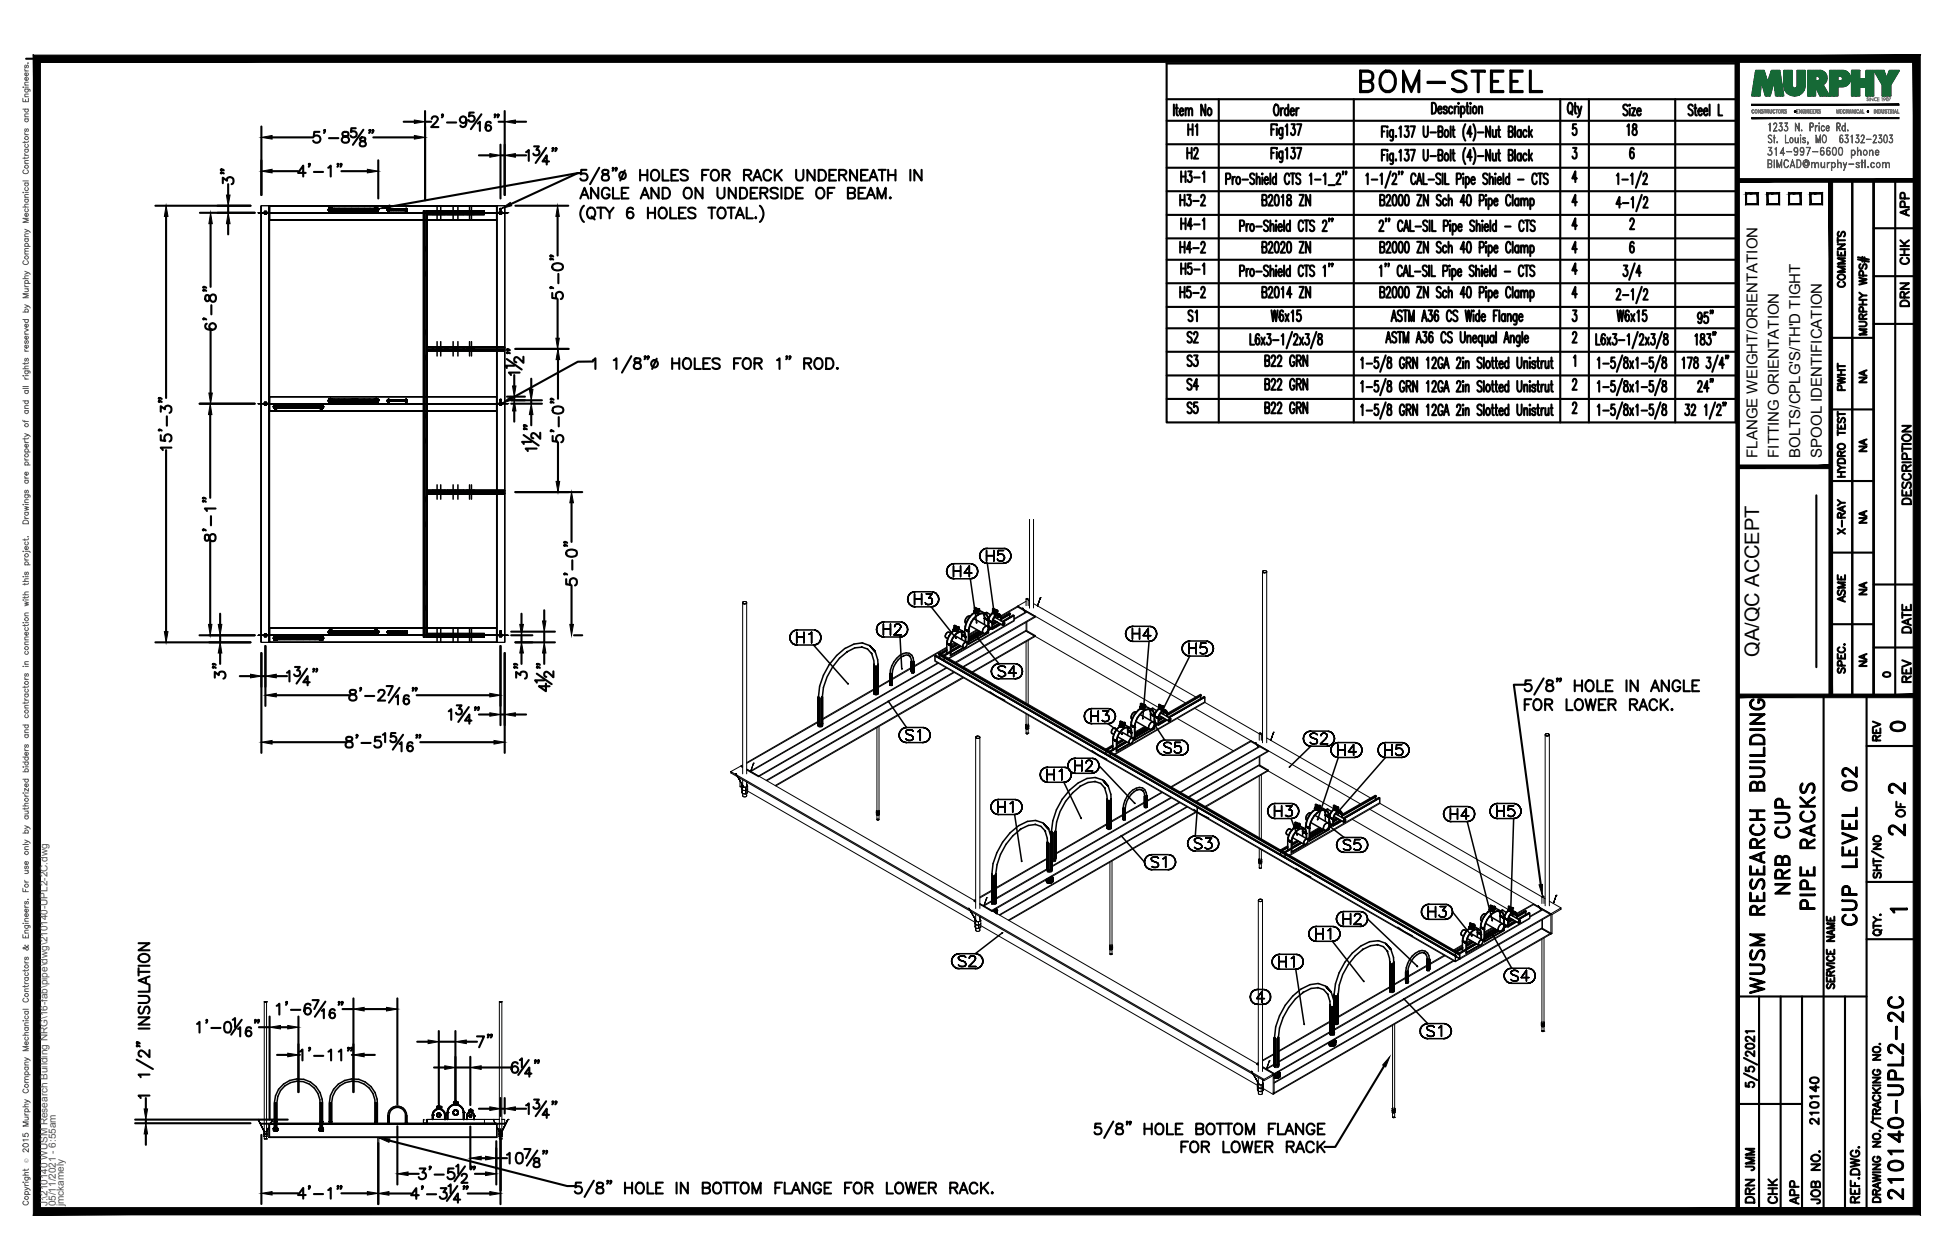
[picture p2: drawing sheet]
<svg xmlns="http://www.w3.org/2000/svg" width="432mm" height="279mm" viewBox="0 0 432 279" stroke-linecap="round" stroke-linejoin="round" font-family="sans-serif">
<defs><g id="words">
<text font-size="8.4" x="300.2" y="21.5">BOM-STEEL</text>
<g font-size="6.6">
<text x="397.6" y="199.3" transform="rotate(-90 397.6 199.3)">NRB CUP</text>
<text x="403.2" y="202.8" transform="rotate(-90 403.2 202.8)">PIPE RACKS</text>
<text x="412.4" y="206.4" transform="rotate(-90 412.4 206.4)">CUP LEVEL 02</text>
<text x="391.9" y="221.5" transform="rotate(-90 391.9 221.5)">WUSM RESEARCH BUILDING</text>
<text x="422.6" y="267.1" transform="rotate(-90 422.6 267.1)">210140-UPL2-2C</text>
</g>
<text font-size="5.7" x="417.3" y="186.6">2</text>
<g font-size="5.3">
<text x="266.3" y="31" transform="rotate(-90 266.3 31)">H1</text>
<text x="359.5" y="31">18</text>
<text x="266.3" y="36.3" transform="rotate(-90 266.3 36.3)">H2</text>
<text x="266.3" y="72.3" transform="rotate(-90 266.3 72.3)">S1</text>
<text x="266.3" y="77.3" transform="rotate(-90 266.3 77.3)">S2</text>
<text x="266.3" y="82.5" transform="rotate(-90 266.3 82.5)">S3</text>
<text x="266.3" y="87.5" transform="rotate(-90 266.3 87.5)">S4</text>
<text x="266.3" y="92.8" transform="rotate(-90 266.3 92.8)">S5</text>
<text x="417.7" y="163.3">0</text>
<text x="417.3" y="177.1">2</text>
<text x="389.8" y="260.7" transform="rotate(-90 389.8 260.7)">JMM</text>
<text x="389.8" y="267.8" transform="rotate(-90 389.8 267.8)">DRN</text>
<text x="399.7" y="268.1" transform="rotate(-90 399.7 268.1)">APP</text>
</g>
<g font-size="4.9">
<text x="424" y="49" transform="rotate(-90 424 49)">APP</text>
<text x="424" y="59.6" transform="rotate(-90 424 59.6)">CHK</text>
<text x="409.9" y="64.9" transform="rotate(-90 409.9 64.9)">COMMENTS</text>
<text x="424" y="69.1" transform="rotate(-90 424 69.1)">DRN</text>
<text x="409.9" y="87.8" transform="rotate(-90 409.9 87.8)">PWHT</text>
<text x="424.4" y="112.9" transform="rotate(-90 424.4 112.9)">DESCRIPTION</text>
<text x="409.9" y="119.6" transform="rotate(-90 409.9 119.6)">X-RAY</text>
<text x="409.9" y="134.8" transform="rotate(-90 409.9 134.8)">ASME</text>
<text x="424.4" y="141.5" transform="rotate(-90 424.4 141.5)">DATE</text>
<text x="424.4" y="152.4" transform="rotate(-90 424.4 152.4)">REV</text>
<text x="417.7" y="165.5" transform="rotate(-90 417.7 165.5)">REV</text>
<text x="423" y="182.4" transform="rotate(-90 423 182.4)">OF</text>
<text x="403.9" y="250.5" transform="rotate(-90 403.9 250.5)">210140</text>
<text x="394.8" y="268.1" transform="rotate(-90 394.8 268.1)">CHK</text>
<text x="404.3" y="268.1" transform="rotate(-90 404.3 268.1)">JOB NO.</text>
</g>
<g font-size="4.4">
<text x="414.5" y="86.1" transform="rotate(-90 414.5 86.1)">NA</text>
<text x="414.5" y="101.2" transform="rotate(-90 414.5 101.2)">NA</text>
<text x="414.5" y="117.1" transform="rotate(-90 414.5 117.1)">NA</text>
<text x="414.5" y="133" transform="rotate(-90 414.5 133)">NA</text>
<text x="389.9" y="145.7" transform="rotate(-90 389.9 145.7)">QA/QC ACCEPT</text>
<text x="414.5" y="148.9" transform="rotate(-90 414.5 148.9)">NA</text>
</g>
<text font-size="4" x="416.3" y="151.3">0</text>
<text font-size="3.5" x="417.7" y="203.6">1</text>
<g font-size="3.3">
<text x="389.5" y="101.5" transform="rotate(-90 389.5 101.5)">FLANGE WEIGHT/ORIENTATION</text>
<text x="394.3" y="101.5" transform="rotate(-90 394.3 101.5)">FITTING ORIENTATION</text>
<text x="399.1" y="101.5" transform="rotate(-90 399.1 101.5)">BOLTS/CPLG'S/TH'D TIGHT</text>
<text x="403.8" y="101.5" transform="rotate(-90 403.8 101.5)">SPOOL IDENTIFICATION</text>
</g>
<g font-size="2.2" fill="#545454">
<text x="10.5" y="267.5" transform="rotate(-90 10.5 267.5)">J:\210140 WUSM Research Building NRG\16-fab\pipe\dwg\210140-UPL2-2C.dwg</text>
<text x="12.4" y="267.5" transform="rotate(-90 12.4 267.5)">05/11/2021 - 6:55am</text>
<text x="14.1" y="267.4" transform="rotate(-90 14.1 267.4)">jmckamely</text>
</g>
<text font-size="1.3" fill="#545454" x="6.3" y="257.9" transform="rotate(-90 6.3 257.9)">Ó</text>
</g></defs>
<!-- layer: AR-STL -->
<g fill="none" stroke="#000" stroke-width=".22">
<path d="M57.2 47.2h1.6zM57.2 47.2h.1M57.9 45.6h1.9v96.8h-1.9zM57.9 45.6h1.6v96.8h-1.6zM58.4 47.2l.3-.4-.3 .4M58.4 47.2l.3 .3-.3-.3M58.6 47.1h.1M58.6 47.2h.1M58.6 47.3h.1M58.7 47.5l-.3-.3 .3 .3M58.7 46.8h.3h-.3M58.7 46.8l-.3 .4 .3-.4"/>
<path d="M58.7 47.5h.3h-.3M58.7 47h.1M58.7 47.4h.1M58.8 46.9h.1M58.8 47.4h.1M58.8 47.2h1.7zM58.9 47.4h.1M58.9 46.9h.1M59 47.4h.1M59 47h.1M59 46.8l.3 .4-.3-.4M59 47.5h-.3h.3"/>
<path d="M59 47.5l.3-.3-.3 .3M59 46.8h-.3h.3M59.1 47.3h.1M59.1 47.1h.1M59.1 47.2h.1M59.3 47.2l-.3 .3 .3-.3M59.3 47.2l-.3-.4 .3 .4M59.5 45.6h.3v96.8h-.3zM59.5 45.6h.1M59.8 45.6h50.3v3.2h-50.3zM59.8 45.6h50.3v1.5h-50.3v-1.5h50.3h-50.3h50.3v1.5h-50.3zM59.8 45.6h50.3h-50.3h50.3v3.2h-50.3z"/>
<path d="M59.8 47.3h50.3v1.5h-50.3h50.3h-50.3v-1.5h50.3v1.5h-50.3zM59.8 48.8h50.3h-50.3M59.8 47.1h.1M59.8 47.3h.1M59.8 45.6h.1M60.5 47.2h.1M83.6 46.4l.2 .2-.2-.2M83.6 46.4l.2-.2-.2 .2M83.7 46.5h.1M83.7 46.4h.1M83.7 46.3h.1M83.8 46.2l-.2 .2 .2-.2"/>
<path d="M83.8 46.6h.1h-.1M83.8 46.6l-.2-.2 .2 .2M83.8 46.2h.1h-.1M83.8 46.5h.1M83.8 46.3h.1M83.8 46.6h.1M83.9 46.3h.1M83.9 46.5h.1M83.9 46.6l.2-.2-.2 .2M83.9 46.2h-.1h.1M83.9 46.2l.2 .2-.2-.2M83.9 46.6h-.1h.1"/>
<path d="M84 46.3h.1M84 46.4h.1M84 46.5h.1M84.1 46.4l-.2-.2 .2 .2M84.1 46.4l-.2 .2 .2-.2M93.8 46.8h.9v94.5h-.2v-94.5h.2v94.5v-94.5v.8M93.8 46.8h.2v94.5v-94.5v94.5h-.2zM93.8 46.8v94.5v-94.5M93.9 46.8l.1 94.5zM94 46.8v94.5zM94 59.3l.6 2.4zM94 56.6v2.7z"/>
<path d="M94.5 46.8l.1 94.5zM94.6 46.8v94.5zM94.6 46.8v94.5v-94.5M94.6 54.2l-.6 2.4zM94.7 47.4h12.7v.2h-12.7h12.7h-12.7zM94.7 47.4l12.7 .1zM94.7 47.5l12.7 .1zM94.7 46.8l12.7 .1zM94.7 46.9l12.7 .1zM94.7 46.8h12.7v.2h-12.7h12.7h-12.7zM94.7 46.8v.8M107.4 47.6h-12.7h12.7"/>
<path d="M107.4 46.8h-12.7h12.7M107.4 46.8v.8M109.3 47.2h1.7zM109.3 47.2h.1M110.1 47.1h.1M110.1 47.3h.1M110.1 45.6h1.8v96.8h-1.8zM110.1 45.6h.1v96.8h-.1zM110.1 45.6h.1M110.2 45.6h1.7v96.8v-96.8v96.8h-1.7zM110.2 45.6h.1M110.6 47.2l.2 .3-.2-.3"/>
<path d="M110.6 47.2l.2-.4-.2 .4M110.7 47.2h.1M110.7 47.3h.1M110.7 47.1h.1M110.8 46.8l-.2 .4 .2-.4M110.8 47.5h.4h-.4M110.8 47.5l-.2-.3 .2 .3M110.8 46.8h.4h-.4M110.8 47.4h.1M110.8 47h.1M110.8 46.4l.1-.2-.1 .2M110.8 46.4l.1 .2-.1-.2"/>
<path d="M110.8 46.4h.1M110.9 46.6l-.1-.2 .1 .2M110.9 46.2h.2h-.2M110.9 46.2l-.1 .2 .1-.2M110.9 46.6h.2h-.2M110.9 46.3h.1M110.9 46.4h.1M110.9 46.5h.1M110.9 47.4h.1M110.9 46.9h.1M111 47.2h1.6zM111 47.4h.1"/>
<path d="M111 46.9h.1M111 46.6h.1M111 46.5h.1M111 46.3h.1M111.1 46.2l.1 .2-.1-.2M111.1 46.6h-.2h.2M111.1 46.6l.1-.2-.1 .2M111.1 46.2h-.2h.2M111.1 46.5h.1M111.1 46.3h.1M111.1 47h.1M111.1 47.4h.1"/>
<path d="M111.1 46.4h.1M111.2 47.5l.2-.3-.2 .3M111.2 46.8h-.4h.4M111.2 46.8l.2 .4-.2-.4M111.2 47.5h-.4h.4M111.2 47h.1M111.2 47.4h.1M111.2 46.4l-.1 .2 .1-.2M111.2 46.4l-.1-.2 .1 .2M111.2 47.1h.1M111.2 47.3h.1M111.2 47.2h.1"/>
<path d="M111.4 47.2l-.2-.4 .2 .4M111.4 47.2l-.2 .3 .2-.3M112.6 47.2h.1M94 77.8l.6 2.4zM94 75.1v2.7zM94.6 72.7l-.6 2.4zM94.7 77.6h17.2v.2h-17.2h17.2h-17.2zM94.7 77.6l17.2 .1zM94.7 77.7h17.2zM94.7 77l17.2 .1zM94.7 77.1h17.2zM94.7 76.9h17.2v.2h-17.2h17.2h-17.2z"/>
<path d="M94.7 76.9v.9M111.9 77.7h-17.2h17.2M111.9 76.9h-17.2h17.2M111.9 76.9v.9M57.2 89.5h1.6zM57.2 89.5h.1M58.4 89.5l.3-.3-.3 .3M58.4 89.5l.3 .4-.3-.4M58.6 89.5h.1M58.6 89.6h.1M58.6 89.4h.1M58.7 89.9l-.3-.4 .3 .4"/>
<path d="M58.7 89.2h.3h-.3M58.7 89.2l-.3 .3 .3-.3M58.7 89.9h.3h-.3M58.7 89.4h.1M58.7 89.7h.1M58.7 89.3h.1M58.7 89.8h.1M58.8 89.3h.1M58.8 89.8h.1M58.8 89.5h1.7zM58.9 89.8h.1M58.9 89.3h.1"/>
<path d="M59 89.8h.1M59 89.3h.1M59 89.2l.3 .3-.3-.3M59 89.9h-.3h.3M59 89.9l.3-.4-.3 .4M59 89.2h-.3h.3M59 89.7h.1M59 89.4h.1M59.1 89.6h.1M59.1 89.5h.1M59.1 89.4h.1M59.3 89.5l-.3 .4 .3-.4"/>
<path d="M59.3 89.5l-.3-.3 .3 .3M59.8 88h50.3v3.1h-50.3zM59.8 88h50.3v1.5h-50.3v-1.5h50.3h-50.3h50.3v1.5h-50.3zM59.8 88h50.3h-50.3h50.3v3.1h-50.3zM59.8 89.6h50.3v1.5h-50.3h50.3h-50.3v-1.5h50.3v1.5h-50.3zM59.8 91.1h50.3h-50.3M59.8 89.5h.1M59.8 89.6h.1M60.5 89.5h.1M83.6 88.7l.2 .2-.2-.2M83.6 88.7l.2-.2-.2 .2M83.7 88.8h.1"/>
<path d="M83.7 88.7h.1M83.8 88.5l-.2 .2 .2-.2M83.8 88.9h.1h-.1M83.8 88.9l-.2-.2 .2 .2M83.8 88.5h.1h-.1M83.8 88.8h.1M83.8 88.6h.1M83.8 88.9h.1M83.9 88.6h.1M83.9 88.8h.1M83.9 88.9l.2-.2-.2 .2M83.9 88.5h-.1h.1"/>
<path d="M83.9 88.5l.2 .2-.2-.2M83.9 88.9h-.1h.1M84 88.7h.1M84 88.8h.1M84.1 88.7l-.2-.2 .2 .2M84.1 88.7l-.2 .2 .2-.2M94 96.3l.6 2.4zM94 93.6v2.7zM94.6 91.3l-.6 2.3zM109.3 89.5h1.7zM109.3 89.5h.1M110.1 89.5h.1"/>
<path d="M110.1 89.6h.1M110.6 89.5l.2 .4-.2-.4M110.6 89.5l.2-.3-.2 .3M110.7 89.5h.1M110.7 89.6h.1M110.7 89.4h.1M110.8 89.2l-.2 .3 .2-.3M110.8 89.9h.4h-.4M110.8 89.9l-.2-.4 .2 .4M110.8 89.2h.4h-.4M110.8 89.7h.1M110.8 89.4h.1"/>
<path d="M110.8 88.7l.1-.2-.1 .2M110.8 88.7l.1 .2-.1-.2M110.8 89.8h.1M110.8 89.3h.1M110.8 88.7h.1M110.9 88.9l-.1-.2 .1 .2M110.9 88.5h.2h-.2M110.9 88.5l-.1 .2 .1-.2M110.9 88.9h.2h-.2M110.9 88.6h.1M110.9 88.7h.1M110.9 88.8h.1"/>
<path d="M110.9 89.8h.1M110.9 89.3h.1M111 89.5h1.6zM111 89.8h.1M111 89.3h.1M111 88.9h.1M111 88.8h.1M111 88.6h.1M111.1 88.5l.1 .2-.1-.2M111.1 88.9h-.2h.2M111.1 88.9l.1-.2-.1 .2M111.1 88.5h-.2h.2"/>
<path d="M111.1 88.8h.1M111.1 88.7h.1M111.1 88.6h.1M111.1 89.3h.1M111.1 89.8h.1M111.2 89.9l.2-.4-.2 .4M111.2 89.2h-.4h.4M111.2 89.2l.2 .3-.2-.3M111.2 89.9h-.4h.4M111.2 89.4h.1M111.2 89.7h.1M111.2 88.7l-.1 .2 .1-.2"/>
<path d="M111.2 88.7l-.1-.2 .1 .2M111.2 89.6h.1M111.2 89.5h.1M111.4 89.5l-.2-.3 .2 .3M111.4 89.5l-.2 .4 .2-.4M112.6 89.5h.1M94 114.9l.6 2.3zM94 112.1v2.8zM94.6 109.8l-.6 2.3zM94.7 109.3h17.2v.2h-17.2h17.2h-17.2zM94.7 109.3l17.2 .1zM94.7 109.4l17.2 .1z"/>
<path d="M94.7 108.7l17.2 .1zM94.7 108.8l17.2 .1zM94.7 108.7h17.2v.2h-17.2h17.2h-17.2zM94.7 108.7v.8M111.9 109.5h-17.2h17.2M111.9 108.7h-17.2h17.2M111.9 108.7v.8M228.2 115.1v19.8M229.1 115.1v19.7M59.8 139.3h50.3v3.1h-50.3zM59.8 139.3h50.3v1.5h-50.3v-1.5h50.3h-50.3h50.3v1.5h-50.3zM59.8 139.3h50.3h-50.3h50.3v3.1h-50.3z"/>
<path d="M83.7 140h.1M83.8 139.9l-.2 .2 .2-.2M83.8 139.9h.1h-.1M83.8 140h.1M83.8 139.9h.1M83.9 139.9h.1M83.9 139.9h-.1h.1M83.9 139.9l.2 .2-.2-.2M83.9 140h.1M84 140h.1M94 133.4l.6 2.3zM94 130.7v2.7z"/>
<path d="M94.6 128.3l-.6 2.4zM110.9 139.9h.2h-.2M110.9 139.9l-.1 .2 .1-.2M110.9 140h.1M110.9 139.9h.1M111 139.9h.1M111.1 139.9l.1 .2-.1-.2M111.1 139.9h-.2h.2M111.1 140h.1M164.6 133.7v-.1v38M164.6 133.7h.1M164.6 133.7l.6 .2"/>
<path d="M165.2 133.4a.28 .28 0 0 1 .3 .3 .28 .28 0 0 1-.3 .2l.3-.2v-.2zM165.2 133.4l-.6 .2M165.5 133.7v37.9M216.5 139.6l-1.8 1.1M216.7 139.7l-2 1.2M216.9 139.9l-2.2 1.2M217.1 139.9l-2.4 1.4M217.1 140l-2.4 1.4M219.1 138.3h.1M219.1 138.2h.1M219.1 138.8h.1M219.1 138.5v.1"/>
<path d="M219.1 139h.1M219.2 138.8h-.1M219.2 139l-.1 .1M220.2 137.5l-.1 .1M220.4 137.6l-.4 .2M220.6 137.7l-.6 .3M220.8 137.8l-.8 .4M220.8 137.8l-.8 .5M221 137.9l-1 .6M221.1 137l-.2 .1M221.1 138l-1.1 .5M221.4 138.2l-2.4 1.4"/>
<path d="M221.6 138.2l-2.7 1.6M221.6 138.3l-2.7 1.6 2.8-1.6M221.9 136.7l3.7-2.1 1.8 1.1-2.6 1.5M222.1 137.8l2.5-1.5 .2 .2-2.4 1.4M222.4 137.9l2.3-1.4v1.1l-14.5 8.4M223.8 135.9v.3M223.8 136.4v.4M223.8 136.8v-.8l-1.9 1.1M223.8 136h.1M223.9 136.2v-.2l-2 1.2 2.1-1.2-.2-.1-1.9 1M224 136.2l-2.1 1.2M224 136v.2"/>
<path d="M224.6 136.3v.3M224.6 136.6v-.1l-2.3 1.4M224.6 136.6l-2.2 1.3M224.6 136.5h.1M224.8 137.4l2.8-1.7 1.9 1.1-17.6 10.2M224.8 136.5v1.2l-14.4 8.3M225.6 134.6v-.2l-3.7 2.2M225.6 134.4l3.9 2.2M226.7 134.8l.5 .9zM227.4 133.3l-1.8 1.1 37.1 21.5M227.4 132.8l.4 .2 .1-.2h-.5v1.5M227.4 138v1.8l-13.9 8"/>
<path d="M227.5 132.9h.1M227.6 132.7h-.1M227.6 137.9v2M227.9 133.1l.3 .2M227.9 132.8v1.5M229.1 133.8l35.9 20.7M229.5 136.6l-17.7 10.2M229.5 136.6v.2M230.6 132.5l-.6 1.9zM230.6 132.5h.1M279.9 126.8v37.9M279.9 126.9l.5 .1"/>
<path d="M280.4 126.5a.26 .26 0 0 1 .4 .3 .26 .26 0 0 1-.4 .2 .26 .26 0 0 0 .4-.2 .26 .26 0 0 0-.4-.3zM280.4 126.5l-.5 .2M280.8 126.8v37.9M57.2 140.9h1.6zM57.2 140.9h.1M58.4 140.9l.3-.4-.3 .4M58.4 140.9l.3 .3-.3-.3M58.6 140.8h.1M58.6 140.9h.1M58.6 140.7h.1M58.6 141h.1M58.7 141.2l-.3-.3 .3 .3"/>
<path d="M58.7 140.5h.3h-.3M58.7 140.5l-.3 .4 .3-.4M58.7 141.2h.3h-.3M58.7 140.7h.1M58.7 141h.1M58.7 140.6h.1M58.7 141.1h.1M58.8 140.6h.1M58.8 141.1h.1M58.8 140.9h1.7zM58.9 141.1h.1M58.9 140.6h.1"/>
<path d="M59 141.1h.1M59 140.6h.1M59 140.5l.3 .4-.3-.4M59 141.2h-.3h.3M59 141.2l.3-.3-.3 .3M59 140.5h-.3h.3M59 141h.1M59 140.7h.1M59.1 141h.1M59.1 140.9h.1M59.1 140.8h.1M59.1 140.7h.1"/>
<path d="M59.3 140.9l-.3 .3 .3-.3M59.3 140.9l-.3-.4 .3 .4M59.8 140.9h50.3v1.5h-50.3h50.3h-50.3v-1.5h50.3v1.5h-50.3zM59.8 142.4h50.3h-50.3M59.8 140.8h.1M59.8 140.9h.1M59.8 142.4h.1M60.5 140.9h.1M83.6 140.1l.2 .1-.2-.1M83.6 140.1l.2-.2-.2 .2M83.7 140.2h.1M83.7 140.1h.1"/>
<path d="M83.8 140.2h.1h-.1M83.8 140.2l-.2-.1 .2 .1M83.8 140.2h.1M83.9 140.2h.1M83.9 140.2l.2-.1-.2 .1M83.9 140.2h-.1h.1M84 140.1h.1M84 140.2h.1M84.1 140.1l-.2-.2 .2 .2M84.1 140.1l-.2 .1 .2-.1M94.7 141.1h12.7v.2h-12.7h12.7h-12.7zM94.7 141.1l12.7 .1z"/>
<path d="M94.7 141.2h12.7zM94.7 140.5l12.7 .1zM94.7 140.6h12.7zM94.7 140.4h12.7v.2h-12.7h12.7h-12.7zM94.7 140.4v.9h-.9M107.4 141.2h-12.7h12.7M107.4 140.4h-12.7h12.7M107.4 140.4v.9M109.3 140.9h1.7zM109.3 140.9h.1M110.1 142.4h.1M110.1 140.8h.1"/>
<path d="M110.1 140.9h.1M110.6 140.9l.2 .3-.2-.3M110.6 140.9l.2-.4-.2 .4M110.7 140.9h.1M110.7 141h.1M110.7 140.8h.1M110.7 140.7h.1M110.8 140.5l-.2 .4 .2-.4M110.8 141.2h.4h-.4M110.8 141.2l-.2-.3 .2 .3M110.8 140.5h.4h-.4M110.8 141h.1"/>
<path d="M110.8 140.7h.1M110.8 140.1l.1-.2-.1 .2M110.8 140.1l.1 .1-.1-.1M110.8 141.1h.1M110.8 140.6h.1M110.8 140.1h.1M110.9 140.2l-.1-.1 .1 .1M110.9 140.2h.2h-.2M110.9 140.1h.1M110.9 140.2h.1M110.9 141.1h.1M110.9 140.6h.1"/>
<path d="M111 140.9h1.6zM111 141.1h.1M111 140.6h.1M111 140.2h.1M111.1 140.2h-.2h.2M111.1 140.2l.1-.1-.1 .1M111.1 140.2h.1M111.1 140.6h.1M111.1 141.1h.1M111.1 140.1h.1M111.2 141.2l.2-.3-.2 .3M111.2 140.5h-.4h.4"/>
<path d="M111.2 140.5l.2 .4-.2-.4M111.2 141.2h-.4h.4M111.2 140.7h.1M111.2 141h.1M111.2 140.1l-.1 .1 .1-.1M111.2 140.1l-.1-.2 .1 .2M111.2 140.8h.1M111.2 140.9h.1M111.4 140.9l-.2-.4 .2 .4M111.4 140.9l-.2 .3 .2-.3M112.6 140.9h.1M181.4 159.9l-15.9 9.2"/>
<path d="M193.7 153l-11.4 6.6M193.7 152.8l-11.4 6.6M197.3 150.9l-2.7 1.6M197.3 150.7l-2.7 1.6M202 148.2l-4.2 2.5M202 148l-4.2 2.5M207.2 145.4v1.2l115.4 66.7v-1.3l-115.4-66.6 .3-.1 115.3 66.6-.2 .1M207.3 145.5v1l115.4 66.6v-1l-115.4-66.6 115.4 66.6M207.4 145.4l115.3 66.8v-.2M207.5 145.3l-.1 .2M207.8 147l-41.7 24.1-.6-.3M208 147.1l-41.7 24.1 1.8 1 41.7-24"/>
<path d="M208 145v.2l115.4 66.6v-.2l-115.4-66.6 .3-.2 115.3 66.6-.2 .2M208.1 145l115.3 66.8M208.1 145.1l-.1 .1M208.2 145v.7M208.3 144.8v.3M208.3 145.3v.4M208.4 145v.1M208.4 145.4v.4M209.1 145.3v.2l.1-.1M209.2 145.4v.1M209.2 145.5v.2M209.2 145.9v.4"/>
<path d="M209.3 145.4v.3M209.3 145.9v.5M209.7 148.1l-41.6 24-2.6-1.6 50.8 29.3-.4-.2M209.9 143.7l-7.4 4.2M209.9 143.5l-7.4 4.2M209.9 143.9l-1.6 .9M209.9 144.1l-1.5 .9M209.9 144.2l-1.5 .8M209.9 144.3l-1.5 .8v-.1M210 144.1l-1.5 .9-.2-.2M210 144.3l-1.5 .9v-.2M211.4 149l-41.6 24"/>
<path d="M211.5 149.1l-41.5 24M211.6 142.5l-.8 .5M211.7 142.6l-.9 .6M211.9 142.7l-1.1 .7M212.1 142.8l-1.3 .8M212.2 142.9l-1.4 .8M212.3 142.9l-1.5 .9M212.4 142.9l-1.6 1M212.8 143.2l-3.7 2.1M212.9 143.2l-3.7 2.2M213 143.3l-3.7 2.1-.2-.1M213 143.3l-3.9 2.2"/>
<path d="M213 143.3l-3.8 2.1M213.2 141.8h-.1M213.2 141.6l-.2 .1M213.4 150.2l-41.6 24M213.6 150.3l-41.6 24M215.6 149.1l13.9-8-2.1-1.2 29.5 17M216.6 141.3l1.4-.9-3.7 2.1M216.6 141.3l-2.3 1.3M217.2 140l-2.5 1.5M217.3 140.1l-2.6 1.5M217.7 140.3l-3.6 2.1M217.9 140.4l-3.6 2.1"/>
<path d="M219.4 153.4l1.5 1 1.8 .9M219.4 153.4l1.5 1.1 1.8 .9M227.4 158.3v4.3l.2-.1M227.4 142.3v13.6M227.9 142v14.2M227.9 158.6v4M229.5 140.9l-1.9-1-14 8M229.5 140.9l-14 8.1M229.5 140.9v.2M255.9 159.8h.1M257.4 158.9l-.6 .4M257.6 159l-.8 .5"/>
<path d="M257.7 159.1l-.9 .5M257.8 159.2l-1 .5M257.8 159.2l-1 .6M258.2 159.4l-2.4 1.4M258.4 159.5l-2.6 1.6 2.6-1.6M258.5 159.5l-2.8 1.6M258.5 159.6l-2.8 1.6M258.7 158l.2 .1M258.9 159l8-4.6 .2 .2-7.9 4.6 7.8-4.6v1l-20 11.6M261 159.3l12.4 7.2M264.9 157.1l36.6 21.2M266.1 154v.2"/>
<path d="M266.1 154.5v.4M266.1 154.8v-.7l-7.4 4.3M266.1 154.1l.1 .1M266.2 154.2l-7.5 4.3 7.6-4.4-.2-.1-7.4 4.2M266.3 154.3l-7.6 4.3M266.3 154.3l-7.6 4.4M266.3 154.1v.2M266.9 154.4v.2M267 154.7l-7.9 4.4M267 154.7l-7.8 4.5M267 154.6h.1M267.1 154.6v1.2l-19.9 11.5"/>
<path d="M267.1 155.8l12 6.9M162.2 171.3l-.2 .1M163.1 171.5l1.7 3zM164 172.6v1.8M164.3 169.8l.3 .2-.3-.2-2.3 1.3 118.2 68.2v.3l-118.2-68.2v-.3M164.3 174.3l-.3 .1 .4 .3M164.3 169.8v.2l.3 .2M164.4 174.9l.2 .3v-.7l-.2-.4 .2 1.9-.2-.4 .2 .4M164.4 174.1l.2-.1-.2 .1 .2 .4M164.4 174.9v.7l.1-.1M164.5 174.8l-.1 .1M164.6 176v.4l.1-.1"/>
<path d="M164.6 172.9v1.6M164.6 169.8l-.1 .1M164.6 169.6l-.3 .2M165.3 174.6l-.7-.1 .7 .1v.7l-.7-.1 .7 .1M165.3 175.3v.8l-.7-.1a.71 .71 0 0 0 1.1-.3l-.1-.1M165.3 174.6l.4-.3v.7l-.4 .3M165.5 176.3a.44 .44 0 0 1-.4 .4 .44 .44 0 0 1-.5-.3M165.5 173.9l.1 .2M165.5 173.9h.1M165.5 173.4v3M165.6 173.9l.1 .4M165.6 173.5l-.1 .1"/>
<path d="M165.6 174.9l.1 .1M165.7 175l-.4 .3M165.7 174.3l-.4 .3M165.7 175v.8l-.4 .3M165.7 175.4l50.4 29.1M167 169.2h.1M167 169.2l-.6 1.9M168.1 172.1v.1M181.4 160.1l-15.9 9.2M194.3 179.8l.1 .6zM194.3 179.9h.1M194.3 179.9l.1 .1"/>
<path d="M194.4 161.4v20.4M194.4 179.7l-.1 .1M194.4 179.7h.1M194.4 179.7l-.1 .2M194.8 161.1v20.6M194.8 179.7l.1 .2M194.9 179.9l-.1-.2v.2M194.9 179.9l-.2 .1M216.3 163.5v.1M216.3 163.6v-.2v38.1M216.3 163.6l.6 .1M216.9 163.2l.3 .2-.3 .3a.26 .26 0 0 0 .3-.2 .26 .26 0 0 0-.3-.3z"/>
<path d="M216.9 163.2l-.6 .2M217.2 163.5v38M227.4 160.7v1zM227.4 160.7l.1-.1-.1 .1v.2M227.4 161.4v.3M227.4 161h.1M227.4 162.6l.2 .2 .3-.1M227.4 160.9h.1M227.4 161.2v.1M227.5 162.7h.1M227.8 160.9h-.4h.4v.4h-.4h.4M227.8 161.3v.4h-.4l.6-.1v-.2v.2"/>
<path d="M227.8 160.9l.2-.1v.4l-.2 .1M227.8 162.5h.1M227.9 162.5h.1M227.9 162.5v.2M228 160.6v.3M228 161v.2zM228 160.6v.2M228 161.2l-.2 .1M228 160.8l-.2 .1M228 161.2v.4l-.2 .1M242 166.4l1.5 1 1.8 .9M242 166.5l1.5 1 1.8 .9"/>
<path d="M245.1 166.1v.3M245.1 166.6v.4M245.2 166.2v.2M245.2 166.6v.5M245.3 166.2v.2M246 166.7v.1M246.1 166.7v.2M246.1 167.1v.5M246.1 167.2v.4M246.7 165.2l-1.6 .9M246.7 165.3l-1.5 .9M246.7 165.4l-1.5 .8"/>
<path d="M246.7 165.6l-1.4 .8v-.1M246.8 165.4l-1.5 .8-.2-.1M246.8 165.6l-1.5 .8M248.8 163.9l-1.2 .8M248.9 164.1l-1.3 .7M249 164.1l-1.4 .8M249.1 164.2l-1.5 .8M249.2 164.2l-1.6 .9M249.6 164.4l-3.7 2.2M249.7 164.5l-3.7 2.2M249.8 164.5l-3.9 2.2v-.1M249.8 164.6l-3.7 2.1-.2-.1"/>
<path d="M249.8 164.6l-3.8 2.1M249.8 164.6l-3.8 2.2-.1-.1M253.7 161.1l-2.1 1.2M253.7 178l-4.3 2.5M253.7 177.8l-4.3 2.5M253.9 161.2l-2.3 1.3M253.9 161.2l-2.3 1.4M254 161.3l-2.4 1.5M254.1 161.4l-2.5 1.4M254.5 161.6l-3.6 2M254.7 161.7l-3.6 2 3.6-2M254.7 161.7l-3.6 2.1 3.7-2.1"/>
<path d="M255.9 160h.1M256 160h.1M256 160.2h-.1M256.1 160.2l-.2 .1M257.5 175.7l-3.3 1.9M257.6 175.8l-3.4 1.9M259.5 176.9l-26.4 15.2M259.7 176.9l-26.6 15.4M259.7 174.5l17.6-10 1.8 1-17.5 10.1M261.4 177.9l-41.6 24-2.6-1.5 61.7 35.6-.3-.2M261.5 178l-41.7 24.1-1.8-1.1 1.9-1.1M261.7 175.7l17.6-10.1 1.8 1.1-17.5 10.1"/>
<path d="M263 178.9l-41.5 23.9M263.2 179l-41.6 23.9M264.6 179.4l1.5 1.1 1.9 .9M264.6 179.6l1.5 1 1.9 .9M267.3 178.9l13.8-8-2-1.1 16.5 9.5M277.3 164.5v-.3l-17.7 10.2M277.3 164.2l3.8 2.3M278.3 164.7l.6 .9zM279.1 162.6v1.6M279.1 162.7h.1M279.1 162.6l.2-.1 .3 .1-.3 .2M279.1 167.8v1.8l-14 8.1"/>
<path d="M279.1 172.1v13.6M279.1 162.7l.1 .1M279.2 162.8h.1M279.3 167.8v1.9M279.6 163l.3 .1M279.6 162.7v1.5M279.6 171.8v14.2M280.8 163.6l23 13.3M281.1 170.8l-1.8-1.1-14 8M281.1 166.5l-17.7 10.2M281.1 170.8l-13.9 8M281.1 166.5v.2"/>
<path d="M281.1 170.8v.1M282.3 162.4l-.6 1.8zM282.3 162.4h.1M303.6 179.4l40.2 23.2 2.2-1.3-2.6-1.5M304.8 176.3v.3M304.8 176.8v.5M304.9 177.2v-.7l-7.4 4.2M304.9 176.5h.1M305 176.6v-.1l-7.5 4.4 7.6-4.4-.3-.2-7.3 4.3M305.1 176.7l-7.6 4.3M305.1 176.5v.2M305.6 176.8v.2"/>
<path d="M305.7 177.1l-7.8 4.5M305.7 176.9l.1 .1M305.8 178.1l36 20.8M305.9 176.9v1.3l-20 11.5M342.5 162.9v38M342.5 163l.6 .2M343.1 162.7a.26 .26 0 0 1 .3 .2 .26 .26 0 0 1-.2 .3h-.1a.24 .24 0 0 0 .3-.2 .24 .24 0 0 0-.2-.3zM343.1 162.7l-.6 .2M343.4 162.9v38M194.3 180.2l.1 .5M194.3 180.5h.1zM194.3 180.2h.1"/>
<path d="M194.3 180.2l.1-.1zM194.3 180.2v.1M194.3 180.3l.1 .1M194.4 180.4v.3l-.1-.2M194.4 181.7h.1M194.4 181.8h.1M194.4 181.6h.1M194.4 181.8h.4M194.4 180.4h.3M194.5 181.6h-.1M194.7 180h-.3h.3v.4h-.3M194.7 180.4v.4l-.3-.1"/>
<path d="M194.7 180l.2-.1v.4l-.2 .1M194.7 181.6h.1M194.8 181.8h.1M194.8 181.6v.1M194.8 180.1l.1 .2zM194.8 181.7v.1M194.9 180.3l-.2 .1M194.9 180.7l-.1-.2a.26 .26 0 0 1 0 .3 .26 .26 0 0 1-.4-.1M194.9 180.3v.4l-.2 .1M215.9 199.6v.2l.4-.2M215.9 199.8l.4 .3M216.3 199.5l-.4 .1"/>
<path d="M218.7 199.1h.1M218.7 199.1l-.6 1.8M219.9 199.7l-2.1 1.2-.6-.3M219.9 197.4l-2.7 1.5M219.9 197.6l-2.7 1.5M232.2 192.6l-11.5 6.6M232.2 190.4l-11.5 6.7M232.2 190.3l-11.5 6.6M232.2 192.8l-11.5 6.6M245.4 182.8l-11.4 6.6M245.4 182.6l-11.4 6.7M246 191.2l.1 20.4"/>
<path d="M246.5 191v20.6l-.1-.2M248.9 180.8l-2.6 1.5M248.9 180.6l-2.6 1.5M265 180l-41.5 24M265.2 180.1l-41.5 24M278.9 199.7h.1M279 199.7v-.1l-.1 38M279 199.7l.5 .2M279 191.3l.1 .2M279 191.3l.1 .1M279.1 191l-.1-.5 .1 .7M279.1 190.9h.1"/>
<path d="M279.1 191v.5v-.3M279.1 191h.1M279.1 192.5l.2 .1 .3-.1M279.1 188.2v4.3M279.2 190.4l-.2 .1M279.2 190.4l-.2 .1 .1 .2M279.2 192.3l-.1 .1M279.4 190.8l-.3-.1 .3 .1v.4l-.3-.1 .3 .1M279.4 191.2v.3h-.3h.3l.2-.3M279.4 190.8l.3-.1v.3l-.3 .2M279.5 199.4a.24 .24 0 0 1 .3 .2 .24 .24 0 0 1-.2 .3h-.1a.26 .26 0 0 0 .3-.2 .26 .26 0 0 0-.2-.3zM279.5 199.4l-.5 .2"/>
<path d="M279.6 190.4v.3M279.6 190.4h.1M279.6 190.8l.1 .2zM279.6 190.4l.1 .3M279.6 188.4v4l-.1-.1M279.6 192.4v.1M279.6 191.2l.1 .2M279.7 191l-.3 .2M279.7 190.7l-.3 .1M279.7 191v.4l-.3 .1M279.9 199.7v37.9M283.8 188.5v.3"/>
<path d="M283.8 189v.4M283.9 188.6v.2M283.9 189v.4M284.1 188.6v.2M284.6 188.9v.2l3.9-2.2-3.8 2.1M284.7 189v.2M284.8 189.1v.2M284.8 189.5v.4M284.9 189v.3M284.9 189.6v.4M285.4 187.5l-1.6 1M285.4 187.7l-1.5 .9"/>
<path d="M285.5 187.8l-1.6 .8M285.5 187.9l-1.3 .8M285.5 187.7l-1.4 .9-.3-.1M285.6 187.9l-1.5 .9-.1-.2M287.2 192.5l1.5 1 1.9 .9M287.2 192.6l1.5 1 1.9 .9M287.5 186.3l-1.2 .7M287.7 186.4l-1.4 .8M287.8 186.5l-1.5 .8M287.9 186.5l-1.6 .9M287.9 186.6l-1.6 .9M288.3 186.8l-3.7 2.1"/>
<path d="M288.6 186.9l-3.7 2.1-.3-.1M288.6 186.9l-4 2.2M288.6 186.9l-3.9 2.1M292.5 183.5l-2.2 1.2M292.6 183.6l-2.3 1.3M292.7 183.6l-2.4 1.4M292.8 183.7l-2.5 1.4M292.9 183.7l-2.6 1.5M293.3 183.9l-3.6 2.1M293.4 184.1l-3.6 2M293.5 184.1l-3.6 2.1M294.5 183.4l2.7-1.5-2.7 1.6"/>
<path d="M294.7 182.2h.1M294.7 182.4h.1M294.7 182.6h.1M294.8 182.4h-.1M294.8 182.6l-.1 .1M296.2 181.3l-.6 .4M296.3 181.4l-.7 .5M296.4 181.5l-.8 .5M296.5 181.5l-.9 .6M296.6 181.6l-1 .6M297 181.8l-2.4 1.4M297.2 181.9l-2.7 1.6"/>
<path d="M297.3 181.9l-2.8 1.7M297.5 180.4l.1 .1M297.7 181.4l7.9-4.6 .3 .1-8 4.7M297.8 181.5l7.9-4.6zM297.9 181.6l7.9-4.6v1l-20 11.6M299.7 181.7l34.7 20M341.8 198.8v.1M341.8 198.7v1.6M341.8 198.7h.1M341.8 198.9h.1M341.8 198.7l.5 .1-.5 .1M342.3 199.2l.2 .1"/>
<path d="M342.3 198.8v1.5M345 198.5l-.7 1.8zM345 198.5h.1M214.7 201.4l1.8 3zM216.1 204.7l.2 .3-.2-1.1 .2 1.9-.2-.4 .2 .9 .1-.2M216.1 203.9l.2-.1-.2 .1 .2 .4M216.1 204.7v.7l.1-.1M216.2 204.6l-.1 .1M216.3 202.7v1.6M216.9 204.4l-.6-.1 .6 .1v.8l-.6-.2 .6 .2M216.9 205.2v.7l-.6-.1a.82 .82 0 0 0 1.1-.2l-.1-.2M216.9 204.4l.5-.2v.7l-.5 .3"/>
<path d="M217.1 206.1l.1 .2a.53 .53 0 0 1-.9 0M217.2 203.3v.9M217.2 205v1.3M217.2 203.8v.1M217.2 203.8l.2 .4M217.2 203.3v.2M217.3 204.7l.1 .2M217.4 204.9l-.5 .3M217.4 204.2l-.5 .2M217.4 204.9v.7l-.5 .3M217.4 205.3l61.3 35.4M219.8 201.9v.2"/>
<path d="M245.9 209.6l.1 .6zM245.9 210l.1 .6M246 210.3h.1M245.9 209.6l.1 .2M245.9 210l.1 .2M245.9 210h.1M246 210.2v.4l-.1-.2M246 210.2h.1M246.1 211.6h.1M246.1 209.6h.1M246.1 209.6h-.2M246.1 211.7h.1"/>
<path d="M246.2 211.4l-.2 .2M246.4 209.9l-.4-.1 .4 .1v.4l-.4-.1 .4 .1M246.4 210.3v.3h-.4h.4l.2-.1-.1-.2 .1 .2M246.4 209.9l.2-.2v.4l-.2 .2M246.5 211.6v.1M246.5 211.6h-.4M246.5 209.7v-.2l.1 .2M246.5 209.9l.1 .2zM246.5 209.5l.1 .2M246.6 210.1l-.2 .2M246.6 209.7l-.2 .2M246.6 210.1v.4l-.2 .1"/>
<path d="M308.1 219l-11.5 6.6M308.1 218.8l-11.5 6.6M309.8 205.6l3.3 1.9M309.8 205.6l1.5 1.1 1.8 .9M311.6 216.9l-2.7 1.6M311.6 216.7l-2.7 1.6M316.4 214.2l-4.3 2.5M316.4 214l-4.3 2.5M320.1 211.8l-3.2 1.9M320.3 211.9l-3.4 2M322.1 213l-26.4 15.2M322.3 213.1l-26.6 15.4"/>
<path d="M322.6 210.8v.3M322.6 211.3v.5M322.7 212v.2M322.7 211v.1M322.7 211.4v.4M322.8 212.2l.8 .5M322.8 211.9v.2M322.8 212.1l.7 .4M323.4 211.3l.2 .1 3.7-2.1-3.8 2.1M323.5 211.6l-115.4-66.6 115.4 66.7M323.5 211.4v.2M323.5 211.6v1"/>
<path d="M323.5 212.6l-.8 .5M323.6 211.4v1.3l-.8-.5 .7 .4M323.6 212.7l-1 .6M324.2 209.7l-1.8 1M324.2 209.5l-2 1.1M324.2 209.9l-1.6 .9M324.2 210.1l-1.5 .9M324.2 210.2l-1.5 .8M324.2 210.3l-1.3 .7M324.3 210.3l-1.5 .9v-.2M324.3 210.1l-1.5 .9-.2-.2M325.9 208.5l-.8 .5"/>
<path d="M326.1 208.6l-1 .6M326.2 208.7l-1.1 .7M326.4 208.8l-1.3 .8M326.5 208.9l-1.4 .8M326.6 208.9l-1.5 .9M326.7 208.9l-1.6 1M327.1 209.2l-3.7 2.1M327.2 209.3l-3.7 2.1M327.3 209.3l-3.8 2.3-.1-.3M327.4 207.8h.1M327.5 207.6l-.2 .1M330.9 205.6l-1.9 1.1"/>
<path d="M331 205.7l-2 1.2M331.2 205.9l-2.2 1.2M331.4 205.9l-2.4 1.4M331.5 206l-2.5 1.4M331.5 206.1l-2.5 1.4M331.6 206.1l-2.6 1.5M332 206.3l-3.5 2.1M332.2 206.4l-3.6 2.1M332.3 206.4l-3.6 2.2 3.6-2.1M333.2 205.9l2.8-1.6-2.8 1.6M333.4 204.2h.1M333.4 204.6h.1"/>
<path d="M333.4 204.8h.1M333.4 205h.1M333.4 204.3v.1M333.5 204.8h-.1M333.5 205h-.1M334.6 203.5l-.2 .1M334.8 203.6l-.5 .2M334.9 203.7l-.6 .4M335.1 203.8l-.8 .4M335.2 203.9l-.9 .4M335.3 203.9l-1 .6M335.4 203.1h-.1"/>
<path d="M335.4 203.9l-1.1 .6M335.7 204.2l-2.3 1.4M335.9 204.2l-2.6 1.6M336.2 202.7l3.7-2.1 1.9 1.1-2.7 1.5M336.4 203.8l2.5-1.5 .2 .2-2.4 1.4 2.4-1.3v1l-15.6 8.9v-1M338.1 201.9v.3M338.1 202.4v.4M338.2 202.8v-.8l-2 1.1M338.2 202v.1M338.2 202.2l-2 1 2.1-1.2-.2-.1-1.9 1M338.3 202.2l-2.1 1.2M338.3 202v.2"/>
<path d="M338.9 202.3l.1 .3M339 202.6v-.1l-2.4 1.4M339 202.6l-2.3 1.3M339 202.5l.1 .1M339.1 203.4l2.8-1.6 1.9 1-61.4 35.4-1.8-1 1.9-1.1M339.1 202.5v1.2l-15.5 9M339.9 200.6v-.2l-3.7 2.2M339.9 200.4l3.9 2.2M341 200.8l.5 .9zM341.8 208.3v20.2M341.8 204v1.8l-59.4 34.2M341.9 203.9v2"/>
<path d="M342.3 208v20.6M343.8 206.8l.2 .2-.2 .1M343.8 207.1l-2.1-1.2 2.1 1.2-61.4 35.4-.2-.1 .2 .1-.2 .2-2.1-1.3M343.8 202.6l-61.4 35.5-2.5-1.6 2.5 1.6-2.2 1.2M343.8 202.6v4.5M344 202.8v4.2M345.8 201.5l.2 .1-2 1.2-.2-.2M346 201.3v.3M58.6 222.2h.1M58.6 222.2v26.9M58.7 222.2h.1M58.7 222.2h.4"/>
<path d="M59.1 222.2h.1M59.1 222.2v26.9M111.2 222.2h-.5v26.9M111.2 222.2h.1M111.2 222.2v26.9M277.4 237.5l1.7 3zM278.6 235.8v.2l.3-.2M278.6 236l.3 .2M278.9 238.9v1.6l-.2-.4 .2-.1-.2 .1M278.9 235.6l-.3 .2M279.9 239.9h.1M279.9 239.9l.2 .4"/>
<path d="M279.9 239.4v3M279.9 239.5v.1M281.4 235.2h.1M281.4 235.2l-.7 1.9M282 238.3l.2 .2-2 1.1M282.2 238.5v4.2M282.4 238.1v4.4M282.5 235.9l-2.1 1.2-.5-.3M282.5 233.8l-2.6 1.5M282.5 233.6l-2.6 1.5M294.8 228.8l-11.4 6.6M294.8 226.6l-11.4 6.6"/>
<path d="M294.8 226.4l-11.4 6.7M294.9 228.9l-11.5 6.7M308.7 227.4v20.4h.4M309.1 227.1v20.6l-.1-.1M341.7 226.7v1zM341.7 227.4v.3M341.7 227v.1M341.7 226.9h.1M341.8 228.6l.1 .2 .3-.1M341.8 226.6l-.1 .1M341.8 228.7h.1M341.8 226.6h.1"/>
<path d="M341.8 226.6l-.1 .1v.2M341.8 228.5h.1M341.9 228.5h-.1M342.1 226.9h-.4h.4v.4h-.4h.4M342.1 227.3v.4h-.4h.4a.19 .19 0 0 0 .2-.1 .19 .19 0 0 0 0-.2v.2M342.1 226.9l.2-.1v.4l-.2 .1M342.1 228.5h.1M342.2 228.5h.1M342.2 228.7h.1M342.2 228.5v.2M342.3 226.6v.3M342.3 227v.2z"/>
<path d="M342.3 226.6v.2M342.3 227.2l-.2 .1M342.3 226.8l-.2 .1M342.3 227.2v.4l-.2 .1M57.2 248.2l1.4 2.7zM57.9 249.1h1.9v3.2h-.3v-3h-1.6zM58.4 250.9h.9M58.4 252h.9M58.6 252.5h.1M58.6 252.5h.5M58.6 249.3v1.6M58.6 252v.5"/>
<path d="M58.7 250.9h.3v.6h-.3v.5h-.3v-1.1h.3v.6h-.3h.9v.5h-.3M59 250.9h.3v.6h-.3v.5h-.3M59.1 252.5h.1M59.1 249.3v1.6l.4-.9M59.1 252v.5M59.8 252.1h50.3v.2h-50.3zM59.8 252.3h50.3M59.8 249.1h50.3M60.5 248.2h.1M60.5 248.2l-.5 .9M83.7 252.3v11.7M84 252.3v11.7"/>
<path d="M93.8 248.2h.2v.2l-.1-.1v.7h.7v-.7l-.1 .1v-.2h.2v.9h-.9zM94.7 248.2h12.7v.9h-12.7v-.9h16M109.3 248.2h.1M109.3 248.2l.5 .9M110.1 249.1h1.8v.2h-1.7v3h-.1zM110.1 249.2h-50.3v-.1h50.3v.1h-50.3v2.9h50.3M110.2 250l.5 .9zM110.6 250.9h.2v.6h-.2zM110.6 250.9h.8M110.6 252h.8M110.7 249.3v1.6l-.5-.9M110.7 252v.5h.5"/>
<path d="M110.8 250.9h.4v.6h-.4v.5h-.2v-.5h.8v.5h-.2M110.8 252.5v11.5M111.1 252.5v11.5M111.2 250.9h.2v.6h-.2v.5h-.4M111.2 252.5h.1M111.2 249.3v1.6M111.2 252v.5M111.9 248.2h-.7h.7v.9M112.6 248.2l-1.4 2.7zM112.6 248.2h.1M278.7 240.9l.2 .3v-.7l-.2-.4 .2 1.9-.2-.4 .2 .4M278.7 240.9v.7l.1-.1"/>
<path d="M278.8 240.8l-.1 .1M278.9 242v.4l.1-.1M279.6 240.6l-.7-.1 .7 .1v.7l-.7-.1 .7 .1M279.6 241.3v.8l-.7-.1a.73 .73 0 0 0 1.1-.3v-.1M279.6 240.6l.5-.3v.8l-.5 .2M279.8 242.3a.43 .43 0 0 1-.4 .5 .43 .43 0 0 1-.5-.4M280 240.9l.1 .2M280.1 241.1l-.5 .2M280.1 240.3l-.5 .3M280.1 241.1v.7l-.5 .3M282.4 240.2l59.5-34.3 1.9 1-61.4 35.4-.2-.1M308.6 245.8l.1 .6z"/>
<path d="M308.6 246.2l.1 .5-.1-.1M308.6 246.2v.4M308.6 245.8l.1 .2M308.6 246.6l.1 .1M308.6 246.2h.1M308.6 246.2v.1M308.6 245.9h.1M308.7 246.5h.1M308.7 245.7h.1M308.7 245.7l-.1 .1M308.8 247.6l-.1 .1M309 246.1l-.3-.1 .3 .1v.3h-.3h.3"/>
<path d="M309 246.4v.4l-.3-.1h.4h.2l-.2-.2 .2 .2M309 246.1l.3-.2v.4l-.3 .1M309.1 247.8h.1M309.1 246.1l.2 .2zM309.1 247.7v.1M309.1 245.7l.2 .2M309.3 245.9l-.2-.2v.2M309.3 246.3l-.3 .1M309.3 245.9l-.3 .2M309.3 246.3v.4l-.3 .1"/>
<circle cx="58.9" cy="47.2" r=".26"/>
<circle cx="83.8" cy="46.4" r=".14"/>
<circle cx="111" cy="47.2" r=".26"/>
<circle cx="111" cy="46.4" r=".13"/>
<circle cx="58.9" cy="89.5" r=".26"/>
<circle cx="83.8" cy="88.7" r=".14"/>
<circle cx="111" cy="89.5" r=".26"/>
<circle cx="111" cy="88.8" r=".13"/>
<circle cx="58.9" cy="140.9" r=".26"/>
<circle cx="83.8" cy="140.1" r=".13"/>
<circle cx="111" cy="140.9" r=".26"/>
<circle cx="111" cy="140.1" r=".13"/>
</g>
<g fill="none" stroke="#000" stroke-width=".34">
<path d="M176.2 139.8l-.4 .2 .4-.2M176.7 139.7l-.5 .1 .5-.1M176.7 139.7h3.6M180.8 139.8l-.5-.1 .5 .1M194.3 139.6l.1 .5-.1-.5M194.4 139.1l-.1 .5 .1-.5M194.6 138.6l-.2 .5 .2-.5M195 138.2l-.4 .4 .4-.4M195.4 138l-.4 .2 .4-.2M195.8 138.4v2.4v-2.4M195.8 139.5h1.6h-1.6M195.9 137.9l-.5 .1 .5-.1"/>
<path d="M195.9 137.9h3.6M197.4 138.4v2.4v-2.4M198.3 139v-.2v.2M198.3 138.8l.1-.2-.1 .2M198.4 138.6l.1-.1-.1 .1M198.5 138.5l.2-.1-.2 .1M198.7 138.4h.5h-.5M199.2 138.4l.2 .1-.2-.1M199.3 139.6l-1.1 1.2 1.1-1.2M199.4 138.5l.1 .1-.1-.1M199.5 139.3l-.2 .3 .2-.3M199.5 138.6l.2 .2-.2-.2"/>
<path d="M199.7 138.8l-.2 .5zM200.1 138l-.6-.1 .6 .1M200.5 138.2l-.4-.2 .4 .2M200.9 138.6l-.4-.4 .4 .4M201.1 139.1l-.2-.5 .2 .5M201.2 132.9l.1 .5-.1-.5M201.2 139.6l-.1-.5 .1 .5M201.3 132.4l-.1 .5 .1-.5M201.3 133.4l.2 .4-.2-.4M201.5 131.9l-.2 .5 .2-.5M201.5 133.8l.4 .4-.4-.4M201.9 131.5l-.4 .4 .4-.4"/>
<path d="M201.9 134.2l.4 .3-.4-.3M202.3 131.3l-.4 .2 .4-.2M202.3 134.5l.5 .1-.5-.1M202.7 131.7v2.4v-2.4M202.7 132.8h1.6h-1.6M202.8 131.2l-.5 .1 .5-.1M202.8 134.6h3.6M202.8 131.2h3.6M204.3 131.7v2.4v-2.4M205.1 133.6l.2 .4zM205.3 131.7h1.3h-1.3M205.3 134l.7 .1z"/>
<path d="M205.9 132.6h.3h-.3M206.2 132.6l.2 .1-.2-.1M206.3 134l-.3 .1 .3-.1M206.4 134.6l.6-.1-.6 .1M206.4 134.6l5.5 6.9M206.4 132.7l.2 .1-.2-.1M206.6 131.7l-.7 .9 .7-.9M206.6 133.7l-.3 .3 .3-.3M206.6 132.8l.1 .4-.1-.4M206.7 133.2l-.1 .5zM207 131.3l-.6-.1 .6 .1M207 134.5l.4-.3-.4 .3"/>
<path d="M207.4 131.5l-.4-.2 .4 .2M207.4 134.2l.4-.4-.4 .4M207.8 131.9l-.4-.4 .4 .4M207.8 133.8l.2-.4-.2 .4M208 132.4l-.2-.5 .2 .5M208 133.4l.1-.5-.1 .5M208.1 132.9l-.1-.5 .1 .5M209.8 126.7l.1 .5-.1-.5M209.9 126.2l-.1 .5 .1-.5M209.9 127.2l.2 .5-.2-.5M210.1 125.7l-.2 .5 .2-.5M210.1 127.7l.4 .3-.4-.3"/>
<path d="M210.5 125.3l-.4 .4 .4-.4M210.5 128l.5 .3-.5-.3M211 125.1l-.5 .2 .5-.2M211 128.3h.5h-.5M211.3 139.6v.1M211.3 139.6h.2M211.3 139.7l.2 .2M211.4 125.5v2.4v-2.4M211.4 126.6h1.5h-1.5M211.4 139.9l-.3 .2a3.6 3.6 0 0 0-1.2 2.5v2.3M211.4 139.5v.1M211.4 139.9l-.6 .6a3.4 3.4 0 0 0-.8 2.1"/>
<path d="M211.4 139.4h.2M211.4 139.5l.1 .1M211.5 125l-.5 .1 .5-.1M211.5 138.8l.9 .4zM211.5 128.3h3.6M211.5 125h3.6M211.5 139.9h.1M211.5 138.8v.7M211.5 139.6l.2 .2-.2 .1M211.5 139.6l.1 .3M211.6 139.3l.1-.2-.2 .2M211.6 139.2l.1-.5 .8 .4-.1 1.2"/>
<path d="M211.6 139.2l-.1 .1M211.6 139.9h.1M211.6 139.4v.1M211.6 139.1v.1M211.7 139.9l.7 .4M211.7 139.3v.1M211.7 139.3l-.1 .1M211.7 139.3l.2 .4M211.7 139.7l.3 .2M211.8 139.3l.2 .2v.2M211.8 139.9h.1M211.8 139.3h-.1"/>
<path d="M211.8 139.1l-.1 .1M211.8 139.1l.2 .2M211.8 139.8l.2 .1h-.2M211.8 139.3h.1M211.8 139.4v.1M211.8 139.9l.1 .1M211.9 139l-.3 .4M211.9 139.7h.1M211.9 139.3l.2 .5 .1-.1-.2 .2M211.9 139.7l-.1 .1M211.9 139.2l.3 .1M211.9 139.3l.2 .5"/>
<path d="M212 138.9l-.3 .2 .3 .2h-.1l-.3-.2 .2 .2M212 138.9l.3 .2-.4-.1 .3 .2M212 139.7h-.1M212 138.9l.3 .3M212 139.3l.2 .4M212 139.3l.2 .3M212.1 139.1l-.8 .5M212.1 139.8l-.2 .2M212.1 139.8h.1M212.1 139.6h.1M212.2 139.7l-.2 .2M212.2 139.6v.1"/>
<path d="M212.2 139.3v.3M212.2 139.4h.1M212.2 139.2l.2 .4 .1-.1-.1 .2 .1-.3M212.2 139.7h.1M212.2 139.2l.2 .4M212.3 139.2v1l-.4 .3a3.6 3.6 0 0 0-1.2 2.6M212.3 139.5l-.7 .4M212.3 139h-.1M212.3 139v.1M212.3 139h.2M212.4 139.2l.1 .3 1.1 .6-1.1 .1M212.4 139.6l-.2 .2"/>
<path d="M212.4 139l.2 .2M212.4 139.3l.1 .1M212.5 139.1v1.1l-.5-.3M212.5 139.3v.1M212.5 139.4h.1M212.6 139.2l-.1 .2M212.6 139.2h.1M212.9 125.5v2.4v-2.4M213.2 140l.3 .2-.7-.1-.4 .2M213.7 127.1h1.7h-1.7M213.9 139.6l.8 .5M213.9 139.6l.8 .4"/>
<path d="M214.9 125.5l-1.2 1.6 1.2-1.6M214.9 125.5v2.4v-2.4M215 138.8l3 1.6a1.04 1.04 0 0 1 .9-1.5M215 136.6v.1M215 136.7a1.01 1.01 0 0 0-.9 .5 1.01 1.01 0 0 0 0 1M215.1 128.3h.5h-.5M215.1 128.3l1.4 9.8M215.6 125.1l-.5-.1 .5 .1M215.6 128.3l.5-.3-.5 .3M215.8 135.7h.1M215.8 135.6v.2l.3 .2M215.8 135.6l.3 .1"/>
<path d="M215.9 137.2l3 1.7M215.9 135.9a4.8 4.8 0 0 0-2 4.5M216 135.6h.1M216 135.9a4.8 4.8 0 0 0-2.1 3.7M216 134.8l.9 .4zM216 134.8v.7M216.1 135.7v.3M216.1 135.2v-.5l.8 .5v1.1M216.1 125.3l-.5-.2 .5 .2M216.1 128l.3-.3-.3 .3M216.1 135.3l.1-.2-.2 .3h.3l.1 .4v-.1M216.1 135.8v.1"/>
<path d="M216.1 135.2v.3M216.1 135.2l-.1 .2M216.1 135.7v.1M216.1 135.9v.1M216.2 135.9l.7 .4M216.2 135.1l.4 .2-.5-.1 .3 .2M216.2 135.1l-.1 .1M216.2 135.5l.2-.2 .2 .4M216.4 135l-.1 .2 .3 .1M216.4 135.4l.2 .4 .1-.1-.1 .3M216.4 125.7l-.3-.4 .3 .4M216.4 127.7l.2-.5-.2 .5"/>
<path d="M216.4 135.3l.3 .1-.1 .3M216.4 135.4l.2 .3M216.5 134.9l-.3 .2M216.5 134.9l.4 .3-.5-.2 .3 .2M216.5 134.9l.4 .3M216.6 136l-.4-.1 .2 .1M216.6 135.7l-.3 .1M216.6 135.7v.1M216.6 135.3l.1 .4M216.6 135.2l-.8 .4M216.6 135.8l-.2 .2M216.6 126.2l-.2-.5 .2 .5"/>
<path d="M216.6 127.2l.1-.5-.1 .5M216.6 135.8l.1 .1M216.7 135.2l.3 .4-.1 .1v-.2M216.7 126.7l-.1-.5 .1 .5M216.7 135.7l-.1 .3M216.7 135.2l.2 .4M216.8 135v.1M216.8 135.6l-.7 .4M216.9 135.2v.3M216.9 135.2l-.1 1.1a4.6 4.6 0 0 0-2.1 3.8M216.9 135l-.1 .1M216.9 135l.1 .1"/>
<path d="M216.9 135.2l.1 .4h.2M216.9 136.3a4.8 4.8 0 0 0-2.2 3.7M216.9 135.6l-.2 .3M216.9 136.3a1.31 1.31 0 0 1 1.5-.1 1.31 1.31 0 0 1 .6 1.4M216.9 135.2v1l-.3-.2M216.9 135.4h.1M217 135.5l.7 .1 .8 .5-.5-.2-1.1 .3M217 135.1h.1M217 135.4v.1M217 135.1l.1 .1M217.1 135.2v.2M217.1 135.2h.1"/>
<path d="M217.2 123.3v.5v-.5M217.2 122.8v.5v-.5M217.2 123.8l.3 .4-.3-.4M217.5 122.3l-.3 .5 .3-.5M217.5 124.2l.4 .4-.4-.4M217.9 121.9l-.4 .4 .4-.4M217.9 124.6l.4 .2-.4-.2M217.9 136l.3 1.1M218.1 136.1l.2 .9M218.3 137.1l.7 .5-.8-.5 .8 .5-.8-.5 .8 .5-.8-.5v1.4M218.3 137v.1M218.3 121.7l-.4 .2 .4-.2"/>
<path d="M218.3 124.8l.5 .1-.5-.1M218.4 136l.4-.2 .8 .5M218.5 136.1a1.4 1.4 0 0 1 .5 1.5M218.7 122.1v2.3v-2.3M218.7 123.2h1.6h-1.6M218.8 135.8v.1M218.8 121.6l-.5 .1 .5-.1M218.8 121.6h3.6M218.9 138.9a1.04 1.04 0 0 1-.9 1.5M219 136.8l.3 .1M219 139.6v.6l-4.3 2.5v-2.7M219 137.6v1.5"/>
<path d="M219.1 139.1l.4 .2M219.1 137.5l-.8-.4 .8 .4-.8-.4 .8 .4-.8-.4 .8 .4v2.8l-4.4 2.6v-2.8M219.2 137.6l.7 .5M219.2 139.1l.3 .2M219.2 137.6l.8 .4M219.2 139l.4 .2M219.6 136.3l-.2 .3a3.7 3.7 0 0 0-.3 2.4M219.9 138.1v1.5l2-1.2M220 138l-.1 .1M220 138v1.4l1.8-1M220 135.8h.1M220 135l.9 .4z"/>
<path d="M220 135.9l-.4 .4M220 135v.7M220 135.8l.1 .2M220 135.9h.1M220.1 136h.1M220.1 135.6l.1 .1M220.1 137.4l2.2 1.3-.1-.4 .4-.3a.38 .38 0 0 1 0 .4 .38 .38 0 0 1-.3 .3M220.1 136l-.7 .6-.2 1M220.1 137.4l-.1 .6M220.2 135.7v.1M220.2 135.7v.3M220.2 135.5h.1"/>
<path d="M220.2 136l.7 .4M220.2 135.6h.2M220.2 135.6h-.1l.1-.7 .8 .5-.1 1M220.2 135.6v.2M220.3 135.9v.1M220.3 122.1v2.3v-2.3M220.3 135.8v.1M220.3 136h-.1M220.3 135.6l.1 .3M220.3 135.9h.1M220.3 135.4l-.2 .2 .2-.2-.1 .2M220.3 135.4l.3 .1h-.4l.3 .1v.2h-.1"/>
<path d="M220.3 135.4h.1M220.4 135.9l.2 .1h-.3M220.4 135.9l.2 .1M220.4 135.9h.1M220.4 135.4l.2 .1M220.4 135.8h.1M220.4 135.7v.1M220.5 135.6l.2 .2-.1 .2M220.5 135.3l-.1 .1M220.5 136.8l2.1 1.3M220.5 136.8l-.4 .6M220.5 135.6h.1"/>
<path d="M220.5 135.6l-.2-.1 .1 .2M220.5 135.6l.1 .3M220.5 135.5h.1M220.5 135.7h.1M220.5 135.9v.1M220.6 135.2l-.2 .2M220.6 135.9l-.1 .1h-.2M220.6 135.5l.1 .3M220.6 135.7l-.1 .1M220.6 135.5h.1M220.6 135.5l.1 .2h-.1M220.6 135.5v.5"/>
<path d="M220.6 135.9h.1M220.6 135.4l.1 .1M220.7 135.4l-.7 .3 .4 .2M220.7 135.5l.1 .2h.1M220.7 135.5l.1 .2M220.8 135.4l-.3-.1 .1 .1M220.8 135.3l.1 .1M220.8 135.7l-.1 .2M220.8 135.5a1.67 1.67 0 0 1-.6 1.6l-.3 1M220.8 135.7l-.6 .3M220.9 136.4l-.4 .4M220.9 135.4h.1"/>
<path d="M221 135.4v.9l-.5-.3M221 135.5h.1M221 135.9l.6 .4h-.6M221 137.9l-1 .6M221 136.4l.1 .1M221.1 136.5h.1M221.1 138l-1.1 .6M221.1 136.3v.2l.8 .5-.8-.5 .8 .5-.8-.5 .8 .5-.8-.5v.6M221.2 124.2l-.1-.2 .1 .2M221.2 123.1l.1-.1-.1 .1M221.3 122.1l-.1 1 .1-1M221.3 124.3l-.1-.1 .1 .1"/>
<path d="M221.3 123l.3-.1-.3 .1M221.4 136.3h.2l-.7 .1M221.6 136.3l.2 .4 .1 .9M221.6 136.3l.3 .3v.4M221.6 124.4l-.3-.1 .3 .1M221.6 122.9h.4h-.4M221.9 136.9l-.8-.4 .8 .4-.8-.4 .8 .4-.8-.4 .8 .4v.8M222 124.4h-.4h.4M222 122.9l.3 .1-.3-.1M222.3 124.3l-.3 .1 .3-.1M222.3 123l.2 .2-.2-.2M222.4 124.9l.5-.1-.5 .1"/>
<path d="M222.4 124.9h-3.6l1.7 12M222.4 122.1h-1.1h1.1M222.5 124.1l-.2 .2 .2-.2M222.5 123.2l.2 .4-.2-.4M222.7 123.6l-.2 .5zM222.9 121.7l-.5-.1 .5 .1M222.9 124.8l.5-.2-.5 .2M223.4 121.9l-.5-.2 .5 .2M223.4 124.6l.4-.4-.4 .4M223.8 122.3l-.4-.4 .4 .4M223.8 124.2l.2-.4-.2 .4M224 122.8l-.2-.5 .2 .5"/>
<path d="M224 123.8l.1-.5-.1 .5M224.1 123.3l-.1-.5 .1 .5M249.8 139.6l-.2 .4 .2-.4M250.2 139.2l-.4 .4 .4-.4M250.6 139l-.4 .2 .4-.2M251 139.3v2.4v-2.4M251.1 138.9l-.5 .1 .5-.1M251.1 138.9h3.6M252.6 139.3v2.4v-2.4M254.5 139.3l-1.1 1.7 1.1-1.7M254.5 139.3v2.4v-2.4M255.3 139l-.6-.1 .6 .1"/>
<path d="M255.7 139.2l-.4-.2 .4 .2M256.1 139.6l-.4-.4 .4 .4M175.1 141.4l.1 .5-.1-.5M175.2 140.9l-.1 .5 .1-.5M175.2 141.9l.2 .5-.2-.5M175.4 140.4l-.2 .5 .2-.5M175.4 142.4l.4 .3-.4-.3M175.8 140l-.4 .4 .4-.4M175.8 142.7l.4 .2-.4-.2M176.2 142.9l.5 .1-.5-.1M176.6 140.2v2.4v-2.4M176.6 141.3h1.6h-1.6"/>
<path d="M176.7 143h3.6M178.2 140.2v2.4v-2.4M179.3 140.6l.3-.1-.3 .1M179.6 140.5l.3-.3-.3 .3M179.9 140.2v2.4v-2.4M180.3 143l.5-.1-.5 .1M180.3 143l7.6 8.6M180.8 142.9l.5-.2-.5 .2M181.3 140l-.5-.2 .5 .2M181.3 142.7l.4-.3-.4 .3M181.4 154.5v6zM181.4 154.6l.1 6"/>
<path d="M181.4 154.6v5.9zM181.4 154.5v5.9zM181.4 154.5v.1M181.5 154.8v5.8M181.7 140.4l-.4-.4 .4 .4M181.7 142.4l.2-.5-.2 .5M181.7 154.8v5.9h.2h-.2v.5M181.9 140.9l-.2-.5 .2 .5M181.9 141.9l.1-.5-.1 .5M182 141.4l-.1-.5 .1 .5M182 154.8v5.9M182.1 154.8v6.3"/>
<path d="M182.3 154.5v6zM188 151.6h.1M191 143.5h.1l-1.6 .2-1.8 .9 .2-.1a13.6 13.6 0 0 0-5.6 10.1v-.1v6.5M191.1 143.5l1.2 .4 1 1.1-.1-.1 .5 1.6v1v-.2M193.7 147.3v6.1zM193.7 147.3v6.1v-5.9M193.7 147.5v5.9zM193.7 147.3v5.9zM193.7 153.2l.2 .3zM193.7 153.4l.2 .1M193.8 153.4v-.2v.7v-.5v.5v-.5l.1 .1M193.8 153.7v-.5v.7"/>
<path d="M193.8 153.2l.1 .3zM193.9 144.3l-1-1 1.1 1.2-1.1-1.2 1 1a3.8 3.8 0 0 0-4.6-1.5 13 13 0 0 0-7.9 11.7v5.9M193.9 144.3l.1 .2-.1-.2M193.9 144.3l-1-1 1.1 1.2M193.9 147.6v5.9l.2 .1-.2-.1 .2 .1-.2-.1v.5M193.9 144.3l.1 .2M194 144.5l.5 1.8 .1 1v5.9M194.1 147.7v5.9h.2h-.2h.2h-.2v.5M194.3 147.7v5.9l.2-.1-.2 .1 .2-.1-.2 .1v.5M194.4 140.1l.2 .5-.2-.5M194.5 153.1l.1 .2zM194.5 153.5l.1-.1-.1 .1"/>
<path d="M194.5 147.6v5.9l.1-.1-.1 .6M194.6 153.8v-.6v.6M194.6 153.7v-.5v.7M194.6 140.6l.4 .3-.4-.3M194.6 153.2v.7M194.6 153.4l-.1 .1 .1-.3v.7M194.6 147.3v6.1M194.6 147.3v6.1zM194.6 153.4v-.2v.2M194.6 153.2v.2M195 140.9l.4 .3-.4-.3M195.4 141.2l.5 .1-.5-.1"/>
<path d="M195.9 141.3h3.6M196.9 155.6h.1M196.9 155.5l4 5.8M197.3 149.4v2.2zM197.3 149.5v2.1zM197.3 149.4v2.2M197.3 151.7v.2v-.3v.2M197.3 151.5v.2zM197.3 149.3l.1 2.2M197.3 151.5h.1M197.3 149.5v2.2M197.4 151.5v.2z"/>
<path d="M197.4 151.5v.5M197.5 151.8l-.2-.1 .2 .1M197.5 151.8h.1M197.5 149.6v2.2h.1h-.1v.2M197.6 151.8h-.1h.1M197.6 149.6v2.4M197.7 151.7l.1-.1-.1 .1M197.7 151.7h.1M197.7 151.5l.1 .1-.1-.1M197.7 149.5v2.2l.1-.1M197.7 149.3v2.5M197.8 149.4v2.5z"/>
<path d="M197.8 151.6h.1M197.8 151.6l-.1 .4M197.8 149.4v2.2zM197.8 151.6l-.1 .1M198.2 140.8h1.6h-1.6M199.5 141.3l.6-.1-.6 .1M199.5 141.3l.4 7M199.9 148.3h.1M200.1 141.2l.4-.3-.4 .3M200.5 140.9l.4-.3-.4 .3M200.9 140.6l.2-.5-.2 .5M201.1 140.1l.1-.5-.1 .5"/>
<path d="M202 146.7l-.3-1.2 .1 .1-.3-.3-1.1 .1a4.9 4.9 0 0 0-2.6 4.1v2.4M202 146.7v2.2zM202 148.8l.1 .2M202 146.8v2.1zM202 146.7v2.1zM202 148.8l.1-.1v.3zM202 146.7v2.2M202.1 149v.2M202.1 148.7h.1M202.1 146.8v2.2M202.1 146.6v2.7M202.1 149h.1"/>
<path d="M202.2 146.8v2.2h.1h-.1h.1h-.1v.3M202.3 146.8v2.2h.2l-.2 .3M202.4 148.7l.1 .2zM202.5 149h.1M202.5 146.6v2.7M202.5 146.8a1.65 1.65 0 0 0-.6-1.7 1.65 1.65 0 0 0-1.8-.1 5.3 5.3 0 0 0-2.8 4.4v2.3M202.5 146.7v2.5zM202.5 146.7v2.2zM202.5 148.8v.1M202.5 148.8v.2M202.5 148.9h.1M209.7 141.4h.1"/>
<path d="M210 142.6l.7 .6M210 142.6l.8 .5M210.4 140.2v.1M210.7 143.1v2.3l2.9-1.7M210.8 140.4l-.4-.2a.81 .81 0 0 0-.7 1.2l.4 .2M210.8 143.1l-.1 .1M210.8 143.1v2.1l2.7-1.6M210.9 142.1l2.7 1.5a.82 .82 0 0 1 .6-1.2M211.6 140.9l2.6 1.5M211.9 141.5h.1M212.4 140.3a3.6 3.6 0 0 0-1.6 2.8M212.7 143.2l-1.9 1.1"/>
<path d="M213 140.1l.2 .7M213.1 140.1l.1 .7 .8 .5-.8-.5 .8 .5-.8-.5 .8 .5-.8-.5v1M213.5 140.2l.4 .6 .1 1.5M213.6 140.1l.4 .6v.6M213.6 143.6v.1M214.1 141.2l-.8-.5 .8 .5-.8-.5 .8 .5-.8-.5 .8 .5v1.2M214.1 142.3l.1 .1M214.2 142.4a.82 .82 0 0 1-.6 1.3M214.7 140v.1M216.6 141.3l4.8 5.9M217.5 140.2l-2.8 1.6M217.6 140.2l-2.9 1.7"/>
<path d="M219.7 148.9l.1 .5-.1-.5M219.8 148.4l-.1 .5 .1-.5M219.8 149.4l.3 .4-.3-.4M220.1 147.9l-.3 .5 .3-.5M220.1 149.8l.3 .4-.3-.4M220.4 147.5l-.3 .4 .3-.4M220.4 150.2l.5 .2-.5-.2M220.9 147.3l-.5 .2 .5-.2M220.9 150.4l.5 .1-.5-.1M221.3 148v.2v-.2M221.3 148.2l.1 .2-.1-.2M221.4 148.4l.1 .2-.1-.2"/>
<path d="M221.4 147.2l-.5 .1 .5-.1M221.4 150.5h3.6M221.4 147.2h3.6M221.5 147.8l-.2 .2 .2-.2M221.5 149.9l-.2-.2 .2 .2M221.5 148.6l.2 .1-.2-.1M221.7 148.7l.7 .2-.7-.2M221.9 147.7l-.4 .1 .4-.1M221.9 150.1l-.4-.2 .4 .2M222.3 147.7h-.4h.4M222.3 150.1h-.4h.4M222.4 148.9l.2 .1-.2-.1"/>
<path d="M222.6 147.8l-.3-.1 .3 .1M222.6 149.9l-.3 .2 .3-.2M222.6 149l.1 .1-.1-.1M222.7 149.1l.2 .3-.2-.3M222.9 148l-.3-.2 .3 .2M222.9 149.7l-.3 .2 .3-.2M222.9 149.4v.3v-.3M223.5 149.3h1.7h-1.7M224.7 147.7l-1.2 1.6 1.2-1.6M224.7 147.7v2.4v-2.4M225 150.5l.5-.1-.5 .1M225.5 147.3l-.5-.1 .5 .1"/>
<path d="M225.5 150.4l.5-.2-.5 .2M226 147.5l-.5-.2 .5 .2M226 150.2l.3-.4-.3 .4M226.3 147.9l-.3-.4 .3 .4M226.3 149.8l.3-.4-.3 .4M226.6 148.4l-.3-.5 .3 .5M226.6 149.4v-.5v.5M226.6 148.9v-.5v.5M240.4 158.8v.5v-.5M240.4 158.3v.5v-.5M240.4 159.3l.3 .5-.3-.5M240.7 157.8l-.3 .5 .3-.5"/>
<path d="M240.7 159.8l.3 .4-.3-.4M241 157.5l-.3 .3 .3-.3M241.5 157.2l-.5 .3 .5-.3M241.9 157.6v2.4v-2.4M241.9 158.7h1.5h-1.5M242 157.1l-.5 .1 .5-.1M242 157.1h3.6M243.4 157.6v2.4v-2.4M244.2 159.5l.3 .4zM244.5 157.6h1.2h-1.2M244.5 159.9l.6 .1zM245.1 158.5h.3h-.3"/>
<path d="M245.4 158.5l.2 .2-.2-.2M245.5 159.9l-.4 .1 .4-.1M245.6 158.7h.1h-.1M245.7 157.6l-.6 .9 .6-.9M245.7 159.7l-.2 .2 .2-.2M245.7 158.7l.2 .4-.2-.4M245.9 159.1l-.2 .6zM246.1 157.2l-.5-.1 .5 .1M246.6 157.5l-.5-.3 .5 .3M246.9 157.8l-.3-.3 .3 .3M246.9 159.8l.3-.5-.3 .5M247.2 158.3l-.3-.5 .3 .5"/>
<path d="M247.2 159.3l.1-.5-.1 .5M247.3 158.8l-.1-.5 .1 .5M249.5 140.5l.1 .5-.1-.5M249.6 140l-.1 .5 .1-.5M249.6 141l.2 .5-.2-.5M249.8 141.5l.4 .4-.4-.4M250.2 141.9l.4 .2-.4-.2M250.6 142.1l.5 .1-.5-.1M250.9 159.5h.1M251 140.5h1.6h-1.6M251.1 142.2h3.6M251.8 159.9l-.2 .7"/>
<path d="M251.8 157.9h.1M251.9 157.9a.99 .99 0 0 0-1 .5 .99 .99 0 0 0 0 1.1M252.7 156.9v.1zM252.7 156.8l.3 .2v.2l-.3-.1M252.7 156.8v.1M252.7 157v.1M252.7 157.1a4.9 4.9 0 0 0-2 4.6M252.7 158.4l3 1.7M252.8 156.7h.1M252.8 157.2a4.6 4.6 0 0 0-2 3.6M252.8 156.1v.6M252.8 156.9l.2 .1-.2 .2"/>
<path d="M252.9 156.5l-.1 .2 .3-.3-.2 .2M252.9 156l.8 .5 .2 .3M252.9 156.5l.1-.6 .8 .5-.1 1.2a5.2 5.2 0 0 0-1.9 2.3M252.9 156.6v.1M252.9 156.4v.1M252.9 156.7v.1M252.9 156.7h.2l.2 .2M253.1 156.4l.3 .2-.5-.2 .4 .2M253.1 157.1l.2 .2M253.1 156.4l-.2 .2M253.1 157l.1 .1M253.1 156.4h.1"/>
<path d="M253.1 156.4l.3 .2M253.1 157.1l.3 .1M253.2 157.1l.2 .1h-.4l.7 .4 1-.3M253.2 157h.1M253.2 156.6l-.1 .1M253.2 156.5l.3 .1-.1 .3M253.2 156.6h.1M253.2 156.3l-.1 .1M253.3 156.6l.1 .4h.1l-.1 .2M253.3 156.6l.1 .2M253.3 157l-.1 .1M253.3 156.9v.1"/>
<path d="M253.4 156.2l-.3 .2M253.4 156.2l.2 .2-.4-.1 .2 .1M253.4 156.8v.2M253.4 156.8v.1M253.4 157h-.1M253.4 156.2l.3 .2M253.4 156.9v.1M253.4 141h1.7h-1.7M253.4 157.1l-.1 .2M253.4 157l-.1 .3M253.4 156.6l.1 .4M253.4 156.6v.1"/>
<path d="M253.4 156.4h.1M253.4 156.4l-.7 .4M253.4 157.1v.1M253.4 156.5v.1M253.4 157.1h.1M253.5 157.1h.1M253.5 156.9v.1M253.5 156.4l.2 .5 .1-.1-.1 .2v-.4M253.5 157l-.1 .1M253.5 156.4l.1 .2M253.6 156.6l.1 .3M253.6 156.5v1.1a4.9 4.9 0 0 0-1.8 2.3"/>
<path d="M253.6 156.8l-.7 .4M253.6 156.3l.3 .1v.3M253.7 156.9l-.2 .2M253.8 156.7l1.5 .6-.5-.1-1 .3M253.8 156.4v1.1l-.4-.3M254.7 142.2l.6-.1-.6 .1M254.7 142.2l-1.4 17.1M254.7 157.3a1.28 1.28 0 0 1 1.1 1.5M254.7 157.3l.3 1.1M254.9 157.3l.2 1 .8 .5-.8-.5 .8 .5-.8-.5 .8 .5-.3-1.2-.3-.3M255 159.8v-1.4l.8 .4-.7-.5 .8 .5v2.8l-4.4 2.5v-2.8M255.2 157.3l.4-.2 .8 .5"/>
<path d="M255.3 142.1l.4-.2-.4 .2M255.6 157.1v.1M255.7 141.9l.4-.4-.4 .4M255.8 158l.3 .2M255.8 158.8v1.5M255.9 158.8h-.1M256 158.8l.7 .5M256.1 141.5l.2-.5-.2 .5M256.1 158.2l-.2 2.1M256.1 158.2l-.1 .6M256.3 140l-.2-.4 .2 .4M256.3 141l.1-.5-.1 .5"/>
<path d="M256.4 140.5l-.1-.5 .1 .5M256.7 159.3v1.5l2-1.1M256.8 159l-.1 .3M256.8 159v1.7l1.8-1.1M256.9 157.1h.1M256.9 156.2l.9 .5zM256.9 156.2v.8l.6-.4M256.9 157h.1M256.9 157.2l-.8 1M256.9 157.1v.1M256.9 157.2h.1M256.9 156.9l.1-.7 .8 .5v1"/>
<path d="M256.9 157.2h.2M256.9 156.9v.1M256.9 158.7l2.2 1.2-.1-.2 .2-.3 .2-.1M256.9 157l.1-.2 .2 .3h.3M256.9 158.7l-.1 .3M256.9 157l.3 .2M257 157.3l.8 .4M257.1 157v.2M257.1 157.2l.1 .1M257.1 156.6l-.2 .3 .2-.3-.1 .7M257.1 156.6l.3 .2-.4-.1h.2M257.1 157.1l.3 .2-.3-.1"/>
<path d="M257.1 156.6l.1 .1M257.2 156.8v.2M257.2 156.9h.1M257.2 156.8l-.1 .1M257.2 156.8h.1M257.2 156.7l.2 .4M257.2 157.3h.1M257.2 156.7h.1M257.2 157.2l.2 .1M257.2 157v.2M257.3 156.8l.2 .3-.1 .2M257.3 156.7l.2 .2"/>
<path d="M257.3 158.1l2.1 1.2M257.3 158.1l-.4 .6M257.3 156.5l-.1 .2M257.3 156.8l.1 .3M257.3 157.3h.1M257.3 156.7l.2 .4M257.4 156.5l-.2 .2M257.4 156.5l.2 .1-.3-.1 .2 .2M257.4 156.5l.1 .1M257.4 157.1h.1M257.4 156.8l.1 .3M257.4 157.1l-.1 .2"/>
<path d="M257.4 157.1l.1 .1M257.5 157.1l-.1 .2M257.5 157.1v.1M257.5 157h-.1M257.5 157.1l-.2 .2M257.5 156.8v.1M257.5 156.7l.1 .3 .2-.1M257.5 156.7v.4M257.5 156.9v.1M257.6 156.5h.1M257.6 157l-.1 .2M257.7 156.7v.9l-.7 .7-.2 .7"/>
<path d="M257.7 156.9l-.7 .4M257.7 156.5v.1M257.7 156.6h.1M257.8 157.7l-.5 .4M257.8 156.9v.1M257.8 156.7v.9l-.5-.3M257.8 156.7v.1M257.8 157.1l.6 .4h-.2M257.8 159.2l-1 .6M257.8 157.6v.2M257.9 159.2l-1.1 .6M257.9 157.6l-.1 .2 .8 .4-.8-.4 .8 .4-.8-.4 .8 .4-.8-.4v.6"/>
<path d="M258.2 157.5l.2 .1-.6 .1M258.2 157.5l-.4 .1M258.4 157.6l.2 .6M258.4 157.5l.3 .4-.1 .3M258.6 158.2v.7M258.7 158.2l-.8-.5 .8 .5-.8-.5 .8 .5-.8-.5 .8 .5v.7M259.4 159.3v.5l-.3 .1M262 143.8l.1 .5-.1-.5M262.1 143.3l-.1 .5 .1-.5M262.1 144.3l.3 .5-.3-.5M262.4 142.8l-.3 .5 .3-.5M262.4 144.8l.3 .3-.3-.3"/>
<path d="M262.7 142.5l-.3 .3 .3-.3M262.7 145.1l.5 .3-.5-.3M263.2 142.2l-.5 .3 .5-.3M263.2 145.4l.5 .1-.5-.1M263.6 142.6v2.4v-2.4M263.6 143.7h1.6h-1.6M263.7 142.1l-.5 .1 .5-.1M263.7 142.1h3.6M265.2 142.6v2.4v-2.4M266.1 144.8l-.1-.2 .1 .2M266.1 143.6l.1-.1-.1 .1M266.2 142.6l-.1 1 .1-1"/>
<path d="M266.2 144.9l-.1-.1 .1 .1M266.2 143.5l.3-.1-.3 .1M266.5 145l-.3-.1 .3 .1M266.5 143.4h.4h-.4M266.9 145h-.4h.4M266.9 143.4l.3 .1-.3-.1M267.2 144.9l-.3 .1 .3-.1M267.2 143.5l.2 .2-.2-.2M267.3 145.5l.5-.1-.5 .1M267.3 145.5h-3.6l-6.3 12.6M267.3 142.6h-1.1h1.1M267.4 144.6l-.2 .3 .2-.3"/>
<path d="M267.4 143.7l.1 .4-.1-.4M267.5 144.1l-.1 .5zM267.8 142.2l-.5-.1 .5 .1M267.8 145.4l.5-.3-.5 .3M268.3 142.5l-.5-.3 .5 .3M268.3 145.1l.3-.3-.3 .3M268.6 142.8l-.3-.3 .3 .3M268.6 144.8l.3-.5-.3 .5M268.9 143.3l-.3-.5 .3 .5M268.9 144.3l.1-.5-.1 .5M269 143.8l-.1-.5 .1 .5M181.4 160.4v.6v-.5l.1 .1"/>
<path d="M181.4 160.4l.1 .2zM181.4 160.9v-.5l.2 .2-.2-.2v.6M181.6 160.6v.5M181.7 160.7l-.2-.1 .2 .1M181.7 160.7l-.1-.1 .1 .1M181.9 160.7v.5M182 160.7h-.3h.3M182.1 160.6l.2-.1zM182.1 160.6l-.2 .1 .2-.1M182.1 160.6l-.1 .1 .1-.1M182.3 160.5v-.1v.6M182.3 160.5l-.2 .1 .2-.1"/>
<path d="M182.3 160.5v-6v6.5M182.3 160.4v.1v-.1M199.3 163l.1 .5-.1-.5M199.4 162.5l-.1 .5 .1-.5M199.4 163.5l.2 .5-.2-.5M199.6 162l-.2 .5 .2-.5M199.6 164l.4 .4-.4-.4M200 161.7l-.4 .3 .4-.3M200 164.4l.4 .2-.4-.2M200.4 161.4l-.4 .3 .4-.3M200.4 164.6l.5 .1-.5-.1M200.8 162.2v.2v-.2"/>
<path d="M200.8 162.4l.1 .2-.1-.2M200.9 161.3l-.5 .1 .5-.1M200.9 162.6l.1 .1-.1-.1M200.9 164.7h3.6M200.9 161.3h3.6M201 161.9l-.2 .3 .2-.3M201 164.1l-.2-.2 .2 .2M201 162.7l.3 .1-.3-.1M201.3 162.8l.7 .3-.7-.3M201.4 161.8l-.4 .1 .4-.1M201.4 164.2l-.4-.1 .4 .1M201.8 161.8h-.4h.4"/>
<path d="M201.8 164.2h-.4h.4M202 163.1l.2 .1-.2-.1M202.2 161.9l-.4-.1 .4 .1M202.2 164.1l-.4 .1 .4-.1M202.2 163.2l.1 .1-.1-.1M202.3 163.3l.1 .2-.1-.2M202.4 162.2l-.2-.3 .2 .3M202.4 163.9l-.2 .2 .2-.2M202.4 163.5v.4v-.4M203.4 162.2h.3h-.3M203.7 162.2l.3-.4-.3 .4M204 161.8v2.4v-2.4"/>
<path d="M204.5 164.7l.5-.1-.5 .1M205 161.4l-.5-.1 .5 .1M205 164.6l.5-.2-.5 .2M205.5 161.7l-.5-.3 .5 .3M205.5 164.4l.4-.4-.4 .4M205.9 162l-.4-.3 .4 .3M205.9 164l.2-.5-.2 .5M206.1 162.5l-.2-.5 .2 .5M206.1 163.5l.1-.5-.1 .5M206.2 163l-.1-.5 .1 .5M219.7 178.9v.6v-.6M219.7 178.4v.5v-.5"/>
<path d="M219.7 179.5l.3 .4-.3-.4M220 178l-.3 .4 .3-.4M220 179.9l.3 .4-.3-.4M220.3 177.6l-.3 .4 .3-.4M220.8 177.4l-.5 .2 .5-.2M221.2 177.7v2.4v-2.4M221.2 178.9h1.6h-1.6M221.3 177.3l-.5 .1 .5-.1M221.3 177.3h3.6M222.8 177.7v2.4v-2.4M223.9 178.2l.2-.1-.2 .1M224.1 178.1l.4-.4-.4 .4"/>
<path d="M224.5 177.7v2.4v-2.4M225.4 177.4l-.5-.1 .5 .1M225.9 177.6l-.5-.2 .5 .2M226.3 178l-.4-.4 .4 .4M226.3 179.9l.2-.4-.2 .4M226.5 178.4l-.2-.4 .2 .4M226.5 179.5l.1-.6-.1 .6M226.6 178.9l-.1-.5 .1 .5M230.6 171.8l.1 .5-.1-.5M230.7 171.3l-.1 .5 .1-.5M230.7 172.3l.2 .4-.2-.4M230.9 170.8l-.2 .5 .2-.5"/>
<path d="M230.9 172.7l.4 .4-.4-.4M231.3 170.4l-.4 .4 .4-.4M231.3 173.1l.4 .3-.4-.3M231.7 170.2l-.4 .2 .4-.2M231.7 173.4l.5 .1-.5-.1M232.1 170.6v2.4v-2.4M232.1 171.7h1.6h-1.6M232.2 170.1l-.5 .1 .5-.1M232.2 173.5h3.6M232.2 170.1h3.6M233.7 170.6v2.4v-2.4M234.8 171.1l.2-.2-.2 .2"/>
<path d="M235 170.9l.4-.3-.4 .3M235.4 170.6v2.4v-2.4M235.8 173.5l.5-.1-.5 .1M235.8 173.5l3.8 7.9M236.3 170.2l-.5-.1 .5 .1M236.3 173.4l.5-.3-.5 .3M236.7 169.8l.1 .5-.1-.5M236.8 170.4l-.5-.2 .5 .2M236.8 173.1l.3-.4-.3 .4M236.8 169.3l-.1 .5 .1-.5M236.8 170.3l.2 .5-.2-.5M237 168.8l-.2 .5 .2-.5"/>
<path d="M237 170.8l.4 .3-.4-.3M237.1 170.8l-.3-.4 .3 .4M237.1 172.7l.3-.4-.3 .4M237.4 171.3l-.3-.5 .3 .5M237.4 172.3l.1-.5-.1 .5M237.4 168.4l-.4 .4 .4-.4M237.4 171.1l.5 .3-.5-.3M237.5 171.8l-.1-.5 .1 .5M237.9 168.2l-.5 .2 .5-.2M237.9 171.4l.5 .1-.5-.1M238.2 168.6v2.4v-2.4M238.2 169.7h1.6h-1.6"/>
<path d="M238.4 168.1l-.5 .1 .5-.1M238.4 171.5h3.6M238.4 168.1h3.6M239.8 168.6v2.4v-2.4M240.6 171h1.6h-1.6M240.7 169.2v-.1v.1M240.7 169.1l.2-.2-.2 .2M240.9 168.9v-.2v.2M240.9 168.7l.3-.1-.3 .1M241 160.2l.5 .2-.5-.2M241.2 168.6h.4h-.4M241.5 160.4l.5 .1-.5-.1"/>
<path d="M241.6 168.6l.3 .1-.3-.1M241.8 169.9l-1.2 1.1 1.2-1.1M241.9 168.7l.1 .2-.1-.2M242 169.5l-.2 .4 .2-.4M242 171.5l.5-.1-.5 .1M242 168.9l.1 .2-.1-.2M242 160.5h3.6M242.1 169.1l-.1 .4zM242.5 168.2l-.5-.1 .5 .1M242.5 171.4l.4-.3-.4 .3M242.6 173.3h.2l-1.6 .2-1.7 .8a13.2 13.2 0 0 0-5.5 10.2v-.2v6v-6v6v-6v6l-.2 .1h.1M242.7 173.3l1.3 .4 1 1.1-.2-.1 .5 1.6 .1 1v-.1"/>
<path d="M242.9 168.4l-.4-.2 .4 .2M242.9 171.1l.4-.3-.4 .3M243.3 168.8l-.4-.4 .4 .4M243.3 170.8l.2-.5-.2 .5M243.5 169.3l-.2-.5 .2 .5M243.5 170.3l.1-.5-.1 .5M243.6 169.8l-.1-.5 .1 .5 7.9 8.3M245.4 177.3v-.1v6v-5.9v5.9v-.1l.2 .2M245.4 177.2v6.5v-.5l.2 .1M245.4 177.3v5.9zM245.4 177.2v5.9zM245.5 174.2l-.9-1.1 1 1.2-1-1.2 .9 1.1a3.9 3.9 0 0 0-4.6-1.6 13.2 13.2 0 0 0-7.8 11.7v5.9"/>
<path d="M245.5 174.2l.1 .1-.1-.1M245.5 174.2l-.9-1.1 1 1.2M245.5 174.2l.1 .1M245.6 177.4v5.9l.1 .1-.1-.1 .1 .1-.1-.1v.5M245.6 160.5l.5-.1-.5 .1M245.6 160.5l3.1 2.3M245.6 174.3l.6 1.8 .1 7.1M245.7 177.5v5.9h.3h-.3h.3h-.3v.5M246 177.5v5.9l.2-.1-.2 .1 .2-.1-.2 .1v.5M246.1 160.4l.5-.2-.5 .2M246.2 177.4v5.9M246.3 177.2v6.5z"/>
<path d="M246.3 177.2v6zM246.3 177.2v6.5M246.5 162.6l.1 .1M246.6 160.2l.3-.4-.3 .4M246.7 163.9l.9 .5M246.7 163.4v2.7M246.7 166h.1M246.8 163.4l-.1 .5M246.9 162.8l-.2 .6M247.2 161.4l.1 .1M247.6 161.7l-.4-.3a.78 .78 0 0 0-.7 1.2l.4 .3M247.8 163.4l2.6 1.5a.88 .88 0 0 1 .5-1.3"/>
<path d="M248.1 160.9h.1M248.1 160.8l.3 .2v.2M248.1 160.8v.2l.3 .2M248.2 161.1l-.7 .6-.6 1.1M248.3 160l.9 .4zM248.3 161.1a3.4 3.4 0 0 0-1.3 1.7M248.3 160v.7M248.3 160.9l.1 .1-.1 .2M248.4 160.6h-.1M248.4 160.5v-.6l.8 .5v1.1M248.4 160.4l-.1 .2 .2-.3-.1 .3M248.4 162.2l2.7 1.5"/>
<path d="M248.5 161.1l.7 .4M248.5 160.3l.4 .2-.5-.1 .3 .2M248.5 160.6l-.1 .2M248.5 160.6h.1M248.5 160.3l-.1 .3M248.5 161h.2M248.6 160.6h-.1M248.6 160.6l.1 .4M248.6 160.4l.3 .1M248.7 161.1l.2 .1-.4-.1 .2 .1M248.7 160.9v.1M248.7 160.3l-.1 .1"/>
<path d="M248.7 160.5l.2 .1 .1 .3M248.7 161.1l.2 .1M248.7 160.6l.2 .4 .1-.1-.1 .3M248.7 160.6l.2 .3M248.7 161h.1M248.8 160.2l-.3 .1M248.8 160.2l.3 .2-.4-.1 .3 .1M248.8 160.7l-.2-.1-.1 .1M248.8 160.7l.1 .2M248.8 160.7h.1M248.8 160.2l.4 .2M248.9 160.5l.1 .4"/>
<path d="M248.9 160.9v.1M248.9 160.9l-.1 .1M248.9 160.4l-.8 .4M248.9 161l-.2 .2M248.9 179.3v2.2zM248.9 179.3v2.1zM248.9 161.1h.1M248.9 160.9h.1M248.9 179.3v2.2M249 160.9h.1M249 160.4l.2 .5 .1-.1-.1 .1v-.2M249 160.9l-.1 .3"/>
<path d="M249 160.4l.1 .4M249 161v.1M249 179.2v2.6M249.1 179.4v2.2h.1h-.1v.2M249.1 160.5v1a3.8 3.8 0 0 0-1.6 2.9v2.2l2.9-1.7M249.1 160.3h.1M249.1 160.8l-.7 .4M249.1 160.8l.1 .1M249.2 161.5a3.6 3.6 0 0 0-1.6 2.9M249.2 160.9l-.2 .1M249.2 160.9l-.2 .2M249.2 160.6h.2l-.2 .1"/>
<path d="M249.2 160.4v1l-.3-.2M249.2 160.7v-.2l.1 .3 1.1 .5-.4-.1 .3 .2-.3-.1-.8 .2M249.2 179.4v2.2l.2-.1-.2 .3M249.2 160.3h.1M249.3 160.3l.1 .3M249.4 179.4v2.1M249.4 179.2v2.4M249.4 179.3v2.2zM249.5 164.4l-1.9 1.2M249.8 161.4l.2 .6M249.9 161.3l.1 .7M250 161.2l-.8 .2"/>
<path d="M250 162l.8 .5-.8-.5 .8 .5-.8-.5 .8 .5-.8-.5v1.1M250 162h.1M250.3 161.4l.3 .3a2.84 2.84 0 0 1 .2 1.9M250.4 161.3l.4 .7v.5M250.8 160.8l.7 .5M250.8 160.8l.8 .5M250.9 162.5l-.9-.5 .9 .5-.9-.5 .9 .5-.9-.5 .9 .5v1.1M250.9 163.6l.2 .1M251.1 163.7a.77 .77 0 0 1-.7 1.2l-2.8 1.6v-2.1M251.6 161.3h-.1M251.6 160.6l-.1 .7M251.6 160.6v.7"/>
<path d="M251.8 160l3 1.7a1.04 1.04 0 0 1 .9-1.6M253.7 176.5l-.1-.6-.2-.5-.4-.2h.1h-1.1a5.1 5.1 0 0 0-2.6 4.1v2.5M253.7 176.5v2.2zM253.7 178.6l.1 .2M253.7 176.6v2.1zM253.7 176.5v2.1zM253.7 178.6l.1 .2zM253.7 178.7l.1-.1v.2zM253.7 178.7v.3M253.8 178.8l-.1 .2M253.8 176.6v2.2h.1h-.1M253.8 176.4l-.1 2.6"/>
<path d="M253.8 178.6h.1M253.8 178.8h.1M253.8 178.6v.5M253.9 176.7v2.1h.1h-.1h.1h-.1v.3M254 178.6l.2 .1zM254 176.7v2.4M254.1 178.8h.1M254.1 178.6l.1 .1M254.1 178.8l.1-.1-.1 .1M254.1 176.4v2.7M254.1 178.6h.1M254.2 176.6a1.64 1.64 0 0 0-.7-1.7 1.64 1.64 0 0 0-1.7-.1 6 6 0 0 0-2.8 6.7v.2"/>
<path d="M254.2 178.7v.3v-.3M254.2 178.6v.4M254.2 176.5v2.2zM254.2 178.7l-.1-.1 .1 .1M254.2 178.6l-.1 .3M254.2 178.7v-2.2v2.5M254.2 178.7h.1M254.2 176.5v2.5M254.3 161.4l-2.7 1.7M254.4 161.5l-2.8 1.6M255.7 160.1a1.01 1.01 0 0 1 0 1.1 1.01 1.01 0 0 1-.9 .5M255.8 160.8v.7l-4.2 2.5v-2.7"/>
<path d="M255.9 160.3l.5 .2M256 160.3l.3 .3M256 160.2l.4 .3M256.1 161l2.1 3.1M256.5 165.8l.1 .5-.1-.5M256.6 165.3l-.1 .5 .1-.5M256.6 166.3l.2 .5-.2-.5M256.8 164.8l-.2 .5 .2-.5M256.8 166.8l.4 .4-.4-.4M257.2 164.5l-.4 .3 .4-.3M257.2 167.2l.5 .2-.5-.2M257.7 164.2l-.5 .3 .5-.3"/>
<path d="M257.7 167.4l.5 .1-.5-.1M258 165v.2v-.2M258 165.2l.1 .2-.1-.2M258.1 165.4l.2 .1-.2-.1M258.2 164.1l-.5 .1 .5-.1M258.2 167.5h3.5M258.2 164.1h3.5M258.3 164.7l-.3 .3 .3-.3M258.3 166.9l-.3-.2 .3 .2M258.3 165.5l.2 .1-.2-.1M258.5 165.6l.7 .2-.7-.2M258.6 164.6l-.3 .1 .3-.1"/>
<path d="M258.6 167l-.3-.1 .3 .1M259 164.6h-.4h.4M259 167h-.4h.4M259.2 165.8l.2 .2-.2-.2M259.4 164.7l-.4-.1 .4 .1M259.4 166.9l-.4 .1 .4-.1M259.4 166l.1 .1-.1-.1M259.5 166.1l.1 .2-.1-.2M259.6 165l-.2-.3 .2 .3M259.6 166.7l-.2 .2 .2-.2M259.6 166.3v.4v-.4M260.4 166.8l-.1-.3 .1 .3"/>
<path d="M260.4 165.6l.1-.1-.1 .1M260.5 164.6l-.1 1 .1-1M260.5 166.9l-.1-.1 .1 .1M260.5 165.5l.3-.1-.3 .1M260.8 167l-.3-.1 .3 .1M260.8 165.4h.4h-.4M261.2 167h-.4h.4M261.2 165.4l.3 .1-.3-.1M261.5 166.9l-.3 .1 .3-.1M261.5 165.5l.3 .3-.3-.3M261.6 164.6h-1.1h1.1M261.7 167.5l.5-.1-.5 .1"/>
<path d="M261.8 166.7l-.3 .2 .3-.2M261.8 165.8l.1 .3-.1-.3M261.9 166.1l-.1 .6zM262.2 164.2l-.5-.1 .5 .1M262.2 167.4l.5-.2-.5 .2M262.7 164.5l-.5-.3 .5 .3M262.7 167.2l.4-.4-.4 .4M263.1 164.8l-.4-.3 .4 .3M263.1 166.8l.2-.5-.2 .5M263.3 165.3l-.2-.5 .2 .5M263.3 166.3l.1-.5-.1 .5M263.4 165.8l-.1-.5 .1 .5"/>
<path d="M265.4 179.1l-.4 6.3M281 179.9l.1 .5-.1-.5M281.1 179.4l-.1 .5 .1-.5M281.3 178.9l-.2 .5 .2-.5M281.7 178.5l-.4 .4 .4-.4M282.1 178.3l-.4 .2 .4-.2M282.5 178.7v2.3v-2.3M282.5 179.8h1.6h-1.6M282.6 178.2l-.5 .1 .5-.1M282.6 178.2h3.6M284.1 178.7v2.3v-2.3M285.1 178.7h1.3h-1.3"/>
<path d="M285.7 179.6h.3h-.3M286 179.6l.2 .1-.2-.1M286.2 179.7l.2 .1-.2-.1M286.4 178.7l-.7 .9 .7-.9M286.4 179.8l.1 .4-.1-.4M286.8 178.3l-.6-.1 .6 .1M287.2 178.5l-.4-.2 .4 .2M287.6 178.9l-.4-.4 .4 .4M287.8 179.4l-.2-.5 .2 .5M287.9 179.9l-.1-.5 .1 .5M288.9 163.8l.1 .5-.1-.5M289 163.3l-.1 .5 .1-.5"/>
<path d="M289 164.3l.2 .4-.2-.4M289.2 162.8l-.2 .5 .2-.5M289.2 164.7l.4 .4-.4-.4M289.6 162.4l-.4 .4 .4-.4M289.6 165.1l.5 .3-.5-.3M290.1 162.2l-.5 .2 .5-.2M290.1 165.4l.5 .1-.5-.1M290.4 162.9v.2v-.2M290.4 163.1l.1 .3-.1-.3M290.5 163.4l.1 .1-.1-.1M290.6 162.1l-.5 .1 .5-.1M290.6 162.1h3.6"/>
<path d="M290.6 162.7l-.2 .2 .2-.2M290.6 164.9l-.2-.3 .2 .3M290.6 163.5l.3 .1-.3-.1M290.9 163.6l.7 .3-.7-.3M291 162.6l-.4 .1 .4-.1M291 165l-.4-.1 .4 .1M291.4 179.3h.1M291.4 179.2h.2M291.4 179.2l.1 .4M291.5 162.6h-.5h.5M291.5 165h-.5h.5M291.5 179.5a4.8 4.8 0 0 0-2.1 4.5"/>
<path d="M291.5 179.6h.1M291.5 179.6a4.8 4.8 0 0 0-2 3.6M291.6 163.9h.2h-.2M291.6 179.2h.1M291.6 178.4v.7M291.6 179.2v.4M291.6 179.2l.1 .3M291.6 179.6h.1M291.7 179l-.2 .1M291.7 178.9l-.2 .2 .3-.3-.1 .2M291.7 178.4l.8 .4v1l-.4-.2M291.7 178.9v-.6l.8 .5v1.1a4.8 4.8 0 0 0-2.2 3.8"/>
<path d="M291.7 179.6h.1M291.7 178.8v.2M291.7 179.5v.1M291.7 178.8v.1M291.7 179.6l.8 .3a1.31 1.31 0 0 1 1.5-.1 1.31 1.31 0 0 1 .6 1.4v1.5M291.7 179v.2M291.8 162.7l-.3-.1 .3 .1M291.8 164.9l-.3 .1 .3-.1M291.8 163.9l.1 .2-.1-.2M291.8 178.8l.3 .1-.1 .1-.3-.2 .3 .2M291.8 179.5l.3 .1M291.8 178.8h-.1"/>
<path d="M291.8 179l.2 .2v.2h-.2M291.8 179v.1M291.8 179.5l.2 .1M291.8 179h.1M291.8 179.1h.1M291.9 178.8l.2 .1M291.9 164.1l.1 .2-.1-.2M291.9 179.3h.2M292 179h-.3M292 178.7l-.2 .1M292 179l.1 .3M292 162.9l-.2-.2 .2 .2"/>
<path d="M292 164.6l-.2 .3 .2-.3M292 164.3v.3v-.3M292 179l.2 .4h.1l-.2 .2M292 178.9l.3 .1v.2M292.1 178.6l-.3 .2M292.1 178.6l.3 .2-.4-.1 .3 .1M292.1 178.6l.3 .2M292.1 179.3l.1 .1M292.1 178.9l.2 .5M292.1 178.9l.2 .3M292.2 178.8l-.8 .4M292.2 179.4l-.2 .2"/>
<path d="M292.2 179.4l.1 .1M292.3 179.2l-.1 .1M292.3 179.2v.2M292.3 178.8l.2 .5 .1-.1-.1 .2M292.3 179.4l-.2 .2M292.3 178.8l.2 .5M292.4 178.9v1a5.1 5.1 0 0 0-2.2 3.8M292.4 179.2l-.7 .4M292.4 178.6l.3 .4M292.4 178.8l.1 .2M292.4 178.6v.1M292.4 178.6l-.1 .1"/>
<path d="M292.4 178.8h.1M292.5 179v.3M292.5 179.3l-.2 .2M292.5 178.9l.1 .3M292.5 179.3v.1M292.5 179l1.5 .7-1-.1-.5 .2M292.7 165h1.6h-1.6M292.7 179l-.1 .1M292.7 179h.1M292.7 179.2h-.1M292.8 163.1h.1M292.8 163.1l.1-.3-.1 .3"/>
<path d="M292.9 162.8l.1-.1-.1 .1M293 162.7l.3-.1-.3 .1M293.3 162.6h.4h-.4M293.5 179.6l.3 1.1M293.7 179.7l.1 1h.1h-.1h.1h-.1l.8 .5-.8-.5 .8 .5-.8-.5 .8 .5-.8-.5v1.4M293.7 162.6l.2 .1-.2-.1M293.8 163.9l-1.1 1.1 1.1-1.1M293.9 162.7l.2 .1-.2-.1M293.9 179.7l.3-.3 1 .5M294 179.7l.6 .8 .1 .6-.8-.4 .8 .4-.8-.4 .8 .4-.8-.4 .8 .4v2.8l-4.5 2.6v-2.8M294.1 163.5l-.3 .4 .3-.4M294.1 162.8l.1 .3-.1-.3"/>
<path d="M294.2 163.3l-.1 .2 .1-.2M294.2 165.5l.5-.1-.5 .1M294.2 163.1v.2v-.2M294.2 165.5h-3.6l-4.7 4.5M294.3 179.5l.1 .1M294.7 162.2l-.5-.1 .5 .1M294.7 165.4l.4-.3-.4 .3M295 166.3l.1 .5-.1-.5M295.1 165.8l-.1 .5 .1-.5M295.1 166.8l.2 .5-.2-.5M295.1 162.4l-.4-.2 .4 .2M295.1 165.1l.4-.4-.4 .4"/>
<path d="M295.2 179.9l-.2 .3a3.6 3.6 0 0 0-.3 2.4M295.3 165.3l-.2 .5 .2-.5M295.3 167.3l.4 .4-.4-.4M295.4 179.7l-.4 .6-.2 .9M295.4 179.7l-.2 .2M295.5 162.8l-.4-.4 .4 .4M295.5 164.7l.2-.4-.2 .4M295.6 179.4h.1M295.6 178.6v1l-.2 .1M295.6 179.5l.2 .1M295.6 179.3v.1M295.6 179.5v.1"/>
<path d="M295.6 179.3l.1 .1M295.7 178.6l.8 .5M295.7 179.2l.1 .1M295.7 179.3l.1-.8 .8 .5-.1 1-.5 .5M295.7 165l-.4 .3 .4-.3M295.7 167.7l.4 .2-.4-.2M295.7 179.6l-.3 .1M295.7 179.3l.2 .2M295.7 179.6h.1M295.7 163.3l-.2-.5 .2 .5M295.7 164.3l.1-.5-.1 .5M295.8 179.6l.7 .4 .5-.1"/>
<path d="M295.8 179.4v.2M295.8 179.1h.1M295.8 179.4v.1M295.8 179.2v.1M295.8 179.6h.1M295.8 163.8l-.1-.5 .1 .5M295.8 179.3l-.1 .1M295.8 179.3l.2 .1v.1M295.8 179.1v.1M295.9 179.5l-.1 .1M295.9 179.5h.1M295.9 179.6l.1 .1"/>
<path d="M295.9 179l-.1 .2M295.9 179l.2 .1h-.3h.1M295.9 179.3l.1 .1M295.9 179v.1M295.9 179.1l.1 .1M295.9 179.5l.2 .1h-.2M295.9 179.1l.2 .3-.1 .3M295.9 179.1v.3M295.9 179.1h.2M296 179h.1M296 179.2l.1 .3 .1-.1-.1 .2M296 179.6h.1"/>
<path d="M296 178.9l-.1 .2M296 179v.1M296.1 179.1l-.2 .1M296.1 179.6h.1M296.1 179.1l.2 .1-.3 .5M296.1 179.1h.1M296.1 179.4l-.1 .1M296.1 178.8l-.2 .3M296.1 178.8l.3 .2-.4-.1 .3 .2M296.1 164.7l-.4 .3 .4-.3M296.1 167.9l.6 .1-.6-.1M296.1 179.1l.1 .3"/>
<path d="M296.1 178.8l.2 .1M296.1 179.4h.1M296.2 179.5l.1 .1M296.2 179.5l-.1 .1M296.2 179l-.6 .4h.2M296.3 179.1l.2 .3M296.3 179.1l.1 .3M296.3 179.4h-.1M296.4 178.9l.1 .1M296.4 179.1a1.67 1.67 0 0 1-.6 1.6l-.3 1v1.5l1.9-1.1M296.4 179.3l-.6 .3M296.4 179.4l-.1 .2"/>
<path d="M296.5 179.3h.1M296.5 165.1v2.4v-2.4M296.5 166.3h1.6h-1.6M296.6 179v.9l-.5-.3M296.6 179.1v.1M296.6 179.5l.6 .4h-.6M296.6 180v.1M296.7 179.9l-.1 .2 .8 .5-.8-.5 .8 .5-.8-.5 .8 .5-.8-.5v.7M296.7 164.7h-.6h.6M296.7 164.7h3.6M297 179.9l.1 .1-.1-.1M297.1 180l.3 .6"/>
<path d="M297.2 179.9l.3 .3-.1 .4M298.1 165.1v2.4v-2.4M298.9 166.7h1.7h-1.7M300 165.1l-1.1 1.6 1.1-1.6M300 165.1v2.4v-2.4M300.3 168l.5-.1-.5 .1M300.3 168h-3.6l-4.6 13.7M300.8 164.7h-.5h.5M300.8 167.9l.4-.2-.4 .2M301.2 165l-.4-.3 .4 .3M301.2 167.7l.4-.4-.4 .4M301.6 165.3l-.4-.3 .4 .3"/>
<path d="M301.6 167.3l.2-.5-.2 .5M301.8 165.8l-.2-.5 .2 .5M301.8 166.8l.1-.5-.1 .5M301.9 166.3l-.1-.5 .1 .5M305.5 166.3v.5v-.5M305.5 165.8v.5v-.5M305.5 166.8l.3 .5-.3-.5M305.8 165.3l-.3 .5 .3-.5M305.8 167.3l.3 .4-.3-.4M306.1 165l-.3 .3 .3-.3M306.1 167.7l.5 .2-.5-.2M306.6 164.7l-.5 .3 .5-.3"/>
<path d="M306.6 167.9l.5 .1-.5-.1M307 165.1v2.4v-2.4M307 166.3h1.6h-1.6M307.1 164.7h-.5h.5M307.1 164.7h3.6M308.6 165.1v2.4v-2.4M309.5 167.3l-.1-.3 .1 .3M309.5 166.1l.1-.1-.1 .1M309.6 165.1l-.1 1 .1-1M309.6 167.4l-.1-.1 .1 .1M309.6 166l.3-.1-.3 .1M309.9 167.5l-.3-.1 .3 .1"/>
<path d="M309.9 165.9h.4h-.4M310.3 167.5h-.4h.4M310.3 165.9l.3 .1-.3-.1M310.6 167.4l-.3 .1 .3-.1M310.6 166l.2 .3-.2-.3M310.7 165.1h-1.1h1.1M310.7 168l.5-.1-.5 .1M310.7 168h-3.6l-11 12.5M310.8 167.2l-.2 .2 .2-.2M310.8 166.3l.2 .3-.2-.3M311 166.6l-.2 .6zM311.2 164.7h-.5h.5"/>
<path d="M311.2 167.9l.5-.2-.5 .2M311.7 165l-.5-.3 .5 .3M311.7 167.7l.3-.4-.3 .4M312 165.3l-.3-.3 .3 .3M312 167.3l.3-.5-.3 .5M312.3 165.8l-.3-.5 .3 .5M312.3 166.8l.1-.5-.1 .5M312.4 166.3l-.1-.5 .1 .5M320.1 180l-.1 .5 .1-.5M320.3 179.5l-.2 .5 .2-.5M320.7 179.1l-.4 .4 .4-.4M321.1 178.9l-.4 .2 .4-.2"/>
<path d="M321.5 179.3v2.4v-2.4M321.6 178.8l-.5 .1 .5-.1M321.6 178.8h3.6M323.1 179.3v2.4v-2.4M325 179.3l-1.1 1.6 1.1-1.6M325 179.3v2.4v-2.4M325.7 178.9l-.5-.1 .5 .1M326.2 179.1l-.5-.2 .5 .2M326.6 179.5l-.4-.4 .4 .4M326.8 180l-.2-.5 .2 .5M330.3 179.9l.1 .5-.1-.5M330.4 179.4l-.1 .5 .1-.5"/>
<path d="M330.6 178.9l-.2 .5 .2-.5M330.9 178.5l-.3 .4 .3-.4M331.4 178.3l-.5 .2 .5-.2M331.8 178.7v2.3v-2.3M331.8 179.8h1.6h-1.6M331.9 178.2l-.5 .1 .5-.1M331.9 178.2h3.6M333.4 178.7v2.3v-2.3M334.3 179.7l.1-.1-.1 .1M334.4 178.7l-.1 1 .1-1M334.4 179.6l.3-.2-.3 .2M334.7 179.4h.4h-.4"/>
<path d="M335.1 179.4l.3 .2-.3-.2M335.4 179.6l.2 .2-.2-.2M335.5 178.7h-1.1h1.1M335.6 179.8l.2 .4-.2-.4M336 178.3l-.5-.1 .5 .1M336.5 178.5l-.5-.2 .5 .2M336.8 178.9l-.3-.4 .3 .4M337.1 179.4l-.3-.5 .3 .5M337.2 179.9l-.1-.5 .1 .5M219.9 193.8v6zM219.9 199.7v.3M219.9 199.8v.6v-.5v.1"/>
<path d="M219.9 194v5.8zM219.9 193.8v5.9zM219.9 199.7v.3zM219.9 193.8v6.1M219.9 194.1v5.9M220 200v.5M220.2 194.2v5.9h.2h-.2v.4M220.3 180.3l.5 .2-.5-.2M220.4 194.2v6.3M220.6 200l-.2 .1 .2-.1M220.6 200h.1M220.6 194.1v6.4"/>
<path d="M220.7 199.9l-.1 .1 .1-.1M220.7 199.8l-.1 .2 .1-.2M220.7 199.8v.5v-.5v.1M220.7 193.8v6zM220.7 199.7v.1v-.1M220.7 199.8l-.1 .2M220.7 199.9l-.1 .1M220.8 180.5l.5 .1-.5-.1M221.3 180.6h3.6M224.9 180.6l.5-.1-.5 .1M224.9 180.6l1.6 10.4M225.4 180.5l.5-.2-.5 .2"/>
<path d="M225.9 180.3l.4-.4-.4 .4M229.4 182.8h.2l-1.6 .2-1.8 .9 .1-.1a13.4 13.4 0 0 0-5.6 10.2v-.2v6.6v-.6v.1M229.5 182.8l1.2 .4 1.1 1.1-.2-.1 .5 1.7 .1 .9v-.1M231.9 195.1a1.09 1.09 0 0 0 1.3 .1M231.9 195.1l.2 .6M231.9 195.1l.2 .1-.2-.1M231.9 195.1l.1 .4zM232 195h.1M232 195l.1 .2M232.1 195.7l.4 .1M232.1 195.2l-.1-.2 .1 .7-.1-.2M232.1 195.1l.3 .2-.3-.1"/>
<path d="M232.1 195.2v.5v-.5M232.1 195.2h.4M232.2 186.7v6zM232.2 186.7v6v-5.9M232.2 186.8v5.9zM232.2 186.7v5.9zM232.2 192.6l.1 .3zM232.2 192.7l.1 .2M232.2 193.2v-.5v.5M232.2 192.7v-.1v.5M232.2 192.6v.6zM232.2 192.6l.2 .3z"/>
<path d="M232.2 194.9v.2M232.3 183.7l-1-1 1.1 1.1-1.1-1.1 1 1a3.9 3.9 0 0 0-4.6-1.6 13 13 0 0 0-7.8 11.7v5.9M232.3 192.9l-.1-.2v.5M232.3 183.7l.1 .1-.1-.1M232.3 183.7l-1-1 1.1 1.1M232.3 187v5.9h.2h-.2M232.3 183.7l.1 .1M232.4 192.9h.1h-.1M232.4 195.3v.4l.1 .1M232.4 192.9v.4M232.4 194.8v.3M232.4 183.8l.6 1.8 .1 1.1v6"/>
<path d="M232.4 195.2h.5h-.5v.1h.5h-.5M232.5 195.2h-.4v.5l.4 .1-.4-.1M232.5 195.8h.3M232.5 195.2l.3 .1M232.5 187v5.9h.3h-.3M232.5 192.9h.2h-.2M232.5 195.8h.2M232.5 192.9v.5M232.5 194.7v.5M232.5 195.3v.5M232.7 192.9h.2h-.2M232.7 192.9v.5"/>
<path d="M232.7 194.6v.6M232.7 195.3v.5M232.8 187v5.9h.1h-.1M232.8 195.3l-.3-.1v.6h.3h-.3M232.8 195.3l.3-.2-.3 .2v.5l.3-.1-.3 .1zM232.8 195.3v.5M232.9 195.2l.3-.1-.3 .1M232.9 195.3l.3-.1-.3 .1M232.9 195.2v.1M232.9 195.7l.2-.1-.6 .2M232.9 192.5l.2 .2zM232.9 192.9l.2-.2-.2 .2"/>
<path d="M232.9 187v5.9l.2-.2-.2 .2M232.9 195.7l-.2 .1M232.9 192.9v.4M232.9 194.5v.6M232.9 195.3v.4M233.1 192.7v-.1v.5M233.1 194.4v.6v-.6M233.1 192.6v.6M233.1 186.7v6zM233.1 194.6h.1M233.1 192.7v-6v6.5M233.1 192.7v-.1v.1"/>
<path d="M233.1 184.3v2.4zM233.1 190.2l.1 .2h-.1v.5v-.7M233.1 186.7v-2.2v2.2M233.1 190.2l.1 .2zM233.1 190.7v-.5l.1 .2-.1-.2v.7M233.1 184.3v8.9M233.1 194.4v.6M233.1 194.5h.1M233.1 195.7l-.3 .1M233.2 194.6l.1 .2zM233.2 194.6l.1 .2M233.2 194.6h.1"/>
<path d="M233.2 194.4l.2 .4M233.2 195.1l.2-.3-.2 .3M233.2 195.2l.2-.2-.2 .2M233.2 184.6v5.8l.2 .1-.2-.1v.6M233.2 194.4l.2 .2M233.2 194.5l.2 .3M233.2 194.4v.1M233.2 195.1v.1M233.3 194.8l.1 .2M233.3 195.3l.1 .2M233.3 194.8h.1M233.4 195v.5l-.3 .2"/>
<path d="M233.4 195l-.3 .1v.6l.3-.2-.3 .2M233.4 195v.5v-.5M233.4 195l-.3 .1M233.4 194.6v.4zM233.4 195v-.2v.2M233.4 190.5l-.2-.1 .2 .1M233.4 184.6v5.9h.2h-.2v.5M233.4 195l-.2 .2M233.4 194.6v.4M233.6 190.5h-.2h.2M233.6 184.6v5.9l.2-.1-.2 .1v.5M233.8 190.4l-.2 .1 .2-.1"/>
<path d="M233.8 184.6v5.8l.2-.1-.2 .7M233.9 190.7v-.5v.5M233.9 190.4v-.2v.7M233.9 190.4h-.1h.1M233.9 190.7v-.5v.7M233.9 190.2v.7M234 184.3v6zM234 190.2v.1v-.1M239.7 181.4h.1M245.4 183.1l.2 .2zM245.4 183.6v-.5v.6M246.2 183.3l.1-.1-.1 .1"/>
<path d="M246.2 183.3v.5M246.2 183l.1 .2zM246.3 183.2l-.1 .1zM246.3 183.6v-.5v.5M246.3 183.2v-.1v.1M248.6 185.4l5.1 5.8M248.9 181.4l.1 .2zM249.1 181.6h.1M249.2 181.6h-.1h.1M249.4 181.6h.1M249.4 181.6h-.2h.2M249.4 181.3h.1"/>
<path d="M249.4 181.4v.4zM249.4 181.4h.1M249.4 181.5v.3M249.4 181.5v.1M249.4 181.5h.1M253.7 191.2l.1 .5-.1-.5M253.8 190.7l-.1 .5 .1-.5M253.8 191.7l.2 .4-.2-.4M254 190.2l-.2 .5 .2-.5M254 192.1l.4 .4-.4-.4M254.4 189.8l-.4 .4 .4-.4M254.4 192.5l.4 .3-.4-.3"/>
<path d="M254.8 189.6l-.4 .2 .4-.2M254.8 192.8l.5 .1-.5-.1M255.2 190.3v.3v-.3M255.2 190.6l.1 .2-.1-.2M255.3 190.8l.1 .1-.1-.1M255.3 189.5l-.5 .1 .5-.1M255.3 192.9h3.6M255.3 189.5h3.6M255.4 190.1l-.2 .2 .2-.2M255.4 192.3l-.2-.3 .2 .3M255.4 190.9l.3 .1-.3-.1M255.7 191l.7 .2-.7-.2"/>
<path d="M255.8 190l-.4 .1 .4-.1M255.8 192.3h-.4h.4M256.2 190h-.4h.4M256.2 192.3h-.4h.4M256.4 191.2l.2 .1-.2-.1M256.6 190.1l-.4-.1 .4 .1M256.6 192.3h-.4h.4M256.6 191.3l.1 .2-.1-.2M256.7 191.5l.1 .2-.1-.2M256.8 190.3l-.2-.2 .2 .2M256.8 192l-.2 .3 .2-.3M256.8 191.7v.3v-.3"/>
<path d="M257.8 190.4l.2-.1-.2 .1M258 190.3l.4-.3-.4 .3M258.4 190v2.3v-2.3M258.9 192.9l.5-.1-.5 .1M259.4 189.6l-.5-.1 .5 .1M259.4 192.8l.5-.3-.5 .3M259.9 189.8l-.5-.2 .5 .2M259.9 192.5l.4-.4-.4 .4M260.3 190.2l-.4-.4 .4 .4M260.3 192.1l.2-.4-.2 .4M260.5 190.7l-.2-.5 .2 .5M260.5 191.7l.1-.5-.1 .5"/>
<path d="M260.6 191.2l-.1-.5 .1 .5M263.3 187.1v.5v-.5M263.3 186.5v.6v-.6M263.3 187.6l.3 .4-.3-.4M263.6 186l-.3 .5 .3-.5M263.6 188l.3 .4-.3-.4M263.9 185.7l-.3 .3 .3-.3M263.9 188.4l.5 .2-.5-.2M264.4 185.4l-.5 .3 .5-.3M264.4 188.6l.6 .1-.6-.1M264.8 186.2v.2v-.2M264.8 186.4l.1 .2-.1-.2"/>
<path d="M264.9 186.6l.1 .2-.1-.2M265 185.4h-.6h.6M265 188.7h3.5M265 185.4h3.5M265 186l-.2 .2 .2-.2M265 188.1l-.2-.2 .2 .2M265 186.8l.2 .1-.2-.1M265.2 186.9l.7 .2-.7-.2M265.4 185.8l-.4 .2 .4-.2M265.4 188.2l-.4-.1 .4 .1M265.8 185.8h-.4h.4M265.8 188.2h-.4h.4"/>
<path d="M265.9 187.1l.2 .1-.2-.1M266.1 186l-.3-.2 .3 .2M266.1 188.1l-.3 .1 .3-.1M266.1 187.2l.2 .1-.2-.1M266.3 187.3l.1 .3-.1-.3M266.4 186.2l-.3-.2 .3 .2M266.4 187.9l-.3 .2 .3-.2M266.4 187.6v.3v-.3M267.1 187.8l.2 .3zM267.3 185.8h1.2h-1.2M267.3 188.1l.7 .1zM267.8 186.8h.4h-.4"/>
<path d="M268.2 186.8l.2 .1-.2-.1M268.3 188.1l-.3 .1 .3-.1M268.4 186.9l.1 .1-.1-.1M268.5 188.7l.5-.1-.5 .1M268.5 185.8l-.7 1 .7-1M268.5 187.9l-.2 .2 .2-.2M268.5 187l.1 .3-.1-.3M268.6 187.3l-.1 .6zM269 185.4h-.5h.5M269 188.6l.5-.2-.5 .2M269.5 185.7l-.5-.3 .5 .3M269.5 188.4l.4-.4-.4 .4"/>
<path d="M269.9 186l-.4-.3 .4 .3M269.9 188l.2-.4-.2 .4M270.1 186.5l-.2-.5 .2 .5M270.1 187.6l.1-.5-.1 .5M270.2 187.1l-.1-.6 .1 .6M281.1 180.4l.2 .4-.2-.4M281.3 180.8l.4 .4-.4-.4M281.7 181.2l.4 .2-.4-.2M282.1 181.4l.5 .1-.5-.1M282.6 181.5h3.6M284.9 180.6l.2 .3zM285.1 180.9l.7 .1z"/>
<path d="M285.2 185l.2 .1M285.5 186.3h-.1h.1h-.1h.1h-.1l.9 .5M285.5 186.3l.8 .5M285.9 183.8l.1 .1M286.1 180.9l-.3 .1 .3-.1M286.2 181.5l.6-.1-.6 .1M286.2 181.5l1.3 3.6M286.3 184.1l-.5-.3a.88 .88 0 0 0-.6 1.2l.5 .2M286.4 180.7l-.3 .2 .3-.2M286.5 180.2l-.1 .5zM286.5 185.7l2.6 1.6a.75 .75 0 0 1 0-.9 .75 .75 0 0 1 .8-.3 .88 .88 0 0 1-.8 1.2l-2.8 1.6v-2.1M286.8 181.4l.4-.2-.4 .2"/>
<path d="M286.9 183.3h.1M286.9 183.3l.1 .2M286.9 183.2l.3 .1v.3M286.9 183.2h.1M287 183.5l-.3 .2a3.8 3.8 0 0 0-1.3 2.6v2.2M287 183.5l.1 .1M287 183h.2M287 183.5l-.3 .3a3.6 3.6 0 0 0-1.2 2.5M287 182.4v.7M287.1 183.2l.1 .3-.1 .1M287.1 183.6h.1M287.1 182.9l.1-.6 .8 .5-.1 1.1a3.4 3.4 0 0 0-1.6 2.9"/>
<path d="M287.1 182.4l.8 .4M287.1 183h.1M287.2 182.8l.1-.1-.3 .3zM287.2 183l.2 .1v.3l.2 .1h-.3l.2 .1M287.2 184.6l2.6 1.5M287.2 183v.2M287.2 182.8l-.1 .1M287.2 183.5l.7 .4 .8-.2M287.2 181.2l.4-.4-.4 .4M287.3 182.8l-.2 .2M287.3 182.7l.3 .2-.1 .1-.3-.2 .4 .5M287.3 183.4l.3 .1"/>
<path d="M287.3 182.7v.1M287.3 182.9v.1M287.3 182.8l.3 .1M287.4 182.9l-.1 .2M287.4 183.3h.2M287.4 182.6l-.1 .2M287.5 182.9h.2v.3M287.6 182.6l-.3 .1M287.6 182.6l.3 .1-.1 .1-.4-.2 .4 .2M287.6 180.8l.2-.4-.2 .4M287.6 182.6h.1M287.6 182.6l.3 .2"/>
<path d="M287.6 183.3l-.1-.3 .1 .4 .2-.1-.2 .2M287.6 183.3v.1M287.6 182.9l.2 .4M287.6 182.9l.1 .3M287.6 182.7l-.7 .5M287.6 183.4l-.1 .2M287.7 183.4l.1 .1M287.7 183.4l-.1 .1M287.7 183.2l.1 .1M287.7 183.2h.1M287.8 182.8l.1 .4h.2l-.2 .1 .2-.1-.2-.3 .2 .3 1 .5-.3-.1-.8 .2M287.8 183.3l-.1 .1"/>
<path d="M287.8 182.8l.1 .4M287.8 180.4l.1-.5-.1 .5M287.9 182.7h.2l.1 .2-.2 .1M287.9 182.9v1a3.6 3.6 0 0 0-1.7 2.9v2.2l3-1.7M287.9 183.2l-.7 .4M287.9 183.2l-.1 .3M288 182.8v1l-.4-.3M288.1 183l-.1 .1M288.3 186.8l-2 1.1M288.6 183.7l.1 .7M288.7 183.7v.7l.1-.1-.1 .1 .1-.1-.1 .1 .8 .5-.8-.5 .8 .5-.8-.5 .8 .5-.8-.5v1M288.8 183.6l.3 .2-.4-.1"/>
<path d="M289.1 183.8l.4 .6v1.5M289.1 183.7l.3 .3 .2 .8-.8-.5 .8 .5-.8-.5 .8 .5-.8-.5 .8 .5 .1 1.2M289.5 183.2l.7 .5M289.5 183.2l.8 .5M289.6 184.8l-.1 .1M290.3 183.7h-.1M290.6 180.3a1.06 1.06 0 0 0-.9 1.6l-.1-.1M290.6 182.4l2.9 1.7a1.04 1.04 0 0 1 1-1.6M291.5 180.8l3 1.7M293.1 183.8l-2.8 1.6M293.1 183.9l-2.8 1.6M294.5 182.5a1.04 1.04 0 0 1-1 1.6"/>
<path d="M294.5 180.4l.3 .1M294.6 183.2v.7l-4.3 2.4v-2.6M294.7 182.7l.4 .2M294.7 181.1l-.1 .1M294.8 181.2l.8 .5M294.8 182.7l.2 .2M294.8 182.6l.4 .2M294.9 183.4l-.1-.1 3.1 2.4M295.6 181.7v1.4l1.8-1.1M295.7 181l2.1 1.3 .1-.5 .3-.1M295.7 181l-.1 .7M296 180.5l2.2 1.2"/>
<path d="M296 180.5l-.3 .5M296.3 187.4l.1 .5-.1-.5M296.4 186.8l-.1 .6 .1-.6M296.4 187.9l.2 .4-.2-.4M296.6 186.4l-.2 .4 .2-.4M296.6 188.3l.4 .4-.4-.4M296.6 181.6l-1 .5M296.6 181.6l-1 .6M297 186l-.4 .4 .4-.4M297 188.7l.4 .2-.4-.2M297.4 185.8l-.4 .2 .4-.2M297.4 188.9l.5 .1-.5-.1"/>
<path d="M297.4 180.6v.7M297.5 180.5l-.8-.4 .8 .4-.8-.4 .8 .4-.8-.4 .8 .4v.8M297.8 186.5v.2v-.2M297.8 186.7l.1 .3-.1-.3M297.9 185.7l-.5 .1 .5-.1M297.9 187l.1 .1-.1-.1M297.9 189h3.6M297.9 185.7h3.6M298 186.3l-.2 .2 .2-.2M298 188.4l-.2-.2 .2 .2M298 187.1l.3 .1-.3-.1M298.2 181.7l-.1 .5-.3 .1"/>
<path d="M298.3 187.2l.6 .2-.6-.2M298.4 186.2l-.4 .1 .4-.1M298.4 188.5l-.4-.1 .4 .1M298.8 186.2h-.4h.4M298.8 188.5h-.4h.4M298.9 187.4l.3 .1-.3-.1M299.2 186.3l-.4-.1 .4 .1M299.2 188.4l-.4 .1 .4-.1M299.2 187.5l.1 .1-.1-.1M299.3 187.6l.1 .3-.1-.3M299.4 186.5l-.2-.2 .2 .2M299.4 188.2l-.2 .2 .2-.2"/>
<path d="M299.4 187.9v.3v-.3M300.2 188.3l-.2-.2 .2 .2M300.2 187.2l.1-.1-.1 .1M300.3 186.2l-.1 1 .1-1M300.3 188.4l-.1-.1 .1 .1M300.3 187.1l.3-.1-.3 .1M300.6 188.5l-.3-.1 .3 .1M300.6 187h.4h-.4M301 188.5h-.4h.4M301 187l.3 .1-.3-.1M301.3 188.4l-.3 .1 .3-.1M301.3 187.1l.2 .2-.2-.2"/>
<path d="M301.4 186.2h-1.1h1.1M301.5 188.2l-.2 .2 .2-.2M301.5 189l.5-.1-.5 .1M301.5 187.3l.2 .3-.2-.3M301.7 187.6l-.2 .6zM302 185.8l-.5-.1 .5 .1M302 188.9l.5-.2-.5 .2M302.5 186l-.5-.2 .5 .2M302.5 188.7l.3-.4-.3 .4M302.8 186.4l-.3-.4 .3 .4M302.8 188.3l.3-.4-.3 .4M303.1 186.8l-.3-.4 .3 .4"/>
<path d="M303.1 187.9l.1-.5-.1 .5M303.2 187.4l-.1-.6 .1 .6M320 180.5l.1 .5-.1-.5M320.1 181l.2 .5-.2-.5M320.3 181.5l.4 .3-.4-.3M320.7 181.8l.4 .3-.4-.3M321.1 182.1l.5 .1-.5-.1M321.5 180.5h1.6h-1.6M321.6 182.2h3.6M323.9 180.9h1.7h-1.7M325.2 182.2l.5-.1-.5 .1M325.2 182.2l5.6 21.9"/>
<path d="M325.7 182.1l.5-.3-.5 .3M326.2 181.8l.4-.3-.4 .3M326.6 181.5l.2-.5-.2 .5M326.8 181l.1-.5-.1 .5M326.9 180.5l-.1-.5 .1 .5M330.4 180.4l.2 .4-.2-.4M330.6 180.8l.3 .4-.3-.4M330.9 181.2l.5 .2-.5-.2M331.4 181.4l.5 .1-.5-.1M331.9 181.5h3.6M334.3 180.8l-.1-.2 .1 .2M334.4 180.9l-.1-.1 .1 .1"/>
<path d="M334.7 181l-.3-.1 .3 .1M335.1 181h-.4h.4M335.4 180.9l-.3 .1 .3-.1M335.5 181.5l.5-.1-.5 .1M335.5 181.5l-.7 21.4M335.6 180.7l-.2 .2 .2-.2M335.8 180.2l-.2 .5zM336 181.4l.5-.2-.5 .2M336.5 181.2l.3-.4-.3 .4M336.8 180.8l.3-.4-.3 .4M337.1 180.4l.1-.5-.1 .5M210.9 213.1l.1 .5-.1-.5"/>
<path d="M211 212.6l-.1 .5 .1-.5M211 213.6l.3 .5-.3-.5M211.3 212.2l-.3 .4 .3-.4M211.3 214.1l.4 .4-.4-.4M211.7 211.8l-.4 .4 .4-.4M211.7 214.5l.4 .2-.4-.2M212.1 211.6l-.4 .2 .4-.2M212.1 214.7l.5 .1-.5-.1M212.5 212.3v.2v-.2M212.5 212.5l.1 .3-.1-.3M212.6 212.8h.1h-.1M212.6 211.5l-.5 .1 .5-.1"/>
<path d="M212.6 214.8h3.6M212.7 212.1l-.2 .2 .2-.2M212.7 214.2l-.2-.2 .2 .2M212.7 212.8l.2 .2-.2-.2M212.9 213l.7 .2-.7-.2M213 211.9l-.3 .2 .3-.2M213 214.3l-.3-.1 .3 .1M213.5 211.9h-.5h.5M213.5 214.3h-.5h.5M213.6 213.2l.3 .1-.3-.1M213.9 212.1l-.4-.2 .4 .2M213.9 214.2l-.4 .1 .4-.1"/>
<path d="M213.9 213.3v.1v-.1M213.9 213.4l.2 .2-.2-.2M214.1 212.3l-.2-.2 .2 .2M214.1 214l-.2 .2 .2-.2M214.1 213.6v.4v-.4M214.7 214.3h1.6h-1.6M214.9 212.5h.1M214.9 212.4l.1-.2-.1 .2M215 212.2l.1-.1-.1 .1M215.1 212.1l.2-.2-.2 .2M215.3 211.9h.5h-.5M215.8 211.9l.2 .2-.2-.2"/>
<path d="M215.9 213.2l-1.2 1.1 1.2-1.1M216 212.1l.1 .1-.1-.1M216.1 212.8l-.2 .4 .2-.4M216.1 212.2l.1 .2-.1-.2M216.2 214.8l.5-.1-.5 .1M216.2 212.6l-.1 .2 .1-.2M216.2 212.4v.2v-.2M216.7 211.6l-.5-.1 .5 .1M216.7 214.7l.5-.2-.5 .2M217.2 211.8l-.5-.2 .5 .2M217.2 214.5l.3-.4-.3 .4M217.5 212.2l-.3-.4 .3 .4"/>
<path d="M217.5 214.1l.3-.5-.3 .5M217.8 212.6l-.3-.4 .3 .4M217.8 213.6l.1-.5-.1 .5M217.9 213.1l-.1-.5 .1 .5M219.9 200.3v-.5l.1 .2-.1-.2v.6M220 202h.1M220.2 200.1l-.3-.1 .3 .1M220.2 200.1l-.2-.1 .2 .1M220.2 201.9v.2M220.4 200.1h-.2h.2M220.4 201.7v.5M220.5 202.3l.3-.1-.3 .1"/>
<path d="M220.6 201.6v.7M220.7 202.4l.1-.1-.1 .1M220.7 200.3v-.5v.5M220.7 201.7h.1h-.1M220.7 201.7l.2 .2M220.8 202.3h-.2h.2M220.8 202.3v.1M220.8 201.5l.3 .5M220.8 201.7l-.1-.1v.5v-.6v.6M220.8 202.2l.3-.2-.3 .2M220.8 202.3l.3-.2-.3 .2M220.8 201.5l.3 .2"/>
<path d="M220.8 201.7l.3 .2M220.8 201.5v.2M220.8 202.2v.1M220.9 201.9l-.1-.2 .1 .2M220.9 201.9l.1 .3M220.9 202.5l.1 .1M221 202.2l-.2 .1 .2-.1M221 202.2v.4v-.4M221 202.2v.4M221.1 202.1l-.4 .3M221.1 201.7v.4zM221.1 202.1v-.2v.2"/>
<path d="M221.1 201.7v.4M222.2 206.9l-6 4.6h-3.6M277.8 219.7l-.4 .4 .4-.4M278.3 219.5l-.5 .2 .5-.2M278.8 219.4l-.5 .1 .5-.1M278.8 219.4h1.2M279.7 219.9l-1.1 1.5 1.1-1.5M279.7 219.9v2.3v-2.3M280.5 219.5l-.5-.1 .5 .1M281 219.7l-.5-.2 .5 .2M282 213.3l.1 .5-.1-.5M282.1 212.8l-.1 .5 .1-.5"/>
<path d="M282.1 213.8l.2 .4-.2-.4M282.3 212.3l-.2 .5 .2-.5M282.3 214.2l.4 .4-.4-.4M282.7 211.9l-.4 .4 .4-.4M282.7 214.6l.5 .2-.5-.2M283.2 211.7l-.5 .2 .5-.2M283.2 214.8l.5 .1-.5-.1M283.5 212.1v2.3v-2.3M283.5 213.2h1.6h-1.6M283.7 211.6l-.5 .1 .5-.1M283.7 214.9h3.5M283.7 211.6h3.5"/>
<path d="M285.1 212.1v2.3v-2.3M286.2 212.5l.3-.1-.3 .1M286.5 212.4l.3-.3-.3 .3M286.8 212.1v2.3v-2.3M287.2 214.9l.5-.1-.5 .1M287.2 214.9l1.9 12.2M287.7 211.7l-.5-.1 .5 .1M287.7 214.8l.5-.2-.5 .2M288.2 211.9l-.5-.2 .5 .2M288.2 214.6l.4-.4-.4 .4M288.6 212.3l-.4-.4 .4 .4M288.6 214.2l.2-.4-.2 .4"/>
<path d="M288.8 212.8l-.2-.5 .2 .5M288.8 213.8l.1-.5-.1 .5M288.9 213.3l-.1-.5 .1 .5M290.1 207.1l.1 .5-.1-.5M290.2 206.6l-.1 .5 .1-.5M290.2 207.6l.2 .5-.2-.5M290.4 206.1l-.2 .5 .2-.5M290.4 208.1l.4 .3-.4-.3M290.8 205.7l-.4 .4 .4-.4M290.8 208.4l.5 .2-.5-.2M291.3 205.5l-.5 .2 .5-.2M291.3 208.6l.5 .1-.5-.1"/>
<path d="M291.7 205.9v2.4v-2.4M291.7 207h1.5h-1.5M291.8 205.4l-.5 .1 .5-.1M291.8 208.7h3.5M291.8 205.4h3.5M292.1 219h.1l-1.6 .2-1.8 .9 .2-.1a13.6 13.6 0 0 0-5.6 10.2v-.2v6.5M292.2 219l1.2 .4 1 1.1-.1-.1 .5 1.6v6.9v-6v6l.2 .1M293.2 205.9v2.4v-2.4M294.4 206.4l.2-.2-.2 .2M294.6 206.2l.3-.3-.3 .3M294.9 205.9v2.4v-2.4M295 219.9l-1-1.1 1.1 1.2-1.1-1.2 1 1.1a3.8 3.8 0 0 0-4.6-1.6 13 13 0 0 0-7.9 11.7v5.9"/>
<path d="M295 219.9l.1 .1-.1-.1M295 219.9l-1-1.1 1.1 1.2M295 219.9l.1 .1M295.3 208.7l.6-.1-.6 .1M295.3 208.7l7 8.9M295.9 205.5l-.6-.1 .6 .1M295.9 208.6l.4-.2-.4 .2M296.2 203.8l.1 .5-.1-.5M296.3 205.7l-.4-.2 .4 .2M296.3 208.4l.4-.3-.4 .3M296.3 203.3l-.1 .5 .1-.5M296.3 204.3l.3 .5-.3-.5"/>
<path d="M296.6 202.8l-.3 .5 .3-.5M296.6 204.8l.3 .3-.3-.3M296.7 206.1l-.4-.4 .4 .4M296.7 208.1l.3-.5-.3 .5M296.9 202.4l-.3 .4 .3-.4M296.9 205.1l.5 .3-.5-.3M297 206.6l-.3-.5 .3 .5M297 207.6v-.5v.5M297 207.1v-.5v.5M297.4 202.2l-.5 .2 .5-.2M297.4 205.4h.5h-.5M297.8 202.6v2.4v-2.4"/>
<path d="M297.8 203.7h1.6h-1.6M297.9 202.1l-.5 .1 .5-.1M297.9 205.4h3.6M297.9 202.1h3.6M299.4 202.6v2.4v-2.4M300.1 205h1.6h-1.6M300.3 203.1h.1M300.3 203.1l.1-.3-.1 .3M300.4 202.8l.1-.1-.1 .1M300.5 202.7l.2-.1-.2 .1M300.7 202.6h.4h-.4M301.1 202.6l.3 .1-.3-.1"/>
<path d="M301.3 203.8l-1.2 1.2 1.2-1.2M301.4 202.7l.1 .1-.1-.1M301.5 203.5l-.2 .3 .2-.3M301.5 205.4h.5h-.5M301.5 202.8l.1 .3-.1-.3M301.6 203.1l-.1 .4zM302 202.2l-.5-.1 .5 .1M302 205.4l.5-.3-.5 .3M302.3 217.6h.1M302.5 202.4l-.5-.2 .5 .2M302.5 205.1l.3-.3-.3 .3M302.8 202.8l-.3-.4 .3 .4"/>
<path d="M302.8 204.8l.3-.5-.3 .5M303.1 203.3l-.3-.5 .3 .5M303.1 204.3v-.5v.5M303.1 203.8v-.5v.5l11.1 10.5M305.3 209.5h.2l-1.7 .2-1.8 .9 .2-.1a13.5 13.5 0 0 0-5.6 10.1v-.1v6M305.4 209.5l1.2 .4 1 1.1-.1-.1 .5 1.6 .1 1v-.2M308.1 213.3v6.1zM308.1 213.3v6.1v-5.9M308.1 219.4v-.1v.6v-.5l.1 .1M308.1 213.5v5.9zM308.1 213.3v5.9zM308.1 219.2l.1 .3z"/>
<path d="M308.1 219.7v-.4v.6M308.1 219.3l.1 .2zM308.1 219.4l.1 .1M308.2 210.4l-1-1.1 1.1 1.2-1.1-1.2 1 1.1a3.7 3.7 0 0 0-4.6-1.6 13 13 0 0 0-7.9 11.7v5.9M308.2 210.4l.1 .1-.1-.1M308.2 210.4l-1-1.1 1.1 1.2M308.2 213.6v5.9l.2 .1-.2-.1M308.2 210.4l.1 .1M308.2 219.5l.2 .1-.2-.1v.5M308.3 210.5l.6 1.8v7.1M308.4 213.7v5.9h.2h-.2h.2h-.2v.5M308.6 213.7v5.9l.2-.1-.2 .1 .2-.1-.2 .1v.5"/>
<path d="M308.8 219.5l.1-.1-.1 .1M308.8 219.5v.5M308.8 219.2l.1 .1zM308.8 213.6v5.9M308.9 219.4l-.1 .1 .1-.2v.6M308.9 219.3v.6M308.9 219.2v.2v-6.1v6.1M308.9 213.3v6.1zM308.9 219.4v-.2v.2M308.9 213.3v6.6M311.6 215.4v2.2zM311.6 215.5v2.1z"/>
<path d="M311.6 215.4v2.2M311.7 217.7l-.1 .2v-.3v.2M311.7 217.5v.2zM311.7 215.5v2.2M311.7 215.4v2.6M311.8 217.7h.1M311.8 215.6v2.1h.1h-.1v.3M311.9 217.7h-.1h.1M311.9 215.6v2.1h.1l-.1 .3M312 217.7h-.1h.1M312 217.5h.1M312 215.5l.1 2.1"/>
<path d="M312.1 217.6v.1M312.1 217.6v.3zM312.1 217.6v-2.2v2.3M312.1 217.7l-.1 .3M312.1 215.4v2.5zM312.1 215.4v2.2zM312.1 217.6h.1M312.1 217.7h-.1M312.1 217.6l-.1 .1M315.1 202.2l.1 .5-.1-.5M315.2 201.7l-.1 .5 .1-.5M315.2 202.7l.2 .5-.2-.5"/>
<path d="M315.4 201.2l-.2 .5 .2-.5M315.4 203.2l.4 .4-.4-.4M315.8 200.9l-.4 .3 .4-.3M315.8 203.6l.4 .2-.4-.2M316.2 200.6l-.4 .3 .4-.3M316.2 203.8l.6 .1-.6-.1M316.4 212.7l-.1-.6-.2-.5-.4-.3h.1l-1.1 .1a5.1 5.1 0 0 0-2.6 4.1v2.4M316.4 212.7v2.2zM316.4 214.8v.2M316.4 212.7v2.5v-.2M316.4 212.8v2.1zM316.4 212.7v2.1z"/>
<path d="M316.4 214.8v.4M316.4 214.7v.3zM316.4 212.6v2.1M316.4 212.8v2.2h.2h-.2M316.4 215h.2M316.6 212.8v2.2h.1h-.1h.1h-.1v.3M316.6 201v2.4v-2.4M316.6 202.1h1.6h-1.6M316.7 212.8v2.5M316.8 200.5l-.6 .1 .6-.1M316.8 214.8l.1 .1M316.8 215h.1"/>
<path d="M316.8 215l.1-.1-.1 .1M316.8 203.9h3.5M316.8 200.5h3.5M316.8 214.7l.1 .1M316.8 212.6v2.6M316.8 214.8v.4M316.9 212.8a1.67 1.67 0 0 0-.7-1.7 1.67 1.67 0 0 0-1.8-.1 6.1 6.1 0 0 0-2.8 6.6l.1 .1M316.9 214.9l-.1 .3M316.9 212.7v2.2zM316.9 214.9h.1M316.9 212.7v2.2M318.2 201v2.4v-2.4"/>
<path d="M319 202.9l.2 .4zM319.2 201h1.2h-1.2M319.2 203.3l.7 .1zM319.8 201.9h.3h-.3M320.1 201.9l.3 .1-.3-.1M320.2 203.3l-.3 .1 .3-.1M320.3 203.9l.5-.1-.5 .1M320.4 202v.1v-.1M320.4 201l-.6 .9 .6-.9M320.4 203.1l-.2 .2 .2-.2M320.4 202.1l.2 .4-.2-.4M320.6 202.5l-.2 .6z"/>
<path d="M320.8 200.6l-.5-.1 .5 .1M320.8 203.8l.5-.2-.5 .2M321.3 200.9l-.5-.3 .5 .3M321.3 203.6l.4-.4-.4 .4M321.7 201.2l-.4-.3 .4 .3M321.7 203.2l.2-.5-.2 .5M321.9 201.7l-.2-.5 .2 .5M321.9 202.7l.1-.5-.1 .5M322 202.2l-.1-.5 .1 .5M322 202.2l4.2 5.3M324 207.4h.1M324.2 210.8h.1"/>
<path d="M324.3 208.6l.7 .6M324.3 208.6l.8 .5M324.3 210.8h.1M324.7 206.2l.1 .1M325 209.2v2.2l2.9-1.7M325.1 206.4l-.4-.2a.78 .78 0 0 0-.7 1.2l.4 .2M325.1 209.1l-.1 .1M325.3 208.1l2.6 1.5a.8 .8 0 0 1 .7-1.2M325.5 207.5l-.5 1.7M325.5 207.5l-.4 1.1v.5M325.7 205.7h.1M325.7 205.6l.3 .1-.1 .2"/>
<path d="M325.7 205.7v.2l-.3 .2a3.8 3.8 0 0 0-1.2 2.5v2.2M325.7 205.8l.2 .1M325.7 205.5v.1M325.7 205.9l-.3 .2a3.4 3.4 0 0 0-1.1 2.5M325.8 204.8l.9 .4zM325.8 204.8v.7M325.8 205.6l.2 .1-.2 .2M325.8 207l-.3 .5M325.9 205.3l.1-.2-.3 .3 .2-.1v.1M325.9 205.2l.1-.5 .8 .4-.1 1.2M325.9 205.2l-.2 .2M325.9 205.4v.1"/>
<path d="M325.9 205.4l.3 .1M326 207l2.6 1.4M326 205.9l.7 .4M326 205.1l-.1 .3M326 205.1l.4 .2-.5-.1 .3 .1M326 205.9l.2 .1M326 205.4l.2-.1 .1 .2M326.1 205.1v.1M326.1 205.1l.3 .2M326.1 205.8l.3 .1M326.2 205.8l.2 .1h-.4M326.2 207.5h.1"/>
<path d="M326.2 205.3l.3 .1v.2M326.2 205l-.1 .1M326.2 205.5v.2M326.2 205.6h.1M326.2 205.7h.1M326.2 205.3l.2 .5 .1-.1-.1 .2M326.2 205.7l-.1 .1M326.2 205.3l.2 .3M326.3 204.9l-.3 .2M326.3 204.9l.3 .2-.4-.1 .2 .1M326.3 205.6l-.1 .1M326.3 204.9l.4 .3"/>
<path d="M326.3 205.5v.1M326.4 205.8l-.2 .2M326.4 205.6v.2M326.4 205.3l.1 .4M326.4 205.3l.1 .3M326.4 205.1l-.7 .5M326.4 205.8l.1 .1M326.4 205.8h.1M326.4 205.1l.1 .1M326.4 205.8v.1M326.4 205.3h.1M326.5 205.6h-.1"/>
<path d="M326.5 205.6v.1M326.5 205.2l.2 .4 .1-.1-.1 .2 .1-.3M326.5 205.7l-.1 .1M326.5 205.2l.2 .4M326.6 205.2v1.1l-.8 .7M326.6 205.6l-.7 .3M326.6 205l.3 .1M326.6 205h-.1M326.6 205h.1M326.7 206.3l-.8 .7M326.7 205.6l-.2 .3M326.7 205.3v-.1l.1 .3 1.1 .6h-1.1"/>
<path d="M326.7 205h.1M326.7 205.3l.1 .1M326.8 205.4h.1h-.1M326.8 205.1v1l-.5-.2M326.9 205.2v.1M326.9 205.1v.1M326.9 205.3v.1M327.1 209.2l-2 1.1M327.3 206.1l.2 .7M327.4 206.1l.1 .7 .8 .4-.8-.4 .8 .4-.8-.4 .8 .4-.8-.4v1M327.5 206.1l-.8 .2M327.5 206l.3 .2-.3-.1"/>
<path d="M327.8 206.2l.4 .6 .1 1.5M327.9 206.1a.97 .97 0 0 1 .4 1.1M328.2 205.6l.8 .5M328.2 205.6l.8 .4M328.4 207.2l-.8-.5 .8 .5-.8-.5 .8 .5-.8-.5 .8 .5 .1 1.2M328.6 208.4l.1 .4-.1 .4-.4 .4h-.3l-2.8 1.6v-2.1M329 206v.1M329.3 202.6v.1a.99 .99 0 0 0-.9 .5 .99 .99 0 0 0 0 1M329.3 204.8l3 1.7a1.08 1.08 0 0 1 .9-1.6M330.1 201.7v-.1l.2 .4M330.1 201.7l.1 .1M330.2 201.6h.1"/>
<path d="M330.2 201.6h-.1M330.2 201.9a5 5 0 0 0-2 4.5M330.2 203.2l3 1.7M330.3 201.9a4.8 4.8 0 0 0-2.1 3.7M330.3 201.4v.1M330.3 200.8v.6l.1 .1M330.3 200.8l.9 .4zM330.3 201.6l.2 .3M330.3 202h.1M330.4 201.6l.1 .2-.1 .2M330.4 201.2l-.1 .2 .3-.3-.2 .3M330.4 201.2l.1-.5 .8 .5-.1 1.1"/>
<path d="M330.4 201.4v.1M330.4 201.2h.1M330.4 201.5l.3 .1M330.4 201.5v.1M330.5 201.9l-.1 .1M330.5 201.2l.3 .2M330.5 201.2l-.1 .2M330.5 201.9l.7 .4M330.6 201.1l.3 .2-.4-.1M330.6 201.1l-.1 .1M330.6 201.7l.1 .1M330.6 201.1l.3 .2"/>
<path d="M330.7 201.8l.2 .2-.4-.1M330.7 201.8l.2 .2M330.7 201.7h.1M330.7 201.1l-.1 .1M330.7 201.5l.1 .2M330.7 201.7v.1M330.7 201.3h.2M330.7 201v.1M330.8 201.4l.1 .4 .1-.1-.1 .3M330.8 201.4l-.2-.1v.2M330.8 201.4v.1M330.8 201.7h-.1"/>
<path d="M330.8 201.4h.1M330.8 200.9l-.2 .3M330.8 200.9l.4 .3-.5-.2 .3 .2M330.8 201.5l.1 .2M330.8 201.9v.1M330.8 200.9l.4 .3M330.9 201.7l-.2 .1M330.9 201.3h.1M330.9 201.3l.1 .4M330.9 201.7v.1M330.9 207.3l4.2 7.4M330.9 201.8l-.1 .2-.2-.1"/>
<path d="M330.9 201.3v.4M330.9 201.9v.1M330.9 201.2l-.7 .4M330.9 201.8h.1M330.9 201.8v.1M330.9 201.8l.1 .1M331 201.8v.1M331 201.7l-.1 .1M331 201.2l.2 .4M331.1 201.1l.3 .1v.2M331.1 201.3v1a4.9 4.9 0 0 0-2.1 3.8M331.1 201.6l-.7 .4"/>
<path d="M331.2 201.2l.1 .4-.1 .1 .1-.1h-.1l-.2-.4M331.2 201l-.1 .1M331.2 201.2h.1M331.2 201.6l-.2 .3M331.2 202.3a4.6 4.6 0 0 0-2.2 3.7M331.2 201.3l.1 .3M331.3 201.2v1l-.4-.2M331.3 201.6h.2M331.3 201.4h.1M331.4 201.4l-.1 .1 .7 .1 .8 .5-.5-.2-1 .3M331.8 206.2l-2.8 1.6M331.9 206.2l-2.9 1.7"/>
<path d="M332.3 202l-1.1 .3M332.3 202a1.28 1.28 0 0 1 1.1 1.6M332.3 202l.2 1.1M332.4 202.1l.2 .3-.1 .7 .8 .5-.8-.5 .8 .5-.8-.5 .8 .5-.8-.5v1.4M332.8 202.1l.6 .8v.6l-.8-.4 .8 .4-.8-.4 .8 .4-.8-.4 .8 .4v2.8l-4.4 2.6v-2.8M333 201.8l.9 .5M333 201.8l-.3 .2M333.1 201.8v.1M333.2 204.9a1.09 1.09 0 0 1-.9 1.6M333.3 202.8l.3 .1M333.3 205.6v.7l-4.3 2.4v-2.7M333.4 203.6l-.1 1.5"/>
<path d="M333.4 203.5l-.1 .1M333.4 216.4l.1 .5-.1-.5M333.4 205.1l.5 .2M333.5 203.6l.7 .5M333.5 205l.3 .3M333.5 203.6l.8 .4M333.5 215.8l-.1 .6 .1-.6M333.5 216.9l.2 .4-.2-.4M333.5 205l.4 .2M333.6 202.9l-.2 2.1M333.7 215.4l-.2 .4 .2-.4M333.7 217.3l.4 .4-.4-.4"/>
<path d="M333.9 202.3l-.3 .6M334 202.3l-.5 1.3M334.1 215l-.4 .4 .4-.4M334.1 217.7l.4 .3-.4-.3M334.3 204l-.1 .1M334.3 204l-.1 1.6 2-1.2M334.3 201.8h.1M334.3 201.7h.1M334.3 201.8l.3 .2M334.4 201l.8 .5zM334.4 201.8l-.5 .5M334.4 201v.7"/>
<path d="M334.4 201.7h.1M334.4 203.4l2.2 1.2M334.4 201.6h.1M334.4 201.7l.1-.8 .8 .5-.1 1M334.4 203.4l-.1 .6M334.4 202l-.4 .3M334.5 201.6l.1-.2-.1 .2M334.5 201.7v.3M334.5 201.7l.1 .3M334.5 214.8l-.4 .2 .4-.2M334.5 218h.6h-.6M334.5 201.6l.1 .3"/>
<path d="M334.6 201.6h.1M334.6 201.6l.2 .2M334.6 202h.2M334.6 201.4l.3 .1h-.4l.3 .1M334.6 201.4l.2 .1M334.6 201.4l-.1 .2M334.6 201.4h.1M334.6 201.7l.2 .2M334.6 201.9h.1M334.7 201.6h-.2M334.7 201.9h.1M334.7 201.9l.2 .1h-.3"/>
<path d="M334.7 201.5l.1 .1M334.8 201.5l-.1 .2M334.8 202.8l2.2 1.3M334.8 201.9l.1 .1M334.8 202.8l-.4 .6M334.8 201.4l-.1 .1M334.8 201.6l.1 .3 .1-.1-.1 .2M334.8 201.7l.1 .1h-.1M334.8 201.3l-.1 .1M334.8 201.5l.2 .1M334.8 201.6v.1M334.8 201.7l.1 .2"/>
<path d="M334.8 201.5l.2 .3M334.9 201.2l-.2 .2M334.9 201.2l.2 .2-.1 .1-.2-.2 .2 .1M334.9 201.2l.1 .1M334.9 201.5l.1 .3M334.9 201.9l-.1 .1M334.9 215.5v.2v-.2M334.9 215.7l.2 .3-.2-.3M335 201.9h.1M334.9 202h.1M334.9 201.9v.1M335 201.4l-.6 .3"/>
<path d="M335 201.5v.2h-.1M335 201.4v.1M335 201.5l.1 .2h.2M335 201.8l-.2 .2M335 201.5l.1 .2M335.1 216l.1 .1-.1-.1M335.1 214.7l-.6 .1 .6-.1M335.1 218h3.6M335.1 214.7h3.6M335.1 201.3h.1M335.1 201.7l-.1 .2M335.2 215.3l-.3 .2 .3-.2"/>
<path d="M335.2 217.5l-.3-.3 .3 .3M335.2 216.1l.2 .1-.2-.1M335.2 201.5v.9l-.7 .7-.3 1M335.2 201.7l-.7 .3 .7 .4M335.2 201.3l.1 .1M335.2 202.4l-.4 .4M335.3 201.4v.9l-.5-.3M335.3 201.9l.6 .4h-.6M335.3 203.9l-1 .6M335.3 201.5v.1M335.4 202.4v.1M335.4 216.2l.7 .2-.7-.2"/>
<path d="M335.4 203.9l-1.1 .7M335.4 202.3v.2l.8 .5-.8-.5 .8 .5-.8-.5 .8 .5-.8-.5v.6M335.5 215.2l-.3 .1 .3-.1M335.5 217.5h-.3h.3M335.7 202.3h.2l-.7 .1M335.9 202.3l.3 .4v.9M335.9 202.3l.3 .3v.4M335.9 215.2h-.4h.4M335.9 217.5h-.4h.4M336.1 216.4l.2 .1-.2-.1M336.1 204.4l-1.8 1M336.2 202.9l-.8-.4 .8 .4-.8-.4 .8 .4-.8-.4 .8 .4v.8"/>
<path d="M336.3 215.3l-.4-.1 .4 .1M336.3 217.5h-.4h.4M336.3 216.5l.1 .1-.1-.1M336.4 216.6l.1 .3-.1-.3M336.5 215.5l-.2-.2 .2 .2M336.5 217.2l-.2 .3 .2-.3M336.5 216.9v.3v-.3M336.6 204.7h.2M336.8 204.6v.1M337 204.1l-.3 .1-.1 .4M337 204.1h.1M337 204.1l-.2 .5"/>
<path d="M337.2 216.8h1.7h-1.7M338.4 215.2l-1.2 1.6 1.2-1.6M338.4 215.2v2.3v-2.3M338.7 218h.5h-.5M339.2 214.8l-.5-.1 .5 .1M339.2 218l.4-.3-.4 .3M339.6 215l-.4-.2 .4 .2M339.6 217.7l.4-.4-.4 .4M340 215.4l-.4-.4 .4 .4M340 217.3l.2-.4-.2 .4M340.2 215.8l-.2-.4 .2 .4M340.2 216.9l.1-.5-.1 .5"/>
<path d="M340.3 216.4l-.1-.6 .1 .6M277.1 221.1l.1 .5-.1-.5M277.2 220.5l-.1 .6 .1-.6M277.2 221.6l.2 .4-.2-.4M277.4 220.1l-.2 .4 .2-.4M277.4 222l.4 .4-.4-.4M277.8 222.4l.5 .3-.5-.3M278.3 222.7h.5h-.5M278.6 221.4h1.7h-1.7M278.8 222.7h1.2M280 222.7h.5h-.5M280.5 222.7l.5-.3-.5 .3"/>
<path d="M281 222.4l.3-.4-.3 .4M281.3 220.1l-.3-.4 .3 .4M281.3 222l.3-.4-.3 .4M281.6 220.5l-.3-.4 .3 .4M281.6 221.6v-.5v.5M281.6 221.1v-.6v.6M282.4 239l.4 .1zM282.4 238.4l.3 .1-.3-.1M282.4 238.5h.4M282.5 230v6zM282.5 230.2l.1 6M282.5 236.5v-.5v.5"/>
<path d="M282.5 238.2h.1M282.5 236v-.1v.5M282.5 230.2v5.8zM282.5 230v5.9zM282.5 235.9l.1 .3zM282.5 235.9v.6M282.5 235.9l.1 .3M282.5 230v.2M282.5 238.2v.2M282.5 238.9l.1 .1M282.6 236.2l-.1-.2v.5M282.6 230.3v5.9"/>
<path d="M282.6 239l.2 .1M282.6 238.2v.2M282.6 238.6v.4M282.6 236.2h.2M282.7 238.5h.5h-.5v.1h.5h-.5M282.8 238.5l.3 .1M282.8 236.2h-.2h.2M282.8 236.2h-.2v.4M282.8 230.3v5.9M282.8 238v1.1M282.8 236.2h.3M283.1 236.2h-.3h.3"/>
<path d="M283.1 236.2h-.3v.5M283.1 237.9v1.2l.1-.1M283.1 230.3v5.9M283.1 238.6l-.3-.1v.6h.3h-.3M283.1 238.6l.3-.2-.3 .2v.5l.3-.1-.3 .1zM283.1 238.6v.5M283.2 238.5l.3-.1-.3 .1M283.2 238.6l.3-.1-.3 .1M283.2 238.5v.1M283.2 236.2l.2-.2-.2 .2M283.2 236.2h-.1v.5M283.2 236.2h-.1h.1"/>
<path d="M283.2 236.2h-.1M283.2 230.3v5.9M283.2 237.8v.6M283.2 238.6v.4M283.4 238.9l-.6 .2M283.4 236v-.1v.5M283.4 238.5v.4v-.4M283.4 235.9v.6M283.4 237.9h.1M283.4 236l-.2 .6M283.4 236l-.2 .2 .2-.2M283.4 236v-6v6.5"/>
<path d="M283.4 230v6zM283.4 235.9v.1v-.1M283.4 237.7v.6M283.4 238.5v.4M283.4 237.8l.1 .1M283.4 238.9l-.2 .1M283.4 236l-.2 .2M283.4 239l-.6 .1M283.4 237.9l.2 .2zM283.4 237.9l.2 .2M283.4 237.9v.1M283.5 238.5l-.3 .1-.8-.1"/>
<path d="M283.5 237.7l.2 .5M283.5 238.4l.2-.2-.2 .2M283.5 238.5l.2-.2-.2 .2M283.5 237.7l.2 .2M283.5 237.9l.2 .2M283.5 237.7v.2M283.5 238.4v.1M283.6 238.1l.1 .2M283.6 238.6l.1 .2M283.6 238.1h.1M283.7 238.3v.5l-.3 .2M283.7 238.3l-.3 .1v.6l.3-.2-.3 .2"/>
<path d="M283.7 238.3v.5v-.5M283.7 238.3l-.3 .1M283.7 237.9v.4zM283.7 238.3v-.2v.2M283.7 238.3l-.2 .2M283.7 237.9v.4M289.1 227.1h.1M294.6 231.3l.1 .1-.1-.1M294.6 231.3l.1 .4zM294.7 231.2h.1M294.7 231.7l.1 .1-.1-.1M294.7 231.2l.1 .2"/>
<path d="M294.7 231.2v.5M294.7 231.3l.4 .1-.4-.1v.1l.4 .1-.4-.1M294.8 231.8l.3 .2M294.8 231.4v.4v-.4M294.8 231.4h.3M294.8 223v5.8v-5.9v6M294.8 228.8v.1v-.1M294.8 223v5.9l.2 .1-.2-.1M294.8 223v5.9M294.9 231.1h.1M294.9 228.9v-.1v.5M294.9 228.8v.6z"/>
<path d="M294.9 228.8l.1 .2zM294.9 231.1v.2M294.9 231.8l.1 .1M295 229l-.1-.1v.5M295 223.1v5.9l.2 .1-.2-.1M295 229l.2 .1-.2-.1M295 231.9h.2M295 229v.5M295 231v.3M295 231.5v.4M295.1 220l.5 1.8 .1 1.1v6M295.1 231.4h.4l-.4 .1"/>
<path d="M295.1 231.4h-.3v.4l.3 .2-.3-.2M295.1 232h.4M295.1 231.4l.4 .1M295.2 223.2v5.9h.2h-.2M295.2 229.1h.2h-.2M295.2 231.9h.2M295.2 229.1v.5M295.2 230.9v1M295.4 229.1l.2-.1-.2 .1M295.4 223.2v5.9l.2-.1-.2 .1M295.4 229.1v.5M295.4 230.8v1.1"/>
<path d="M295.5 231.5l-.4-.1v.6h.4h-.4M295.5 231.5l.3-.2-.3 .2v.5l.3-.2-.3 .2zM295.5 231.5v.5M295.5 231.4l.4-.1-.4 .1M295.5 231.5l.4-.1-.4 .1M295.5 231.4v.1M295.6 228.7l.1 .1zM295.6 229l.1-.1-.1 .1M295.6 223.1v5.9l.1-.1-.1 .1M295.6 231.9h-.2M295.6 229v.5M295.6 230.7v.6"/>
<path d="M295.6 231.5v.4M295.7 220.5v2.4zM295.7 226.4v.6v-.5l.2 .1-.2-.2v.1M295.7 222.9v-2.3v2.3M295.7 226.4l.2 .2zM295.7 226.9v-.5l.2 .2-.2-.2v.6M295.7 231.8l-.5 .1M295.7 228.9l-.1 .1 .1-.1M295.7 229.3v-.5v.5M295.7 231.4v.4v-.4M295.7 220.5v8.9v-.6v.1M295.7 228.8v.1v-6v6"/>
<path d="M295.7 230.7h.1M295.7 228.9v-.1v.5M295.7 222.9v6zM295.7 228.9v-.1v.1M295.7 230.6v.6M295.7 231.4v.4M295.7 230.7l.1 .1M295.7 230.7h.2M295.7 231.8l-.1 .1M295.8 230.6l.3 .2v.2M295.8 231.8l-.3 .2M295.8 230.6h.1"/>
<path d="M295.8 230.8l.1 .2zM295.8 230.8l.2 .4M295.8 230.8v.1M295.9 220.8v5.8l.2 .1-.2-.1v.5M295.9 231.4l-.8 .1-.5-.2 .2 .5M295.9 231.3l.2-.3-.2 .3M295.9 231.4l.2-.2-.2 .2M295.9 230.6l.2 .2M295.9 230.7l.2 .2M295.9 230.6v.1M295.9 231.3v.1M295.9 231.5l.1 .2"/>
<path d="M296 226.7l-.1-.1 .1 .1M296 231.2v.5l-.2 .1M296 231.2l-.2 .1v.5l.2-.1-.2 .1M296 231.2v.5v-.5M296 220.8v5.9M296 231.2l-.2 .1M296.1 230.8v.4zM296.1 231.2v-.3v.3M296.1 226.7v.5M296.1 230.8v.4M296.1 231.2l-.2 .2M296.3 226.7h-.3h.3"/>
<path d="M296.3 226.7h-.2h.2M296.3 220.8v5.9l.2-.1-.2 .1v.5M296.4 226.6l-.1 .1 .1-.1M296.4 226.6v.5M296.5 220.8v5.8M296.6 226.5l-.2 .1 .2-.1M296.6 226.4v.6zM296.6 226.5v-.1v.6M296.6 226.4v.1v-6v6M296.6 226.5l-.1 .1 .1-.1M296.6 220.5v6zM296.6 226.4v.1v-.1"/>
<path d="M311.2 221.6h.1M311.2 221.5l5.3 5.5M314.8 228.6l.1 .6-.1-.6M314.9 228.1l-.1 .5 .1-.5M314.9 229.2l.2 .4-.2-.4M315.1 227.7l-.2 .4 .2-.4M315.1 229.6l.4 .4-.4-.4M315.5 227.3l-.4 .4 .4-.4M315.5 230l.5 .2-.5-.2M316 227.1l-.5 .2 .5-.2M316 230.2l.5 .1-.5-.1M316.3 227.8v.2v-.2"/>
<path d="M316.3 228l.1 .2-.1-.2M316.4 228.2l.2 .2-.2-.2M316.5 227l-.5 .1 .5-.1M316.5 230.3h3.5M316.5 227h3.5M316.6 227.6l-.3 .2 .3-.2M316.6 229.7l-.3-.2 .3 .2M316.6 228.4l.2 .1-.2-.1M316.8 228.5l.6 .2-.6-.2M316.9 227.4l-.3 .2 .3-.2M316.9 229.8l-.3-.1 .3 .1M317.4 227.4h-.5h.5"/>
<path d="M317.4 229.8h-.5h.5M317.4 228.7l.3 .1-.3-.1M317.7 227.6l-.3-.2 .3 .2M317.7 229.7l-.3 .1 .3-.1M317.7 228.8l.1 .1-.1-.1M317.8 228.9l.1 .2-.1-.2M317.9 227.8l-.2-.2 .2 .2M317.9 229.5l-.2 .2 .2-.2M317.9 229.1v.4v-.4M318.9 227.9l.3-.1-.3 .1M319.2 227.8l.3-.4-.3 .4M319.5 227.4v2.4v-2.4"/>
<path d="M320 230.3l.5-.1-.5 .1M320.5 227.1l-.5-.1 .5 .1M320.5 230.2l.5-.2-.5 .2M321 227.3l-.5-.2 .5 .2M321 230l.4-.4-.4 .4M321.4 227.7l-.4-.4 .4 .4M321.4 229.6l.2-.4-.2 .4M321.6 228.1l-.2-.4 .2 .4M321.6 229.2l.1-.6-.1 .6M321.7 228.6l-.1-.5 .1 .5M60.6 250.2v.1M60.6 250.2h.1"/>
<path d="M60.6 250.3h.1M60.6 250.2h.9M60.6 250.3h.9M60.6 250.3v.4h.3v-.4M60.6 250.7h.9M60.7 250.2h.2l-.2 .1M60.7 250.3h-.1M60.8 250.3h-.2M60.8 250.3h-.2v.4h.2h-.2v-.4M60.8 250.3h.1M60.8 248.7v-4.2a5.3 5.3 0 0 1 5.4-5.3 5.3 5.3 0 0 1 5.3 5.3l-.1 4.2M60.8 249.2l.1 1h.2l-.2 .1"/>
<path d="M60.8 248.7h.3M60.8 250.8l.3 .1M60.8 250.7v.1M60.8 250.8h.5M60.9 250.3h.2h-.2M60.9 248.7h.1M60.9 250.3h.2h-.2v.4h.2h-.2zM60.9 250.3v.5M60.9 244.5l-.1 4.6M60.9 244.5v4.2M60.9 249.2v1M60.9 250.7v.1"/>
<path d="M61.1 248.7h-.2h.2M61.1 248.7h-.2v.4M61.1 248.7h.1h-.1M61.1 250.7h.2h-.2M61.1 250.2h.2h-.2M61.1 250.3h.2h-.2M61.1 244.5v4.6M61.1 249.2v1.7M61.1 250.3h.2v.5M61.2 250.8h.1M61.2 248.7h-.1h.1M61.2 249.1v-.4l.1 .4"/>
<path d="M61.2 248.7h.2M61.2 244.5v4.2M61.2 249.2v1M61.2 250.7v.1M61.3 250.8h.1M61.3 250.3h.1h-.1v.4h.1h-.1zM61.3 249.2v1M61.3 250.3h.2h-.2M61.3 248.7h-.1h.1M61.3 249.2l.1 1.1M61.3 250.8l-.2 .1M61.3 244.5v4.6"/>
<path d="M61.3 250.7v.1M61.4 248.7v-4.2a4.8 4.8 0 0 1 4.8-4.8 4.8 4.8 0 0 1 4.7 4.8l.1 4.2M61.4 248.7h.1M61.4 250.3h.1zM61.4 250.3l.1 .4h-.1h.1h-.1zM61.5 250.2v.1M61.5 250.7v-.4v.4M70.8 250.2v.1M70.8 250.3v.4h.2v-.4M70.8 250.3h.8M70.8 250.2h.1M70.8 250.3h.1"/>
<path d="M70.8 250.7h.9M70.8 250.2h.9M70.8 250.2h.2l-.2 .1M70.9 250.3h-.1M70.9 250.3h-.1v.4h.1h-.1v-.4M70.9 250.3h.1M70.9 248.7h.1M71 250.3h.2h-.2M71 249.2v1h.2l-.2 .1M71 244.5v4.2M71 250.3v.5M71 248.7h.1"/>
<path d="M71 250.8h.4M71 250.8l.2 .1M71 248.7v.4M71 250.7v.1M71.1 244.5v4.2h.1h-.1M71.1 248.7h.1h-.1M71.1 248.7v.4M71.1 249.2v1M71.1 250.7v.1M71.2 250.3h-.2v.4h.2M71.2 250.3h.2h-.2M71.2 244.5v4.6"/>
<path d="M71.2 249.2v1.7M71.2 248.7h.2M71.2 250.3h.2M71.4 250.8h.1M71.4 248.7h-.2h.2M71.4 248.7h.1M71.4 244.5v4.2M71.4 248.7v.4M71.4 249.2v1M71.4 250.7v.1M71.4 250.3h.2h-.2M71.4 250.3l.1 .4"/>
<path d="M71.4 250.3v.5M71.4 249.2l.1 1.1M71.4 250.8l-.2 .1M71.5 250.3h.2zM71.5 250.3l-.1 .5M71.5 250.3h-.1M71.6 250.3l.1 .4h-.2M71.6 250.3l-.1 .4h.2h-.2M71.7 250.7v-.4v.4M73.1 244.5v4.2h-.1v.4v-4.6a5.3 5.3 0 0 1 5.3-5.3 5.3 5.3 0 0 1 5.3 5.3M73.1 248.7h.1M73.1 244.5v4.2h.2h-.2v.4"/>
<path d="M73.3 248.7h-.2h.2M73.3 248.7h.1zM73.3 244.5v4.6M73.4 244.5v4.6M73.5 248.7h.1M73.5 244.5v4.6M73.5 249.1v-4.6a4.8 4.8 0 0 1 4.8-4.8 4.8 4.8 0 0 1 4.8 4.8v4.6M83.1 248.7h.1M83.2 244.5v4.6M83.3 244.5v4.2h.1h-.1h.1h-.1v.4M83.4 244.5v4.2h.1h-.1h.1h-.1v.4M83.5 244.5v4.2h.1h-.1v.4"/>
<path d="M83.6 248.7h.1M83.6 248.7v.4M83.6 244.5v4.6M83.6 244.5v4.2M86 247.4v1.7v-.2a2.68 2.68 0 0 1 1.8-3.6 2.05 2.05 0 0 1 2.4 2.1v1.7M86 248.9h.1M86 247.4v1.7M86.1 248.9h.1M86.2 248.9h.1M86.1 247.4v1.7M86.2 247.4v1.7M86.2 248.9v.2"/>
<path d="M86.3 248.9h.1M86.3 247.4v1.5M89.9 247.4a1.82 1.82 0 0 0-1.8-1.9 1.82 1.82 0 0 0-1.8 1.9v1.7M89.9 247.4v1.7zM89.9 247.4v1.7M90 247.4v1.7M90.1 247.4v1.7M96 246.9v.4M96.9 247.3h.1M96.9 247.3v-.2v.2M96.9 247.1h.1M96.9 245.3v.3z"/>
<path d="M96.9 245.3h.2M96.9 245.3v.3h.2M96.9 247.5v-.2v.2M96.9 247h.1h-.1M97 247.6l-.1-.1 .1 .1M97 247h.1M97.1 247.6h.1M97.1 246.9h.1h-.1M97.1 245.5l.1 .2h-.1v-.4h.1h-.1v.2h.1M97.2 247.6h-.1h.1M97.2 246.9h.1M97.2 245.9a1.45 1.45 0 0 0-1.3 1.4l.1 .9v-1.3"/>
<path d="M97.2 245.1v.8zM97.3 247.6h.1M97.3 246.8l.1 .1-.1-.1M97.3 245.9l-.4 .1a1.3 1.3 0 0 0-.9 .9M97.4 245.3v-.2v.2M97.4 245.1l-.1 .8M97.4 245.3v.4zM97.4 245.3v-.2v.8v-.2l.2 .2M97.4 245.5v.2v-.4v.2M97.4 247.6h-.1h.1M97.4 246.9h.1M97.4 245.3h.3"/>
<path d="M97.4 245.6h.3M97.5 247.6h.1M97.5 246.9h.1M97.6 247.6h.1M97.6 247h.1M97.6 247.5h.1M97.6 246a1.3 1.3 0 0 1 .9 .9M97.6 247.3v.2v-.2M97.6 247.1l.1 .2-.1-.2M97.6 245.9h-.2l-.1-.8v.8l.3 .1-.3-.1M97.6 245.9l.9 .6 .1 .4M97.7 247.3h.1"/>
<path d="M97.7 245.3v.3M98.5 246.9l.2 1.3M98.5 246.9l.1 .4M98.6 246.9l.1 1.3zM98.7 248.2v-.9v.9M99.3 246.3l-.1 1.9v-1.5M99.3 246.3l-.1 .4M100.1 245.1a1.72 1.72 0 0 0-.9 1.6M100.1 245.2l-.4 .3-.4 .8M100.4 246.7l.1-.1-.1 .1M100.5 246.8l-.1-.1 .1 .1M100.5 246.6v-.1v.1"/>
<path d="M100.5 247v-.2v.2M100.5 246.5l.1-.2-.1 .2M100.5 245l-.4 .1M100.6 244.4v.3zM100.6 244.4h.2M100.6 244.4v.3h.2M100.6 247.1l-.1-.1 .1 .1M100.6 246.3l.1-.1-.1 .1M100.7 247.2l-.1-.1 .1 .1M100.7 246.2h.1h-.1M100.8 247.2h-.1h.1M100.8 246.2h.2h-.2"/>
<path d="M100.8 244.5l.1 .3-.1-.5 .1 .2M100.9 244.2v.7zM100.9 244.9l-.4 .1M101 247.3l-.2-.1 .2 .1M101 246.2h.1h-.1M101 245h.4h-.4v-.8v.7l.5 .1M101 245h-.5M101 244.3v-.1v.1M101 244.2v.8M101 244.3h.2v.5h-.2zM101 244.3v-.1v.7v-.1v.1l.5 .1M101 244.5l.2 .3-.2-.5h.2v.2"/>
<path d="M101.1 247.2l-.1 .1 .1-.1M101.1 246.2h.1h-.1M101.2 244.4h.2M101.2 244.7h.2M101.2 247.2h-.1h.1M101.2 246.2l.2 .1-.2-.1M101.4 247.1l-.2 .1 .2-.1M101.4 246.3l.1 .2-.1-.2M101.4 244.4v.3M101.4 245a1.8 1.8 0 0 1 1.3 1.3M101.5 247l-.1 .1 .1-.1M101.5 246.5v.1v-.1"/>
<path d="M101.5 245a1.8 1.8 0 0 1 1.2 1.2M101.5 246.8v.2v-.2M101.5 246.6v.1v-.1M101.5 246.7v.1v-.1M102.7 246.3l.1 1.9M102.7 246.3v.4M102.7 246.2l.1 2zM102.8 248.2v-1.5v1.5M103.5 247.2v.3zM103.5 247.5v.7zM103.6 247.3l-.1 .9M104 246.2v.2z"/>
<path d="M104 246.2h.1M104 246.2l.1 .2M104.1 247.5h.1M104.1 247.4h.1M104.1 247.6h.1M104.1 247.3h.1M104.1 246.3l.2 .2h-.2v-.4l.2 .2M104.2 247.6h.1M104.2 247.3h.1M104.3 247.6h.1M104.3 247.3h.1M104.3 246v.6z"/>
<path d="M104.3 246.6l-.6 .3-.2 .3M104.3 246.7h.2h-.2v-.7v.6l.2 .1M104.3 246.7l-.6 .2-.1 .4M104.3 246.1v-.1v.1M104.3 246v.7M104.3 246.1l.1 .4zM104.3 246.1v-.1v.6v-.1l.2 .2M104.3 246.3l.1 .2-.1-.4 .1 .2M104.4 247.6h.1M104.4 247.3h.1M104.4 246.2h.2M104.4 246.4h.2"/>
<path d="M104.5 247.6h.1M104.5 247.3h.1M104.5 247.5h.1M104.5 247.4h.1M104.5 246.7l.5 .6M104.5 246.7l.5 .3 .1 .5M104.6 246.2v.2M105 247.3l.1 .9M105 247.3l.1 .2M105.1 248.2v-.7v.7"/>
</g>
<g fill="#000">
<circle cx="211.6" cy="139.9" r=".17"/>
<circle cx="211.7" cy="139.3" r=".17"/>
<circle cx="211.8" cy="139.3" r=".17"/>
<circle cx="211.8" cy="139.8" r=".17"/>
<circle cx="211.9" cy="139.2" r=".17"/>
<circle cx="211.9" cy="139.7" r=".17"/>
<circle cx="212.2" cy="139.6" r=".17"/>
<circle cx="212.3" cy="139.1" r=".17"/>
<circle cx="213.9" cy="139.6" r=".17"/>
<circle cx="216.1" cy="136" r=".17"/>
<circle cx="216.2" cy="135.4" r=".17"/>
<circle cx="216.3" cy="135.2" r=".17"/>
<circle cx="216.7" cy="135.6" r=".17"/>
<circle cx="216.8" cy="135.1" r=".17"/>
<circle cx="216.9" cy="135" r=".17"/>
<circle cx="218.2" cy="137.1" r=".17"/>
<circle cx="219.1" cy="137.6" r=".17"/>
<circle cx="219.9" cy="138.1" r=".17"/>
<circle cx="220.1" cy="135.7" r=".17"/>
<circle cx="220.2" cy="136" r=".17"/>
<circle cx="220.2" cy="135.7" r=".17"/>
<circle cx="220.3" cy="135.6" r=".17"/>
<circle cx="220.4" cy="135.5" r=".17"/>
<circle cx="220.5" cy="135.8" r=".17"/>
<circle cx="220.5" cy="135.5" r=".17"/>
<circle cx="220.6" cy="135.9" r=".17"/>
<circle cx="220.6" cy="135.7" r=".17"/>
<circle cx="220.8" cy="135.3" r=".17"/>
<circle cx="220.9" cy="135.7" r=".17"/>
<circle cx="221" cy="135.5" r=".17"/>
<circle cx="202.1" cy="148.7" r=".17"/>
<circle cx="202.5" cy="149" r=".17"/>
<circle cx="210" cy="144.8" r=".17"/>
<circle cx="214.7" cy="140.1" r=".17"/>
<circle cx="252.7" cy="156.8" r=".17"/>
<circle cx="253.2" cy="157" r=".17"/>
<circle cx="253.3" cy="157" r=".17"/>
<circle cx="253.6" cy="156.3" r=".17"/>
<circle cx="255" cy="158.4" r=".17"/>
<circle cx="255.2" cy="157.3" r=".17"/>
<circle cx="255.9" cy="158.9" r=".17"/>
<circle cx="256.7" cy="159.3" r=".17"/>
<circle cx="256.9" cy="157" r=".17"/>
<circle cx="257" cy="157" r=".17"/>
<circle cx="257" cy="156.9" r=".17"/>
<circle cx="257" cy="157.3" r=".17"/>
<circle cx="257" cy="157.2" r=".17"/>
<circle cx="257.2" cy="156.8" r=".17"/>
<circle cx="257.2" cy="157.2" r=".17"/>
<circle cx="257.2" cy="156.7" r=".17"/>
<circle cx="257.3" cy="156.7" r=".17"/>
<circle cx="257.3" cy="157.1" r=".17"/>
<circle cx="257.3" cy="156.9" r=".17"/>
<circle cx="257.4" cy="157" r=".17"/>
<circle cx="257.5" cy="156.8" r=".17"/>
<circle cx="257.5" cy="157" r=".17"/>
<circle cx="257.6" cy="156.5" r=".17"/>
<circle cx="257.8" cy="156.6" r=".17"/>
<circle cx="257.8" cy="156.8" r=".17"/>
<circle cx="257.8" cy="156.7" r=".17"/>
<circle cx="248.2" cy="160.8" r=".17"/>
<circle cx="248.4" cy="160.6" r=".17"/>
<circle cx="248.4" cy="161.1" r=".17"/>
<circle cx="248.7" cy="161" r=".17"/>
<circle cx="248.8" cy="160.9" r=".17"/>
<circle cx="249.1" cy="160.3" r=".17"/>
<circle cx="249.2" cy="160.2" r=".17"/>
<circle cx="250.7" cy="160.9" r=".17"/>
<circle cx="251.5" cy="161.3" r=".17"/>
<circle cx="291.7" cy="179.6" r=".17"/>
<circle cx="291.7" cy="179" r=".17"/>
<circle cx="291.8" cy="179" r=".17"/>
<circle cx="292" cy="178.9" r=".17"/>
<circle cx="292.1" cy="179.4" r=".17"/>
<circle cx="292.4" cy="178.7" r=".17"/>
<circle cx="292.5" cy="178.6" r=".17"/>
<circle cx="295.8" cy="179.6" r=".17"/>
<circle cx="295.9" cy="179.2" r=".17"/>
<circle cx="296" cy="179.5" r=".17"/>
<circle cx="296" cy="179.3" r=".17"/>
<circle cx="296" cy="179.2" r=".17"/>
<circle cx="296.1" cy="179.1" r=".17"/>
<circle cx="296.2" cy="179.4" r=".17"/>
<circle cx="296.3" cy="179.4" r=".17"/>
<circle cx="296.4" cy="178.9" r=".17"/>
<circle cx="296.6" cy="179.2" r=".17"/>
<circle cx="232.9" cy="192.9" r=".17"/>
<circle cx="285.4" cy="188.5" r=".17"/>
<circle cx="285.5" cy="188.4" r=".17"/>
<circle cx="287.4" cy="183.4" r=".17"/>
<circle cx="287.6" cy="183.3" r=".17"/>
<circle cx="287.9" cy="182.7" r=".17"/>
<circle cx="289.4" cy="183.2" r=".17"/>
<circle cx="290.2" cy="183.7" r=".17"/>
<circle cx="294.7" cy="181.2" r=".17"/>
<circle cx="296.6" cy="180.1" r=".17"/>
<circle cx="296.7" cy="180.1" r=".17"/>
<circle cx="220.8" cy="201.7" r=".17"/>
<circle cx="220.9" cy="201.9" r=".17"/>
<circle cx="311.7" cy="217.5" r=".17"/>
<circle cx="312" cy="217.7" r=".17"/>
<circle cx="316.8" cy="215" r=".17"/>
<circle cx="325" cy="209.2" r=".17"/>
<circle cx="326" cy="205.4" r=".17"/>
<circle cx="326" cy="205.9" r=".17"/>
<circle cx="326.2" cy="205.8" r=".17"/>
<circle cx="326.3" cy="205.7" r=".17"/>
<circle cx="326.6" cy="205" r=".17"/>
<circle cx="330.2" cy="201.6" r=".17"/>
<circle cx="330.4" cy="202" r=".17"/>
<circle cx="330.4" cy="201.5" r=".17"/>
<circle cx="330.8" cy="201.2" r=".17"/>
<circle cx="330.8" cy="201.7" r=".17"/>
<circle cx="331.1" cy="201.1" r=".17"/>
<circle cx="331.2" cy="201" r=".17"/>
<circle cx="331.4" cy="201.4" r=".17"/>
<circle cx="332.5" cy="203.1" r=".17"/>
<circle cx="332.7" cy="202" r=".17"/>
<circle cx="333.4" cy="203.6" r=".17"/>
<circle cx="334.2" cy="204.1" r=".17"/>
<circle cx="334.4" cy="201.7" r=".17"/>
<circle cx="334.4" cy="202" r=".17"/>
<circle cx="334.5" cy="202" r=".17"/>
<circle cx="334.5" cy="201.7" r=".17"/>
<circle cx="334.7" cy="201.6" r=".17"/>
<circle cx="334.7" cy="201.8" r=".17"/>
<circle cx="334.7" cy="201.5" r=".17"/>
<circle cx="334.8" cy="201.9" r=".17"/>
<circle cx="334.8" cy="201.5" r=".17"/>
<circle cx="334.8" cy="201.8" r=".17"/>
<circle cx="334.9" cy="201.5" r=".17"/>
<circle cx="335" cy="201.7" r=".17"/>
<circle cx="335.1" cy="201.3" r=".17"/>
<circle cx="335.2" cy="201.3" r=".17"/>
<circle cx="335.3" cy="201.4" r=".17"/>
<circle cx="283.2" cy="236.2" r=".17"/>
<circle cx="295.6" cy="229" r=".17"/>
<circle cx="295.9" cy="231" r=".17"/>
<circle cx="71" cy="250.8" r=".17"/>
<circle cx="71" cy="248.7" r=".17"/>
<circle cx="71.4" cy="248.7" r=".17"/>
<circle cx="71.4" cy="250.8" r=".17"/>
<circle cx="90.1" cy="248.9" r=".17"/>
<circle cx="96" cy="247.3" r=".17"/>
<circle cx="96.9" cy="245.6" r=".17"/>
<circle cx="96.9" cy="245.4" r=".17"/>
<circle cx="96.9" cy="245.5" r=".17"/>
<circle cx="97.7" cy="245.6" r=".17"/>
<circle cx="97.7" cy="245.5" r=".17"/>
<circle cx="97.7" cy="245.4" r=".17"/>
<circle cx="98.6" cy="247.3" r=".17"/>
<circle cx="98.7" cy="247.3" r=".17"/>
<circle cx="99.2" cy="246.7" r=".17"/>
<circle cx="100.6" cy="244.6" r=".17"/>
<circle cx="100.6" cy="244.5" r=".17"/>
<circle cx="100.6" cy="244.4" r=".17"/>
<circle cx="100.6" cy="244.7" r=".17"/>
<circle cx="101.4" cy="244.6" r=".17"/>
<circle cx="101.4" cy="244.5" r=".17"/>
<circle cx="101.4" cy="244.7" r=".17"/>
<circle cx="101.4" cy="244.4" r=".17"/>
<circle cx="102.7" cy="246.7" r=".17"/>
<circle cx="102.8" cy="246.7" r=".17"/>
<circle cx="103.5" cy="247.5" r=".17"/>
<circle cx="104" cy="246.4" r=".17"/>
<circle cx="104" cy="246.3" r=".17"/>
<circle cx="104" cy="246.2" r=".17"/>
<circle cx="104.6" cy="246.4" r=".17"/>
<circle cx="104.6" cy="246.3" r=".17"/>
<circle cx="104.6" cy="246.2" r=".17"/>
<circle cx="105.1" cy="247.5" r=".17"/>
</g>
<!-- layer: HP-HWR-HGR -->
<g fill="none" stroke="#000" stroke-width=".34">
<path d="M72.8 46.5l.3 .4zM72.8 46.5l.1 .2zM72.9 46.5v.1zM72.9 46.5v.2zM72.9 46.3l-.1 .2 .3-.4zM72.9 46.3l-.1 .2 .1-.2M72.9 46.3v.5zM72.9 46.3l.2 .6-.2-.1zM72.9 46.7l.2 .2zM72.9 46.3l-.1 .2zM72.9 46.3v.3zM72.9 46.3v.4z"/>
<path d="M72.9 46.3l.1 .5zM73 46.5h.3l-.2 .1 .2-.1-.2 .2zM73 46.5l.1 .2zM73 46.5l.1-.1-.1 .1M73 46.5l.1 .1-.1-.1M73 46.5l.9-.1-.6 .1 .6-.1v.1h-.6h.6l-.6 .1v-.1v.1h-.2l.2-.1h-.3l.1 .1 .2-.1zM73 46.8h.1zM73 46.2h.1l-.1 .6zM73 46.2l-.1 .5zM73 46.2h.1v.6zM73.1 46.4l.2 .1h-.3zM73.1 46.6l-.1-.1 .1 .1"/>
<path d="M73.1 46.4v-.1v.1M73.1 46.4l-.1 .1 .1-.1M73.1 46.6v.1v-.1M73.1 46.6h.2zM73.1 46.4h.2l-.3 .1zM73.1 46.9h.2zM73.1 46.1h.2zM73.1 46.1l-.2 .2zM73 46.2h.1M73.1 46.2h.1M73.1 46.1h.4zM73.1 46.9h.4z"/>
<path d="M73.1 46.9l.2 .1-.2-.1M73.1 46.1l-.2 .2 .2-.2M73.1 46.1l-.2 .7v-.5zM73.1 46.1l.2-.1-.2 .9zM73.1 46.1v.8l-.2-.1zM73.1 46.1l.2 .9v-1l.2 .9-.2 .1v-1zM73.1 46.1l.2 .9-.2-.1zM73.1 46.1v.8l-.2-.6zM73.1 46.1l-.3 .4zM73.1 46.3l.2 .2-.2-.1zM73.1 46.3h.2v.2zM73.1 46.3h.3z"/>
<path d="M73.1 46.3l-.1 .2zM73.1 46.7h.3zM73.1 46.7v-.1v.1M73.1 46.3h.2h-.2M73.1 46.3v.1v-.1M73.1 46.7l.2 .1-.2-.1M73.1 46.3h1.1l-1.1 .1 .2-.1-.2 .1 .2-.1zM73.1 46.7h.9zM73.1 46.3h.4zM73.1 46.2v.6h-.1zM73.1 46.2l.2 .7-.2-.1zM73.1 46.3l-.1 .2a.25 .25 0 0 1 .3-.2 .25 .25 0 0 1 .2 .3 .25 .25 0 0 1-.4 0l-.1-.1a.25 .25 0 0 0 .3 .3 .25 .25 0 0 0 .2-.4 .25 .25 0 0 0-.4-.1z"/>
<path d="M73.3 46.5l.1 .2-.1 .1zM73.3 46.5v.3l-.2-.1zM73.3 46.3h.1l-.1 .2zM73.3 46.8l-.2-.1 .2 .1M73.3 46.3h.1h-.1M73.3 46.3h-.2h.2M73.3 46.8l.1-.1-.1 .1M73.3 46.3l1 .1zM73.3 46.8h.2zM73.3 46.6l.6-.1v-.1h1.1l-1.1 .1 1.1-.1v.1zM73.3 46.4l1.9-.1zM73.3 46.9h.2z"/>
<path d="M73.3 46.1h.2zM73.3 46.9h.2h-.2M73.3 46.1v.8l.1-.7-.1-.1v.8l-.2-.1zM73.3 46.1l.1 .1v.6zM73.3 47l.2-.1-.2 .1M73.3 46l-.2 .1 .2-.1M73.3 46l.2 .1-.2 .9v-1l-.2 .9 .2 .1zM73.3 46l.2 .1v.8zM73.4 46.3l.1 .2zM73.4 46.3l.1 .2-.1 .2-.1-.2h.2h-.2zM73.4 46.7l-.1 .1 .1-.1M73.4 46.3l.1 .1-.1-.1"/>
<path d="M73.4 46.3h-.1h.1M73.4 46.7l.1-.1-.1 .1M73.4 46.8h.1zM73.4 46.2h.1zM73.4 46.2h.1l-.1 .6zM73.4 46.2v.6l-.1 .1zM73.4 46.2l.1 .6h-.1zM73.5 46.4v.1v-.1M73.5 46.6v-.1v.1M73.5 46.4v.1h.2l-.2-.1 .9 .1h-.7h.7l-.1 .1-.6-.1 .6 .1h-.6zM73.5 46.6l-.1 .1h.8l-.7 .1 .1-.1h-.2h.2zM73.5 46.8l.5-.1-.1-.1 1.2 .1z"/>
<path d="M73.5 46.3h1.8zM73.5 46.4l-.1-.1 .1 .1M73.5 46.1l.1 .2zM73.5 46.1l.1 .2-.1-.2M73.5 46.9h-.2h.2M73.5 46.1l.2 .4zM73.5 46.5l-.1 .2zM73.5 46.5v.1v-.1M73.5 46.5v-.1v.1M73.5 46.8l.1-.1zM73.5 46.2v.6v-.6v.6h-.1zM73.5 46.2l.1 .5z"/>
<path d="M73.5 46.9l.2-.1-.2 .1M73.5 46.1l-.2-.1 .2 .1M73.5 46.1l.2 .2-.2 .6zM73.5 46.1v.8l-.2 .1zM73.5 46.1l.2 .2v.5v-.5v.5zM73.5 46.1l.2 .7-.2 .1zM73.6 46.3l.1 .2zM73.6 46.3l-.1-.2 .1 .2M73.6 46.7l-.1 .2zM73.6 46.7l.1-.2-.1 .2M73.6 46.3v.4zM73.6 46.3l-.1 .5z"/>
<path d="M73.6 46.3v.3zM73.6 46.5v.1zM73.6 46.5v.2zM73.7 46.5l-.1 .2zM73.7 46.5l-.1 .2 .1-.2M73.7 46.8v-.3v.3M73.7 46.3l-.2-.2 .2 .2M73.7 46.3v.5l-.2 .1 .2-.6v.5zM73.7 46.5l-.2 .4zM73.7 46.4h.6l.1 .1zM73.7 46.6l1.6 .1zM73.7 46.5v-.2v.2"/>
<path d="M73.9 46.6l1.1-.1v-.1h1.4l-1.4 .1 1.4-.1v.1zM73.9 46.4l2.6-.1zM74.2 46.8l2.2-.1zM74.2 46.3l2.4 .1zM74.2 46.3l2.4 .1h-1.3v.1l-1-.1h1zM74.3 46.6l2.2 .1zM74.3 46.4l1 .1h-.9zM74.4 46.5h.9v.1l-.9-.1 .9 .1h-1zM75 46.6l1.4-.1v-.1h1.5l-1.5 .1 1.5-.1v.1zM75 46.4l3-.1zM75.2 46.8l2.8-.1zM75.2 46.3h2.8z"/>
<path d="M75.3 46.4l2.7 .1h-1.4h1.4v.1l-1.4-.1 1.4 .1h-1.4v-.1h-1.3zM75.3 46.6l2.7 .2zM75.3 46.5h1.3v.1l-1.3-.1 1.3 .1h-1.3zM76.4 46.6l1.5-.1v-.1h1.6l-1.6 .1 1.6-.1v.1zM76.5 46.3h3l-3.1 .1 3-.1zM76.5 46.3l2.9 .1h-1.4v.1l-1.4-.1h1.4zM76.6 46.6h2.9l-3 .2h2.9zM77.9 46.6l1.6-.1v-.1h1.5l-1.5 .1 1.5-.1v.1zM77.9 46.4l3-.1zM78 46.5h1.4v.1l-1.4-.1 1.4 .1h-1.4zM78 46.4l1.4 .1-1.4-.1h1.4v.1v-.1l1.3 .1h-1.3h1.3l.1 .1-2.8-.1zM78 46.6l2.8 .2z"/>
<path d="M78 46.3h2.8zM79.4 46.6l2.6 .2zM79.4 46.3l2.5 .1h-1.1l-.1 .1-1.3-.1h1.4zM79.4 46.8l2.8-.2zM79.4 46.3h2.5zM79.5 46.6l1.5-.1v-.1h1.2l-1.2 .1 1.2-.1v.1zM79.5 46.4l2.7-.1zM80.7 46.5h1.2v.1l-1.2-.1 1.2 .1h-1.1zM80.8 46.4l1.1 .1-1.1-.1h1.1v.1v-.1l.8 .1h-.8h.8v.1l-2-.1zM80.8 46.6l1.1 .1zM80.8 46.8l1.4-.1zM80.8 46.3h2z"/>
<path d="M81 46.6l1.2-.1v.1zM81 46.4h1.2zM81.9 46.4h1.2h-.4v.1zM81.9 46.6l1.4 .2zM81.9 46.7l1 .1zM82 46.8l1.6-.2zM82 46.3h.9zM82.2 46.3h1.1h-.3l.1 .1zM82.2 46.6h.9zM82.2 46.4h.9l-.9 .1zM82.2 46.5l1.4-.1-.5 .2h-.9l.9-.1-.9 .1zM82.7 46.5l.4 .1h-.4z"/>
<path d="M82.7 46.4l.4 .1-.4-.1h.4l.1 .2-.1-.1 .1 .1-.5-.1h.4h-.4zM82.7 46.6l.7 .2zM82.8 46.3h.5l-.1 .1 .1-.1zM82.9 46.8l.7-.2zM82.9 46.5l.3 .4zM83 46.5l.1 .2zM83 46.5v.1zM83 46.5l.2 .4zM83 46.3l.6 .1zM83 46.3l-.1 .2 .3-.4zM83 46.3l-.1 .2 .1-.2M83 46.3v.5z"/>
<path d="M83 46.3l.2 .6-.2-.1zM83.1 46.7l.1 .2zM83.1 46.3l-.1 .2zM83.1 46.3l-.1 .3zM83.1 46.3v.4zM83.1 46.3l.1 .5zM83.1 46.5h.3l-.2 .1 .2-.1-.1 .2zM83.1 46.5l.2 .2zM83.1 46.5l.1 .1-.1-.1M83.1 46.5h.5h-.5l.5-.1v.1v-.1v.2v-.1v.1h-.5l.5-.1-.5 .1zM83.1 46.4v.1zM83.1 46.6l.2 .1z"/>
<path d="M83.2 46.4l.2 .1h-.3zM83.2 46.4l.1-.1 .1 .2zM83.2 46.4l-.1 .1 .2-.2zM83.2 46.4l-.1 .1 .1-.1M83.2 46.9h.2zM83.3 46.8h.1M83.2 46.1h.2zM83.2 46.1l-.1 .2zM83.2 46.2h.1M83.3 46.2h.1M83.2 46.2v.6zM83.2 46.2l-.1 .5z"/>
<path d="M83.2 46.2l.1 .6zM83.2 46.1h.4zM83.2 46.9h.4zM83.2 46.9l.2 .1-.2-.1M83.2 46.1l-.2 .2 .2-.2M83.2 46.1l-.2 .7v-.5zM83.2 46.1l.2-.1-.2 .9zM83.2 46.1v.8l-.2-.1zM83.2 46.1l.2 .9v-1l.2 .9-.2 .1v-1zM83.2 46.1l.2 .9-.2-.1zM83.2 46.1v.8l-.2-.6zM83.2 46.1l-.2 .4z"/>
<path d="M83.3 46.3h.1v.2zM83.3 46.3h.2zM83.3 46.7h.2zM83.3 46.7l.1 .1-.1-.1M83.3 46.3l-.1 .1 .1-.1M83.3 46.3h.1zM83.3 46.2v.6zM83.3 46.2l.1 .7-.1-.1zM83.3 46.8l.2-.1zM83.4 46.5l.1 .2-.1 .1zM83.4 46.5v.3l-.1-.1zM83.4 46.3h.1l-.1 .2z"/>
<path d="M83.4 46.8l.1-.1-.1 .1M83.4 46.3h-.1h.1M83.4 46.9h.2zM83.4 46.1h.2zM83.4 46.9h.2h-.2M83.4 46.1v.8l.1-.7-.1-.1v.8l-.1-.1zM83.4 46.1l.1 .1v.6zM83.4 47l.2-.1-.2 .1M83.4 46l-.2 .1 .2-.1M83.4 46l.2 .1-.2 .9v-1l-.2 .9 .2 .1zM83.4 46l.2 .1v.8zM83.5 46.3l.1 .2z"/>
<path d="M83.5 46.3l.1 .2-.1 .2-.1-.2h.2h-.2zM83.5 46.7l.1-.1-.1 .1M83.5 46.3h-.1h.1M83.5 46.3l.1 .1zM83.5 46.8h.1zM83.5 46.2h.1zM83.5 46.2h.1l-.1 .6zM83.5 46.2v.6l-.1 .1zM83.5 46.2l.1 .6h-.1zM83.6 46.3v.4zM83.6 46.6v-.1v.1M83.6 46.4l-.1-.1 .1 .1"/>
<path d="M83.6 46.1l.1 .2zM83.6 46.1l.1 .2-.1-.2M83.6 46.9h-.2h.2M83.6 46.1l.2 .4zM83.6 46.5l-.1 .2zM83.6 46.5v-.1v.1M83.6 46.5v.1zM83.6 46.8l.1-.1zM83.6 46.2v.6v-.6v.6h-.1zM83.6 46.2l.1 .5zM83.6 46.9l.2-.1-.2 .1M83.6 46.1l-.2-.1 .2 .1"/>
<path d="M83.6 46.1l.2 .2-.2 .6zM83.6 46.1v.8l-.2 .1zM83.6 46.1l.2 .2v.5v-.5v.5zM83.6 46.1l.2 .7-.2 .1zM83.7 46.3l.1 .2zM83.7 46.3l-.1-.2 .1 .2M83.7 46.7l-.1 .2zM83.7 46.7l.1-.2-.1 .2M83.7 46.3v.4zM83.7 46.3l-.1 .5zM83.7 46.3l.1 .3zM83.8 46.5v.1z"/>
<path d="M83.8 46.6v-.1l-.1 .2zM83.8 46.5l-.1 .2zM83.8 46.8v-.3v.3M83.8 46.3l-.2-.2 .2 .2M83.8 46.3v.5l-.2 .1 .2-.6v.5zM83.8 46.5l-.1 .2 .1-.2M83.8 46.5l-.2 .4zM83.8 46.5v-.2v.2M85.9 46.5l.1 .1zM85.9 46.5l.1-.1zM85.9 46.5l.1 .2zM85.9 46.5v-.1v.1"/>
<path d="M85.9 46.5v.1zM85.9 46.5l.1 .2h.3h-.3zM85.9 46.6v-.1v.1M85.9 46.4l.1-.1-.1 .1M85.9 46.4l.1 .1zM86 46.4h.1M86 46.5v.2zM86 46.6l.1 .1zM86 46.4v.2zM86 46.4v-.1v.1M86 46.6v.1v-.1M86 46.4v.3z"/>
<path d="M86 46.6v.1zM86 46.3h.1zM86 46.3v.1zM86 46.7v-.1v.1M86 46.7h.1h-.1M86 46.3h.1h-.1M86 46.3l-.1 .2zM86 46.7h.3zM86 46.3h.3zM86 46.7l-.1-.1 .1 .1M86 46.7l.1 .1zM86 46.3l-.1 .3z"/>
<path d="M86 46.3v.4zM86 46.3h.1l-.1 .4zM86 46.5h.1zM86 46.6l.1-.1zM86 46.5v.1zM86 46.6h.1M86 46.5h.1M86 46.3h.3h-.3l-.1 .2zM86.1 46.7h.1M86 46.7h.1M86 46.4l.1 .3zM86 46.4l.1 .1z"/>
<path d="M86 46.4h.2zM86 46.6h.2zM86 46.4h.4zM86 46.6h.4zM86 46.4v.1zM86 46.4l.3 .2h-.3v-.2l.3 .2h-.3zM86 46.4l.3 .2h-.3zM86 46.4v.2h.3h-.3v-.2h.3v.2h-.3v-.2l.3 .1zM86.1 46.4h.2l-.3 .2zM86.1 46.6l.6-.2zM86.1 46.4h.7zM86.1 46.7l.2-.1z"/>
<path d="M86.1 46.3l.1 .1h-.2zM86.1 46.7h-.1h.1M86.1 46.3l.2 .1zM86.1 46.3h.2zM86.1 46.7h.2zM86.1 46.3h-.1h.1M86.1 46.3l.1 .4zM86.1 46.8l-.1-.1 .1 .1M86.1 46.3h.2h-.2M86.1 46.4v.1zM86.1 46.5h.2zM86.1 46.5l.2 .1z"/>
<path d="M86.1 46.5l.1 .1zM86.1 46.6h.1M86.1 46.4h.1M86.1 46.4h.5zM86.2 46.4l-.1 .1zM86.2 46.6h.1M86.2 46.4l.1 .1-.1-.1M86.2 46.4l.1 .1zM86.2 46.4h.1M86.2 46.6h.3zM86.2 46.4h.1zM86.2 46.3l.1 .1z"/>
<path d="M86.2 46.4v.3zM86.2 46.7l.1-.1zM86.2 46.6h.6zM86.2 46.4h.7zM86.2 46.4v.2zM86.2 46.7h.1M86.3 46.3v.1zM86.3 46.7v-.1v.1M86.3 46.7h-.2h.2M86.3 46.3l.1 .2zM86.3 46.7l-.2 .1 .2-.1M86.3 46.3v.1v-.1"/>
<path d="M86.3 46.3v.4l-.2 .1zM86.3 46.3v.4zM86.3 46.5l-.1 .1zM86.3 46.4h.1M86.3 46.5h.1M86.3 46.6h.1M86.3 46.4l.3 .2h-.3zM86.3 46.3v.2zM86.3 46.4v.2zM86.3 46.5l-.1 .2zM86.3 46.6v.1v-.1M86.3 46.5v.1z"/>
<path d="M86.3 46.4l.3 .1zM86.3 46.6h.6zM86.3 46.4l.1 .1-.1-.1M86.3 46.4v.3zM86.3 46.6l.9-.2zM86.3 46.4h1zM86.3 46.5v.2zM86.4 46.5l-.1 .2zM86.4 46.5l-.1 .1 .1-.1M86.4 46.6h.8zM86.4 46.4h.9zM86.5 46.4h.8z"/>
<path d="M86.6 46.5l.3 .1zM86.6 46.6h.7zM86.6 46.4l.3 .1zM86.7 46.6l1.1-.2zM86.7 46.4h1.1zM86.8 46.6h1zM86.8 46.4h1zM86.9 46.5l.4 .1zM86.9 46.4l.9 .2zM86.9 46.6h.9zM87.2 46.6l1.2-.2zM87.2 46.4h1.2z"/>
<path d="M87.3 46.4h1zM87.3 46.6h1.1zM87.8 46.6h1.1zM87.8 46.6l1.1-.2zM87.8 46.4h1.1zM87.8 46.4h1zM87.8 46.5l.5 .1zM87.8 46.4l1 .2zM88.3 46.4h1zM88.3 46.6h1.1zM88.4 46.6h1zM88.4 46.6l1-.2z"/>
<path d="M88.4 46.4h1zM88.4 46.4h.9zM88.8 46.5l.5 .1zM88.8 46.4l.8 .2zM88.8 46.6h.5zM88.9 46.6h.5zM88.9 46.4h.7zM88.9 46.6l.5-.1zM88.9 46.4h.5zM89.3 46.4h.5zM89.3 46.6h.6zM89.3 46.6h.4z"/>
<path d="M89.4 46.6h.7zM89.4 46.4h.3zM89.4 46.4h.5zM89.4 46.6h.4zM89.4 46.5l.7-.1-.3 .2zM89.4 46.4h.4zM89.6 46.4l.3 .2zM89.6 46.6h.4zM89.6 46.5l.2 .1zM89.6 46.4h.3zM89.7 46.6h.5zM89.8 46.5l.1 .2z"/>
<path d="M89.8 46.5v-.1v.1M89.8 46.4h.3zM89.8 46.5h.1M89.8 46.4l.1-.1-.1 .2zM89.8 46.6v-.1v.1M89.8 46.4l.1-.1-.1 .1M89.8 46.4l.1 .3zM89.8 46.4l.1-.1v.4zM89.8 46.4l.1-.1-.1 .3zM89.8 46.4l.1 .1zM89.9 46.4h.1M89.9 46.5v.2z"/>
<path d="M89.9 46.6l.1 .1zM89.9 46.4v.2zM89.9 46.6h.1M89.9 46.4l.1-.1zM89.9 46.6v.1zM89.9 46.4v-.1v.1M89.9 46.6v.1v-.1M89.9 46.5l.3-.1-.1 .2zM89.9 46.7h.1zM89.9 46.3v.1zM89.9 46.3h.1zM89.9 46.3h.1h-.1"/>
<path d="M89.9 46.3l-.1 .2zM89.9 46.7h.3zM89.9 46.7v-.1v.1M89.9 46.4v.3zM89.9 46.3h.3zM89.9 46.7l-.1-.1 .1 .1M89.9 46.3l.1 .5v-.5l.2 .4-.2 .1v-.5zM89.9 46.3l.1 .5-.1-.1zM89.9 46.3v.4zM89.9 46.3h.1l-.1 .4zM89.9 46.6l.1-.1zM89.9 46.5h.1z"/>
<path d="M89.9 46.5h.1M89.9 46.5v.1zM89.9 46.5l.1-.1zM89.9 46.3h.3h-.3l-.1 .2zM89.9 46.5l.2-.1 .1 .2h-.3zM89.9 46.4h.2l.1 .1-.2-.1-.1 .2h.3h-.3zM90 46.7h.1M89.9 46.7h.1M89.9 46.4l.1 .3zM89.9 46.4h.2zM90 46.4v.1zM90 46.6h.1z"/>
<path d="M90 46.4l-.1 .1 .1-.1M90 46.6h.1M90 46.7l.2-.1zM90 46.3l.1 .1h-.2zM90 46.3l.2 .1zM90 46.3h.2zM90 46.7h.2zM90 46.3h-.1h.1M90 46.7h-.1h.1M90 46.3v.4zM90 46.3l.1 .4zM90 46.8l-.1-.1 .1 .1"/>
<path d="M90 46.3h.2h-.2M90 46.3h.2v.4zM90 46.3h.2l-.2 .5v-.5l-.1 .4 .1 .1zM90 46.5l.2 .1zM90 46.5v.1zM90 46.5h.2zM90 46.4h.1M90.2 46.4h.1M90.1 46.7l.1-.1-.1 .1M90.1 46.4l.1 .1zM90.1 46.4v.3zM90.1 46.4l-.1 .3z"/>
<path d="M90.1 46.4l.1 .2zM90.1 46.4v.2zM90.1 46.4l-.1 .1zM90.1 46.4h.1M90.1 46.6h.1M90.2 46.3v.1zM90.2 46.7v-.1v.1M90.2 46.7h-.2h.2M90.2 46.3l.1 .2zM90.2 46.7l-.2 .1 .2-.1M90.2 46.3v.1v-.1M90.2 46.3v.3z"/>
<path d="M90.2 46.3v.4zM90.2 46.3v.4l-.2 .1zM90.2 46.5l-.1 .1zM90.2 46.5h.1M90.2 46.6h.1M90.2 46.3v.2zM90.2 46.4v.2zM90.2 46.5v.2zM90.2 46.6v.1v-.1M90.2 46.4l-.1 .3zM90.2 46.4l.1 .1-.1-.1M90.2 46.4v.3z"/>
<path d="M90.3 46.5l-.1 .2zM72.8 88.8l.3 .5zM72.8 88.8l.1 .3zM72.9 88.9h.1M72.8 88.8l.3 .4zM72.9 88.8v.1zM72.9 88.8v.3zM72.9 88.6l-.1 .2 .3-.3zM72.9 88.6l-.1 .2 .1-.2M72.9 88.6v.5zM72.9 88.6l.2 .7-.2-.2zM72.9 89.1l.2 .1z"/>
<path d="M72.9 88.7l-.1 .1zM72.9 88.7v.2zM72.9 88.7v.4zM72.9 88.7l.1 .4zM73 88.8h.3l-.2 .2 .2-.2-.2 .3zM73 88.8l.1 .3zM73 88.8l.1-.1-.1 .1M73 88.8l.1 .2-.1-.2M73 88.8l.9-.1-.6 .1 .6-.1v.1h-.6h.6l-.6 .2v-.2v.2h-.2l.2-.2h-.3l.1 .2 .2-.2zM73 89.1l.1 .1zM73 88.5h.1l-.1 .6zM73 88.5l-.1 .6z"/>
<path d="M73 88.5h.1v.7zM73.1 88.7l.2 .1h-.3zM73.1 88.7v-.1l.2 .2zM73.1 88.7v-.1l-.1 .2zM73.1 89v.1zM73.1 89l-.1-.2 .1 .2M73.1 88.7v-.1v.1M73.1 88.7l-.1 .1 .1-.1M73.1 89v.1v-.1M73.1 88.7l1.1-.1zM73.1 89h.2l-.2 .1zM73.1 88.7h.2l-.3 .1z"/>
<path d="M73.1 89.2h.2zM73.1 88.5h.2zM73.1 88.5l-.2 .2zM73 88.5h.1M73.1 88.5h.1M73.1 88.5h.4zM73.1 89.3h.4zM73.1 89.3h.2h-.2M73.1 88.5l-.2 .1 .2-.1M73.1 88.5l-.2 .6v-.5zM73.1 88.5l.2-.1-.2 .9zM73.1 88.5v.8l-.2-.2z"/>
<path d="M73.1 88.5l.2 .8v-.9l.2 .9h-.2v-.9zM73.1 88.5l.2 .8h-.2zM73.1 88.5v.8l-.2-.7zM73.1 88.7l-.1 .1a.25 .25 0 0 1 .3-.2 .25 .25 0 0 1 .2 .4 .25 .25 0 0 1-.4 0l-.1-.2a.25 .25 0 0 0 .3 .3 .25 .25 0 0 0 .2-.4 .25 .25 0 0 0-.4 0zM73.1 89.2h.4zM73.1 88.5l-.3 .3zM73.1 88.6h.2v.2zM73.1 88.6h.3zM73.1 89.1h.3zM73.1 89.1h.2zM73.1 88.6h.2h-.2M73.1 88.6v.1v-.1"/>
<path d="M73.1 89.1h.2h-.2M73.1 89.1l.2-.1v.1v-.1h.6l-.6 .1 .6-.1 .1 .1zM73.1 88.6h.4zM73.1 88.5v.7l-.1-.1zM73.1 88.5l.2 .7h-.2zM73.3 88.8l.1 .3h-.1zM73.3 88.8v.3h-.2zM73.3 88.6h.1l-.1 .2zM73.3 89.1h.1zM73.3 88.6h.1h-.1M73.3 88.6h-.2h.2M73.3 89.1h.1h-.1"/>
<path d="M73.3 88.6l1 .1zM73.3 89.1h.2zM73.3 89l.6-.2v-.1h1.1l-1.1 .1 1.1-.1v.1zM73.3 88.7l1.9-.1zM73.3 89.2h.2zM73.3 88.5h.2zM73.3 89.2h.2h-.2M73.3 88.5h.1l-.1 .7v-.7l-.2 .7h.2zM73.3 88.5h.1v.7zM73.3 89.3h.2h-.2M73.3 88.4l-.2 .1 .2-.1M73.3 88.4l.2 .1-.2 .8v-.9l-.2 .9h.2z"/>
<path d="M73.3 88.4l.2 .1v.8zM73.4 88.6l.1 .2zM73.4 88.6l.1 .2-.1 .3-.1-.3h.2h-.2zM73.4 88.6l.1 .1-.1-.1M73.4 88.6h-.1h.1M73.4 89.1l.1-.1-.1 .1M73.4 89.2l.1-.1zM73.4 88.5h.1zM73.4 88.5h.1l-.1 .7zM73.4 88.5v.7h-.1zM73.4 88.5l.1 .6-.1 .1zM73.5 88.7v.1v-.1"/>
<path d="M73.5 89v-.2v.2M73.5 88.7v.1h.2l-.2-.1 .9 .1h-.7h.7l-.1 .2-.6-.2 .6 .2h-.6zM73.5 89l-.1 .1h.2l-.1-.1 .7 .1h-.8h.2zM73.5 89.1h.5l-.1-.1h1.1l-1 .1 1-.1 .1 .1zM73.5 88.6h1.8zM73.5 88.7l-.1-.1 .1 .1M73.5 88.5l.1 .2zM73.5 88.5l.1 .2-.1-.2M73.5 89.2h-.2h.2M73.5 88.5l.2 .3zM73.5 88.8l-.1 .3zM73.5 88.8v.2v-.2"/>
<path d="M73.5 88.8v-.1v.1M73.5 89.1h.1zM73.5 88.5l-.1 .7zM73.5 88.5l.1 .6zM73.5 89.3l.2-.2-.2 .2M73.5 88.5l-.2-.1 .2 .1M73.5 88.5l.2 .1-.2 .7zM73.5 88.5v.8h-.2zM73.5 88.5l.2 .1v.5v-.5v.5zM73.5 88.5l.2 .6-.2 .2zM73.6 88.7l.1 .1zM73.6 88.7l-.1-.2 .1 .2"/>
<path d="M73.6 89.1l-.1 .1zM73.6 89.1l.1-.3-.1 .3M73.6 88.7v.4zM73.6 88.7l-.1 .4zM73.6 88.7v.2zM73.6 88.8v.1zM73.6 88.8v.3zM73.7 88.8l-.1 .3zM73.7 88.8l-.1 .3 .1-.3M73.7 89.1v-.3v.3M73.7 88.6l-.2-.1 .2 .1M73.7 88.6v.5l-.2 .2 .2-.7v.5z"/>
<path d="M73.7 88.8l-.2 .4zM73.7 88.7h.6l.1 .1zM73.7 89l1.6 .1zM73.7 88.8l-.2 .5zM73.7 88.8v-.2v.2M73.9 89l1.1-.2v-.1h1.4l-1.4 .1 1.4-.1v.1zM73.9 88.7l2.6-.1zM74.2 89.1h.9l-.1-.1h1.4l-1.3 .1 1.3-.1v.1zM74.2 88.6l2.4 .1zM74.2 88.6l2.4 .1h-1.3v.1l-1-.1h1zM74.3 89l2.2 .1zM74.3 88.7l1 .1h-.9z"/>
<path d="M74.4 88.8h.9v.2l-.9-.2 .9 .2h-1zM75 89l1.4-.2v-.1h1.5l-1.5 .1 1.5-.1v.1zM75 88.7l3-.1zM75.2 89.1h1.2v-.1h1.5l-1.5 .1 1.5-.1 .1 .1zM75.2 88.6h2.8zM75.3 88.7l2.7 .1h-1.4h1.4v.2l-1.4-.2 1.4 .2h-1.4v-.2h-1.3zM75.3 89l2.7 .1zM75.3 88.8h1.3v.2l-1.3-.2 1.3 .2h-1.3zM76.4 89l1.5-.2v-.1h1.6l-1.6 .1 1.6-.1v.1zM76.5 88.6h3l-3.1 .1 3-.1zM76.5 88.6l2.9 .1h-1.4v.1l-1.4-.1h1.4zM76.6 89l1.4 .1-.1-.1h1.6l-1.5 .1 1.5-.1v.1h-3h2.9z"/>
<path d="M77.9 89l1.6-.2v-.1h1.5l-1.5 .1 1.5-.1v.1zM77.9 88.7l3-.1zM78 88.8h1.4v.2l-1.4-.2 1.4 .2h-1.4zM78 88.7l1.4 .1-1.4-.1h1.4v.1v-.1l1.3 .1h-1.3h1.3l.1 .2-2.8-.2zM78 89l2.8 .1zM78 89.1l3-.1-1.5 .1 1.5-.1-.1 .1zM78 88.6h2.8zM79.4 89l2.6 .1zM79.4 88.6l2.5 .1h-1.1l-.1 .1-1.3-.1h1.4zM79.4 89.1l2.8-.1-1.3 .1 1.3-.1v.1zM79.4 88.6h2.5zM79.5 89l1.5-.2v-.1h1.2l-1.2 .1 1.2-.1v.1z"/>
<path d="M79.5 88.7l2.7-.1zM80.7 88.8h1.2v.2l-1.2-.2 1.2 .2h-1.1zM80.8 88.7l1.1 .1-1.1-.1h1.1v.1v-.1l.8 .1h-.8h.8v.2l-2-.2zM80.8 89h1.1v.1zM80.8 89.1h1.4zM80.8 88.6h2zM81 89l1.2-.2v.2zM81 88.7h1.2zM81.9 88.7h1.2h-.4v.1zM81.9 89l1.4 .1h-1.4h.9h-.9zM81.9 89.1h1zM82 89.1l1.6-.1z"/>
<path d="M82 88.6h.9zM82.2 88.6h1.1h-.3l.1 .1zM82.2 89h.9l-.9 .1zM82.2 88.7h.9l-.9 .1zM82.2 88.8l1.4-.1-.5 .3h-.9l.9-.2-.9 .2zM82.7 88.8l.4 .2h-.4zM82.7 88.7l.4 .1-.4-.1h.4l.1 .3-.1-.2 .1 .2-.5-.2h.4h-.4zM82.7 89l.7 .1zM82.8 88.6h.5l-.1 .1 .1-.1zM82.9 89.1l.7-.1zM82.9 88.8l.3 .5zM83 88.8l.1 .3z"/>
<path d="M83 88.8v.1zM83 88.8l.2 .4zM83 88.6l.6 .1zM83 88.6l-.1 .2 .3-.3zM83 88.6l-.1 .2 .1-.2M83 88.6v.5zM83 88.6l.2 .7-.2-.2zM83.1 89.1l.1 .1zM83.1 88.7l-.1 .1zM83.1 88.7l-.1 .2zM83.1 88.7v.4zM83.1 88.7l.1 .4z"/>
<path d="M83.1 88.8h.3l-.2 .2 .2-.2-.1 .3zM83.1 88.8l.2 .3zM83.1 88.8l.1 .2-.1-.2M83.1 88.8h.5h-.5l.5-.1v.1v-.1v.3v-.2v.2h-.5l.5-.2-.5 .2zM83.1 88.7v.1zM83.1 89l.2 .1zM83.2 88.7l.2 .1h-.3zM83.2 88.7l.1-.1 .1 .2zM83.2 88.7l-.1 .1 .2-.2zM83.2 88.7l-.1 .1 .1-.1M83.2 89.2h.2zM83.2 89.1l.1 .1z"/>
<path d="M83.2 88.5h.2zM83.2 88.5l-.1 .2zM83.2 88.5h.1M83.3 88.5h.1M83.2 88.5v.6zM83.2 88.5l-.1 .6zM83.2 88.5l.1 .7zM83.2 88.5h.4zM83.2 89.3h.4zM83.2 89.3h.2h-.2M83.2 88.5l-.2 .1 .2-.1M83.2 88.5l-.2 .6v-.5z"/>
<path d="M83.2 88.5l.2-.1-.2 .9zM83.2 88.5v.8l-.2-.2zM83.2 88.5l.2 .8v-.9l.2 .9h-.2v-.9zM83.2 88.5l.2 .8h-.2zM83.2 88.5v.8l-.2-.7zM83.2 89.2h.4zM83.2 88.5l-.2 .3zM83.3 88.6h.1v.2zM83.3 88.6h.2zM83.3 89.1h.2zM83.3 89.1h.1zM83.3 88.6l-.1 .1 .1-.1"/>
<path d="M83.3 89.1h.1h-.1M83.3 88.6h.1zM83.3 88.5v.7zM83.3 88.5l.1 .7h-.1zM83.4 88.8l.1 .3h-.1zM83.4 88.8v.3h-.1zM83.4 88.6h.1l-.1 .2zM83.4 89.1h.1zM83.4 88.6h-.1h.1M83.4 89.1h.1h-.1M83.4 89.2h.2zM83.4 88.5h.2z"/>
<path d="M83.4 89.2h.2h-.2M83.4 88.5h.1l-.1 .7v-.7l-.1 .7h.1zM83.4 88.5h.1v.7zM83.4 89.3h.2h-.2M83.4 88.4l-.2 .1 .2-.1M83.4 88.4l.2 .1-.2 .8v-.9l-.2 .9h.2zM83.4 88.4l.2 .1v.8zM83.5 88.6l.1 .2zM83.5 88.6l.1 .2-.1 .3-.1-.3h.2h-.2zM83.5 89.1l.1-.1zM83.5 88.6h-.1h.1M83.5 89.1l.1-.1-.1 .1"/>
<path d="M83.5 88.6l.1 .1zM83.5 89.2l.1-.1zM83.5 88.5h.1zM83.5 88.5h.1l-.1 .7zM83.5 88.5v.7h-.1zM83.5 88.5l.1 .6-.1 .1zM83.6 88.7v.3zM83.6 89v-.2v.2M83.6 88.7l-.1-.1 .1 .1M83.6 88.5l.1 .2zM83.6 88.5l.1 .2-.1-.2M83.6 89.2h-.2h.2"/>
<path d="M83.6 88.5l.2 .3zM83.6 88.8l-.1 .3zM83.6 88.8v-.1v.1M83.6 88.8v.2zM83.6 89.1h.1zM83.6 88.5l-.1 .7zM83.6 88.5l.1 .6zM83.6 89.3l.2-.2-.2 .2M83.6 88.5l-.2-.1 .2 .1M83.6 88.5l.2 .1-.2 .7zM83.6 88.5v.8h-.2zM83.6 88.5l.2 .1v.5v-.5v.5z"/>
<path d="M83.6 88.5l.2 .6-.2 .2zM83.7 88.7l.1 .1zM83.7 88.7l-.1-.2 .1 .2M83.7 89.1l-.1 .1zM83.7 89.1l.1-.3-.1 .3M83.7 88.7v.4zM83.7 88.7l-.1 .4zM83.7 88.7l.1 .2zM83.8 88.8v.1zM83.8 88.9v-.1l-.1 .3zM83.8 88.8l-.1 .3zM83.8 89.1v-.3v.3"/>
<path d="M83.8 88.6l-.2-.1 .2 .1M83.8 88.6v.5l-.2 .2 .2-.7v.5zM83.8 88.8l-.1 .3 .1-.3M83.8 88.8l-.2 .5zM83.8 88.8v-.2v.2M83.8 88.8l-.2 .4zM85.9 88.8l.1 .1zM85.9 88.8h.1zM85.9 88.8l.1 .3zM85.9 88.8v-.1v.1M85.9 88.8v.2zM85.9 88.8l.1 .3h.3h-.3z"/>
<path d="M85.9 88.7l.1-.1-.1 .2zM85.9 89v-.2v.2M85.9 88.7l.1-.1-.1 .1M85.9 88.7l.1 .1zM85.9 88.7l.1-.1zM85.9 88.7l.1-.1-.1 .4zM86 88.8h.1M86 88.8v.2zM86 88.9l.1 .2zM86 88.8v.1zM86 88.8v-.2v.2M86 88.9v.2v-.2"/>
<path d="M86 88.8v.3zM86 88.9v.2zM86 88.7l.1-.1zM86 88.6v.2zM86 88.6h.1zM86 89.1v-.2v.2M86 89.1h.1h-.1M86 88.6h.1h-.1M86 88.6l-.1 .2zM86 89.1h.3zM86 88.6h.3zM86 89.1l-.1-.1 .1 .1"/>
<path d="M86 89.1h.1zM86 88.6v.5zM86 88.6h.1l-.1 .5zM86 88.8h.1zM86 88.9l.1-.1zM86 88.9h.1M86 88.8h.3zM86 88.6h.3h-.3l-.1 .2zM86 88.7h.2zM86.1 89h.1M86 89h.1M86 88.7l.1 .3z"/>
<path d="M86 89l.3 .1zM86 88.7l.1 .1zM86 88.7v.1zM86 89h.2zM86 88.7h.1M86 88.7h.4zM86 89h.4zM86 88.7l.3 .2h-.3v-.2l.3 .2h-.3zM86 88.7l.3 .2h-.3zM86 88.7v.2h.3h-.3v-.2l.3 .2h-.3v-.2l.3 .1zM86.1 88.9l.6-.1zM86.1 88.8l.7-.1z"/>
<path d="M86.1 89l.2-.1zM86.1 89.1h-.1h.1M86.1 88.6l.2 .2zM86.1 88.6h.2zM86.1 89l.2 .1zM86.1 88.6h-.1h.1M86.1 88.7l.1 .3zM86.1 88.6h.2h-.2M86.1 88.7l.2-.1zM86.1 88.7v.1zM86.1 88.8h.2zM86.1 88.8l.2 .1z"/>
<path d="M86.1 88.8l.1 .2zM86.1 88.7h.1M86.1 88.7l.5 .1zM86.2 88.7l-.1 .1zM86.2 88.7l.1 .1zM86.2 89h.1M86.2 88.7l.1 .1-.1-.1M86.2 88.7h.1M86.2 89h.3zM86.2 88.7v.3zM86.2 89h.1zM86.2 89h.6z"/>
<path d="M86.2 88.7h.7zM86.2 88.8v.1zM86.3 88.6v.2zM86.3 89.1v-.2v.2M86.3 89.1h-.2h.2M86.3 88.6l.1 .2zM86.3 88.6v.1v-.1M86.3 88.6v.5h-.2zM86.3 88.6v.5zM86.3 88.8l-.1 .2zM86.3 88.8h.1M86.3 88.9h.1"/>
<path d="M86.3 88.8l.3 .1zM86.3 88.8v.1zM86.3 88.9v.2v-.2M86.3 88.8v.2zM86.3 88.8h.3zM86.3 88.9l.6 .1zM86.3 88.7v.3zM86.3 88.7l.1 .1-.1-.1M86.3 88.7v.4zM86.3 88.9l.9-.1zM86.3 88.8l1-.1zM86.3 88.8v.3z"/>
<path d="M86.4 88.8l-.1 .3zM86.4 88.8l-.1 .2 .1-.2M86.4 89l.8-.1zM86.4 88.7l.9 .1zM86.5 88.7l.8 .1zM86.6 88.8l.3 .1zM86.6 88.9l.7 .1zM86.6 88.8h.3zM86.7 88.9l1.1-.1zM86.7 88.8l1.1-.1zM86.8 89l1-.1zM86.8 88.7h1z"/>
<path d="M86.9 88.8l.4 .1zM86.9 88.8l.9 .1zM86.9 88.9l.9 .1zM87.2 88.9l1.2-.1zM87.2 88.8l1.2-.1zM87.3 88.7l1 .1zM87.3 89l1.1-.1zM87.3 88.9l1.1 .1zM87.8 89l1.1-.1zM87.8 88.9l1.1-.1zM87.8 88.8l1.1-.1zM87.8 88.7h1z"/>
<path d="M87.8 88.8l.5 .1zM87.8 88.8l1 .1zM87.8 88.9l1.1 .1zM88.3 88.7l1 .1zM88.3 88.9l1.1 .1zM88.4 89l1-.1zM88.4 88.9l1-.1zM88.4 88.8l1-.1zM88.4 88.7h.9zM88.8 88.8l.5 .1zM88.8 88.8l.8 .1zM88.8 88.9l.5 .1z"/>
<path d="M88.9 89h.5zM88.9 88.7h.7zM88.9 88.9l.5-.1zM88.9 88.8h.5zM89.3 88.9l.6 .1zM89.3 88.7l.5 .1zM89.3 89h.4zM89.4 89l.7-.1zM89.4 88.7h.3zM89.4 88.7h.5zM89.4 89l.4-.1zM89.4 88.8h.7z"/>
<path d="M89.4 88.8h.4zM89.6 88.8l.3 .1zM89.6 88.9l.4 .1zM89.6 88.8l.2 .1zM89.6 88.7h.3zM89.7 89l.5-.1zM89.8 88.8l.1 .3zM89.8 88.8v-.1v.1M89.8 88.7h.3zM89.8 88.8h.1M89.8 88.7l.1-.1-.1 .2zM89.8 89v-.2v.2"/>
<path d="M89.8 88.7l.1-.1-.1 .1M89.8 88.7l.1 .4zM89.8 88.7l.1-.1v.5zM89.8 88.7l.1-.1-.1 .4zM89.9 88.8h.1M89.9 88.8v.2zM89.9 88.9l.1 .2zM89.9 88.8v.1zM89.9 88.9h.1M89.9 88.9v.2zM89.9 88.8v-.2v.2M89.9 88.9v.2v-.2"/>
<path d="M89.9 88.8h.3l-.1 .1zM89.9 89.1h.1zM89.9 88.6v.2zM89.9 88.6h.1zM89.9 88.6h.1h-.1M89.9 88.6l-.1 .2zM89.9 89.1h.3zM89.9 89.1v-.2v.2M89.9 88.6h.3zM89.9 89.1l-.1-.1 .1 .1M89.9 88.6h.1v.5h.2l-.2-.5v.5zM89.9 88.6l.1 .5h-.1z"/>
<path d="M89.9 88.6v.5zM89.9 88.6h.1l-.1 .5zM89.9 88.9l.1-.1zM89.9 88.8h.1zM89.9 88.6h.3h-.3l-.1 .2zM89.9 88.7h.2zM90 89h.1M89.9 88.7v.1zM89.9 89h.1M89.9 88.7l.1 .3zM89.9 88.7h.1M89.9 88.7l.3 .1-.2-.1-.1 .2 .2 .1 .1-.2-.3 .1z"/>
<path d="M90 88.7v.1zM90 88.7l-.1 .1zM90 89h.1zM90 88.7l-.1 .1 .1-.1M90 88.7h.1v.3l-.2-.1zM90 89l.2-.1zM90 88.6l.2 .2zM90 88.6l.2 .1zM90 89l.2 .1zM90 88.6h-.1h.1M90 89.1h-.1h.1M90 88.7v.3z"/>
<path d="M90 88.7l.1 .3zM90 88.6h.2h-.2M90 88.6h.2v.5zM90 88.6v.5l.2-.5h-.2v.5h-.1zM90 88.8l.2 .1zM90 88.8v.2zM90 88.8h.2zM90 88.8l.1 .2zM90 88.7h.1M90.1 89l.1-.1-.1 .1M90.1 88.7l.1 .1zM90.1 88.7v.3z"/>
<path d="M90.1 88.7l-.1 .3zM90.1 88.7l.1 .2zM90.1 88.8v.1zM90.1 88.7l-.1 .1zM90.1 88.7h.1M90.1 89h.1M90.2 88.6v.2zM90.2 89.1v-.2v.2M90.2 89.1h-.2h.2M90.2 88.6l.1 .2zM90.2 88.6v.1v-.1M90.2 88.6v.4z"/>
<path d="M90.2 88.6v.5zM90.2 88.6v.5h-.2zM90.2 88.8l-.1 .2zM90.2 88.8h.1M90.2 88.9h.1M90.2 88.8v.1zM90.2 88.8v.3zM90.2 88.9v.2v-.2M90.2 88.7v.3zM90.2 88.7l.1 .1-.1-.1M90.2 88.7v.4zM90.3 88.8l-.1 .3z"/>
<path d="M72.9 139.9l-.1 .3 .3-.4zM72.9 139.9l-.1 .3 .1-.3M72.9 139.9v.5zM72.9 139.9l.2 .7-.2-.2zM72.9 140l-.1 .2zM72.9 140l.1-.1-.1 .5zM72.9 140v.2zM72.9 140v.4zM72.9 140l.1 .4zM73 139.9l.1-.1-.1 .6zM73 139.9l.1-.1v.7zM73.1 139.8h.2z"/>
<path d="M73.1 139.8l-.2 .2zM73 139.9h.1M73.1 139.8h.1M73.1 139.8h.4zM73.1 139.8l-.2 .1 .2-.1M73.1 139.8l-.2 .6v-.5zM73.1 139.8l.2-.1-.2 .9zM73.1 139.8v.8l-.2-.2zM73.1 139.8l.2 .9v-1l.2 .9-.2 .1v-1zM73.1 139.8l.2 .9-.2-.1zM73.1 139.8v.8l-.2-.7zM73.1 139.8l-.3 .4z"/>
<path d="M73.1 140l.2-.1v.3zM73.1 139.9l.3 .1zM73.1 139.9v.2zM73.1 139.9h.2zM73.1 139.9v.2v-.2M73.1 139.9h1.1l-1.1 .2 .2-.2-.2 .2 .2-.2zM73.1 139.9h.4zM73.1 140v.1v-.1M73.1 139.8v.7l-.1-.1zM73.1 139.8l.2 .8-.2-.1zM73.1 140l-.1 .2a.25 .25 0 0 1 .3-.3 .25 .25 0 0 1 .2 .4 .25 .25 0 0 1-.4 0l-.1-.1a.25 .25 0 0 0 .3 .2 .25 .25 0 0 0 .2-.3 .25 .25 0 0 0-.4-.1zM73.3 139.9l.1 .1-.1 .2z"/>
<path d="M73.3 139.9l.1 .1zM73.3 139.9h-.2h.2M73.3 139.9h.9h-.6l.7 .2zM73.3 139.9l-.2 .1 .2-.1M73.3 139.8h.2zM73.3 139.8h.1l-.1 .8v-.8l-.2 .7 .2 .1zM73.3 139.8h.1v.7zM73.3 139.7l-.2 .1 .2-.1M73.3 139.7l.2 .1-.2 .9v-1l-.2 .9 .2 .1zM73.3 139.7l.2 .1v.8zM73.4 140l.1 .2zM73.4 140l.1 .2-.1 .2-.1-.2h.2h-.2z"/>
<path d="M73.4 139.9l.1 .3zM73.4 139.9l.1 .2zM73.4 139.9h-.1h.1M73.4 139.9l.3 .2zM73.4 140l-.1-.1 .1 .1M73.4 139.8l.1 .1zM73.4 139.8l.1 .1-.1 .6zM73.4 139.8v.7l-.1 .1zM73.4 139.8l.1 .6-.1 .1zM73.5 139.9h1.8zM73.5 139.8l.1 .2zM73.5 139.8l.1 .2-.1-.2"/>
<path d="M73.5 139.8l.2 .4zM73.5 139.9l-.1 .6zM73.5 139.9l.1 .5zM73.5 139.8l-.2-.1 .2 .1M73.5 139.8l.2 .1-.2 .7zM73.5 139.8v.8l-.2 .1zM73.5 139.8l.2 .1v.5v-.5v.5zM73.5 139.8l.2 .6-.2 .2zM73.6 140l.1 .2zM73.6 140l-.1-.2 .1 .2M73.6 140v.4zM73.6 140l-.1 .4z"/>
<path d="M73.6 140v.2zM73.7 139.9l-.2-.1 .2 .1M73.7 139.9v.5l-.2 .2 .2-.7v.5zM74.2 139.9h2.3h-1.2h1.2l.1 .2zM74.2 139.9l2.4 .2h-1.3v.1l-1-.1h1h-1zM75.2 139.9h2.8zM76.5 139.9h3l-3.1 .2 1.6-.2 1.4 .2v-.2zM76.5 139.9l2.9 .2h-1.4v.1l-1.4-.1h1.4h-1.4zM78 139.9h2.8zM79.4 139.9l2.5 .2h-1.1l-.1 .1-1.3-.1h1.4h-1.4zM79.4 139.9h2.5h-1.1h1.1v.2zM80.8 139.9h2z"/>
<path d="M81.9 139.9l1.2 .2h-.4v.1l-.8-.1h.8h-.8zM82 139.9h.9zM82.2 139.9h1.1h-.3l.1 .2h-.9l.8-.2-.8 .2zM82.8 139.9h.5l-.1 .2 .1-.2-.1 .2v-.2l-.1 .2zM83 139.9h.5h-.1l.2 .2zM83 139.9l-.1 .3 .3-.4zM83 139.9l-.1 .3 .1-.3M83 139.9v.5zM83 139.9l.2 .7-.2-.2zM83.1 140l-.1 .2zM83.1 140l.1-.1-.1 .5zM83.1 140v.4z"/>
<path d="M83.1 140l.1 .4zM83.2 139.8h.2zM83.2 139.8l-.1 .2zM83.2 139.9h.1M83.3 139.8h.1M83.2 139.8h.4zM83.2 139.8l-.2 .1 .2-.1M83.2 139.8l-.2 .6v-.5zM83.2 139.8l.2-.1-.2 .9zM83.2 139.8v.8l-.2-.2zM83.2 139.8l.2 .9v-1l.2 .9-.2 .1v-1zM83.2 139.8l.2 .9-.2-.1z"/>
<path d="M83.2 139.8v.8l-.2-.7zM83.2 139.8l-.2 .4zM83.3 140l.1-.1v.3zM83.3 139.9l.2 .1zM83.3 139.9h.1zM83.3 139.9l-.1 .2zM83.3 139.9l-.1 .2 .1-.2M83.3 140l-.1 .1 .1-.1M83.3 139.8l-.1 .6zM83.3 139.8v.7zM83.3 139.8l.1 .8-.1-.1zM83.4 139.9l.1 .1-.1 .2z"/>
<path d="M83.4 139.9l.1 .1zM83.4 139.9h-.1h.1M83.4 139.9l-.1 .1 .1-.1M83.4 139.8h.2zM83.4 139.8h.1l-.1 .8v-.8l-.1 .7 .1 .1zM83.4 139.8h.1v.7zM83.4 139.7l-.2 .1 .2-.1M83.4 139.7l.2 .1-.2 .9v-1l-.2 .9 .2 .1zM83.4 139.7l.2 .1v.8zM83.5 140l.1 .2zM83.5 140l.1 .2-.1 .2-.1-.2h.2h-.2zM83.5 139.9l.1 .3z"/>
<path d="M83.5 139.9h-.1h.1M83.5 139.9l.1 .2zM83.5 140l-.1-.1 .1 .1M83.5 139.8l.1 .1zM83.5 139.8l.1 .1-.1 .6zM83.5 139.8v.7l-.1 .1zM83.5 139.8l.1 .6-.1 .1zM83.6 140v.4zM83.6 139.8l.1 .2zM83.6 139.8l.1 .2-.1-.2M83.6 139.8l.2 .4zM83.6 139.9l-.1 .6z"/>
<path d="M83.6 139.9l.1 .5zM83.6 139.8l-.2-.1 .2 .1M83.6 139.8l.2 .1-.2 .7zM83.6 139.8v.8l-.2 .1zM83.6 139.8l.2 .1v.5v-.5v.5zM83.6 139.8l.2 .6-.2 .2zM83.7 140l.1 .2zM83.7 140l-.1-.2 .1 .2M83.7 140v.4zM83.7 140l-.1 .4zM83.8 139.9l-.2-.1 .2 .1M83.8 139.9v.5l-.2 .2 .2-.7v.5z"/>
<path d="M86 140h.1zM86 140h.1h-.1M86 140h.1l-.1 .1zM86 140h.1M86 140l-.1 .2zM86 140h.3zM86 140l.1-.1-.1 .1M86 140l.1-.1zM86 140v.1zM86 140v.4zM86 140l.1-.1-.1 .5zM86 140h.3h-.3l-.1 .2z"/>
<path d="M86.1 140l.2 .1zM86.1 140h.2zM86.1 140h-.1h.1M86.1 139.9l.2 .1-.2-.1M86.1 139.9l.2 .1zM86.2 140l.1 .1zM86.3 140h.1M86.3 140l.1 .2zM86.3 140v.1v-.1M86.3 140v.4h-.2zM86.3 140v.4zM86.3 140v.2z"/>
<path d="M89.9 140.1h.1M89.9 140h.1zM89.9 140h.1h-.1M89.9 140l-.1 .2zM89.9 140h.3zM89.9 140l.1-.1-.1 .1M89.9 140l.1-.1v.5h.2l-.2-.5v.5zM89.9 140l.1 .4h-.1zM89.9 140v.4zM89.9 140l.1-.1-.1 .5zM89.9 140h.3h-.3l-.1 .2zM90 140l.2 .1z"/>
<path d="M90 140h.2h-.2M90 140h-.1h.1M90 139.9l.2 .1-.2-.1M90 139.9l.2 .1v.4zM90 139.9v.5l.2-.4-.2-.1v.5h-.1zM90.2 140h.1M90.2 140h-.2h.2M90.2 140l.1 .2zM90.2 140v.3zM90.2 140v.4zM90.2 140v.4h-.2zM90.2 140v.2z"/>
<path d="M72.8 140.2l.3 .4zM72.8 140.2l.1 .2zM72.9 140.1v.1zM72.9 140.1v.3zM72.9 140.4l.2 .2zM73 140.2h.3l-.2 .1 .2-.1-.2 .2zM73 140.2l.1 .2zM73 140.2l.1-.1-.1 .1M73 140.2l.1 .1-.1-.1M73 140.2l.9-.1-.6 .1 .6-.1v.1h-.6h.6l-.6 .1v-.1v.1h-.2l.2-.1h-.3l.1 .1 .2-.1zM73 140.4l.1 .1zM73.1 140.1l.2 .1h-.3z"/>
<path d="M73.1 140.1v-.1l.2 .2zM73.1 140.1v-.1l-.1 .2zM73.1 140.3l-.1-.1 .1 .1M73.1 140.1l-.1 .1 .1-.1M73.1 140.3v.1v-.1M73.1 140.3h.2zM73.1 140.1h.2l-.3 .1zM73.1 140.6h.2zM73.1 140.6h.4zM73.1 140.6l.2 .1-.2-.1M73.1 140.4h.3zM73.1 140.4v-.1v.1"/>
<path d="M73.1 140.4h.2h-.2M73.1 140.4h.9zM73.3 140.2l.1 .2h-.1zM73.3 140.2v.2h-.2zM73.3 140.4h-.2h.2M73.3 140.4h.1h-.1M73.3 140.4h.2zM73.3 140.3l.6-.1v-.1h1.1l-1.1 .1 1.1-.1v.1zM73.3 140.1l1.9-.2zM73.3 140.6h.2zM73.3 140.6h.2h-.2M73.3 140.7l.2-.1-.2 .1"/>
<path d="M73.4 140.4h-.1h.1M73.4 140.4l.1-.1-.1 .1M73.4 140.5l.1-.1zM73.5 140.1v.1v-.1M73.5 140.3v-.1v.1M73.5 140.1v.1h.2l-.2-.1 .9 .1h-.7h.7l-.1 .1-.6-.1 .6 .1h-.6zM73.5 140.3l-.1 .1h.8h-.7h.1h-.2h.2zM73.5 140.4h.5l-.1-.1 1.2 .1zM73.5 140.1l-.1-.1 .1 .1M73.5 140.6h-.2h.2M73.5 140.2l-.1 .2zM73.5 140.2v.1v-.1"/>
<path d="M73.5 140.2v-.1v.1M73.5 140.4h.1l-.1 .2zM73.5 140.6l.2-.2-.2 .2M73.6 140.4l-.1 .2zM73.6 140.4l.1-.2-.1 .2M73.6 140.1v.1zM73.6 140.2v.2zM73.6 140.1v.3zM73.7 140.2l-.1 .2 .1-.2M73.7 140.4v-.2v.2M73.7 140.2l-.2 .4zM73.7 140.1h.6l.1 .1z"/>
<path d="M73.7 140.3l1.6 .1zM73.7 140.2v-.3v.3M73.9 140.3l1.1-.1v-.1h1.4l-1.4 .1 1.4-.1v.1zM73.9 140.1l2.6-.2zM74.2 140.4h2.2zM74.3 140.3l2.2 .1zM74.3 140.1l1 .1h-.9zM74.4 140.2h.9v.1l-.9-.1 .9 .1h-1zM75 140.3l1.4-.1v-.1h1.5l-1.5 .1 1.5-.1v.1zM75 140.1l3-.2zM75.2 140.4h2.8zM75.3 140.1l2.7 .1h-1.4h1.4v.1l-1.4-.1 1.4 .1h-1.4v-.1h-1.3z"/>
<path d="M75.3 140.3l2.7 .1zM75.3 140.2h1.3v.1l-1.3-.1 1.3 .1h-1.3zM76.4 140.3l1.5-.1v-.1h1.6l-1.6 .1 1.6-.1v.1zM76.6 140.3h2.9l-3 .1h2.9zM77.9 140.3l1.6-.1v-.1h1.5l-1.5 .1 1.5-.1v.1zM77.9 140.1l3-.2zM78 140.2h1.4v.1l-1.4-.1 1.4 .1h-1.4zM78 140.1l1.4 .1-1.4-.1h1.4v.1v-.1l1.3 .1h-1.3h1.3l.1 .1-2.8-.1zM78 140.3l2.8 .1zM79.4 140.3l2.6 .1zM79.4 140.4l2.8-.1zM79.5 140.3l1.5-.1v-.1h1.2l-1.2 .1 1.2-.1v.1z"/>
<path d="M79.5 140.1l2.7-.2zM80.7 140.2h1.2v.1l-1.2-.1 1.2 .1h-1.1zM80.8 140.1l1.1 .1-1.1-.1h1.1v.1v-.1l.8 .1h-.8h.8v.1l-2-.1zM80.8 140.3l1.1 .1zM80.8 140.4h1.4zM81 140.3l1.2-.1v.1zM81 140.1l1.2-.2v.2zM81.9 140.3l1.4 .1zM81.9 140.4h1zM82 140.4l1.6-.1zM82.2 140.3h.9zM82.2 140.1h.9l-.9 .1z"/>
<path d="M82.2 140.2l1.4-.1-.5 .2h-.9l.9-.1-.9 .1zM82.7 140.2l.4 .1h-.4zM82.7 140.1l.4 .1-.4-.1h.4l.1 .2-.1-.1 .1 .1-.5-.1h.4h-.4zM82.7 140.3l.7 .1zM82.9 140.4l.7-.1zM82.9 140.2l.3 .4zM83 140.2l.1 .2zM83 140.2v-.1zM83 140.2l.2 .4zM83 140.1v.1zM83 140.1l.1 .3zM83.1 140.4l.1 .2z"/>
<path d="M83.1 140.2h.3l-.2 .1 .2-.1-.1 .2zM83.1 140.2l.2 .2zM83.1 140.2l.1 .1-.1-.1M83.1 140.2h.5h-.5l.5-.1v.1v-.1v.2v-.1v.1h-.5l.5-.1-.5 .1zM83.1 140.1v.1zM83.1 140.3l.2 .1zM83.2 140.1l.2 .1h-.3zM83.2 140.1l.1-.1 .1 .2zM83.2 140.1l-.1 .1 .2-.2zM83.2 140.1l-.1 .1 .1-.1M83.2 140.6h.2zM83.2 140.4v.2z"/>
<path d="M83.2 140.6h.4zM83.2 140.6l.2 .1-.2-.1M83.3 140.4h.2zM83.3 140.4h.1h-.1M83.4 140.2l.1 .2h-.1zM83.4 140.2v.2h-.1zM83.4 140.4h.1h-.1M83.4 140.6h.2zM83.4 140.6h.2h-.2M83.4 140.7l.2-.1-.2 .1M83.5 140.4l.1-.1-.1 .1M83.5 140.5l.1-.1z"/>
<path d="M83.6 140.3v-.1v.1M83.6 140.1l-.1-.1 .1 .1M83.6 140.6h-.2h.2M83.6 140.2l-.1 .2zM83.6 140.2v-.1v.1M83.6 140.1l-.1-.2 .1 .2M83.6 140.2v.1zM83.6 140.4h.1l-.1 .2zM83.6 140.6l.2-.2-.2 .2M83.7 140.4l-.1 .2zM83.7 140.4l.1-.2-.1 .2M83.8 140.1v.1z"/>
<path d="M83.8 140.2l-.1 .2zM83.8 140.1l-.1 .3zM83.8 140.4v-.2v.2M83.8 140.2l-.1 .2 .1-.2M83.8 140.2l-.2 .4zM83.8 140.2v-.3v.3M85.9 140.2l.1 .1zM85.9 140.2l.1 .2zM85.9 140.2v-.1v.1M85.9 140.2v.1zM85.9 140.2l.4 .2zM85.9 140.3v-.1v.1"/>
<path d="M85.9 140.1l.1 .1zM86 140.1v.1zM86 140.2v.1zM86 140.3l.1 .1zM86 140.1v.2zM86 140.1h.1M86 140.1l-.1 .1zM86 140.3h.1M86 140.2v.2zM86 140.3v.1zM86 140.4h.1M86 140.4h.1h-.1"/>
<path d="M86 140.4h.3zM86 140.4l-.1-.1 .1 .1M86 140.2h.1zM86 140.1l.1 .1zM86 140.2h.1M86 140h.2zM86 140l.1 .4zM86 140.3l.3 .1zM86 140.3l.1-.1zM86 140.3h.2zM86.1 140.3h.1M86 140.1h.2z"/>
<path d="M86 140.1l.4-.1zM86 140.1v.1l.2 .1 .1-.1-.3 .1v-.2h.3l-.2 .2-.1-.2h.3zM86.1 140.1h.2l-.3 .1zM86.1 140.2l.3 .1zM86.1 140.2l.6-.1zM86.1 140.1l.7-.1zM86.1 140.4l.2-.1zM86.1 140.4h-.1h.1M86.1 140.4h.2zM86.1 140v.4zM86.1 140l.1 .3zM86.1 140.1v.1z"/>
<path d="M86.1 140.2l.2-.1zM86.1 140.2h.2zM86.1 140.2v.1zM86.1 140h.1M86.1 140l.5 .1zM86.1 140.1h.1M86.2 140.1l-.1 .1zM86.2 140.1l.1 .1zM86.2 140.3l.1-.1zM86.2 140.3h.1M86.2 140.1h.1M86.2 140.3l.1-.1-.1 .1"/>
<path d="M86.2 140l.1 .2zM86.2 140v.3zM86.2 140l.2 .2zM86.2 140.3h.1zM86.2 140.3h.6zM86.2 140l.7 .1zM86.2 140.1v.2zM86.3 140.4h.1M86.3 140.4h-.2h.2M86.3 140.1h.1M86.3 140.2h.1M86.3 140.2l-.1 .1z"/>
<path d="M86.3 140.1l.3 .1zM86.3 140.2l-.1 .1h.3h-.3zM86.3 140.1v.2zM86.3 140.1v.1v-.1M86.3 140.3h.1M86.3 140.2v.1zM86.3 140.2l.6 .1zM86.3 140.2v-.1v.1M86.3 140.1l.1 .1-.1-.1M86.3 140.1v.3zM86.3 140.2l.9-.1zM86.3 140.1l1-.1z"/>
<path d="M86.3 140.2v.2zM86.4 140.2l-.1 .2zM86.4 140.2l-.1 .1 .1-.1M86.4 140.3l.8-.1zM86.4 140l.9 .1zM86.5 140.1h.8zM86.6 140.2h.3zM86.6 140.2l.7 .1zM86.6 140.1l.3 .1zM86.7 140.2l1.1-.1zM86.7 140.1l1.1-.1zM86.8 140.3l1-.1z"/>
<path d="M86.8 140l1 .1zM86.9 140.2h.4zM86.9 140.1l.9 .1zM86.9 140.2l.9 .1zM87.2 140.2l1.2-.1zM87.2 140.1l1.2-.1zM87.3 140.1h1zM87.3 140.3l1.1-.1zM87.3 140l1 .1zM87.3 140.2l1.1 .1zM87.8 140.3l1.1-.1zM87.8 140.2l1.1-.1z"/>
<path d="M87.8 140.1h1.1zM87.8 140l1 .1zM87.8 140.2h.5zM87.8 140.1l1 .1zM87.8 140.2l1.1 .1zM88.3 140.1h1zM88.3 140.2l1.1 .1zM88.4 140.3l1-.1zM88.4 140.2l1-.1zM88.4 140.1h1zM88.4 140l.9 .1zM88.8 140.2h.5z"/>
<path d="M88.8 140.1l.8 .1zM88.8 140.2l.5 .1zM88.9 140.3h.5zM88.9 140l.7 .1zM88.9 140.2h.5zM88.9 140.1h.5zM89.3 140.1h.5zM89.3 140.2l.6 .1zM89.3 140.3h.4zM89.4 140.3l.7-.1zM89.4 140h.3zM89.4 140.1l.5-.1z"/>
<path d="M89.4 140.2l.7-.1zM89.4 140.2h.4zM89.4 140.1h.4zM89.6 140.1l.3 .1zM89.6 140.2l.4 .1zM89.6 140.2h.2zM89.6 140.1l.3-.1zM89.7 140.3l.5-.1zM89.8 140.2l.1 .2zM89.8 140.2v-.1v.1M89.8 140.1h.3zM89.8 140.2l.1-.1-.1 .1"/>
<path d="M89.8 140.2h.1M89.8 140.1l.1-.1-.1 .2zM89.8 140.3v-.1v.1M89.8 140.1l.1-.1-.1 .1M89.8 140.1l.1 .3zM89.8 140.1l.1-.1v.4zM89.8 140.1l.1-.1-.1 .3zM89.8 140.2l.4-.1zM89.9 140.1v.1zM89.9 140.2v.1zM89.9 140.3l.1 .1zM89.9 140.1v.2z"/>
<path d="M89.9 140.3h.1M89.9 140.1l.1-.1zM89.9 140.3v.1zM89.9 140.1l-.1 .1 .1-.1M89.9 140.4h.1zM89.9 140.4h.3zM89.9 140.4h.1M89.9 140.4l-.1-.1 .1 .1M89.9 140.2h.1zM89.9 140.1l.1 .1zM89.9 140.2h.1M89.9 140.1l.1 .2 .2-.1-.1 .1-.2-.1 .2-.1 .1 .1z"/>
<path d="M89.9 140h.2zM89.9 140v.3zM89.9 140l.1 .4zM89.9 140.1h.2zM90 140h.1M89.9 140.3h.2zM90 140.1v.1zM90 140.3h.1zM90 140.1h.1zM90 140.1h.1M90 140.3h.1M90 140.4l.2-.1z"/>
<path d="M90 140.4h.2zM90 140.4h-.1h.1M90 140v.4zM90 140l.1 .3zM90 140.2h.2zM90 140.2v.1zM90 140.2l.2-.1zM90.1 140.3h.1M90.1 140l.1 .2zM90.1 140v.3zM90.1 140l-.1 .4zM90.1 140.1v.2z"/>
<path d="M90.1 140.1l-.1 .1zM90.1 140.1l.1 .1zM90.1 140.1h.1M90.2 140.4h.1M90.2 140.4h-.2h.2M90.2 140.2h.1M90.2 140.1h.1M90.2 140.1v.2zM90.2 140.1v.1v-.1M90.2 140.2v.2zM90.2 140.3h.1M90.2 140.1l-.1 .2z"/>
<path d="M90.2 140.2v-.1v.1M90.2 140.1l.1 .1-.1-.1M90.2 140.1v.3zM90.3 140.2l-.1 .2z"/>
<circle cx="73.3" cy="46.5" r=".25"/>
<circle cx="73.3" cy="46.5" r=".39"/>
<circle cx="73.3" cy="46.5" r=".47"/>
<circle cx="73.3" cy="46.5" r=".46"/>
<circle cx="73.3" cy="46.5" r=".43"/>
<circle cx="83.4" cy="46.5" r=".25"/>
<circle cx="83.4" cy="46.5" r=".47"/>
<circle cx="83.4" cy="46.5" r=".46"/>
<circle cx="83.4" cy="46.5" r=".38"/>
<circle cx="86.1" cy="46.5" r=".17"/>
<circle cx="86.1" cy="46.5" r=".25"/>
<circle cx="86.1" cy="46.5" r=".2"/>
<circle cx="90" cy="46.5" r=".25"/>
<circle cx="90" cy="46.5" r=".2"/>
<circle cx="90" cy="46.5" r=".14"/>
<circle cx="73.3" cy="88.8" r=".25"/>
<circle cx="73.3" cy="88.9" r=".39"/>
<circle cx="73.3" cy="88.9" r=".47"/>
<circle cx="73.3" cy="88.9" r=".46"/>
<circle cx="73.3" cy="88.8" r=".43"/>
<circle cx="83.4" cy="88.8" r=".25"/>
<circle cx="83.4" cy="88.9" r=".47"/>
<circle cx="83.4" cy="88.9" r=".26"/>
<circle cx="83.4" cy="88.9" r=".46"/>
<circle cx="83.4" cy="88.8" r=".38"/>
<circle cx="86.1" cy="88.8" r=".17"/>
<circle cx="86.1" cy="88.8" r=".25"/>
<circle cx="86.1" cy="88.8" r=".2"/>
<circle cx="86.1" cy="88.9" r=".2"/>
<circle cx="86.1" cy="88.9" r=".17"/>
<circle cx="90" cy="88.8" r=".25"/>
<circle cx="90" cy="88.8" r=".2"/>
<circle cx="90" cy="88.9" r=".2"/>
<circle cx="90" cy="88.8" r=".14"/>
<circle cx="73.3" cy="140.2" r=".25"/>
<circle cx="73.3" cy="140.2" r=".38"/>
<circle cx="73.3" cy="140.2" r=".47"/>
<circle cx="73.3" cy="140.2" r=".46"/>
<circle cx="73.3" cy="140.2" r=".43"/>
<circle cx="83.4" cy="140.2" r=".25"/>
<circle cx="83.4" cy="140.2" r=".47"/>
<circle cx="83.4" cy="140.2" r=".26"/>
<circle cx="83.4" cy="140.2" r=".46"/>
<circle cx="83.4" cy="140.2" r=".37"/>
<circle cx="86.1" cy="140.2" r=".17"/>
<circle cx="86.1" cy="140.2" r=".25"/>
<circle cx="86.1" cy="140.2" r=".13"/>
<circle cx="86.1" cy="140.2" r=".2"/>
<circle cx="86.1" cy="140.2" r=".14"/>
<circle cx="90" cy="140.2" r=".25"/>
<circle cx="90" cy="140.2" r=".2"/>
<circle cx="90" cy="140.2" r=".13"/>
<circle cx="90" cy="140.2" r=".12"/>
<circle cx="90" cy="140.2" r=".14"/>
</g>
<!-- layer: HP-HWS-HGR -->
<g fill="none" stroke="#000" stroke-width=".34">
<path d="M60.6 90.2l.2 .2zM60.6 90.2l.1-.1zM60.6 90.2l.3 .4zM60.7 89.9l-.1 .3 .3-.4zM60.7 89.9l-.1 .3 .1-.3M60.7 89.9v.5zM60.7 89.9l.2 .7-.2-.2zM60.7 90.1v.1zM60.7 90.1l.1 .3zM60.8 90.4l.1 .2zM60.8 90l-.2 .2zM60.8 90l.1-.1-.1 .5z"/>
<path d="M60.8 90l-.1 .2zM60.8 90v.4zM60.8 90l.1 .5zM60.8 90.2l.1 .1zM60.8 90.2l.1 .1-.1-.1M60.8 90.2l1-.1-.7 .1 .7-.1v.1h-.7h.7l-.7 .1zM60.9 90.2h.2l-.2 .1 .2-.1-.2 .2zM60.9 90.1l.2 .1zM60.9 90.2v.2zM60.9 90.1l-.1 .1zM60.9 90.1l-.1 .1 .1-.1M60.9 90.3v.1v-.1"/>
<path d="M60.9 90.3h.2zM60.9 90.1h.2l-.3 .1zM60.9 90.6h.2zM60.9 90.5h.1M60.9 89.8h.2zM60.9 89.8l-.1 .2zM60.9 89.9h.1M60.9 89.8h.1M60.9 89.9v-.1v.7zM60.9 89.8h.4zM60.9 90.6h.4zM60.9 90.6l.2 .1-.2-.1"/>
<path d="M60.9 89.8l-.2 .1 .2-.1M60.9 89.8l-.2 .6v-.5zM60.9 89.8l.2-.1-.2 .9zM60.9 89.8v.8l-.2-.2zM60.9 89.8l.2 .9v-1l.2 .9-.2 .1v-1zM60.9 89.8l.2 .9-.2-.1zM60.9 89.8v.8l-.2-.7zM60.9 89.8l-.3 .4zM60.9 90l.2 .2-.2-.1zM60.9 90l.2-.1v.3zM60.9 89.9l.3 .1zM60.9 90l-.1 .2z"/>
<path d="M60.9 90.4h.3zM60.9 90.4v-.1v.1M60.9 89.9v.2zM60.9 89.9h.2zM60.9 89.9v.2v-.2M60.9 90.4l.2 .1-.2-.1M60.9 89.9h1.1l-1.1 .2 .3-.2-.3 .2 .3-.2zM60.9 90.4h1zM60.9 89.9h.4zM60.9 90v.1v-.1M60.9 89.8v.7zM60.9 89.8l.2 .8-.2-.1z"/>
<path d="M60.9 90v.2v-.2a.25 .25 0 0 1 .4 .1 .25 .25 0 0 1-.1 .3 .25 .25 0 0 1-.3-.1v-.1v.2a.25 .25 0 0 0 .4-.2 .25 .25 0 0 0-.4-.2zM61.1 90.2l.1 .2-.1 .1zM61.1 90.2v.3l-.2-.1zM61.1 89.9l.1 .1-.1 .2zM61.1 90.5l.1-.1zM61.1 90.5l-.2-.1 .2 .1M61.1 89.9h.1zM61.1 89.9h-.2h.2M61.1 90.5l.1-.1-.1 .1M61.1 89.9h1h-.6l.7 .2zM61.1 90.5h.2zM61.1 89.9l-.2 .1 .2-.1"/>
<path d="M61.1 90.6h.2zM61.1 89.8h.2zM61.1 90.6h.2h-.2M61.1 89.8v.8l.1-.8h-.1v.8l-.2-.1zM61.1 89.8h.1v.7zM61.1 90.7l.2-.1-.2 .1M61.1 89.7l-.2 .1 .2-.1M61.1 89.7l.2 .1-.2 .9v-1l-.2 .9 .2 .1zM61.1 89.7l.2 .1v.8zM61.1 90.3l.7-.2h1.1l-1.1 .1 1.1-.1v.1zM61.1 90.1l1.9-.2zM61.2 90l.1 .2z"/>
<path d="M61.2 90l.1 .2-.1 .2-.1-.2h.2h-.2zM61.2 90l.1 .1zM61.2 90.4l.1-.1-.1 .1M61.2 90l-.1-.1 .1 .1M61.2 90.5h.1zM61.2 89.8l.1 .1zM61.2 89.8l.1 .1-.1 .6zM61.2 89.8v.7l-.1 .1zM61.2 89.8l.1 .7h-.1zM61.2 89.9l.1 .3zM61.2 89.9l.2 .3zM61.2 89.9h-.1h.1"/>
<path d="M61.2 89.9l.3 .2zM61.3 90.2l-.1 .2zM61.3 90.1l.1 .1zM61.3 90.2v.1zM61.3 90.3l.1-.1-.1 .1M61.3 90.1l.1 .1h.2l-.3-.1 .9 .1h-.6h.6v.1l-.6-.1 .6 .1h-.7l.1-.1-.1 .1-.1-.1h.2zM61.3 90.3l-.1 .1h.9l-.8 .1 .2-.1h-.3h.3zM61.3 90.5l.6-.1-.1-.1 1.1 .1zM61.3 89.9h1.8zM61.3 90.1l-.1-.1 .1 .1M61.3 89.8l.1 .2zM61.3 89.8l.1 .2-.1-.2"/>
<path d="M61.3 90.6h-.2h.2M61.3 89.9v.6v-.6v.6h-.1zM61.3 89.9l.1 .5zM61.3 89.8l.2 .4zM61.3 90.6l.2-.2-.2 .2M61.3 89.8l-.2-.1 .2 .1M61.3 89.8l.2 .1-.2 .7zM61.3 89.8v.8l-.2 .1zM61.3 89.8l.2 .1v.5v-.5v.5zM61.3 89.8l.2 .6-.2 .2zM61.4 90.2l-.2 .2zM61.4 90.2l-.1-.1 .1 .1"/>
<path d="M61.4 90.4l-.1 .2zM61.4 90l.1 .2zM61.4 90l-.1-.2 .1 .2M61.4 90.4l.1-.2-.1 .2M61.4 90v.4zM61.4 90l-.1 .5zM61.5 90.1v.1zM61.5 90.2l-.1 .2zM61.5 90.1l-.1 .3zM61.5 90.4v-.2v.2M61.5 89.9l-.2-.1 .2 .1M61.5 89.9v.5l-.2 .2 .2-.7v.5z"/>
<path d="M61.5 90.1h.7v.1zM61.5 90.3l1.6 .1zM61.5 90.2l-.1 .2 .1-.2M61.5 90.2l-.2 .4zM61.5 90.2v-.3v.3M61.8 90.3l1.1-.1v-.1h1.3l-1.3 .1 1.3-.1v.1zM61.8 90.1l2.5-.2zM62 90.5l2.2-.1zM62 89.9h2.3h-1.2h1.2l.1 .2zM62.1 89.9l2.3 .2h-1.3v.1l-.9-.1h.9h-.9zM62.2 90.2h.9v.1l-.9-.1 .9 .1h-.9zM62.2 90.3l2.1 .1z"/>
<path d="M62.2 90.1l.9 .1h-.9zM62.9 90.3l1.3-.1v-.1h1.6l-1.6 .1 1.6-.1v.1zM62.9 90.1l2.9-.2zM63 90.5l2.8-.2zM63 89.9h2.8zM63.1 90.2h1.3v.1l-1.3-.1 1.3 .1h-1.3zM63.1 90.1l2.7 .1h-1.4h1.4v.1l-1.4-.1 1.4 .1h-1.4v-.1h-1.3zM63.1 90.3l2.7 .2zM64.2 90.3l1.6-.1v-.1h1.5l-1.5 .1 1.5-.1v.1zM64.3 89.9h3l-3.1 .2 1.6-.2 1.4 .2 .1-.2zM64.3 89.9l2.9 .2h-1.4v.1l-1.4-.1h1.4h-1.4zM64.4 90.3h2.9l-3 .2h3z"/>
<path d="M65.8 90.3l1.5-.1v-.1h1.5l-1.5 .1 1.5-.1v.1h-1.5h1.5l-1.5 .1v-.1v.1zM65.8 90.1l2.9-.2zM65.8 89.9h2.8zM65.8 90.2h1.4v.1l-1.4-.1 1.4 .1h-1.4zM65.8 90.1l1.4 .1-1.4-.1h1.4v.1v-.1l1.4 .1h-1.4h1.4v.1l-2.8-.1zM65.8 90.3l2.9 .2zM67.2 90.3l2.7 .2zM67.3 89.9l2.4 .2h-1.1v.1l-1.4-.1h1.4h-1.4zM67.3 90.5l2.7-.2zM67.3 89.9h2.5h-1.2h1.2l-.1 .2zM67.3 90.3l1.5-.1v-.1h1.2l-1.2 .1 1.2-.1v.1h-1.2h1.2l-1.2 .1v-.1v.1zM67.3 90.1l2.7-.2z"/>
<path d="M68.6 90.2h1.1v.1l-1.1-.1 1.1 .1h-1.1zM68.6 90.1l1.1 .1-1.1-.1h1.1v.1v-.1l.8 .1h-.8h.8v.1l-1.9-.1zM68.6 90.3l1.2 .1zM68.7 90.5l1.3-.1zM68.7 89.9h1.9zM68.8 90.3l1.2-.1v.1zM68.8 90.1l1.2-.2v.2zM69.7 90.3l1.4 .2zM69.8 89.9l1.1 .2h-.4v.1l-.8-.1h.8h-.8zM69.8 90.4l.9 .1zM69.9 90.5l1.5-.2zM69.9 89.9h.8z"/>
<path d="M70 89.9h1.1h-.2v.2h-.9l.9-.2-.9 .2zM70 90.4l.9-.1zM70 90.2l1.4-.1-.5 .1v.1h-.9l.9-.1-.9 .1zM70 90.1h.9l-.9 .1zM70.5 90.2l.4 .1h-.4zM70.5 90.1l.4 .1-.4-.1h.4l.1 .2-.1-.1 .1 .1-.5-.1h.4h-.4zM70.5 90.3l.7 .2zM70.6 89.9h.5l-.1 .2 .1-.2-.1 .2v-.2l-.1 .2zM70.7 90.5l.7-.2zM70.8 90.2l.1 .2zM70.8 90.2l.1-.1zM70.8 90.2l.2 .4z"/>
<path d="M70.8 89.9v.3l.2-.4zM70.8 89.9v.3v-.3M70.8 89.9v.5zM70.8 89.9l.2 .7-.2-.2zM70.9 89.9h.5h-.2l.2 .2zM70.9 90.1v.1zM70.9 90.1v.3zM70.9 90.4l.1 .2zM70.9 90l-.1 .2zM70.9 90l.1-.1-.1 .5zM70.9 90v.2zM70.9 90v.4z"/>
<path d="M70.9 90l.1 .5zM70.9 90.2l.1 .1zM70.9 90.2l.2 .2zM70.9 90.2l.1 .1-.1-.1M70.9 90.2h.5h-.5l.5-.1 .1 .1-.1-.1v.2v-.1v.1h-.5l.5-.1-.5 .1zM70.9 90.3l.2 .1zM71 90.2h.2l-.2 .1 .2-.1-.1 .2zM71 90.1l-.1 .1 .2-.2zM71 90.2l.1 .2zM71 90.1l-.1 .1 .2-.3zM71 90.1l-.1 .1 .1-.1M71 90.2v.1v-.1"/>
<path d="M71 90.5h.1zM71 89.9l.1-.1-.1 .7zM71 89.9l.1-.1v.7zM71 89.8h.4zM71 90.6h.4zM71 90.6l.2 .1-.2-.1M71 89.8l-.2 .1 .2-.1M71 89.8l-.2 .6v-.5zM71 89.8l.2-.1-.2 .9zM71 89.8v.8l-.2-.2zM71 89.8l.2-.1v1l.2-.1-.2-.9v1zM71 89.8l.2 .9-.2-.1z"/>
<path d="M71 89.8v.8l-.2-.7zM71 90.1l.2 .1h-.2zM71 90.1l.1-.1 .1 .2zM71 90.1l-.1 .1zM71 90.1v.1l.1-.2zM71 90.1v.1v-.1M71 90.6h.2zM71 89.8h.2zM71 89.8l-.1 .2zM71 89.9h.1M71.1 89.8h.1M71 89.8l-.2 .4z"/>
<path d="M71.1 90l.1-.1v.3zM71.1 89.9l.3 .1zM71.1 90.4h.3zM71.1 90.4l.1 .1-.1-.1M71.1 89.9h.1zM71.1 89.9l-.1 .2zM71.1 89.9l-.1 .2 .1-.2M71.1 90l-.1 .1 .1-.1M71.1 89.8v.7h-.1zM71.1 89.8l.1 .8-.1-.1zM71.1 90.5l.3-.1zM71.2 90.2l.2 .2-.2 .1z"/>
<path d="M71.2 90.2v.3l-.1-.1zM71.2 89.9l.2 .1-.2 .2zM71.2 90.5l.2-.1-.2 .1M71.2 89.9l.2 .1zM71.2 89.9h-.1h.1M71.2 89.9l-.1 .1 .1-.1M71.2 90.6h.2zM71.2 89.8h.2zM71.2 90.6h.2h-.2M71.2 89.8v.8l.2-.8h-.2v.8l-.1-.1zM71.2 89.8h.2v.7zM71.2 90.7l.2-.1-.2 .1"/>
<path d="M71.2 89.7l-.2 .1 .2-.1M71.2 89.7v1l.2-.9-.2-.1v1l-.2-.1zM71.2 89.7l.2 .1v.8zM71.4 90l.1 .2zM71.4 90l.1 .2-.1 .2-.2-.2h.3h-.3zM71.4 89.9l.1 .3zM71.4 90.4v-.1v.1M71.4 89.9h-.2h.2M71.4 89.9v.2zM71.4 90l-.2-.1 .2 .1M71.4 90.5h.1M71.4 89.8v.1z"/>
<path d="M71.4 89.8v.7zM71.4 89.8v.7l-.2 .1zM71.4 90v.4zM71.4 90.3l.1-.1-.1 .1M71.4 90.1v-.2v.2M71.4 90.1v-.1v.1M71.4 89.8l.1 .2zM71.4 89.8l.1 .2-.1-.2M71.4 90.6h-.2h.2M71.4 89.9v.6zM71.4 89.9l.1 .5zM71.4 89.8l.3 .4z"/>
<path d="M71.4 90.6l.2-.2-.2 .2M71.4 89.8l-.2-.1 .2 .1M71.4 89.8l.2 .1-.2 .7zM71.4 89.8v.8l-.2 .1zM71.4 89.8l.3 .4-.1 .2v-.5v.5zM71.4 89.8l.2 .6-.2 .2zM71.5 90.2l-.1 .2zM71.5 90.2l-.1-.1 .1 .1M71.5 90.4l-.1 .2zM71.5 90l.2 .2zM71.5 90l-.1-.2 .1 .2M71.5 90.4l.2-.2-.2 .2"/>
<path d="M71.5 90v.4zM71.5 90l-.1 .5zM71.5 90l.1 .2zM71.6 90.1v.1zM71.6 90.2l-.1 .2zM71.6 90.1l-.1 .3zM71.6 90.4l.1-.2-.1 .2M71.6 89.9l-.2-.1 .2 .1M71.6 89.9l.1 .3-.3 .4 .2-.7v.5zM71.7 90.2l-.2 .2 .2-.2M71.7 90.2l-.3 .4zM71.7 90.2l-.1-.3 .1 .3"/>
<path d="M60.6 141.5l.2 .2zM60.6 141.5l.1 .1zM60.6 141.5l.3 .4zM60.7 141.3l-.1 .2 .3-.4zM60.7 141.3l-.1 .2 .1-.2M60.7 141.3v.5zM60.7 141.3l.2 .6-.2-.1zM60.7 141.5l.1 .2zM60.8 141.7l.1 .2zM60.8 141.3l-.2 .2zM60.8 141.3l-.1 .3zM60.8 141.3v.4z"/>
<path d="M60.8 141.3l.1 .5zM60.8 141.5l.1 .1zM60.8 141.5l.1 .1-.1-.1M60.8 141.5l1-.1-.7 .1 .7-.1v.1h-.7h.7l-.7 .1zM60.9 141.5h.2l-.2 .1 .2-.1-.2 .2zM60.9 141.4l.2 .1zM60.9 141.4v-.1l.2 .2zM60.9 141.4v-.1l-.1 .2zM60.9 141.5v.3zM60.9 141.6v.2zM60.9 141.4l-.1 .1zM60.9 141.4v-.1v.1"/>
<path d="M60.9 141.4l-.1 .1 .1-.1M60.9 141.6v.2v-.2M60.9 141.6h.2l-.2 .2zM60.9 141.4h.2l-.3 .1zM60.9 141.6v.1v-.1M60.9 141.9h.2zM60.9 141.8v.1zM60.9 141.1h.2zM60.9 141.1l-.1 .2zM60.9 141.2h.1M60.9 141.2v.6zM60.9 141.2l-.1 .5z"/>
<path d="M60.9 141.2v.7zM60.9 141.1h.4zM60.9 141.9h.4zM60.9 141.9l.2 .1-.2-.1M60.9 141.1l-.2 .2 .2-.2M60.9 141.1l-.2 .7v-.5zM60.9 141.1l.2-.1-.2 .9zM60.9 141.1v.8l-.2-.1zM60.9 141.1l.2 .9v-1l.2 .9-.2 .1v-1zM60.9 141.1l.2 .9-.2-.1zM60.9 141.1v.8l-.2-.6zM60.9 141.1l-.3 .4z"/>
<path d="M60.9 141.3h.2v.2zM60.9 141.3h.3zM60.9 141.7l.3 .1zM60.9 141.7l.2 .1zM60.9 141.3h.2h-.2M60.9 141.3v.1v-.1M60.9 141.8h.2h-.2M60.9 141.3h1.1l-1.1 .1 .3-.1-.3 .1 .3-.1zM60.9 141.8l.2-.2 .1 .2-.1-.2h.7l-.6 .2 .6-.2 .1 .2zM60.9 141.3h.4zM60.9 141.7l.2 .1-.2-.1M60.9 141.2l.2 .7h-.2z"/>
<path d="M60.9 141.3v.2v-.2a.25 .25 0 0 1 .4 .1 .25 .25 0 0 1-.1 .3 .25 .25 0 0 1-.3-.1v-.1v.2a.25 .25 0 0 0 .4-.2 .25 .25 0 0 0-.4-.2zM61.1 141.5l.1 .2-.1 .1zM61.1 141.5v.3l-.2-.1zM61.1 141.3h.1l-.1 .2zM61.1 141.8h.1zM61.1 141.3h.1zM61.1 141.3h-.2h.2M61.1 141.8h.1h-.1M61.1 141.3l1.1 .1zM61.1 141.8h.2zM61.1 141.8l.1-.1-.1 .1M61.1 141.9h.2z"/>
<path d="M61.1 141.1h.2zM61.1 141.9h.2h-.2M61.1 141.1v.8l.1-.7-.1-.1v.8h-.2zM61.1 141.1l.1 .1v.7zM61.1 142l.2-.1-.2 .1M61.1 141l-.2 .1 .2-.1M61.1 141l.2 .1-.2 .9v-1l-.2 .9 .2 .1zM61.1 141l.2 .1v.8zM61.1 141.6l.7-.2h1.1l-1.1 .1 1.1-.1v.1zM61.1 141.4l1.9-.1zM61.2 141.3l.1 .2zM61.2 141.3l.1 .2-.1 .2-.1-.2h.2h-.2z"/>
<path d="M61.2 141.3l.1 .1zM61.2 141.7l.1-.1-.1 .1M61.2 141.3h-.1h.1M61.2 141.9l.1-.1zM61.2 141.2l.1-.1zM61.2 141.2h.1l-.1 .7zM61.2 141.2v.7h-.1zM61.2 141.2l.1 .6-.1 .1zM61.2 141.3l.2 .2zM61.2 141.8l.1-.2-.1 .2M61.2 141.3l.3 .1zM61.3 141.5l-.1 .2z"/>
<path d="M61.3 141.4l.1 .1zM61.3 141.5v.1zM61.3 141.6l.1-.1-.1 .1M61.3 141.4l.1 .1h.2l-.3-.1 .9 .1h-.6h.6v.1l-.6-.1 .6 .1h-.7l.1-.1-.1 .1-.1-.1h.2zM61.3 141.6l-.1 .2h.3l-.2-.2 .8 .2h-.9h.3zM61.3 141.8h.6l-.1-.2h1.1l-1 .2 1-.2v.2zM61.3 141.3h1.8zM61.3 141.4l-.1-.1 .1 .1M61.3 141.8l.1-.1zM61.3 141.1l.1 .2zM61.3 141.1l.1 .2-.1-.2M61.3 141.9h-.2h.2"/>
<path d="M61.3 141.2l-.1 .7zM61.3 141.2l.1 .5zM61.3 141.1l.2 .4zM61.3 141.9l.2-.1-.2 .1M61.3 141.1l-.2-.1 .2 .1M61.3 141.1l.2 .2-.2 .6zM61.3 141.1v.8l-.2 .1zM61.3 141.1l.2 .2v.5v-.5v.5zM61.3 141.1l.2 .7-.2 .1zM61.4 141.5l-.2 .3zM61.4 141.5l-.1-.1 .1 .1M61.4 141.3l.1 .2z"/>
<path d="M61.4 141.3l-.1-.2 .1 .2M61.4 141.7l-.1 .2zM61.4 141.7l.1-.2-.1 .2M61.4 141.3v.4zM61.4 141.3l-.1 .5zM61.4 141.3l.1 .3zM61.5 141.5v.1zM61.5 141.6v-.1l-.1 .2zM61.5 141.5l-.1 .2zM61.5 141.8v-.3v.3M61.5 141.3l-.2-.2 .2 .2M61.5 141.3v.5l-.2 .1 .2-.6v.5z"/>
<path d="M61.5 141.4h.7v.1zM61.5 141.6l1.6 .2zM61.5 141.5l-.1 .2 .1-.2M61.5 141.5l-.2 .4zM61.5 141.5v-.2v.2M61.8 141.6l1.1-.1v-.1h1.3l-1.3 .1 1.3-.1v.1zM61.8 141.4l2.5-.1zM62 141.8h.9v-.2h1.3l-1.3 .2 1.3-.2v.2zM62 141.3l2.4 .1zM62.1 141.3l2.3 .1h-1.3v.1l-.9-.1h.9zM62.2 141.5h.9v.1l-.9-.1 .9 .1h-.9zM62.2 141.6l2.1 .2z"/>
<path d="M62.2 141.4l.9 .1h-.9zM62.9 141.6l1.3-.1v-.1h1.6l-1.6 .1 1.6-.1v.1zM62.9 141.4l2.9-.1zM63 141.8l2.8-.2-1.6 .2 1.6-.2v.2zM63 141.3h2.8zM63.1 141.5h1.3v.1l-1.3-.1 1.3 .1h-1.3zM63.1 141.4l2.7 .1h-1.4h1.4v.1l-1.4-.1 1.4 .1h-1.4v-.1h-1.3zM63.1 141.6l2.7 .2zM64.2 141.6l1.6-.1v-.1h1.5l-1.5 .1 1.5-.1v.1zM64.3 141.3h3l-3.1 .1 3.1-.1zM64.3 141.3l2.9 .1h-1.4v.1l-1.4-.1h1.4zM64.4 141.6l1.4 .2v-.2h1.5l-1.5 .2 1.5-.2v.2h-3h3z"/>
<path d="M65.8 141.8l3-.2-1.5 .2 1.5-.2-.1 .2zM65.8 141.6l1.5-.1v-.1h1.5l-1.5 .1 1.5-.1v.1h-1.5h1.5l-1.5 .1v-.1v.1zM65.8 141.4l2.9-.1zM65.8 141.3h2.8zM65.8 141.5h1.4v.1l-1.4-.1 1.4 .1h-1.4zM65.8 141.4l1.4 .1-1.4-.1h1.4v.1v-.1l1.4 .1h-1.4h1.4v.1l-2.8-.1zM65.8 141.6l2.9 .2zM67.2 141.6l2.7 .2zM67.3 141.3l2.4 .1h-1.1v.1l-1.4-.1h1.4zM67.3 141.8l2.7-.2-1.3 .2 1.3-.2v.2zM67.3 141.3h2.5zM67.3 141.6l1.5-.1v-.1h1.2l-1.2 .1 1.2-.1v.1h-1.2h1.2l-1.2 .1v-.1v.1z"/>
<path d="M67.3 141.4l2.7-.1zM68.6 141.5h1.1v.1l-1.1-.1 1.1 .1h-1.1zM68.6 141.4l1.1 .1-1.1-.1h1.1v.1v-.1l.8 .1h-.8h.8v.1l-1.9-.1zM68.6 141.6h1.1l.1 .2zM68.7 141.8h1.3zM68.7 141.3h1.9zM68.8 141.6l1.2-.1v.1zM68.8 141.4h1.2zM69.7 141.6l1.4 .2h-1.3h.8h-.8zM69.8 141.3l1.1 .1h-.4v.1l-.8-.1h.8zM69.8 141.8h.9zM69.9 141.8l1.5-.2z"/>
<path d="M69.9 141.3h.8zM70 141.3h1.1h-.2v.1zM70 141.5l1.4-.1-.5 .1v.1h-.9l.9-.1-.9 .1zM70 141.6h.9l-.9 .2zM70 141.4h.9l-.9 .1zM70.5 141.5l.4 .1h-.4zM70.5 141.4l.4 .1-.4-.1h.4l.1 .2-.1-.1 .1 .1-.5-.1h.4h-.4zM70.5 141.6l.7 .2zM70.6 141.3h.5l-.1 .1 .1-.1zM70.7 141.8l.7-.2zM70.8 141.5l.1 .2zM70.8 141.5l.1 .1z"/>
<path d="M70.8 141.5l.2 .4zM70.8 141.3v.2l.2-.4zM70.8 141.3v.2v-.2M70.8 141.3v.5zM70.8 141.3l.2 .6-.2-.1zM70.9 141.3l.5 .1zM70.9 141.5v.2zM70.9 141.7l.1 .2zM70.9 141.3l-.1 .2zM70.9 141.3v.3zM70.9 141.3v.4zM70.9 141.3l.1 .5z"/>
<path d="M70.9 141.5l.1 .1zM70.9 141.5l.2 .3zM70.9 141.5l.1 .1-.1-.1M70.9 141.5h.5h-.5l.5-.1 .1 .1-.1-.1v.2v-.1v.1h-.5l.5-.1-.5 .1zM70.9 141.4v.1zM70.9 141.6l.2 .2zM71 141.5h.2l-.2 .1 .2-.1-.1 .2zM71 141.4l-.1 .1 .2-.2zM71 141.5l.1 .3zM71 141.4l-.1 .1 .1-.1M71 141.5l.1 .2zM71 141.5v.1v-.1"/>
<path d="M71 141.8l.1 .1zM71 141.2h.1l-.1 .6zM71 141.2l-.1 .5zM71 141.2h.1v.7zM71 141.1h.4zM71 141.9h.4zM71 141.9l.2 .1-.2-.1M71 141.1l-.2 .2 .2-.2M71 141.1l-.2 .7v-.5zM71 141.1l.2-.1-.2 .9zM71 141.1v.8l-.2-.1zM71 141.1l.2-.1v1l.2-.1-.2-.9v1z"/>
<path d="M71 141.1l.2 .9-.2-.1zM71 141.1v.8l-.2-.6zM71 141.4l.2 .1h-.2zM71 141.4l-.1 .1zM71 141.4v.1v-.1M71 141.9h.2zM71 141.1h.2zM71 141.1l-.1 .2zM71 141.2h.1M71.1 141.2h.1M71 141.1l-.2 .4zM71.1 141.3l.1 .2-.2-.1z"/>
<path d="M71.1 141.3h.1v.2zM71.1 141.3h.3zM71.1 141.7l.3 .1zM71.1 141.7l.1 .1zM71.1 141.3l-.1 .1 .1-.1M71.1 141.8h.1h-.1M71.1 141.3h.1zM71.1 141.3l-.1 .2zM71.1 141.7l.1 .1-.1-.1M71.1 141.2v.7l-.1-.1zM71.1 141.2l.1 .7h-.1zM71.2 141.5l.2 .2-.2 .1z"/>
<path d="M71.2 141.5v.3l-.1-.1zM71.2 141.3h.2l-.2 .2zM71.2 141.8l.2-.1zM71.2 141.3h-.1h.1M71.2 141.8h.2h-.2M71.2 141.8l.2-.1-.2 .1M71.2 141.9h.2zM71.2 141.1h.2zM71.2 141.9h.2h-.2M71.2 141.1v.8l.2-.7-.2-.1v.8h-.1zM71.2 141.1l.2 .1v.7zM71.2 142l.2-.1-.2 .1"/>
<path d="M71.2 141l-.2 .1 .2-.1M71.2 141v1l.2-.9-.2-.1v1l-.2-.1zM71.2 141l.2 .1v.8zM71.4 141.3l.1 .2zM71.4 141.3l.1 .2-.1 .2-.2-.2h.3h-.3zM71.4 141.7v-.1zM71.4 141.3h-.2h.2M71.4 141.8v-.2v.2M71.4 141.7v-.1v.1M71.4 141.9v-.1zM71.4 141.2h.1M71.4 141.2v.7z"/>
<path d="M71.4 141.2v.7h-.2zM71.4 141.3v.4zM71.4 141.6l.1-.1-.1 .1M71.4 141.4v-.1v.1M71.4 141.1l.1 .2zM71.4 141.1l.1 .2-.1-.2M71.4 141.9h-.2h.2M71.4 141.2l.1 .5zM71.4 141.1l.3 .4zM71.4 141.9l.2-.1-.2 .1M71.4 141.1l-.2-.1 .2 .1M71.4 141.1l.2 .2-.2 .6z"/>
<path d="M71.4 141.1v.8l-.2 .1zM71.4 141.1l.3 .4-.1 .3v-.5v.5zM71.4 141.1l.2 .7-.2 .1zM71.5 141.5l-.1 .2zM71.5 141.5l-.1-.1 .1 .1M71.5 141.7l-.1 .2zM71.5 141.3l.2 .2zM71.5 141.3l-.1-.2 .1 .2M71.5 141.7l.2-.2-.2 .2M71.5 141.3v.4zM71.5 141.3l-.1 .5zM71.5 141.3l.1 .3z"/>
<path d="M71.6 141.5v.1zM71.6 141.6l.1-.1-.2 .2zM71.6 141.5l-.1 .2zM71.6 141.8l.1-.3-.1 .3M71.6 141.3l-.2-.2 .2 .2M71.6 141.3l.1 .2-.3 .4 .2-.6v.5zM71.7 141.5l-.2 .2zM71.7 141.5l-.2 .2 .2-.2M71.7 141.5l-.3 .4zM71.7 141.5l-.1-.2 .1 .2"/>
<circle cx="61.1" cy="90.2" r=".25"/>
<circle cx="61.1" cy="90.2" r=".46"/>
<circle cx="61.1" cy="90.2" r=".37"/>
<circle cx="61.1" cy="90.2" r=".45"/>
<circle cx="61.1" cy="90.2" r=".24"/>
<circle cx="71.2" cy="90.2" r=".28"/>
<circle cx="71.2" cy="90.2" r=".37"/>
<circle cx="71.2" cy="90.2" r=".46"/>
<circle cx="71.2" cy="90.2" r=".47"/>
<circle cx="71.2" cy="90.2" r=".25"/>
<circle cx="61.1" cy="141.5" r=".25"/>
<circle cx="61.1" cy="141.5" r=".46"/>
<circle cx="61.1" cy="141.5" r=".38"/>
<circle cx="61.1" cy="141.5" r=".45"/>
<circle cx="61.1" cy="141.5" r=".24"/>
<circle cx="71.2" cy="141.5" r=".38"/>
<circle cx="71.2" cy="141.5" r=".28"/>
<circle cx="71.2" cy="141.5" r=".46"/>
<circle cx="71.2" cy="141.5" r=".47"/>
<circle cx="71.2" cy="141.5" r=".25"/>
</g>
<!-- layer: PL-DHR-HGR -->
<g fill="none" stroke="#000" stroke-width=".34">
<path d="M103.5 46.8v.7v-.7M103.5 47.5h.8M103.5 46.8h.8zM103.5 46.8v.7M104 47.1h.1M104 47.1v.2zM104.1 45.6v3.2M104.2 47v.1zM104.2 47h.1M104.2 47.1h.1M104.2 47.1v.2M104.2 47.3v.1"/>
<path d="M104.3 47h.1M104.3 47.1h.1M104.3 47v.1zM104.3 47.1v.2M104.3 47.3v.1M104.3 46.8h.8h-.8v.7zM104.3 46.8v.7zM104.3 47.5h.8zM104.4 47h.1M104.4 47.1h.1M104.4 47v.1zM104.4 47.1v.2"/>
<path d="M104.4 47.3v.1M104.5 45.6v3.2M104.6 47.1h.1M104.6 47.1v.2zM104.6 47.1h-.6h.6M104.6 47.3h-.6h.6M105.1 46.8v.7M105.1 47.5v-.7v.7M103.5 77v.7v-.7M103.5 77.7h.8M103.5 77h.8zM103.5 77v.7"/>
<path d="M104 77.3h.1M104 77.2v.2zM104 77.3v.2zM104.1 75.8v3.1M104.2 77.2v.3M104.2 77.4v.1zM104.2 77.5h.1M104.3 77.2v.3M104.3 77.5h.1M104.3 77.4v.1zM104.3 77h.8h-.8v.7zM104.3 77v.7z"/>
<path d="M104.3 77.7h.8zM104.4 77.2v.3M104.4 77.5h.1M104.4 77.4v.1zM104.5 75.8v3.1M104.6 77.3h.1M104.6 77.2v.2zM104.6 77.3v.2zM104.6 77.2h-.6h.6M104.6 77.5h-.6h.6M105.1 77v.7M105.1 77.7v-.7v.7"/>
<path d="M103.5 108.8v.6v-.6M103.5 109.4h.8M103.5 108.8h.8zM103.5 108.8v.6M104 109.1h.1M104 109v.1zM104 109v.2zM104.1 107.5v3.2M104.2 108.9v.3M104.2 109.2v.1zM104.2 109.3h.1M104.3 108.9v.3"/>
<path d="M104.3 109.3h.1M104.3 109.2v.1zM104.3 108.8h.8h-.8v.6zM104.3 108.8v.6zM104.3 109.4h.8zM104.4 108.9v.3M104.4 109.3h.1M104.4 109.2v.1zM104.5 107.5v3.2M104.6 109.1h.1M104.6 109v.1zM104.6 109v.2z"/>
<path d="M104.6 109h-.6h.6M104.6 109.2h-.6h.6M105.1 108.8v.6M105.1 109.4v-.6v.6M104.1 139.3v3.1M104.5 139.3v3.1M103.5 140.5v.7v-.7M103.5 141.2h.8M103.5 140.5h.8zM103.5 140.5v.7M104 140.7v.3zM104.2 140.7v.3"/>
<path d="M104.2 140.9v.1zM104.2 141h.1M104.3 140.7v.3M104.3 141h.1M104.3 140.9v.1zM104.3 140.5h.8h-.8v.7zM104.3 140.5v.7zM104.3 141.2h.8zM104.4 140.7v.3M104.4 141h.1M104.4 140.9v.1zM104.6 140.7v.3z"/>
<path d="M104.6 140.7h-.6h.6M104.6 141h-.6h.6M105.1 140.5v.7M105.1 141.2v-.7v.7"/>
</g>
<g fill="#000">
<circle cx="104" cy="47.1" r=".17"/>
<circle cx="104" cy="47.3" r=".17"/>
<circle cx="104.6" cy="47.1" r=".17"/>
<circle cx="104.6" cy="47.3" r=".17"/>
<circle cx="104" cy="77.2" r=".17"/>
<circle cx="104" cy="77.5" r=".17"/>
<circle cx="104.6" cy="77.5" r=".17"/>
<circle cx="104.6" cy="77.2" r=".17"/>
<circle cx="104" cy="109" r=".17"/>
<circle cx="104" cy="109.2" r=".17"/>
<circle cx="104.6" cy="109.2" r=".17"/>
<circle cx="104.6" cy="109" r=".17"/>
<circle cx="104" cy="141" r=".17"/>
<circle cx="104" cy="140.7" r=".17"/>
<circle cx="104.6" cy="140.7" r=".17"/>
<circle cx="104.6" cy="141" r=".17"/>
</g>
<!-- layer: PL-DHW-HGR -->
<g fill="none" stroke="#000" stroke-width=".34">
<path d="M99.2 46.8v.7v-.7M99.2 47.5h1.8M99.2 46.8h1.8zM99.2 46.8v.7M100.4 45.6v3.2M100.6 47.2h.1M100.6 47.1v.1zM100.6 47.3h.1M100.6 47.2v.1zM100.6 47.1h.8M100.6 47.3h.8M100.8 46.9v.5v-.1"/>
<path d="M100.8 47.4v-.1v.1M100.8 47v.1M100.9 46.9v.5v-.1M100.9 47.4v-.1v.1M100.9 46.8h1.9v.7h-1.8h1.8v-.7h-1.8v.7zM100.9 47v.1M101 46.8v.7zM101 46.9v.5v-.1M101 47.4v-.1v.1M101 47v.1M101.2 46.9v.5v-.1M101.2 47.4v-.1v.1"/>
<path d="M101.2 47v.1M101.4 47.2h.1M101.4 47.1v.1zM101.4 47.3h.1M101.4 47.2v.1zM101.5 45.6v3.2M102.8 47.5v-.7v.7M99.2 77v.7v-.7M99.2 77.7h1.8M99.2 77h1.8zM99.2 77v.7M100.4 75.8v3.1"/>
<path d="M100.6 77.3h.1M100.6 77.2v.2zM100.6 77.5h.1M100.6 77.4v.1zM100.6 77.4h.1M100.6 77.2h.8M100.6 77.5h.8M100.8 77.1v.1M100.8 77.2v.3M100.8 77.5h.1M100.8 77.6h.1M100.9 77.1v.1"/>
<path d="M100.9 77.2v.3M100.9 77.6h.1M100.9 77.5h.1M100.9 77h1.9v.7h-1.8h1.8v-.7h-1.8v.7zM101 77v.7zM101 77.1v.1M101 77.2v.3M101 77.5h.1M101 77.6h.1M101.2 77.1v.1M101.2 77.2v.3M101.2 77.6h.1"/>
<path d="M101.2 77.5h.1M101.4 77.3h.1M101.4 77.2v.2zM101.4 77.5h.1M101.4 77.4v.1zM101.4 77.4h.1M101.5 75.8v3.1M102.8 77.7v-.7v.7M99.2 108.8v.6v-.6M99.2 109.4h1.8M99.2 108.8h1.8zM99.2 108.8v.6"/>
<path d="M100.4 107.5v3.2M100.6 109v.1M100.6 109v.1zM100.6 109.2h.1M100.6 109.1v.1zM100.6 109.1h.1M100.6 109h.8M100.6 109.2h.8M100.8 108.8v.2M100.8 109v.2M100.8 109.2h.1M100.8 109.3v.1"/>
<path d="M100.8 109.3h.1M100.9 108.8v.2M100.9 109v.2M100.9 109.3v.1M100.9 109.3h.1M100.9 109.2h.1M100.9 108.8h1.9v.6h-1.8h1.8v-.6h-1.8v.6zM101 108.8v.6zM101 108.8v.2M101 109v.2M101 109.2h.1M101 109.3v.1"/>
<path d="M101 109.3h.1M101.2 108.8v.2M101.2 109v.2M101.2 109.3v.1M101.2 109.3h.1M101.2 109.2h.1M101.4 109v.1M101.4 109v.1zM101.4 109.2h.1M101.4 109.1v.1zM101.4 109.1h.1M101.5 107.5v3.2"/>
<path d="M102.8 109.4v-.6v.6M100.4 139.3v3.1M101.5 139.3v3.1M99.2 140.5v.7v-.7M99.2 141.2h1.8M99.2 140.5h1.8zM99.2 140.5v.7M100.6 140.8h.1M100.6 140.7v.2zM100.6 141h.1M100.6 140.9v.1zM100.6 140.9h.1"/>
<path d="M100.6 140.7h.8M100.6 141h.8M100.8 140.7h.1M100.8 140.6v.1v-.1M100.8 140.7v.3M100.8 141h.1M100.8 141.1h.1M100.9 140.6v.1v-.1M100.9 140.7h.1M100.9 140.7v.3M100.9 141.1h.1M100.9 141h.1"/>
<path d="M100.9 140.5h1.9v.7h-1.8h1.8v-.7h-1.8v.7zM101 140.5v.7zM101 140.7h.1M101 140.6v.1v-.1M101 140.7v.3M101 141h.1M101 141.1h.1M101.2 140.6v.1v-.1M101.2 140.7h.1M101.2 140.7v.3M101.2 141.1h.1M101.2 141h.1"/>
<path d="M101.4 140.8h.1M101.4 140.7v.2zM101.4 141h.1M101.4 140.9v.1zM101.4 140.9h.1M102.8 141.2v-.7v.7"/>
</g>
<!-- layer: PL-DCW-HGR -->
<g fill="none" stroke="#000" stroke-width=".34">
<path d="M95.9 46.8v.7M95.9 46.8v.7v-.7M95.9 47.5h1.4M95.9 46.8h1.4h-1.4v.7h1.4M96.9 47.2h.1M96.9 47.1v.1zM96.9 47.3h.1M96.9 47.2v.1zM96.9 45.6v3.2M96.9 47.1h.8M96.9 47.3h.8M97.1 46.9v.5v-.1"/>
<path d="M97.1 47.4v-.1v.1M97.1 47v.1M97.2 46.9v.5v-.1M97.2 47.4v-.1v.1M97.2 46.8l.1 .7zM97.2 47v.1M97.3 46.8l.1 .7zM97.3 46.8h1.4M97.3 46.8h.3M97.4 46.9v.5v-.1M97.4 47.4v-.1v.1M97.4 47v.1"/>
<path d="M97.6 47.5h-.3h1.4M97.6 47.5h1M97.6 46.8h1M97.7 47.2h.1M97.7 47.1v.1zM97.7 47.3h.1M97.7 47.2v.1zM97.7 45.6v3.2M98.6 46.8v.7M98.7 47.5v-.7v.7M95.9 77v.7M95.9 77v.7v-.7"/>
<path d="M95.9 77.7h1.4M95.9 77h1.4h-1.4v.7h1.4M96.9 77.3h.1M96.9 77.2v.2zM96.9 77.5h.1M96.9 77.4v.1zM96.9 77.4h.1M96.9 75.8v3.1M96.9 77.2h.8M96.9 77.5h.8M97.1 77.1v.1M97.1 77.2v.3"/>
<path d="M97.1 77.5h.1M97.1 77.6h.1M97.2 77.1v.1M97.2 77.2v.3M97.2 77.6h.1M97.2 77.5h.1M97.2 77l.1 .7zM97.3 77l.1 .7zM97.3 77h1.4M97.3 77h.3M97.4 77.1v.1M97.4 77.2v.3"/>
<path d="M97.4 77.5h.1M97.4 77.6h.1M97.6 77.7h-.3h1.4M97.6 77.7h1M97.6 77h1M97.7 77.3h.1M97.7 77.2v.2zM97.7 77.5h.1M97.7 77.4v.1zM97.7 77.4h.1M97.7 75.8v3.1M98.6 77v.7"/>
<path d="M98.7 77.7v-.7v.7M95.9 108.8v.6M95.9 108.8v.6v-.6M95.9 109.4h1.4M95.9 108.8h1.4h-1.4v.6h1.4M96.9 109v.1M96.9 109v.1zM96.9 109.2h.1M96.9 109.1v.1zM96.9 109.1v.1M96.9 107.5v3.2M96.9 109h.8"/>
<path d="M96.9 109.2h.8M97.1 108.8v.2M97.1 109v.2M97.1 109.2h.1M97.1 109.3v.1M97.1 109.3h.1M97.2 108.8v.2M97.2 109v.2M97.2 109.3v.1M97.2 109.3h.1M97.2 109.2h.1M97.2 108.8l.1 .6z"/>
<path d="M97.3 108.8l.1 .6zM97.3 108.8h1.4M97.3 108.8h.3M97.4 108.8v.2M97.4 109v.2M97.4 109.2h.1M97.4 109.3v.1M97.4 109.3h.1M97.6 109.4h-.3h1.4M97.6 109.4h1M97.6 108.8h1M97.7 109v.1"/>
<path d="M97.7 109v.1zM97.7 109.2h.1M97.7 109.1v.1zM97.7 109.1v.1M97.7 107.5v3.2M98.6 108.8v.6M98.7 109.4v-.6v.6M96.9 139.3v3.1M97.7 139.3v3.1M95.9 140.5v.7M95.9 140.5v.7v-.7M95.9 141.2h1.4"/>
<path d="M95.9 140.5h1.4h-1.4v.7h1.4M96.9 140.8h.1M96.9 140.7v.2zM96.9 141h.1M96.9 140.9v.1zM96.9 140.9h.1M96.9 140.7h.8M96.9 141h.8M97.1 140.7h.1M97.1 140.6v.1v-.1M97.1 140.7v.3M97.1 141h.1"/>
<path d="M97.1 141.1h.1M97.2 140.6v.1v-.1M97.2 140.7h.1M97.2 140.7v.3M97.2 141.1h.1M97.2 141h.1M97.2 140.5l.1 .7zM97.3 140.5l.1 .7zM97.3 140.5h1.4M97.3 140.5h.3M97.4 140.7h.1M97.4 140.6v.1v-.1"/>
<path d="M97.4 140.7v.3M97.4 141h.1M97.4 141.1h.1M97.6 141.2h-.3h1.4M97.6 141.2h1M97.6 140.5h1M97.7 140.8h.1M97.7 140.7v.2zM97.7 141h.1M97.7 140.9v.1zM97.7 140.9h.1M98.6 140.5v.7"/>
<path d="M98.7 141.2v-.7v.7"/>
</g>
<!-- layer: HP-HWR-HGR -->
<g fill="#000">
<circle cx="85.9" cy="46.5" r=".17"/>
<circle cx="89.8" cy="46.5" r=".17"/>
<circle cx="85.9" cy="88.8" r=".17"/>
<circle cx="89.8" cy="88.8" r=".17"/>
<circle cx="85.9" cy="140.2" r=".17"/>
<circle cx="89.8" cy="140.2" r=".17"/>
</g>
<!-- layer: PS-BDR -->
<g fill="#000" stroke="#000" stroke-width=".22">
<path d="M388.3 26.1v.2l32.6-.2zM388.3 26.3l32.6-.2v.2z"/>
<path d="M388.3 23.1v.3l32.6-.3zM388.3 23.4l32.6-.3v.3z"/>
<path d="M7.4 12.2v257.2l1.6-1.6zM7.4 12.2l1.6 1.6v254zM7.4 12.2l1.6 1.6 416.6-1.6zM9 13.8l416.6-1.6-1.5 1.6zM425.6 12.2l-1.5 1.6 1.5 255.6zM424.1 13.8l1.5 255.6-1.5-1.6zM7.4 269.4h418.2l-1.5-1.6zM9 267.8h415.1l-416.7 1.6z"/>
</g>
<!-- layer: PS-BDR-T -->
<g fill="none" stroke="#000" stroke-width=".47">
<path d="M415.3 40v114.3h-4.7v-114.2v114.2h-4.8v-114.2M387 42.9h2.6v2.4h-2.6zM391.8 42.9h2.6v2.4h-2.6zM396.6 42.9h2.5v2.4h-2.5zM401.3 42.9h2.6v2.4h-2.6zM411.8 57.5l2.5 .5M411.8 57.1l2.5 .5M412.4 58.6a.59 .59 0 0 0-.3 .5 .59 .59 0 0 0 .4 .5l.3-.1 .3-.8 .4-.1a.64 .64 0 0 1 0 1M412.8 57v1M413.3 57.1v1M405.8 74.9h9.5M412.1 71.3l1.4 .1a.52 .52 0 0 1 .2 .6 .52 .52 0 0 1-.4 .4h-1.2"/>
<path d="M412.1 61.6l1.7 .4-1.7 .3 1.7 .4-1.7 .4M412.1 67.5h1.7M412.1 66.5h1.7M412.1 64.9l.8 .6M412.9 70.7l-.1-.9-.4-.1-.3 .3v.7h1.7M412.9 66.5v1M413 69.1l-.1-.9-.5-.1-.3 .3v.7h1.7M413 61.1l-.1-.9-.5-.1-.3 .3v.7h1.7M413.8 73h-1.7l1.7 .6-1.7 .6h1.7M413.8 65.5h-.9l-.8 .6M413.8 69.7l-.9 .5M405.8 90.8h9.5"/>
<path d="M407.4 94.1v1h1.6v-1M407.4 96h1.6M407.4 91.3v1.1M407.4 95.4v1.1M407.4 91.8h1.6M407.4 98.7a.79 .79 0 0 1 1-.3 .79 .79 0 0 1 .5 .9 .78 .78 0 0 1-1 .3 .78 .78 0 0 1-.5-.9zM407.6 92.7a.59 .59 0 0 0-.3 .5 .59 .59 0 0 0 .4 .5l.3-.1 .3-.8 .4-.1a.65 .65 0 0 1 0 1M408.1 94.5v.6M402.6 109.8v38.1M405.8 106.7h9.5M407.4 105.7h1.6M407.4 104.7h1.6"/>
<path d="M407.4 103.1l.7 .6M407.4 102a.9 .9 0 0 1 1.6 .2v.5h-1.6zM408.1 101.1l-.1-.9-.3-.1-.3 .3v.7h1.6M408.1 104.7v1M409 103.7h-.9l-.7 .6M409 100.1l-.9 .5M405.8 122.5h9.5M405.8 138.4h9.5M407.4 145v1h1.6v-1M407.6 148.2a.59 .59 0 0 0-.3 .5 .59 .59 0 0 0 .4 .5l.3-.2 .3-.7 .4-.1a.65 .65 0 0 1 0 1M407.7 143.5a.59 .59 0 0 0-.3 .7 .59 .59 0 0 0 .6 .5h.4a.59 .59 0 0 0 .6-.5 .59 .59 0 0 0-.4-.7M408.1 145.4v.6"/>
<path d="M408.2 147.6l-.1-.9-.4-.2-.3 .4v.7h1.6M408.8 142.9h.2z"/>
</g>
<!-- layer: PS-DIM -->
<path d="M5.8 13h419" fill="none" stroke="#000" stroke-width=".47"/>
<!-- layer: 0 -->
<g fill="none" stroke="#000" stroke-width=".47">
<path d="M415.3 40v114.3M420.1 40v114.3M415.3 50.6h9.5M415.3 61.2h9.5M415.3 71.8h9.5M415.3 129.6h9.5M415.3 143.6h9.5M386.6 238l2.9 1.5M386.6 234.6l2.9 1.5M387 236.7v.8l.8 .1a.62 .62 0 0 1 0-1 .62 .62 0 0 1 .9 .1 .62 .62 0 0 1-.2 .9M387 231.7a1.29 1.29 0 0 1 1.9 .2 1.1 1.1 0 0 1-1.9 .2zM388.9 233.1v1.1l-1-.8-.6-.2-.3 .3v.3l.4 .3"/>
<path d="M388.9 229.8v1.2l-1-.9-.6-.2-.3 .1v.5l.4 .4M388.9 228.7h-1.9l.3 .4M387 240.1v.8l.8 .1a.62 .62 0 0 1 0-.9 .62 .62 0 0 1 .9 .1 .62 .62 0 0 1-.2 .9"/>
</g>
<g fill="#000" stroke="#000" stroke-width=".22">
<path d="M384.8 13l.8 255.6v-255.6zM384.8 13l.8 255.6h-.8z"/>
<path d="M385.2 39.6v.8l39.6-.8zM385.2 40.4l39.6-.8v.8z"/>
<path d="M424.5 40l.8 114.3v-114.3zM424.5 40l.8 114.3h-.8z"/>
<path d="M385.2 153.9v.8l39.6-.8zM385.2 154.7l39.6-.8v.8z"/>
</g>
<!-- layer: PS-LOGO -->
<g fill="none" stroke="#545454" stroke-width=".22">
<path d="M5.1 19.3h.1zM5.5 19.8h.9l.2 .1v.4M5.5 15.3v.3l.3 .1M5.5 18.9h.8M5.5 15.7h.8M5.5 19.3h.8M5.7 19.8a.38 .38 0 0 0-.1 .5 .38 .38 0 0 0 .6 0 .38 .38 0 0 0-.1-.5M5.7 14.4l-.2 .3v.3h.3l.1-.4 .2-.2 .2 .3-.2 .4M6.1 17.2a.38 .38 0 0 1 .1 .5 .38 .38 0 0 1-.6 0 .38 .38 0 0 1 .1-.5h.1v.7M6.1 16.2a.38 .38 0 0 1 .1 .5 .38 .38 0 0 1-.6 0 .38 .38 0 0 1 .1-.5h.1v.6M6.2 13.9v.1zM6.3 18.2l-.8 .1v.3l.2 .3"/>
<path d="M5.1 21.8v.7h1.2v-.7M5.1 24.2h1.2M5.4 37.7a.43 .43 0 0 0-.3 .5 .43 .43 0 0 0 .4 .3h.3a.43 .43 0 0 0 .5-.3 .43 .43 0 0 0-.3-.5M5.5 34v.3l.3 .1M5.5 29.4v.3l.3 .2M5.5 31.3v.4M5.5 34.8v.4M5.5 36.2h.8M5.5 34.4h.8M5.5 33.1h.8M5.5 29.9h.8M5.5 26.4h.8"/>
<path d="M5.5 25.9h.8M5.5 21.4h.8M5.7 33.1a.38 .38 0 0 0-.1 .5 .38 .38 0 0 0 .6 0 .38 .38 0 0 0-.1-.5M5.7 32a.4 .4 0 0 0-.1 .6 .4 .4 0 0 0 .6 0 .4 .4 0 0 0-.1-.6M5.7 28.6l-.2 .2v.3h.3l.1-.4 .2-.1 .2 .2-.2 .4M5.7 26.4a.38 .38 0 0 0-.1 .5 .38 .38 0 0 0 .6 0 .38 .38 0 0 0-.1-.5M5.7 24.2a.38 .38 0 0 0-.1 .6 .38 .38 0 0 0 .6 0 .38 .38 0 0 0-.1-.6M5.7 22.1v.4M6.3 35.6h-.8v.3l.2 .3M6.3 34.8l-.3 .3h-.9M6.3 31.3l-.3 .3h-.9M6.3 25.3h-.8v.3l.2 .3"/>
<path d="M6.3 20.9h-.8v.3l.2 .2M391.9 34.2l.2 .2M392 36.3l.6-.1v-.6l-.6-.1v1.6l.6-.1v-.6h-.6M392.1 30a.44 .44 0 0 1 .7 .2 .38 .38 0 0 0-.6-.2 .38 .38 0 0 0-.1 .5l.4 .3a.46 .46 0 0 1 .2 .7 .46 .46 0 0 1-.7-.1 .41 .41 0 0 0 .6 .1 .41 .41 0 0 0 0-.6l-.6-.4zM392.3 33.3a.53 .53 0 0 1 .5 .8 .53 .53 0 0 1-.9 0 .47 .47 0 0 0 .7 .2l.2-.3M392.4 27.2l-.1 1.9v-1.7l-.2 .2zM392.4 36.3l.3 .1v.6l-.8 .2v-1.8l.8 .2v.6l-.3 .2M392.5 33.4a.51 .51 0 0 1 .3 .5 .51 .51 0 0 1-.3 .5M392.7 32.8l-.7-.1h.8l-.5 .7M392.7 32.7l-.5 .7 .4 .1 .2 .3M393.1 30.5l.4 .1zM393.1 29l.8 .1h-.8l.7-1.3-.2-.5h-.2l-.3 .4 .1-.3a.39 .39 0 0 1 .6 0 .39 .39 0 0 1 0 .5l-.7 1.2"/>
<path d="M393.3 35.4v1.8zM393.3 29.9v1.8zM393.4 33l.4-.3v1.7l-.1-1.6zM393.9 35.4l.5 1.5 .6-1.5v1.8l-.1-1.4-.5 1.4-.5-1.4v1.4zM393.9 31.4l.1 .3zM393.9 31.5l.1 .1zM394.4 28.8l.1 .2M394.7 27.9a.55 .55 0 0 1 .4 .7 .55 .55 0 0 1-.7 .4l-.1-.3 .4 .3 .3-.4M394.7 33.9l.9 .1h-1l.7-1.3v1.7v-1.5l-.6 1.1M394.8 28l.2 .5-.2 .5M395 27.3l-.6-.1h.6l-.3 .8M395 27.2l-.4 .8 .4 .1v.3"/>
<path d="M395.5 28.8l.2 .2M395.7 35.5a.47 .47 0 0 1 .7 .3l-.3-.3h-.3a1.08 1.08 0 0 0 0 1.6h.3l.3-.3a.44 .44 0 0 1-.4 .4 .44 .44 0 0 1-.5-.4l-.1-.7zM395.8 29.9v1.7l.7 .1h-.7zM395.8 27.9a.55 .55 0 0 1 .5 .7 .55 .55 0 0 1-.7 .4l-.1-.3 .4 .3 .4-.4M396 28l.3 .5-.3 .5M396 33.6l1.2 .1zM396.2 27.3l-.6-.1h.7l-.5 .8M396.2 27.2l-.4 .8 .3 .1 .2 .3M396.9 30.6a.57 .57 0 0 1 .7 .4 .57 .57 0 0 1-.4 .7l-.3-.1-.2-.4zM396.9 36.8h.8M397 30.6a.52 .52 0 0 1 .4 .5 .52 .52 0 0 1-.4 .5l-.2-.4zM397 36.7h.7"/>
<path d="M397.3 35.4l.6 1.8-.6-1.5-.5 1.5zM397.7 33.3l.3 .4 .3-.1 .2-.3M397.7 33.1l.3-.3h.3l.2 .3M397.8 34.3h.5M397.9 30.5l.1 1 .3 .1 .3-.2-.3 .3-.3-.1-.1-.2zM398 27.2l.8 1.6v-1.6v1.9l-.8-1.6v1.6zM398 32.8l-.3 .4 .3 .5M398.2 32.8a1.22 1.22 0 0 1 .1 1.6M398.3 35.4h.5a1.05 1.05 0 0 1 0 1.8h-.5zM398.3 35.5a.84 .84 0 0 1 .9 .5 .84 .84 0 0 1-.2 .9l-.7 .2zM398.5 33.5l-.2 .2a.49 .49 0 0 1-.6-.2 .49 .49 0 0 1 .1-.6 .49 .49 0 0 1 .7 0v.4a.81 .81 0 0 1-.5 1.1l-.3-.2 .1 .2M398.5 33.3l-.3 .4"/>
<path d="M398.6 30.5v1.2zM399 30l.1-.1v.3zM399.1 33.3l.3 .4 .3-.1 .1-.3M399.1 33.1l.3-.3h.3l.1 .3M399.1 30h.1M399.1 30.5v1.2zM399.1 34.3h.6M399.4 28.8v.3l-.1-.1zM399.4 28.9h.1M399.4 32.8a.51 .51 0 0 0-.3 .4 .51 .51 0 0 0 .3 .5M399.5 32.8a1.22 1.22 0 0 1 .1 1.6M399.6 31.5h.6"/>
<path d="M399.6 30.8l.6 .6-.2 .3-.4-.1v-.2l.1 .2M399.6 30.7h.6M399.7 30.6v.3M399.8 33.5l-.1 .2a.5 .5 0 0 1-.7-.5 .5 .5 0 0 1 .7-.4l.2 .5a.83 .83 0 0 1-.5 1.1l-.3-.2 .1 .2M399.8 33.3l-.3 .4M399.9 35.6a.74 .74 0 0 1 1 .2 .74 .74 0 0 1-.1 1l-.1-1 .1 .9a.68 .68 0 0 0-.3-1.2 .68 .68 0 0 0-.8 .9 .66 .66 0 0 0 .4 .7 .66 .66 0 0 0 .7-.2 .7 .7 0 0 1-.9 .1 .7 .7 0 0 1-.2-.8zM400 36l.2-.2 .4 .1 .1 .2-.5-.2-.2 .3 .1 .4 .4 .1 .2-.2-.1 .2-.4 .1-.2-.2zM400.1 30.6l.1 .2-.2-.3-.4 .1v.2l.6 .5M400.1 31.2v.4M400.7 31.5h.1M400.8 31.9l-.1-.5 .1 .4-.2 .2M400.8 31.7v.1"/>
<path d="M401.3 28.1l.6-.1v-.6l-.6-.1-.1 1.8v-1.9h.5l.2 .4v.4l-.2 .2h-.4M401.3 32.7l-.7 1.7 .7-1.7h-.9l.9 .1M401.6 36v1.2zM401.8 33.6l1.2 .1zM401.8 36.1h.5l.1 1.1-.2-1-.3-.1-.3 .3zM402.4 27.8v1.3zM402.5 29.9l.5 1.5 .5-1.5v1.8l-.1-1.4-.4 1.4-.4-1.4-.1 1.4zM402.6 36.1h.4l.1 1.1-.1-1-.3-.1-.3 .3zM402.6 27.9l.3-.1-.3 .2-.2 .4zM403.2 27.2l.1 .1v.2zM403.2 27.3h.1M403.2 27.8l.1 1.3z"/>
<path d="M403.5 34l.4 .4 .3-.1 .1-.3M403.5 33.8l.4-.4 .3 .1 .1 .3M403.6 36l.2 1 .3 .1 .3-.2-.3 .3-.4-.1zM403.7 32.8h.5M403.8 32.8l-.2 .2a1.17 1.17 0 0 0 .2 1.4M403.8 27.9l.4-.1 .2 .4-.2-.3a.54 .54 0 0 0-.4 .6 .54 .54 0 0 0 .4 .5l.2-.3-.2 .4h-.2l-.3-.5zM403.8 33.4l-.3 .5M404.1 33.4l.2 .5-.2 .5M404.1 30l.2-.1a.95 .95 0 0 1 .6 .9 .95 .95 0 0 1-.6 .9 1.24 1.24 0 0 1-.2-1.7zM404.1 30.1l.2-.1a.87 .87 0 0 1 .5 .8 .87 .87 0 0 1-.5 .8 1.19 1.19 0 0 1-.2-1.5zM404.2 32.8l.1 .1-.4-.2a1.42 1.42 0 0 0-.2 1.7 .49 .49 0 0 0 .6-.2 .49 .49 0 0 0-.1-.7 .49 .49 0 0 0-.7 .1M404.4 36l.1 1.2z"/>
<path d="M404.8 28.4h.6l-.2-.5a.54 .54 0 0 0-.4 .6 .54 .54 0 0 0 .4 .5l.2-.3-.2 .4a.63 .63 0 0 1-.4-.6 .63 .63 0 0 1 .4-.7l.3 .7h-.7M404.9 34l.3 .4 .3-.1 .2-.3M404.9 33.8l.3-.4 .3 .1 .2 .3M405 36l.1 1.2zM405.1 32.8h.5M405.1 32.8l-.1 .2a1.17 1.17 0 0 0 .2 1.4M405.2 33.4l-.3 .5M405.3 36.1l.3-.1-.5 .5zM405.4 33.4l.3 .5-.3 .5M405.5 32.8l.2 .1a.36 .36 0 0 0-.6-.1l-.2 .6v.8l.2 .2a.49 .49 0 0 0 .6-.2 .49 .49 0 0 0-.1-.7 .49 .49 0 0 0-.7 .1M406 36v1.8zM406.2 36.1a.53 .53 0 0 1 .7 .5 .53 .53 0 0 1-.7 .5l-.2-.2 .3 .2a.51 .51 0 0 0 .5-.5 .51 .51 0 0 0-.5-.5l-.3 .2z"/>
<path d="M406.3 32.8l.4-.1a1.13 1.13 0 0 1 0 1.7h-.1a1.28 1.28 0 0 1-.3-1.6zM406.3 34.3h.6M406.3 32.8h.6M406.4 32.8l-.2 .6 .2 1M406.8 32.8l.2 .6-.2 1M407.2 28.1l.6-.1v-.6l-.6-.1-.1 1.8v-1.9l.7 .1 .1 .7-.3 .2h-.4M407.3 35.4l.1 1.8zM407.5 28.2l.4 .9-.3-.9M407.6 36.1h.5l.1 1.1-.2-1-.3-.1-.3 .3zM407.7 32.8l.3-.1a1.13 1.13 0 0 1 0 1.7h-.1a1.28 1.28 0 0 1-.2-1.6zM407.7 34.3h.5M407.7 32.8h.5"/>
<path d="M407.8 32.8l-.2 .6 .2 1M407.8 31.3l.3 .3 .4-.3M407.8 31l.3-.3 .4 .3M408 30.1h.4M408 30l-.1 .3a1.28 1.28 0 0 0 .2 1.3M408.1 30.7l-.3 .4M408.2 32.8l.2 .6-.2 1M408.2 30.7l.3 .4-.3 .5M408.4 30l.1 .2a.33 .33 0 0 0-.5-.2l-.2 .7 .2 .9a.48 .48 0 0 0 .5-.5 .48 .48 0 0 0-.5-.4l-.2 .1M408.5 27.9l.3-.1 .2 .3-.2-.2a.54 .54 0 0 0-.5 .6 .54 .54 0 0 0 .5 .5l.2-.2-.2 .3-.5-.3zM409 27.2l.1 1.9zM409 37l-.5-1 .5 1.2"/>
<path d="M409 31.4l.1 .2M409.2 30.7l.4 .1 .1 .2M409.3 30.6a.53 .53 0 0 1 .4 .6 .53 .53 0 0 1-.7 .4v-.2a.36 .36 0 0 0 .6 .1l.1-.2M409.3 36l-.6 1.8zM409.4 30.7l.3 .4-.3 .5M409.6 28.8v.3zM409.6 28.9v.1zM409.6 30l-.6-.1h.7l-.4 .8M409.6 29.9l-.4 .8M409.8 36.4h1.1zM410.4 33.3v1.7zM410.6 33.3a.53 .53 0 0 1 .7 .6 .53 .53 0 0 1-.7 .5l-.2-.2 .3 .2a.51 .51 0 0 0 .5-.5 .51 .51 0 0 0-.5-.6l-.3 .2z"/>
<path d="M410.6 29.9l-.1 1.8v-1.6l-.2 .2zM411.3 31.4l.2 .2M411.5 37h.6M411.5 36.4l.6 .3v.2a.38 .38 0 0 1-.3 .3 .38 .38 0 0 1-.4-.3l.2 .2M411.5 36.2h.6M411.6 36.1v.3M411.6 30.6a.52 .52 0 0 1 .5 .6 .52 .52 0 0 1-.7 .4l-.1-.2a.36 .36 0 0 0 .6 .1l.2-.2M411.7 32.7l.1 1.7zM411.8 30.7l.3 .4-.1 .3-.2 .2M412 36.1l.1 .2a.38 .38 0 0 0-.3-.3 .38 .38 0 0 0-.4 .3l.7 .5M412 36.7v.4M412 33.3h.5v1.1v-.8l-.2-.3-.5 .3z"/>
<path d="M412 30l-.6-.1h.7l-.5 .8M412 29.9l-.4 .8 .3 .1 .2 .2M412.5 36l.5 .1zM412.5 31.6l.8 .1h-.8l.7-1.3-.2-.4h-.2l-.3 .3 .1-.2a.39 .39 0 0 1 .6-.1 .39 .39 0 0 1 0 .6l-.7 1.1M412.7 35.4l.1 1.8zM413.2 33.3a.54 .54 0 0 1 .7 .6 .54 .54 0 0 1-.7 .5l-.2-.5zM413.4 35.4l.1 1.8zM413.7 30.8l1 .1zM414 36.9l.2 .1-.1 .2zM414 37l.1 .1zM414.4 33.3v1.1zM414.6 33.3h.5l.1 1.1-.1-1-.3-.1-.4 .3z"/>
<path d="M414.7 36.3l.3-.3 .4 .1v.3v-.2a.46 .46 0 0 0-.7 .4 .46 .46 0 0 0 .7 .4v-.1l-.2 .3a.59 .59 0 0 1-.5-.3 .59 .59 0 0 1 0-.6zM415.2 31.6l.8 .1h-.9a1.94 1.94 0 0 0 .8-1.4l-.2-.3h-.3l-.2 .3 .1-.2 .4-.2 .2 .5-.7 1.3M415.7 33.8h.7l-.2-.5a.48 .48 0 0 0-.5 .6 .48 .48 0 0 0 .6 .4l.1-.2-.1 .3a.53 .53 0 0 1-.6-.5 .53 .53 0 0 1 .6-.6l.2 .6h-.8M416 36.3l.1-.2a.53 .53 0 0 1 .7 .5 .53 .53 0 0 1-.7 .5l-.1-.2zM416.4 31.4l.2 .2M416.7 30.6a.53 .53 0 0 1 .5 .6 .53 .53 0 0 1-.7 .4l-.2-.2 .5 .2 .3-.3M416.9 30.7l.2 .4-.2 .5M417.1 30l-.6-.1h.6l-.4 .8M417.1 29.9l-.5 .8 .4 .1 .1 .2M417.3 36l.1 1.2zM417.5 36.1h.5l.1 1.1-.1-.8-.2-.3-.4 .3zM417.7 30l.3-.1a1.32 1.32 0 0 1 0 1.8l-.3-.1-.2-.7z"/>
<path d="M417.7 31.5h.5M417.7 30.1h.5M417.8 30l-.2 .7 .2 .9M418.2 30l.1 .7-.1 .9M418.3 36.1h.4l.1 1.1-.1-1-.3-.1-.3 .3zM418.8 31.4l.2 .2M419.1 30.6a.53 .53 0 0 1 .4 .6 .53 .53 0 0 1-.7 .4v-.2a.36 .36 0 0 0 .6 .1l.1-.2M419.3 30.7l.2 .4-.2 .5M419.4 30l-.6-.1h.7l-.4 .8M419.4 29.9l-.4 .8 .4 .1 .1 .2M5.1 42.7h.1zM5.1 45.9h1.2"/>
<path d="M5.1 40.1h1.2M5.4 57.8a.43 .43 0 0 0-.3 .5 .43 .43 0 0 0 .4 .4h.3a.43 .43 0 0 0 .5-.4 .43 .43 0 0 0-.3-.5M5.5 50.8l.8 .4-.8 .3M5.5 56.3h.8M5.5 54.6h1.2M5.5 52.9h.8M5.5 52.5h.8M5.5 44.2h.8M5.5 43.8h.8M5.5 40.6h.8M5.5 42.7h.8M5.7 54.6a.38 .38 0 0 1-.1-.5 .38 .38 0 0 1 .6 0 .38 .38 0 0 1-.1 .5"/>
<path d="M5.7 52.9a.38 .38 0 0 0-.1 .6 .38 .38 0 0 0 .6 0 .38 .38 0 0 0-.1-.6M5.7 46.3a.38 .38 0 0 0-.1 .6 .38 .38 0 0 0 .6 0 .38 .38 0 0 0-.1-.6M5.7 44.2a.38 .38 0 0 0-.1 .5 .38 .38 0 0 0 .6 0 .38 .38 0 0 0-.1-.5M5.7 41.6a.38 .38 0 0 0-.1 .6 .38 .38 0 0 0 .6 0 .38 .38 0 0 0-.1-.6M5.7 40.6a.38 .38 0 0 0-.1 .5 .38 .38 0 0 0 .6 0 .38 .38 0 0 0-.1-.5M6.1 47.3a.38 .38 0 0 1 .1 .6 .38 .38 0 0 1-.6 0 .38 .38 0 0 1 .1-.6h.1v.7M6.3 55.7l-.8 .1v.2l.2 .3M6.3 55.1h-.8v.3l.2 .3M6.3 51.8l-.8 .1v.3l.2 .3M6.3 51.2l.4 .4M6.3 48.4h-1.2l1.2 .4-1.2 .5h1.2M6.3 45.3h-.8v.3l.2 .3"/>
<path d="M6.3 43.1l-.8 .1v.3l.2 .3M5.1 70.9h1.2M5.1 69.2h1.2M5.1 61.8h1.2M5.5 77.4v.3l.3 .2M5.5 73.7v.2l.3 .2M5.5 72.8l.8 .4-.8 .3M5.5 67.5l.8 .4-.8 .3M5.5 63.1v.3l.3 .2M5.5 60.1l.8 .4-.8 .3M5.5 77.9h.8M5.5 74.1h.8"/>
<path d="M5.5 64h.8M5.5 63.6h.8M5.5 62.9h1.2M5.7 79.4l-.2 .3v.3h.3l.1-.4 .2-.2 .2 .3-.2 .4M5.7 75.6l-.2 .2v.3h.3l.1-.4 .2-.1 .2 .2-.2 .4M5.7 70.9a.38 .38 0 0 0-.1 .5 .38 .38 0 0 0 .6 0 .38 .38 0 0 0-.1-.5M5.7 69.2a.38 .38 0 0 1-.1-.6 .38 .38 0 0 1 .6 0 .38 .38 0 0 1-.1 .6M5.7 62.9a.38 .38 0 0 1-.1-.6 .38 .38 0 0 1 .6 0 .38 .38 0 0 1-.1 .6M6 64l.3 .3-.1 .3-.7 .1M6.1 76.5a.38 .38 0 0 1 .1 .6 .38 .38 0 0 1-.6 0 .38 .38 0 0 1 .1-.6h.1v.7M6.1 74.5a.38 .38 0 0 1 .1 .6 .38 .38 0 0 1-.6 0 .38 .38 0 0 1 .1-.6h.1v.7M6.1 71.9a.38 .38 0 0 1 .1 .5 .38 .38 0 0 1-.6 0 .38 .38 0 0 1 .1-.5h.1v.6"/>
<path d="M6.3 67.9l.4 .4M6.3 65.1h-1.2l1.2 .5-1.2 .4h1.2M6.3 61.2h-.8v.3l.2 .3M6.3 60.5l.4 .4M5.1 93.2l.2 .3h1M5.1 83.3h.1zM5.1 88.9h1.2M5.1 86.1h1.2M5.1 85.7h1.2M5.1 81.8h1.2M5.5 97.6v.3l.3 .2M5.5 96.1l.8 .4-.8 .3"/>
<path d="M5.5 83.6v.3l.3 .2M5.5 82.2l1 .1 .1 .4M5.5 80.4v.4M5.5 93.2v.4M5.5 97.1v.4M5.5 98.1h.8M5.5 91h.8M5.5 90.6h.8M5.5 86.6h.8M5.5 84.1h.8M5.5 83.3h.8M5.7 91a.38 .38 0 0 0-.1 .6 .38 .38 0 0 0 .6 0 .38 .38 0 0 0-.1-.6"/>
<path d="M5.7 88.9a.38 .38 0 0 0-.1 .5 .38 .38 0 0 0 .6 0 .38 .38 0 0 0-.1-.5M5.7 86.6a.38 .38 0 0 0-.1 .6 .38 .38 0 0 0 .6 0 .38 .38 0 0 0-.1-.6M5.7 82.2a.38 .38 0 0 0-.1 .6 .38 .38 0 0 0 .6 0 .38 .38 0 0 0-.1-.6M6.1 98.5a.38 .38 0 0 1 .1 .6 .38 .38 0 0 1-.6 0 .38 .38 0 0 1 .1-.6h.1v.7M6.3 97.1l-.3 .2h-.9M6.3 96.5l.4 .3M6.3 89.9l-.8 .1v.3l.2 .3M6.3 81.2h-.8v.3l.2 .3M6.3 80.4l-.3 .2h-.9M5.1 111.9h.1zM5.2 115.6a.69 .69 0 0 1 1.1 .1v.4h-1.2zM5.5 114.5v.3l.3 .2"/>
<path d="M5.5 112.3l.8 .2-.8 .2 .8 .3-.8 .2M5.5 109.7h.9l.2 .1v.5M5.5 105.6v.3l.3 .1M5.5 101.6v.2l.3 .2M5.5 119.5v.4M5.5 115h.8M5.5 113.6h.8M5.5 111.4h.8M5.5 106.5h.8M5.5 106h.8M5.5 103.1h1.2M5.5 102h.8"/>
<path d="M5.5 100.2h1.2M5.5 111.9h.8M5.7 113.6a.38 .38 0 0 0-.1 .6 .38 .38 0 0 0 .6 0 .38 .38 0 0 0-.1-.6M5.7 109.7a.4 .4 0 0 0-.1 .6 .4 .4 0 0 0 .6 0 .4 .4 0 0 0-.1-.6M5.7 108.7l-.2 .3v.3h.3l.1-.4 .2-.2 .2 .3-.2 .3M5.7 106.5a.38 .38 0 0 0-.1 .6 .38 .38 0 0 0 .6 0 .38 .38 0 0 0-.1-.6M5.7 103.1a.38 .38 0 0 1-.1-.5 .38 .38 0 0 1 .6 0 .38 .38 0 0 1-.1 .5M5.7 100.2a.4 .4 0 0 1-.1-.6 .4 .4 0 0 1 .6 0 .4 .4 0 0 1-.1 .6M6.1 104.7a.38 .38 0 0 1 .1 .5 .38 .38 0 0 1-.6 0 .38 .38 0 0 1 .1-.5h.1v.7M6.2 119h.1M6.3 119.4l-.3 .3h-.9M6.3 110.8l-.8 .1v.3l.2 .2"/>
<path d="M5.1 138.1h.1zM5.1 133h.1zM5.1 127.9h.1zM5.1 122.2h.1zM5.1 131.9h1.2M5.1 128.9h1.2M5.5 133.4l.8 .3-.8 .2 .8 .2-.8 .3M5.5 123.7v.3l.3 .2M5.5 129.4v.3M5.5 132.3v.4M5.5 138.5v.4M5.5 136.6h.8"/>
<path d="M5.5 125.3h1.2M5.5 124.2h.8M5.5 122.2h1l.2 .3M5.5 138.1h.8M5.5 133h.8M5.5 127.9h.8M5.7 139.2a.38 .38 0 0 0-.1 .5 .38 .38 0 0 0 .6 0 .38 .38 0 0 0-.1-.5M5.7 126.9l-.2 .2v.3h.3l.1-.4 .2-.1 .2 .2-.2 .4M5.7 125.3a.38 .38 0 0 1-.1-.6 .38 .38 0 0 1 .6 0 .38 .38 0 0 1-.1 .6M5.7 120.2a.38 .38 0 0 0-.1 .5 .38 .38 0 0 0 .6 0 .38 .38 0 0 0-.1-.5M6.1 121.2a.38 .38 0 0 1 .1 .5 .38 .38 0 0 1-.6 0 .38 .38 0 0 1 .1-.5h.1v.7M6.3 138.4l-.3 .3h-.9"/>
<path d="M6.3 135.9l-.8 .1v.3l.2 .3M6.3 132.2l-.3 .3h-.9M6.3 131.3h-.8v.3l.2 .3M6.3 129.3l-.3 .3h-.9M6.3 128.3l-.8 .1v.3l.2 .2M5.1 147.8h.1zM5.5 154.8v.3l.3 .2M5.5 150.2v.3l.3 .2M5.5 152.1v.5M5.5 155.6v.5M5.5 157h.8M5.5 155.3h.8"/>
<path d="M5.5 153.9h.8M5.5 150.7h.8M5.5 147.3h.8M5.5 142.9h.8M5.5 141.9h.8M5.5 147.8h.8M5.7 158.5a.38 .38 0 0 0-.1 .5 .38 .38 0 0 0 .6 0 .38 .38 0 0 0-.1-.5M5.7 153.9a.38 .38 0 0 0-.1 .6 .38 .38 0 0 0 .6 0 .38 .38 0 0 0-.1-.6M5.7 152.8a.38 .38 0 0 0-.1 .6 .38 .38 0 0 0 .6 0 .38 .38 0 0 0-.1-.6M5.7 149.4l-.2 .2v.3h.3l.1-.4 .2-.1 .2 .2-.2 .4M5.7 144.4a.38 .38 0 0 0-.1 .6 .38 .38 0 0 0 .6 0 .38 .38 0 0 0-.1-.6M6.1 140.2a.38 .38 0 0 1 .1 .6 .38 .38 0 0 1-.6 0 .38 .38 0 0 1 .1-.6h.1v.7"/>
<path d="M6.3 156.4h-.8v.3l.2 .3M6.3 155.6l-.3 .3h-.9M6.3 152.1l-.3 .3h-.9M6.3 146.7l-.8 .1v.3l.2 .2M6.3 142.4h-.8v.3l.2 .2M6.3 141.3h-.8v.3l.2 .3M5.1 175.8h.1zM5.1 170h.1zM5.1 178.7h1.2M5.1 172.8h1.2M5.1 171.1h1.2M5.1 169h1.2"/>
<path d="M5.1 167.9h1.2M5.1 160.8h1.2M5.5 176.1v.3l.3 .2M5.5 166v.3l.3 .1M5.5 179.1v.4M5.5 179.9h.8M5.5 176.6h.8M5.5 166.4h.8M5.5 162.9h.8M5.5 162.5h.8M5.5 175.8h.8M5.5 170h.8"/>
<path d="M5.7 172.8a.38 .38 0 0 0-.1 .5 .38 .38 0 0 0 .6 0 .38 .38 0 0 0-.1-.5M5.7 171.1a.38 .38 0 0 1-.1-.5 .38 .38 0 0 1 .6 0 .38 .38 0 0 1-.1 .5M5.7 169a.38 .38 0 0 0-.1 .5 .38 .38 0 0 0 .6 0 .38 .38 0 0 0-.1-.5M5.7 167.9a.4 .4 0 0 0-.1 .6 .4 .4 0 0 0 .6 0 .4 .4 0 0 0-.1-.6M5.7 165.1l-.2 .2v.4h.3l.1-.4 .2-.2 .2 .2-.2 .5M5.7 162.9a.38 .38 0 0 0-.1 .6 .38 .38 0 0 0 .6 0 .38 .38 0 0 0-.1-.6M5.7 160.8a.38 .38 0 0 0-.1 .5 .38 .38 0 0 0 .6 0 .38 .38 0 0 0-.1-.5M6 179.9l.3 .4-.3 .2h-.5M6.1 173.8a.38 .38 0 0 1 .1 .6 .38 .38 0 0 1-.6 0 .38 .38 0 0 1 .1-.6h.1v.7M6.1 166.8a.38 .38 0 0 1 .1 .6 .38 .38 0 0 1-.6 0 .38 .38 0 0 1 .1-.6h.1v.7M6.3 179.1l-.3 .3h-.9M6.3 178.1l-.8 .1v.3l.2 .2"/>
<path d="M6.3 174.8v.7l-.8-.7v.7M6.3 161.8l-.8 .1v.3l.2 .3M5.1 197v.7h1.2M5.1 187.3h1.2M5.1 184.7h1.2M5.5 195.2v.2l.3 .2M5.5 186.3l.8 .3-.8 .3M5.5 183.1l.8 .3-.8 .4M5.5 195.6h.8M5.5 193.1h.8M5.5 188.4h.8M5.5 180.9h.8"/>
<path d="M5.7 199.9l-.2 .2v.3h.3l.1-.3 .2-.2 .2 .2-.2 .4M5.7 192.1l-.2 .2v.3h.3l.1-.4 .2-.1 .2 .2-.2 .4M5.7 184.7a.38 .38 0 0 1-.1-.5 .38 .38 0 0 1 .6 0 .38 .38 0 0 1-.1 .5M5.7 180.9a.4 .4 0 0 0-.1 .6 .4 .4 0 0 0 .6 0 .4 .4 0 0 0-.1-.6M5.7 197.3v.4M6 193.1l.3 .4-.3 .2h-.5M6.1 191a.38 .38 0 0 1 .1 .6 .38 .38 0 0 1-.6 0 .38 .38 0 0 1 .1-.6h.1v.7M6.2 199.4h.1zM6.3 187.7l-.8 .1v.3l.2 .3M6.3 186.6l.4 .4M6.3 183.4l.4 .4M5.1 207.2v.8h1.2v-.8"/>
<path d="M5.1 204.8h.1zM5.5 217.7v.3l.3 .1M5.5 213.1v.2l.3 .2M5.5 205.2l1 .1 .1 .4M5.5 200.7v.3l.3 .2M5.5 215v.4M5.5 218.5v.4M5.5 219.9h.8M5.5 218.1h.8M5.5 216.8h.8M5.5 213.5h.8M5.5 206.9h.8"/>
<path d="M5.5 204.3h.8M5.5 201.2h.8M5.5 204.8h.8M5.6 209.6l-.1 .1a.73 .73 0 0 1 .7 .9l-.2 .1-.6-.6-.3 .2 .1 .1 .5-.1 .6-.6-.1-.1M5.7 216.8a.38 .38 0 0 0-.1 .5 .38 .38 0 0 0 .6 0 .38 .38 0 0 0-.1-.5M5.7 215.7a.38 .38 0 0 0-.1 .5 .38 .38 0 0 0 .6 0 .38 .38 0 0 0-.1-.5M5.7 212.2l-.2 .3v.3h.3l.1-.4 .2-.2 .2 .3-.2 .3M5.7 205.2a.38 .38 0 0 0-.1 .6 .38 .38 0 0 0 .6 0 .38 .38 0 0 0-.1-.6M5.7 207.5v.5M6.1 202.6a.38 .38 0 0 1 .1 .6 .38 .38 0 0 1-.6 0 .38 .38 0 0 1 .1-.6h.1v.7M6.1 201.6a.38 .38 0 0 1 .1 .5 .38 .38 0 0 1-.6 0 .38 .38 0 0 1 .1-.5h.1v.7M6.3 219.3h-.8v.3l.2 .3"/>
<path d="M6.3 218.5l-.3 .3h-.9M6.3 215l-.3 .3h-.9M6.3 206.3h-.8v.3l.2 .3M6.3 203.7h-.8v.3l.2 .3M5.1 226.3h.1zM5.1 229.6h1.2M5.1 223.8h1.2M5.4 221.3a.43 .43 0 0 0-.3 .5 .43 .43 0 0 0 .4 .4h.3a.43 .43 0 0 0 .5-.4 .43 .43 0 0 0-.3-.5M5.5 234.5l.8 .4-.8 .3M5.5 238.3h1.2M5.5 236.6h.8M5.5 236.2h.8"/>
<path d="M5.5 227.9h.8M5.5 227.4h.8M5.5 224.3h.8M5.5 226.3h.8M5.7 238.3a.38 .38 0 0 1-.1-.5 .38 .38 0 0 1 .6 0 .38 .38 0 0 1-.1 .5M5.7 236.6a.38 .38 0 0 0-.1 .6 .38 .38 0 0 0 .6 0 .38 .38 0 0 0-.1-.6M5.7 230a.38 .38 0 0 0-.1 .5 .38 .38 0 0 0 .6 0 .38 .38 0 0 0-.1-.5M5.7 227.9a.38 .38 0 0 0-.1 .5 .38 .38 0 0 0 .6 0 .38 .38 0 0 0-.1-.5M5.7 225.3a.38 .38 0 0 0-.1 .5 .38 .38 0 0 0 .6 0 .38 .38 0 0 0-.1-.5M5.7 224.3a.38 .38 0 0 0-.1 .5 .38 .38 0 0 0 .6 0 .38 .38 0 0 0-.1-.5M6.1 231a.38 .38 0 0 1 .1 .6 .38 .38 0 0 1-.6 0 .38 .38 0 0 1 .1-.6h.1v.7M6.3 239.4h-.8v.3l.2 .3"/>
<path d="M6.3 238.7l-.8 .1v.3l.2 .3M6.3 235.5l-.8 .1v.3l.2 .3M6.3 234.9l.4 .3M6.3 232.1h-1.2l1.2 .4-1.2 .5h1.2M6.3 229h-.8v.3l.2 .3M6.3 226.8l-.8 .1v.2l.2 .3M5.1 251.4v.6h.5a.43 .43 0 0 1 0-.6 .43 .43 0 0 1 .6 .1 .43 .43 0 0 1-.2 .6M5.1 245.4h1.2M5.2 253.7a.58 .58 0 0 1 .7-.2 .58 .58 0 0 1 .3 .7 .59 .59 0 0 1-.7 .2 .59 .59 0 0 1-.3-.7zM5.4 241.5a.43 .43 0 0 0-.3 .5 .43 .43 0 0 0 .4 .3h.3a.43 .43 0 0 0 .5-.3 .43 .43 0 0 0-.3-.5M5.5 246.8v.3l.3 .2M5.5 243.8l.8 .4-.8 .3"/>
<path d="M5.5 259.2v.5M5.5 247.7h.8M5.5 247.3h.8M5.5 246.5h1.2M5.5 240h.8M5.7 246.5a.38 .38 0 0 1-.1-.5 .38 .38 0 0 1 .6 0 .38 .38 0 0 1-.1 .5M6 247.7l.3 .5-.3 .2h-.5M6.3 260h-.8v.3l.2 .3M6.3 259.2l-.3 .3h-.9M6.3 254.7v.8l-.8-.7h-.3l-.1 .4 .3 .2M6.3 252.8h-1.2l.2 .3M6.3 248.8h-1.2l1.2 .4-1.2 .5h1.2"/>
<path d="M6.3 244.8l-.8 .1v.3l.2 .2M6.3 244.2l.4 .3M5.1 262.2h.1zM5.1 260.6h1.2M5.4 266.3a.43 .43 0 0 0-.3 .5 .43 .43 0 0 0 .4 .4h.3a.43 .43 0 0 0 .5-.4 .43 .43 0 0 0-.3-.5M5.5 263.2l.8 .4-.8 .3M5.5 262.4v.3l.3 .2M5.5 261.1h.9l.2 .1v.4M5.5 264.9h1.2M5.5 262.9h.8M5.5 262.2h.8M5.7 264.9a.38 .38 0 0 1-.1-.6 .38 .38 0 0 1 .6 0 .38 .38 0 0 1-.1 .6"/>
<path d="M5.7 261.1a.38 .38 0 0 0-.1 .5 .38 .38 0 0 0 .6 0 .38 .38 0 0 0-.1-.5M6.3 263.6l.4 .4"/>
<circle cx="5.9" cy="37" r=".4"/>
<circle cx="5.9" cy="30.6" r=".4"/>
<circle cx="413.5" cy="33.8" r=".48"/>
<circle cx="416.3" cy="36.6" r=".48"/>
<circle cx="5.9" cy="57.1" r=".39"/>
<circle cx="5.9" cy="94.3" r=".4"/>
<circle cx="5.9" cy="101" r=".4"/>
<circle cx="5.9" cy="137.3" r=".39"/>
<circle cx="5.9" cy="123.2" r=".4"/>
<circle cx="5.9" cy="157.8" r=".4"/>
<circle cx="5.9" cy="151.4" r=".4"/>
<circle cx="5.9" cy="143.7" r=".4"/>
<circle cx="5.9" cy="177.3" r=".4"/>
<circle cx="5.9" cy="189.1" r=".39"/>
<circle cx="5.9" cy="196.4" r=".4"/>
<circle cx="5.9" cy="214.3" r=".4"/>
<circle cx="5.9" cy="220.6" r=".4"/>
<circle cx="5.9" cy="240.8" r=".39"/>
<circle cx="5.9" cy="265.6" r=".39"/>
</g>
<!-- layer: PS-BDR -->
<g fill="none" stroke="#136734" stroke-width=".34">
<path d="M388.6 19.6v1.6M388.7 18.9v2.3M388.8 18.2v3M388.9 17.5v3.7M389 16.8v4.4M389.1 16.1v5.1M389.2 15.6v5.6M389.4 15.6v5.6M389.5 15.6v5.6M389.6 15.6v5.6M389.7 15.6v5.6M389.8 15.6v5.6"/>
<path d="M389.9 15.6v5.6M390 15.6v5.6M390.1 15.6v5.3M390.3 15.6v4.2M390.3 15.6v3.1M390.5 15.6v2.5M390.6 15.6v2.9M390.7 15.6v3.4M390.8 15.6v3.7M390.9 15.6v4.2M391 15.6h-1.8l-.9 5.6h1.8l.3-3.2 .9 3.2h1.1l.9-3.2 .3 3.2h1.8l-.9-5.6M391 15.6l.8 2.7 .9-2.7h1.8"/>
<path d="M391 15.6v4.5M391.1 16v4.6M391.3 16.4v4.5M391.4 16.7v4.5M391.5 17.1v4.1M391.6 17.5v3.7M391.7 17.8v3.4M391.8 18.2v3M391.9 18v3.2M392 17.6v3.6M392.2 17.3v3.9M392.2 16.9v4.3"/>
<path d="M392.4 16.6v4.6M392.5 16.2v4.6M392.6 15.9v4.5M392.7 15.6v4.4M392.8 15.6v4M392.9 15.6v3.6M393.1 15.6v3.2M393.1 15.6v2.8M393.3 15.6v2.4M393.4 15.6v3.4M393.5 15.6v4.5M393.6 15.6v5.5"/>
<path d="M393.7 15.6v5.6M393.8 15.6v5.6M393.9 15.6v5.6M394 15.6v5.6M394.2 15.6v5.6M394.3 15.6v5.6M394.4 15.6v5.6M394.5 15.6v5.6M394.6 16.3v4.9M394.7 17v4.2M394.8 17.7v3.5M395 18.4v2.8"/>
<path d="M395 19.1v2.1M395.2 19.8v1.4M395.5 19v-3.4h1.7v3.5M395.5 19a2.28 2.28 0 0 0 2.3 2.2M395.5 15.6v3.9M395.6 15.6v4.3M395.7 15.6v4.5M395.8 15.6v4.7M395.9 15.6v4.8M396.1 15.6v5M396.2 15.6v5M396.3 15.6v5.1"/>
<path d="M396.4 15.6v5.2M396.5 15.6v5.3M396.6 15.6v5.3M396.7 15.6v5.4M396.8 15.6v5.4M396.9 15.6v5.5M397.1 15.6v5.5M397.2 15.6v5.6M397.3 19.2v2M397.3 19.1a.57 .57 0 0 0 .6 .5 .57 .57 0 0 0 .5-.5M397.4 19.4v1.8M397.5 19.5v1.7"/>
<path d="M397.6 19.5v1.7M397.7 19.6v1.6M397.8 19.6v1.6M398 19.6v1.6M398 19.5v1.7M398.2 19.5v1.7M398.3 19.4v1.8M398.5 15.6v5.5M398.6 15.6v5.5M398.7 15.6v5.5M398.9 15.6v5.4M398.9 15.6v5.3"/>
<path d="M399.1 15.6v5.3M399.2 15.6v5.2M399.3 15.6v5.1M399.4 15.6v5M399.5 15.6v4.9M399.6 15.6v4.7M399.7 15.6v4.6M399.9 15.6v4.4M400 15.6v4.2M400.1 19.3v-3.7h-1.7v5.6M400.1 19a2.31 2.31 0 0 1-2.3 2.2M400.8 15.6v5.6"/>
<path d="M401 15.6v5.6M401.1 15.6v5.6M401.2 15.6v5.6M401.3 15.6v5.6M401.4 15.6v5.6M401.5 15.6v5.6M401.6 15.6v5.6M401.7 15.6v5.6M401.9 15.6v5.6M402 15.6v5.6M402.1 15.6v5.6M402.2 15.6v5.6"/>
<path d="M402.3 15.6v5.6M402.4 15.6v5.6M402.5 15.6v1.3M402.5 18v1.3M402.7 15.6v1.3M402.7 18v1.6M402.7 18v1.8M402.9 15.6v1.3M402.9 18v2.1M403 15.6v1.3M403 18v2.3M403.1 15.6v1.3l.2 .3 .1 .4"/>
<path d="M403.1 16.9h-.7v1.1l.7-.1v2.6M403.2 15.6v1.4M403.2 17.9v2.9M403.3 17.8l-.2 .1M403.3 15.6v1.6M403.3 17.7v3.3M403.4 17.7l-.1 .1M403.4 15.6v5.6M403.5 15.6v5.6M403.6 15.7v5.5M403.8 15.7v5.5M403.9 15.7v5.5"/>
<path d="M404 15.8v3M404 18.9v2.3M404.1 15.9v2.9M404.1 19v2.2M404.2 15.9v2.8M404.2 19.1v2.1M404.3 19.2l1.2 2h-2.1M404.3 16v2.6M404.3 19.2v2M404.3 19.1l-.4-.2a1.67 1.67 0 0 0 1.1-1.8 1.67 1.67 0 0 0-1.5-1.5h-2.8v5.6h1.7v-2.1l1 2.1M404.4 16.1v2.4M404.4 19.4v1.8"/>
<path d="M404.5 16.2v2.2M404.5 19.6v1.6M404.7 16.3v2M404.7 19.8v1.4M404.8 16.5v1.6M404.8 20v1.2M404.9 16.7v1.2M405.7 15.6v5.6M405.8 15.6v5.6M405.9 15.6v5.6M406 15.6v5.6M406.1 15.6v5.6"/>
<path d="M406.2 15.6v5.6M406.3 15.6v5.6M406.4 15.6v5.6M406.6 15.6v5.6M406.8 15.6v5.6M406.9 15.6v5.6M407 15.6v5.6M407.1 15.6v5.6M407.2 15.6v5.6M407.3 15.6v5.6M407.4 18h.6M407.4 15.6v1.3"/>
<path d="M407.4 18v1.2M407.6 15.6v1.3M407.6 18v1.2M407.7 15.6v1.3M407.7 18v1.2M407.8 15.6v1.3M407.8 18v1.2M407.9 15.6v1.3M407.9 18v1.2M408 15.6v1.3M408 18v1.2M408 16.9h-.6v1.1"/>
<path d="M408.1 16.9h.1M408.1 15.6v1.3M408.1 18v1.2M408.2 17.9l.1-.1v1.4M408.2 15.6v1.3l.1 .2M408.2 17.9v1.3M408.2 17.9l-.1 .1M408.3 15.6v1.5M408.4 17.1v.5M408.4 17.7v.1M408.5 15.6v3.6M408.5 15.6h-2.9v5.6h1.8v-2"/>
<path d="M408.5 15.6l.7 .2 .5 .4M408.5 15.6v3.6h-1.1M408.7 15.6v3.6M408.8 15.7v3.5M408.9 15.7v3.5M409 15.7v3.4M409.1 15.8v3.3M409.2 15.8v3.2M409.3 15.9v3.1M409.4 16v2.9M409.6 16.1v2.7M409.7 16.2l.3 .5"/>
<path d="M409.7 16.2v2.5l.3-.6M409.7 18.6l-.5 .4-.7 .2M409.8 16.3v2.3M409.9 16.5v1.9M410 16.7v1.5M410.1 16.7l.1 .7-.1 .7M410.1 17v.9M410.4 15.6h1.8h-1.8M410.4 15.6v5.6h1.8v-2h1.4v2h1.7v-5.6h-1.7v2h-1.4v-2M410.6 15.6v5.6M410.7 15.6v5.6M410.8 15.6v5.6"/>
<path d="M410.9 15.6v5.6M411 15.6v5.6M411.1 15.6v5.6M411.3 15.6v5.6M411.5 15.6v5.6M411.6 15.6v5.6M411.7 15.6v5.6M411.8 15.6v5.6M411.9 15.6v5.6M412 15.6v5.6M412.1 15.6v5.6M412.2 17.6v1.6"/>
<path d="M412.4 17.6v1.6M412.5 17.6v1.6M412.6 17.6v1.6M412.7 17.6v1.6M412.8 17.6v1.6M412.9 17.6v1.6M413 17.6v1.6M413.1 17.6v1.6M413.2 17.6v1.6M413.4 17.6v1.6M413.5 17.6v1.6M413.6 17.6v1.6"/>
<path d="M413.7 15.6v5.6M413.8 15.6v5.6M413.9 15.6v5.6M414 15.6v5.6M414.1 15.6v5.6M414.3 15.6v5.6M414.5 15.6v5.6M414.6 15.6v5.6M414.7 15.6v5.6M414.8 15.6v5.6M414.9 15.6v5.6M415 15.6v5.6"/>
<path d="M415.1 15.6v5.6M415.2 15.6v5.6M415.4 15.6h2.2l.6 1.7 .6-1.7h2.2l-1.9 3.2v2.4h-1.9v-2.4zM415.5 15.6v.2M415.6 15.6v.3M415.7 15.6v.6M415.8 15.6v.7M415.9 15.6v.9M416 15.6v1.1M416.2 15.6v1.3M416.2 15.6v1.5M416.4 15.6v1.7"/>
<path d="M416.5 15.6v1.9M416.6 15.6v2.1M416.7 15.6v2.3M416.8 15.6v2.5M416.9 15.6v2.6M417.1 15.6v2.8M417.1 15.6v3M417.3 15.6v5.6M417.4 15.6v5.6M417.5 15.6v5.6M417.6 15.6v5.6M417.7 16v5.2"/>
<path d="M417.8 16.3v4.9M417.9 16.6v4.6M418 17v4.2M418.2 17.3v3.9M418.3 17.1v4.1M418.4 16.8v4.4M418.5 16.5v4.7M418.6 16.2v5M418.7 15.9v5.3M418.8 15.6v5.6M418.9 15.6v5.6M419 15.6v5.6"/>
<path d="M419.2 15.6v3.1M419.3 15.6v2.9M419.4 15.6v2.7M419.5 15.6v2.5M419.6 15.6v2.3M419.7 15.6v2.2M419.8 15.6v2M419.9 15.6v1.8M420.1 15.6v1.6M420.1 15.6v1.4M420.3 15.6v1.2M420.4 15.6v1"/>
<path d="M420.5 15.6v.9M420.6 15.6v.7M420.7 15.6v.5M420.8 15.6v.3M420.9 15.6v.1M388.4 21v.2M388.5 20.3v.9M395.3 20.6v.6M404.9 20.1v1.1M405 20.3v.9M405.1 20.5v.7M405.2 20.7v.5"/>
<path d="M405.3 20.9v.3M405.4 21.1v.1"/>
</g>
<!-- layer: PS-LOGO -->
<g fill="none" stroke="#767676" stroke-width=".22">
<path d="M388.4 24.5l.1-.2 .3 .2a.25 .25 0 0 0-.3-.2 .25 .25 0 0 0-.1 .3l.1 .5 .3-.2a.26 .26 0 0 1-.3 .2 .26 .26 0 0 1-.2-.3zM389.1 24.3h.1a.4 .4 0 0 1 .3 .4 .4 .4 0 0 1-.4 .4l-.1-.3zM389.7 24.3l.5 .7v-.7v.8l-.4-.7-.1 .7zM390.5 24.3l.4 .1a.23 .23 0 0 0-.3-.1 .23 .23 0 0 0-.1 .2l.2 .2a.25 .25 0 0 1 .1 .4 .25 .25 0 0 1-.4-.1h.4l-.3-.4zM391 24.3h.4zM391.2 24.3v.8l.1-.8M391.7 24.7l.3-.1v-.2l-.3-.1v.8v-.8h.3v.3l-.3 .1M391.8 24.7l.3 .4zM392.3 24.3l.1 .7 .1 .1 .2-.2 .1-.6v.6l-.3 .2-.2-.2zM393.1 24.3h.2l.1 .2-.1-.2a.36 .36 0 0 0-.3 .4 .36 .36 0 0 0 .3 .3l.1-.1a.24 .24 0 0 1-.3 .2 .24 .24 0 0 1-.1-.3zM393.6 24.3h.4zM393.8 24.3l.1 .8z"/>
<path d="M394.2 24.4l.2-.1a.41 .41 0 0 1 .3 .4 .41 .41 0 0 1-.4 .4zM395 24.7l.3-.1v-.2l-.3-.1-.1 .8v-.8l.4 .1v.3h-.3M395.1 24.7l.2 .4-.1-.4M395.6 24.3l.4 .1a.23 .23 0 0 0-.2-.1 .23 .23 0 0 0-.2 .2l.2 .2a.25 .25 0 0 1 .2 .4 .25 .25 0 0 1-.5-.1h.5l-.4-.4zM398.3 24.3h.3h-.3v.8h.3h-.3M398.3 24.7h.2h-.2M398.9 24.3l.4 .7v-.7v.8l-.4-.7v.7zM399.7 24.3l.3 .2-.3-.1a.41 .41 0 0 0 .2 .7l.1-.2-.1-.1h.1v.1a.26 .26 0 0 1-.3 .2 .26 .26 0 0 1-.2-.3zM400.2 24.3l.1 .8zM400.5 24.3l.5 .7v-.7v.8l-.4-.7-.1 .7zM401.3 24.3h.3h-.3v.8h.3h-.3M401.3 24.7h.2h-.2"/>
<path d="M401.9 24.3h.3h-.3v.8h.3h-.3M401.9 24.7h.2h-.2M402.5 24.7l.3-.1v-.2l-.3-.1-.1 .8v-.8l.5 .1-.1 .3h-.3M402.7 24.7l.2 .4-.2-.4M403.1 24.3l.4 .1a.23 .23 0 0 0-.2-.1 .23 .23 0 0 0-.2 .2l.3 .2a.25 .25 0 0 1 .1 .4 .25 .25 0 0 1-.4-.1h.4l-.4-.4zM407.1 24.3l.3 .7 .3-.7v.8l-.1-.6-.2 .6-.2-.6-.1 .6zM407.9 24.3h.4h-.3v.8h.3h-.4zM408 24.7h.1h-.1M408.5 24.4l.3-.1 .2 .2a.22 .22 0 0 0-.3-.2 .22 .22 0 0 0-.2 .3l.2 .5 .3-.2a.24 .24 0 0 1-.3 .2 .24 .24 0 0 1-.2-.3zM409.2 25.1v-.8v.8M409.2 24.7h.4M409.6 24.3v.8z"/>
<path d="M409.9 25.1h.1M409.9 24.9h.4M410.1 24.3l.3 .8-.3-.7-.2 .7zM410.5 24.3l.5 .7v-.7v.8l-.4-.7-.1 .7zM411.3 24.3v.8zM411.6 24.3l.4 .2a.25 .25 0 0 0-.3-.2 .25 .25 0 0 0-.1 .3v.2a.24 .24 0 0 0 .1 .3 .24 .24 0 0 0 .3-.2 .26 .26 0 0 1-.3 .2 .26 .26 0 0 1-.2-.3zM412.2 25.1h.1M412.2 24.9h.4M412.3 24.9h.3M412.4 24.3l.3 .8-.3-.7-.2 .7zM412.9 24.3v.8h.3h-.3zM413.9 22h.1a.19 .19 0 0 1 .1 .3 .19 .19 0 0 1-.3-.1"/>
<path d="M414 21.7h.1M414 21.7l-.2 .1 .1 .2M414.3 21.7v.7M415.2 21.7v.7l-.6-.7v.7M415.4 24.3l.1 .8zM415.5 21.9v.3M415.5 22.2l.5 .1M415.7 24.3l.5 .7v-.7v.8l-.4-.7-.1 .7zM416 21.7l-.5 .2M416 21.7h.1M416 22.3h.1M416.2 22h.3"/>
<path d="M416.5 24.3a.42 .42 0 0 1 .4 .4 .42 .42 0 0 1-.4 .4zM416.5 24.3h.2a.4 .4 0 0 1 .2 .5 .4 .4 0 0 1-.4 .3M416.5 21.7h-.3v.7h.3M417.1 21.7h.1v.7M417.1 24.3v.6l.2 .2 .3-.2v-.6v.7l-.2 .1-.3-.1zM417.9 24.3l.3 .1h-.4l.4 .4-.1 .3-.3-.1h.4v-.2l-.4-.3zM417.9 22l-.3 .4M418.1 22.1l.1 .1M418.2 22.3h.3M418.2 21.8l-.1 .4M418.2 21.7h.1M418.3 21.7h.1"/>
<path d="M418.4 21.7h.1M418.4 24.3h.4zM418.5 21.8v.1M418.5 21.8v.4M418.6 24.3v.8v-.8M418.6 25.1h.1M418.7 21.7h.4l-.4 .7M419 24.7l.4-.1v-.2l-.4-.1v.8v-.8l.4 .1v.3h-.4M419 25.1h.1M419.2 24.7l.2 .4-.1-.4M419.7 24.3v.8zM420 24.9h.3"/>
<path d="M420 24.9h.4M420.1 24.3l.3 .8-.3-.7-.2 .7zM420.6 24.3l.1 .8h.3h-.4z"/>
<circle cx="389.3" cy="24.7" r=".33"/>
<circle cx="394.4" cy="24.7" r=".34"/>
<circle cx="417.7" cy="21.9" r=".23"/>
</g>
<g fill="#000" stroke="#000" stroke-width=".22">
<path d="M397.8 24.6l.1 .1zM397.8 24.7h.1l-.1 .1zM397.9 24.7v.2z"/>
<path d="M397.9 24.7v.2l.1-.1zM397.9 24.7h.2l-.1 .1z"/>
<path d="M397.9 24.7h.2zM397.9 24.6h.1l-.1 .1zM397.8 24.6l.1 .1z"/>
<path d="M414 24.6v.2zM413.9 24.8h.1zM414 24.8v.1z"/>
<path d="M414 24.8v.1zM414 24.8h.2z"/>
<path d="M414.1 24.6l-.1 .2zM414 24.6v.2zM414 24.6v.2z"/>
</g>
<g fill="none" stroke="#000" stroke-width=".47">
<path d="M414.9 188.8l2.6 1.4M415.3 187.2h1.6l-1.6 1.1h1.6M415.3 193h1.6M415.3 191.9h1.6M415.3 191h1.6M415.3 190.4v1.1M415.5 193.5l-.2 .5 .2 .6h.3l.4-.9 .5-.2a.7 .7 0 0 1 0 1.1M415.5 185.5a.75 .75 0 0 1 1-.1 .75 .75 0 0 1 .2 1.1 .75 .75 0 0 1-1.1 .1 .75 .75 0 0 1-.1-1.1zM416 191.9v1.1M404.9 216.8v.9h1.7v-.9M404.9 213.9l1.7 .6-1.7 .6M404.9 210.6v.9h1.7v-.9"/>
<path d="M404.9 213.6h1.7M405.2 218.2a.49 .49 0 0 0-.3 .6 .49 .49 0 0 0 .6 .3l.4-.8 .2-.1a.56 .56 0 0 1 .5 .4 .56 .56 0 0 1-.2 .6M405.3 212a.54 .54 0 0 0-.4 .7 .54 .54 0 0 0 .7 .4h.4a.54 .54 0 0 0 .6-.4 .54 .54 0 0 0-.4-.7M405.8 216.4l-.1-.9-.3-.2-.3 .1-.2 .3v.7h1.7M405.8 211v.5M405.8 217.1v.6M406.6 215.3l-.8 .5M415.3 204.8v1.1M415.3 205.3h1.6M415.3 203.3l.7 .6M415.5 206.3a.75 .75 0 0 1 1-.1 .75 .75 0 0 1 .2 1 .75 .75 0 0 1-1.1 .2 .75 .75 0 0 1-.1-1.1zM416.9 203.9h-.9l-.7 .7"/>
<path d="M417.1 206.2l-.5 .5M410.2 256.9l1.9 .5-1.9 .4 1.9 .5-1.9 .4M410.3 259.6a1.06 1.06 0 0 1 1.8 .2v.7h-1.9zM410.7 255.1a.69 .69 0 0 0-.5 .8 .69 .69 0 0 0 .8 .6 .83 .83 0 0 0 .9-.2 .83 .83 0 0 0 .2-.9l-.7-.3v.5M412.1 254.3v.2zM414.8 248.8l2.6 1.4M410.2 263.6v1.1h1.9v-1.1M410.2 261.8v1.2h1.9M411.2 266.6l-.1-1.1-.3-.1-.5 .1-.1 1.1h1.9M411.2 262.3v.7M411.2 264v.7M412.1 261.2v.2z"/>
<path d="M412.1 265.4l-.9 .6"/>
</g>
<!-- layer: PS-BOM -->
<g fill="none" stroke="#000" stroke-width=".47">
<path d="M258.6 14.1h126.1v79.6h-126.1zM49.1 38.3l.1 .1-.1 .1-.2-.1 .2-.1 .5 .2M49.1 37.6l.1 .1-.1 .1-.2-.1 .2-.1 .5 .2M57.9 28.1v15.2M60.3 30.5h9.1M60.3 38h5.8M67.8 38.3h-1.7l1.1-1.6v2.4M68.7 36.4l-.1 .1-.2-.1h.3l-.3 .6M69.6 38.1h2M70.8 29.2h-1.1l-.2 1.1a.85 .85 0 0 1 1.3 0 .85 .85 0 0 1-.2 1.3 .85 .85 0 0 1-1.2-.4M72 28.9l-.1 .1-.1-.1h.2l-.2 .6M72.8 37.2l.5-.5v2.4"/>
<path d="M72.9 30.6h2.1M75 36.4l-.1 .1-.1-.1h.2l-.2 .6M75.7 36.4l-.1 .1-.1-.1h.2l-.2 .6M75.7 38h5.7M76 29.4l-.1 .4a1.26 1.26 0 0 0 1.1 .6 .67 .67 0 0 1 .4 .7 .67 .67 0 0 1-.6 .6 .83 .83 0 0 1-1-.5 .97 .97 0 0 1 1.1-1 .51 .51 0 0 0 .3-.8l-.4-.2zM78.9 28.4h-1l-.1 .9a.73 .73 0 0 1 1.1 0 .73 .73 0 0 1-.1 1 .73 .73 0 0 1-1.1-.2M79.9 30.6a.42 .42 0 0 0 .2 .6 .72 .72 0 0 1 .8 .3 .72 .72 0 0 1 0 .9l-.7 .1-.4-.2a.63 .63 0 0 1 .5-1l.4-.1a.44 .44 0 0 0 .2-.6zM80.5 28.8l-2.3 3.3M82.1 28.9l-.2 .1-.1-.1h.3l-.3 .6M82.7 28.9l-.1 .1-.1-.1h.2l-.2 .6M82.7 30.5h9.1M83.8 35.5v8.5"/>
<path d="M89.5 27h2.3M94.2 24.6v19.8M94.2 27h1.4M95.7 26.4l.1-.4a.72 .72 0 0 1 1.3 .3l-.4 .7-1.1 1.2h1.6M98.2 25.5l-.1 .1-.2-.1 .2-.2 .1 .2-.3 .5M99.1 27.2h2M103.4 26.6a.74 .74 0 0 1-1 .7 .74 .74 0 0 1-.3-1.2 .74 .74 0 0 1 1.2 0 2.04 2.04 0 0 1-.2 2 .69 .69 0 0 1-1-.3M105 25h-1v.9a.72 .72 0 0 1 1-.1 .72 .72 0 0 1-.1 1.1 .72 .72 0 0 1-1-.3M105.9 27.4l.5-.4v2M106.2 34.4h2.4M106.7 25.3l-2.3 3.3M108.8 27.3a.58 .58 0 0 0-.6-.3 .58 .58 0 0 0-.5 .4 1.23 1.23 0 0 0 .5 1.6 .63 .63 0 0 0 .7-.5 .63 .63 0 0 0-.6-.7 .63 .63 0 0 0-.7 .5"/>
<path d="M109.8 25.5l-.1 .1-.1-.1 .1-.2 .1 .2-.2 .5M110.5 25.5l-.1 .1-.1-.1 .1-.2 .1 .2-.2 .5M110.5 27h1.4M110.9 32.1v11.9M110.9 34.4h1M111.9 24.6v18.7M114.2 27h2.4M114.2 34.4h2.4M116.6 33.7l.6-.4v2.4M118.4 32.5h1.1l-.6 .7a.64 .64 0 0 1 .7 .8 .64 .64 0 0 1-.9 .4h-.3l-.2-.3M121.1 32.8l-2.4 3.3M121.7 35.8h-1.4l.9-1.4v2.1"/>
<path d="M122.7 32.9l-.2 .1-.1-.1h.3l-.3 .6M123.3 32.9l-.1 .1-.1-.1h.2l-.2 .6M130 37.7h-1.2v1a.85 .85 0 0 1 1.2 0 .85 .85 0 0 1-.1 1.3 .85 .85 0 0 1-1.3-.4M132.8 37.2l-2 3.6M133.6 37.8l-.1 .4 .3 .4a1.02 1.02 0 0 1 1.2 1 .82 .82 0 0 1-.9 .5 .82 .82 0 0 1-.7-.8 1.36 1.36 0 0 1 1.4-.8l.1-.5a.84 .84 0 0 0-1.3-.2zM136 37.3l-.1 .2-.1-.2 .1-.1 .1 .1-.2 .6M136.7 37.3l-.1 .2-.1-.2 .1-.1 .1 .1-.2 .6M138.5 37.8l-1 2.2M141.9 37.7v2.3M141.9 38.8h1.6M143.5 37.7v2.3M144.5 38a.89 .89 0 0 1 1-.3 .89 .89 0 0 1 .6 .9 1.09 1.09 0 0 1-.2 1.1 1.09 1.09 0 0 1-1.2 .2 1.58 1.58 0 0 1-.2-1.9z"/>
<path d="M146.9 37.7v2.3h1.3M148.8 38.8h.9M150.3 37.7h-1.5v2.3h1.5M152.5 38a.91 .91 0 0 0-1.6 .2l.4 .5a1.24 1.24 0 0 1 1.2 .7v.3a1.08 1.08 0 0 1-1.6 0M155.6 38.8h.9M157.1 37.7h-1.5v2.3M157.8 38a.89 .89 0 0 1 1-.3 .89 .89 0 0 1 .6 .9 1.06 1.06 0 0 1-.2 1.1 1.06 1.06 0 0 1-1.2 .2 1.51 1.51 0 0 1-.2-1.9zM160.2 38.8h1a.65 .65 0 0 0 .5-.7l-.2-.3-.3-.1h-1v2.3M160.9 38.8l.8 1.2M164.9 38.8h1a.64 .64 0 0 0 .6-.7l-.1-.2-.5-.2h-1v2.3M165.7 38.8l.8 1.2M167.3 39.3h1.1"/>
<path d="M170.9 38.2a.87 .87 0 0 0-1-.5 .87 .87 0 0 0-.7 .9 1.06 1.06 0 0 0 .2 1.1 1.06 1.06 0 0 0 1.2 .2l.3-.4M171.7 37.7v2.3M172.3 38.7l1 1.3M173.3 37.7l-1.6 1.6M176.5 37.7v1.7a.81 .81 0 0 0 .8 .6 .81 .81 0 0 0 .8-.6v-1.7M180.6 37.7v2.3l-1.6-2.3v2.3M181.5 37.7h.8a1.26 1.26 0 0 1 .8 1.1 1.26 1.26 0 0 1-.8 1.2h-.8zM183.8 38.8h1M185.3 37.7h-1.5v2.3h1.5M186 38.8h1a.64 .64 0 0 0 .6-.7l-.1-.2-.5-.2h-1v2.3M186.8 38.8l.8 1.2M190 37.7v2.3l-1.6-2.3v2.3"/>
<path d="M190.9 38.8h.9M192.3 37.7h-1.4v2.3h1.4M193 39.3h1.2M194.8 37.7h1.5M195.5 37.7v2.3M196.9 38.8h1.6M196.9 37.7v2.3M198.5 37.7v2.3M201.8 37.7v2.3M204.3 37.7v2.3l-1.6-2.3v2.3M258.6 22h126.1M258.6 26.8h126.1"/>
<path d="M258.6 32h126.1M258.6 37.2h126.1M260.2 23.2v2.4M260.6 24h.5M260.8 23.2v1.9l.1 .4 .2 .1M261.5 24.7h.8l-.1-.5-.2-.2a.86 .86 0 0 0-.5 .8 .86 .86 0 0 0 .5 .8l.3-.3M261.8 38v2.4M261.8 39.1h1M262.8 24.5l.3-.5 .4 .1v1.5M262.8 24v1.6M262.8 38v2.4M263.4 38h.7l-.4 .9a.78 .78 0 0 1 .5 .8 .78 .78 0 0 1-.6 .7l-.3-.5"/>
<path d="M263.5 24.5l.3-.5 .4 .1 .1 1.5M264.7 39.4h1.2M266.6 38.5l.3-.5v2.4M267.2 23.2v2.4l-.9-2.4v2.4M267.9 24.1l.1-.1a.86 .86 0 0 1 .6 .8 .86 .86 0 0 1-.6 .8l-.3-.7zM270.2 22v71.7M271.8 39.7h.6a.71 .71 0 0 0 0-1.2h-.6v2.3M273.2 39.2v1.6M273.8 39.2l-.4 .2-.2 .5M274.2 39.4l.2-.2a.88 .88 0 0 1 .5 .8 .88 .88 0 0 1-.5 .8l-.4-.6zM275.4 39.8h1.2M278 38.8a.53 .53 0 0 0-.8-.2 .53 .53 0 0 0 .2 .9l.6 .4a.6 .6 0 0 1 0 .6 .6 .6 0 0 1-.6 .3l-.3-.3"/>
<path d="M278.5 39.7l.4-.5 .3 .2 .1 1.4M278.5 38.5v2.3M279.7 38.6h.2l-.1 .1zM279.8 39.4v1.4M280.3 39.9h.8l-.3-.7a.86 .86 0 0 0-.5 .8 .86 .86 0 0 0 .5 .8l.3-.3M281.6 38.5v2.3M281.8 28.7h.5M281.8 33.9h.5M282.6 23.3l.2-.1a.52 .52 0 0 1 .6 .6v1.2a.46 .46 0 0 1-.2 .5 .46 .46 0 0 1-.6 0l-.3-.8v-.6zM282.7 27.5h-.9v2.5M282.7 32.8h-.9v2.4M282.9 39.6l-.3-.4a.86 .86 0 0 0-.6 .8 .86 .86 0 0 0 .6 .8l.3-.3"/>
<path d="M282.9 38.5v2.3M282.9 32.9l.1-.1v.2zM283 27.5v.3zM283 28.5v1.5M283 33.7v1.5M283.9 24v1.6M284.3 28.3v2.2l-.3 .2-.3-.1M284.3 28.7l-.3-.4a.86 .86 0 0 0-.5 .9 .86 .86 0 0 0 .5 .8l.3-.4M284.3 33.6v2.1l-.3 .3-.3-.2M284.3 33.9l-.3-.3a.86 .86 0 0 0-.5 .8 .86 .86 0 0 0 .5 .8l.3-.4M284.5 24l-.4 .1-.2 .6M285 28l.3-.5v2.5"/>
<path d="M285 33.2l.3-.4v2.4M285.6 24.3l-.3-.3a.88 .88 0 0 0-.5 .8 .88 .88 0 0 0 .5 .8l.3-.3M285.6 23.2v2.4M285.8 39l-.4-.5a1.17 1.17 0 0 0-.6 1.7 .49 .49 0 0 0 .3 .5 .49 .49 0 0 0 .5 0l.2-.5M286 24.7h.8v-.5l-.2-.2a.86 .86 0 0 0-.6 .8 .86 .86 0 0 0 .6 .8l.2-.3M286.1 38.5h.9M286.3 27.5h.7l-.4 1a.78 .78 0 0 1 .5 .8 .78 .78 0 0 1-.6 .7l-.3-.5M286.3 32.8h.7l-.4 .9a.78 .78 0 0 1 .5 .8 .78 .78 0 0 1-.6 .7l-.3-.2v-.3M286.5 38.5v2.3M287.3 24v1.6M287.5 27.5h.9l-.6 2.5M287.5 32.8h.9l-.6 2.4"/>
<path d="M287.9 24l-.4 .1-.2 .6M288.2 38.8a.53 .53 0 0 0-.8-.2 .53 .53 0 0 0 .2 .9l.6 .4a.6 .6 0 0 1 0 .6 .6 .6 0 0 1-.6 .3l-.3-.3M290.3 38.9l.3-.4v2.3M291.5 39.8h1.2M293.4 38.9l.4-.4v2.3M296.3 39l.2-.5 .5 .1 .1 .3a2.58 2.58 0 0 1-.9 1.9h1M297.8 38.1h-.2l.1-.1-.1 .7M298.4 38.1h-.1l.1-.1-.1 .7M300.1 22v71.7M302.8 38.9l.4-.4v2.3M304.1 39.8h1.2M306 38.9l.3-.4v2.3"/>
<path d="M306.3 29.2h.6M306.3 34.4h.6M307.2 28h-.9v2.4M307.2 33.2h-.9v2.4M307.5 28v.3zM307.5 33.2v.3zM307.5 28.9v1.5M307.5 34.1v1.5M308.3 38l-1.2 3.6M308.7 39l.3-.5 .4 .1 .1 .3a2.58 2.58 0 0 1-.9 1.9h1M308.8 28.8v2.2l-.2 .2-.4-.1M308.8 29.2l-.2-.4a.83 .83 0 0 0-.6 .8 .83 .83 0 0 0 .6 .8l.2-.4"/>
<path d="M308.8 34v2.2l-.2 .2-.4-.1M308.8 34.4l-.2-.4a.86 .86 0 0 0-.6 .8 .86 .86 0 0 0 .6 .8l.2-.3M309.4 30.2v.2zM309.4 35.4v.2zM310.2 28.5l.3-.5v2.4M310.2 33.7l.3-.5v2.4M310.2 38.1h-.2l.1-.1-.1 .7M310.9 38.1h-.2l.1-.1 .1 .1-.2 .6M311.5 28h.7l-.4 .9 .4 .1 .1 .5a.66 .66 0 0 1-.6 .9l-.2-.1-.2-.3M311.5 33.2h.7l-.4 .9h.2a.89 .89 0 0 1-.3 1.5l-.4-.4M312.7 28h.9l-.6 2.4M312.7 33.2h.9l-.6 2.4"/>
<path d="M313.8 39a.52 .52 0 0 0-.6-.5 1.94 1.94 0 0 0 0 2.3 .58 .58 0 0 0 .6-.6M315.5 38.5v2.3h.8M315.5 28v1.7l.3 .6 .2 .1 .3-.1 .2-.6v-1.7M315.5 33.2v1.8l.3 .5 .2 .1 .3-.1 .2-.5v-1.8M316.6 39.8h1.3M317.1 29.4h1.2M317.1 34.6h1.2M317.4 22.8h.5a1.67 1.67 0 0 1 0 2.4h-.5zM318.8 24.3h.8l-.1-.5-.2-.2a.83 .83 0 0 0-.6 .8 .83 .83 0 0 0 .6 .8l.3-.4M318.8 29.2l.8-.2 .2-.3-.2-.6-.8-.1v2.4l.8-.1 .2-.3a.65 .65 0 0 0-.4-.8M318.8 34.4l.8-.2 .2-.3-.2-.6-.8-.1v2.4l.8-.1 .2-.7-.4-.4M319.3 38.8a.51 .51 0 0 0-.8-.2 .59 .59 0 0 0 .1 .9l.6 .4a.6 .6 0 0 1-.2 .9h-.3l-.4-.3"/>
<path d="M319.8 38.5v2.3M320.3 38.5v2.3h.8M320.4 28.9l.1-.1a.83 .83 0 0 1 .6 .8 .83 .83 0 0 1-.6 .8l-.1-.1-.2-.6zM320.4 34.1l.1-.1a.86 .86 0 0 1 .6 .8 .86 .86 0 0 1-.6 .8 1.2 1.2 0 0 1-.1-1.5zM320.7 23.9a.44 .44 0 0 0-.7-.2v.5l.5 .2 .2 .4a.44 .44 0 0 1-.7 .3v-.3M321.5 28v2.4M321.5 33.2v2.4M321.9 23.9l-.2-.3a.83 .83 0 0 0-.6 .8 .83 .83 0 0 0 .6 .8l.2-.4M321.9 28.8h.5M321.9 34h.5M322.1 28v2l.1 .3 .3 .1M322.1 33.2v2l.1 .3 .3 .1"/>
<path d="M322.4 23.6v1.6M322.9 39.7h.6l.3-.2-.1-.9-.8-.1v2.3M323.3 23.7v1.5M323.8 23.9l.3-.3a.83 .83 0 0 1 .6 .8 .83 .83 0 0 1-.6 .8l-.3-.4M323.8 23.6v2.4M324.3 38.6v-.1v.2zM324.3 39.4v1.4M324.8 27.5a3.7 3.7 0 0 0 0 3.7M324.8 32.8a3.7 3.7 0 0 0 0 3.6M324.9 39.6l.2-.4a.86 .86 0 0 1 .6 .8 .86 .86 0 0 1-.6 .8l-.2-.3M324.9 39.2v2.4M325.2 22.8l.1 2.3 .3 .1"/>
<path d="M326 23.7v1.5M326.1 39.9h.8l-.3-.7a.86 .86 0 0 0-.5 .8 .86 .86 0 0 0 .5 .8l.3-.3M326.2 29.6h-1l.7-1.6v2.4M326.2 34.8h-1l.7-1.6v2.4M326.6 27.5a3.7 3.7 0 0 1 0 3.7M326.6 32.8a3.7 3.7 0 0 1 0 3.6M326.6 23.7l.4-.1 .3 .3v.9l-.3 .4-.4-.1-.1-.3zM327.6 29.4h1.2M327.6 34.6h1.2M327.8 24l.2-.3h.5v1.5M327.8 23.6v1.6M329.7 38.8a.54 .54 0 0 0-.8-.2l-.2 .2 .2 .6a.84 .84 0 0 1 .7 .5 .84 .84 0 0 1-.2 .9h-.3l-.4-.3"/>
<path d="M330.2 39.7l.3-.5 .4 .2v1.4M330.2 38.5v2.3M330.3 28v2.4l-.9-2.4v2.4M330.3 33.2v2.4l-.9-2.4v2.4M330.9 28.8v1.5l.4 .1 .3-.4M330.9 34v1.5l.4 .1 .3-.4M331.5 38.5v.2zM331.5 39.4v1.4M331.6 28.8v1.6M331.6 34v1.6M332 39.9h.8l-.3-.7a.86 .86 0 0 0-.5 .8 .86 .86 0 0 0 .5 .8l.3-.3M332 28.8h.5"/>
<path d="M332 34h.5M332.2 28v2l.1 .3 .3 .1M332.2 33.2v2l.1 .3 .3 .1M333.2 38.5v2.3M334.4 29.2l.8-.2 .2-.3-.2-.6-.8-.1v2.4l.8-.1 .2-.3a.65 .65 0 0 0-.4-.8M334.4 34.4l.8-.2 .2-.3-.2-.6-.8-.1v2.4l.8-.1 .2-.7-.4-.4M334.5 39.6l-.3-.4a.86 .86 0 0 0-.5 .8 .86 .86 0 0 0 .5 .8l.3-.3M334.5 38.5v2.3M335.8 28v2.4M335.8 33.2v2.4M336.5 39.8h1.2M337.1 29.2l-.3-.4a.93 .93 0 0 0-.1 1.6l.3-.1 .1-.3"/>
<path d="M337.1 34.4l-.3-.4a.88 .88 0 0 0-.5 .8 .88 .88 0 0 0 .5 .8l.3-.3M337.1 28.8v1.6M337.1 34v1.6M338.4 29.2l-.3-.4a.83 .83 0 0 0-.5 .8 .83 .83 0 0 0 .5 .8l.3-.4M338.4 34.4l-.3-.4a.86 .86 0 0 0-.5 .8 .86 .86 0 0 0 .5 .8l.3-.3M338.9 28v2.4M338.9 33.2v2.4M339.2 29.5l.4 .9M339.2 34.7l.4 .9M339.6 28.8l-.7 1.2M339.6 34l-.7 1.2M340.6 39l-.1-.4-.5-.1a1.79 1.79 0 0 0 0 2.3 .52 .52 0 0 0 .6-.6"/>
<path d="M340.9 38.5h1M341.4 38.5v2.3M343.1 38.8a.53 .53 0 0 0-.9-.2 .53 .53 0 0 0 .2 .9l.7 .4a.6 .6 0 0 1 0 .6 .6 .6 0 0 1-.6 .3l-.3-.3M345.8 22v71.7M347.8 22.9l.1-.1a.73 .73 0 0 1 .7 .9l-.1 1.1-.3 .4h-.3a1.83 1.83 0 0 1-.1-2.3zM348.1 24.8l.4 .6M348.7 32.8h.7l-.4 .9a.78 .78 0 0 1 .5 .8 .78 .78 0 0 1-.6 .7l-.3-.5M348.9 23.6h.5M349.2 22.8v2.3l.3 .1M349.4 27.5h-.7l-.1 1.1 .1-.1a.45 .45 0 0 1 .7 .2l.1 .3a.68 .68 0 0 1-.6 1l-.3-.5M349.5 39.6h-1l.7-1.6v2.4M349.7 23.6l.5 1.6 .3-1.6"/>
<path d="M350.2 25.2l-.2 .4-.3 .4M352.2 22v71.7M358.4 38.9l.3-.4v2.3M359.6 39.8h1.2M360.8 23.5a.53 .53 0 0 0-.9-.2 .53 .53 0 0 0 .2 .9l.5 .4a.64 .64 0 0 1-.1 1h-.3l-.4-.3M361.3 23.2v.2zM361.3 24.1v1.5M361.5 38.9l.4-.4v2.3M361.7 24h.8l-.8 1.6h.8M362.1 33.1v-.2l-.4-.1a1.65 1.65 0 0 0-.3 2l.3 .4a.82 .82 0 0 0 .5-.8 .82 .82 0 0 0-.5-.7l-.2 .1-.2 .6M362.9 24.7h.8l-.3-.7a.86 .86 0 0 0-.5 .8 .86 .86 0 0 0 .5 .8l.3-.3M363.8 38l-1.2 3.6"/>
<path d="M364.3 39l.2-.5 .4 .1 .2 .3a3.4 3.4 0 0 1-.9 1.9h.9M371.3 22v71.7M375.2 23.5a.52 .52 0 0 0-.8-.1 .52 .52 0 0 0 .2 .8l.5 .5a.6 .6 0 0 1-.2 .9h-.3l-.3-.3M375.6 24h.4M375.8 23.2v2.3l.3 .1M376.5 24.7h.8l-.1-.5-.2-.2a.86 .86 0 0 0-.6 .8 .86 .86 0 0 0 .6 .8l.3-.3M377.7 24.7h.8l-.3-.7a.86 .86 0 0 0-.5 .8 .86 .86 0 0 0 .5 .8l.3-.3M379 23.2v2.4M380.9 23.2v2.4h.8M34.4 45.6h21.1M36.8 48v40.3M44.3 47.2h12.2"/>
<path d="M46.7 49.6v14M49.4 40.6v-1.2l.9 .7a.75 .75 0 0 1 .9-.8 .75 .75 0 0 1 .6 1l-.1 .3-.4 .2M50.6 40.8v2.5M50.6 45.6v1.6M50.6 49.6v2.4M113.3 45.2l14.8-6.8h.5l-42.2 7.4M114.2 45.6h11.8M122.1 57.3l.1 .2-.1 .1-.2-.1 .2-.2 .5 .3M122.1 56.7l.1 .1-.1 .1-.2-.1 .2-.1 .5 .2M122.5 58.7a1.79 1.79 0 0 1 2.2 0 .75 .75 0 0 1-.4 1.1 1.19 1.19 0 0 1-1.9-.8zM123.6 48v8.7M128.6 44l1-2.4 .9 2.4"/>
<path d="M129 43.2h1.1M129.4 45.6a2.39 2.39 0 0 0 0 3.6M130.3 46.4a.89 .89 0 0 1 1.1-.3 .89 .89 0 0 1 .5 .9 1.07 1.07 0 0 1-.2 1.1 1.07 1.07 0 0 1-1.1 .2 1.51 1.51 0 0 1-.3-1.9zM131.1 48l.7 .7M132.4 46h1.6M132.6 41.6v2.4l-1.6-2.4v2.4M133.2 46v2.4M134.2 46l.9 1.2v1.2M135.1 42.2a.87 .87 0 0 0-1-.6 .87 .87 0 0 0-.7 .9 1.08 1.08 0 0 0 1.1 1.5 .81 .81 0 0 0 .6-.9h-.6M135.9 41.6v2.4h1.4M136 46l-.9 1.2M137.8 42.8h.9"/>
<path d="M139.3 41.6h-1.5v2.4h1.5M140.3 46.4a.69 .69 0 0 0-1-.2 1.85 1.85 0 0 0 0 2.1 .74 .74 0 0 0 1.1-.3 .74 .74 0 0 0-.5-1 .74 .74 0 0 0-.9 .7M142 44l.9-2.4 .9 2.4M142.4 43.2h1.1M143.6 47.2h1.6M143.6 46v2.4M145.2 46v2.4M146 41.6v2.4l-1.6-2.4v2.4M146.2 46.4a.89 .89 0 0 1 1-.3 .89 .89 0 0 1 .6 .9 1.07 1.07 0 0 1-.2 1.1 1.07 1.07 0 0 1-1.1 .2 1.51 1.51 0 0 1-.3-1.9zM146.9 41.6h.8a1.26 1.26 0 0 1 .8 1.2 1.26 1.26 0 0 1-.8 1.2h-.8zM148.6 46v2.4h1.4M150.5 47.2h.9"/>
<path d="M152 41.7a1.1 1.1 0 0 1 1.3 .4 1.1 1.1 0 0 1-.1 1.4 .87 .87 0 0 1-1 .5 .87 .87 0 0 1-.7-.9 1.55 1.55 0 0 1 .5-1.4zM152 46h-1.5v2.4h1.5M154.2 46.4a.91 .91 0 0 0-.9-.4 .91 .91 0 0 0-.7 .6l.2 .4 .9 .3a.63 .63 0 0 1 .5 .8 1.08 1.08 0 0 1-1.6 0M155.7 41.6v2.4l-1.5-2.4v2.4M157 46h1.6M157.8 46v2.4M159 41.6v1.7a.79 .79 0 0 0 .8 .7 .79 .79 0 0 0 .8-.7v-1.7M159.2 46.4a.89 .89 0 0 1 1.1-.3 .89 .89 0 0 1 .6 .9 1.07 1.07 0 0 1-.3 1.1 1.07 1.07 0 0 1-1.1 .2 1.51 1.51 0 0 1-.3-1.9zM161.3 46h1.6M162.1 46v2.4M163.1 41.6v2.4l-1.6-2.4v2.4M163.1 48.4l.9-2.4 .9 2.4"/>
<path d="M163.4 47.7h1.2M164 41.6h.8a1.26 1.26 0 0 1 .8 1.2 1.26 1.26 0 0 1-.8 1.2h-.8zM165.5 46v2.4h1.4M166.4 42.8h.9M166.9 40l1-2.3 .9 2.3M167.4 48.3l.1-.1 .1 .1zM167.9 41.6h-1.5v2.4h1.5M168.4 45.6a2.39 2.39 0 0 1 0 3.6M168.6 42.8l1.3-.1 .2-.4-.1-.4-.4-.3h-1v2.4M169.4 42.8l.7 1.2M172.4 42a.92 .92 0 0 0-1.6 .2 1.57 1.57 0 0 0 1.4 .8 .56 .56 0 0 1 0 .9 1.13 1.13 0 0 1-1.4-.2M173.2 41.6v2.4"/>
<path d="M174.1 41.6h.8a1.26 1.26 0 0 1 .8 1.2 1.26 1.26 0 0 1-.8 1.2h-.8zM176.5 42.8h.9M178 41.6h-1.5v2.4h1.5M181.4 41.7a1.15 1.15 0 0 1 1.3 .6 1.15 1.15 0 0 1-.2 1.4l-.2 .2a.91 .91 0 0 1-1.4-.8 1.31 1.31 0 0 1 .5-1.4zM183.5 42.8h.9M185 41.6h-1.5v2.4M187.9 42.8l1.4-.1 .2-.4-.2-.6-1.4-.1v2.4l1.4-.1a.61 .61 0 0 0 .2-.7 .61 .61 0 0 0-.5-.4M190.3 42.8h.9M191.8 41.6h-1.5v2.4h1.5M192.1 44l.9-2.4 1 2.4M192.5 43.2h1.1M192.7 40l.9-2.3 .9 2.3"/>
<path d="M194.5 44v-2.4l.9 2.4 .9-2.4v2.4M197.2 43.9h.3l-.2 .1zM258.6 47.7h126.1M258.6 42.4h126.1M258.6 52.9h126.1M258.6 57.6h126.1M261.6 43.2v2.4M261.6 53.6v2.4M261.6 44.4h1M261.6 54.8h1M261.8 48.4v2.4M261.8 58.4v2.4"/>
<path d="M261.8 49.6h1M261.8 59.5h1M262.6 43.2v2.4M262.6 53.6v2.4M262.8 48.4v2.4M262.8 58.4v2.4M263.2 43.2h.7l-.4 .9a.74 .74 0 0 1 .5 .8 .74 .74 0 0 1-.6 .7l-.2-.1-.2-.3M264.1 55.2h-1.1l.7-1.6v2.4M264.1 58.4h-.7l-.1 1 .1-.1a.48 .48 0 0 1 .7 .2l.1 .4a.66 .66 0 0 1-.6 .9l-.2-.1-.1-.3M264.3 50h-1l.6-1.6v2.4M264.5 44.6h1.2M264.5 55h1.2"/>
<path d="M264.7 49.8h1.2M264.7 59.8h1.2M266.3 43.8l.2-.6 .4 .1 .2 .4a3.2 3.2 0 0 1-.9 1.9h1M266.3 54.2l.2-.6a.59 .59 0 0 1 .5 1l-.8 1.4h1M266.6 48.9l.3-.5v2.4M266.6 58.9l.3-.5v2.4M274.9 50.1h.5l.3-.2v-.8l-.3-.2h-.5v2.4M276.3 49.7v1.6M276.3 59.6v1.6M276.8 49.7l-.3 .1-.2 .6M276.8 59.6l-.3 .2-.2 .6M277.3 49.8l.1-.1a.83 .83 0 0 1 .6 .8 .83 .83 0 0 1-.6 .8l-.3-.4v-.3z"/>
<path d="M277.3 59.8l.1-.2a.86 .86 0 0 1 .6 .8 .86 .86 0 0 1-.6 .8l-.3-.3v-.3zM278.5 50.2h1.2M279.8 44.4h.6l.3-.3 .1-.4-.4-.5h-.6v2.4h.6l.4-.4a.65 .65 0 0 0-.4-.8M279.8 54.8h.6l.3-.2 .1-.5-.4-.5h-.6v2.4h.6l.3-.2 .1-.6-.4-.4M281.1 49.2a.51 .51 0 0 0-.5-.3 .51 .51 0 0 0-.5 .3l.2 .6a.84 .84 0 0 1 .7 .5 .84 .84 0 0 1-.2 1l-.5-.1-.2-.3M281.1 59.2a.54 .54 0 0 0-.8-.2l-.2 .2 .2 .6a.84 .84 0 0 1 .7 .5 .84 .84 0 0 1-.2 .9h-.3l-.4-.3M281.2 43.8l.3-.6h.3l.3 .5a3.2 3.2 0 0 1-.9 1.9h.9M281.2 54.2l.3-.6h.3l.3 .5a3.4 3.4 0 0 1-.9 1.9h.9M281.6 50.1l.3-.4 .4 .1v1.5M281.6 48.9v2.4M281.6 58.9v2.3M282.7 43.3l.4-.1a2.16 2.16 0 0 1 .2 2.3l-.4 .1a1.55 1.55 0 0 1-.3-1.9z"/>
<path d="M282.7 53.7l.4-.1a1.91 1.91 0 0 1 0 2.4h-.2a2.16 2.16 0 0 1-.2-2.3zM282.9 48.9v.2zM282.9 58.9v.2zM282.9 49.8v1.5M282.9 59.8v1.4M283.4 50.4h.8l-.2-.6h-.5l-.1 .8 .1 .6 .2 .1 .3-.1 .2-.3M284 54.2v-.1a.4 .4 0 0 1 .2-.4 .4 .4 0 0 1 .4 0l.2 .4a2.58 2.58 0 0 1-.9 1.9h.9M284.1 43.7l.3-.5v2.4M284.6 48.9v2.4M284.6 58.9v2.3M285.4 43.3l-.1 .2a.69 .69 0 0 0 .7 .9l.2 .8-.1 .3-.2 .1a.72 .72 0 0 1-.7-.8 .72 .72 0 0 1 .7-.7l.2-.1a.48 .48 0 0 0 0-.7 .48 .48 0 0 0-.7 0zM285.4 53.7l.4-.1a1.91 1.91 0 0 1 0 2.4h-.1a1.28 1.28 0 0 1-.4-1.3z"/>
<path d="M285.9 50l-.2-.3a.83 .83 0 0 0-.6 .8 .83 .83 0 0 0 .6 .8l.2-.4M285.9 60l-.2-.4a.86 .86 0 0 0-.6 .8 .86 .86 0 0 0 .6 .8l.2-.3M285.9 48.9v2.4M285.9 58.9v2.3M288.1 43.2h.9l-.9 2.4h.9M288.1 53.6h.9l-.9 2.4h.9M288.9 49.4a.49 .49 0 0 0-.3-.4 .49 .49 0 0 0-.5 0 2.02 2.02 0 0 0 .1 2.3 .52 .52 0 0 0 .7-.6M288.9 59.4a.52 .52 0 0 0-.7-.5 1.94 1.94 0 0 0 0 2.3 .58 .58 0 0 0 .7-.5M289.1 48.9h1M289.1 58.9h1M289.6 48.9v2.4M289.6 58.9v2.3"/>
<path d="M290.4 43.2v2.4l-.9-2.4v2.4M290.4 53.6v2.4l-.9-2.4v2.4M291.3 49.2a.51 .51 0 0 0-.5-.3 .51 .51 0 0 0-.4 .3l.1 .6a.84 .84 0 0 1 .7 .5 .84 .84 0 0 1-.2 1l-.5-.1-.1-.3M291.3 59.2a.54 .54 0 0 0-.8-.2l-.1 .2 .1 .6a.84 .84 0 0 1 .7 .5 .84 .84 0 0 1-.2 .9h-.3l-.3-.3M293.2 49.4l.2-.4 .4-.1 .2 .7-.9 1.7h1M293.4 59.3l.3-.4v2.3M294.5 41h1.4M294.7 48.5l-.1 .2v-.3v.7M294.7 58.5l-.1 .1v-.2v.7M295.4 48.5l-.1 .2v-.3v.7M295.4 58.5l-.1 .1v-.2v.7M305.8 49.4l.3-.5h.3l.2 .7-.9 1.7h1"/>
<path d="M305.8 59.3l.4-.4v2.3M305.9 44.4h.6l.3-.3 .1-.4-.2-.4-.8-.1v2.4h.6a.67 .67 0 0 0 .4-.6 .67 .67 0 0 0-.4-.6M305.9 54.8l.8-.1 .2-.4-.2-.6-.8-.1v2.4h.6l.3-.2 .1-.6-.4-.4M307.2 58.5l-.1 .1v-.2v.7M307.3 48.5l-.1 .2v-.3v.7M307.4 43.8l.2-.6h.3l.3 .5a3.2 3.2 0 0 1-.9 1.9h1M307.4 54.2l.2-.6h.3l.3 .5a3.4 3.4 0 0 1-.9 1.9h1M307.9 58.5l-.1 .1v-.2l-.1 .7M308 48.5l-.1 .2v-.3l-.1 .7M308.8 43.3l.4-.1a2.16 2.16 0 0 1 .2 2.3l-.3 .1a1.55 1.55 0 0 1-.4-1.9zM308.8 53.7l.4-.1a1.91 1.91 0 0 1 0 2.4h-.1a2.16 2.16 0 0 1-.3-2.3zM310.2 43.3l.3-.1a2.16 2.16 0 0 1 .3 2.3l-.4 .1a1.55 1.55 0 0 1-.3-1.9z"/>
<path d="M310.2 53.7l.3-.1a1.91 1.91 0 0 1 0 2.4h-.1a2.16 2.16 0 0 1-.2-2.3zM310.8 59.4a.52 .52 0 0 0-.6-.5 1.94 1.94 0 0 0 0 2.3 .58 .58 0 0 0 .6-.5M310.9 49.4a.47 .47 0 0 0-.2-.4 .47 .47 0 0 0-.5 0 1.83 1.83 0 0 0 .1 2.3l.4-.1 .2-.5M311.2 51.3l.5-2.4 .5 2.4M311.4 50.4h.7M311.6 43.3l.3-.1a2.16 2.16 0 0 1 .2 2.3l-.3 .1a1.2 1.2 0 0 1-.4-1.4zM311.6 53.7l.3-.1a1.91 1.91 0 0 1 0 2.4h-.1a1.28 1.28 0 0 1-.4-1.3zM312.5 58.9v2.3h.8M312.6 48.9v2.4h.8M313.8 50.2h1.2M314.1 40.8l.5-2.3 .6 2.3M314.1 43.2h1l-1 2.4h1"/>
<path d="M314.1 53.6h1l-1 2.4h1M314.3 40h.6M316.3 59.2a.53 .53 0 0 0-.9-.2 .53 .53 0 0 0 .2 .9l.6 .3 .1 .7a.48 .48 0 0 1-.5 .4 .48 .48 0 0 1-.4-.4M316.4 49.2a.5 .5 0 0 0-.8-.2 .5 .5 0 0 0 0 .8l.5 .3a.6 .6 0 0 1 .3 .8 .6 .6 0 0 1-.8 .3l-.1-.3M316.6 43.2v2.4l-1-2.4v2.4M316.6 53.6v2.4l-1-2.4v2.4M316.8 58.9v2.3M316.9 48.9v2.4M317.3 58.9v2.3h.8M317.4 48.9v2.4h.8M319.4 43.5a.52 .52 0 0 0-.9-.1 .52 .52 0 0 0 .2 .8l.6 .5a.62 .62 0 0 1-.2 .9l-.5-.1-.1-.3M319.4 54a.53 .53 0 0 0-.9-.2 .53 .53 0 0 0 .2 .9l.6 .4a.6 .6 0 0 1 .1 .6 .6 .6 0 0 1-.6 .3l-.3-.3"/>
<path d="M320 50.1l.8-.1 .2-.3-.2-.7-.8-.1v2.4M320.6 44.4l-.2-.4a.83 .83 0 0 0-.6 .8 .83 .83 0 0 0 .6 .8l.2-.4M320.6 54.8l-.2-.4a.86 .86 0 0 0-.6 .8 .86 .86 0 0 0 .6 .8l.2-.3M321.1 44.5l.3-.5 .4 .1v1.5M321.1 54.9l.3-.5 .4 .2v1.4M321.1 43.2v2.4M321.1 53.6v2.4M321.3 58.9v.2zM321.3 59.8v1.4M321.4 48.9v.2zM321.4 49.8v1.5M321.9 60l.2-.4a.86 .86 0 0 1 .6 .8 .86 .86 0 0 1-.6 .8l-.2-.3"/>
<path d="M321.9 59.6v2.4M322 50l.3-.3a.83 .83 0 0 1 .5 .8 .83 .83 0 0 1-.5 .8l-.3-.4M322 49.7v2.4M323.2 50.4h.8v-.5l-.2-.2a.83 .83 0 0 0-.6 .8 .83 .83 0 0 0 .6 .8l.2-.4M324.8 44.8h-1l.6-1.6v2.4M324.8 55.2h-1l.6-1.6v2.4M325.3 43.3l.4-.1a2.16 2.16 0 0 1 .2 2.3l-.4 .1a1.55 1.55 0 0 1-.3-1.9zM325.3 53.7l.4-.1a1.91 1.91 0 0 1 0 2.4h-.2a2.16 2.16 0 0 1-.2-2.3zM326.7 59.2a.51 .51 0 0 0-.8-.2 .59 .59 0 0 0 .1 .9l.6 .3 .1 .4-.1 .5a.51 .51 0 0 1-.9-.2M326.8 49.2a.52 .52 0 0 0-.8-.2 .52 .52 0 0 0 .1 .9l.4 .2a.6 .6 0 0 1 .3 .8 .6 .6 0 0 1-.8 .3l-.1-.3M327.2 58.9v2.3M327.3 50.1l.3-.4 .4 .1v1.5"/>
<path d="M327.3 48.9v2.4M328 44.5h.6a.74 .74 0 0 0 0-1.3h-.6v2.4M328 54.9h.6l.3-.2v-.3a.62 .62 0 0 0-.3-.8h-.6v2.4M328.5 58.9v.2zM328.5 59.8v1.4M328.6 48.9v.2zM328.6 49.8v1.5M329 50.4h.9l-.3-.7a.83 .83 0 0 0-.6 .8 .83 .83 0 0 0 .6 .8l.3-.4M329.4 43.2v.2zM329.4 53.6v.3zM329.4 44.1v1.5M329.4 54.6v1.4"/>
<path d="M329.9 44.4l.3-.4a.83 .83 0 0 1 .6 .8 .83 .83 0 0 1-.6 .8l-.3-.4M329.9 54.8l.3-.4a.86 .86 0 0 1 .6 .8 .86 .86 0 0 1-.6 .8l-.3-.3M329.9 44v2.4M329.9 54.4v2.4M330.3 58.9v2.3M330.4 48.9v2.4M331.2 44.7h.8l-.1-.5-.2-.2a.83 .83 0 0 0-.5 .8 .83 .83 0 0 0 .5 .8l.3-.4M331.2 55.1h.8l-.3-.7a.86 .86 0 0 0-.5 .8 .86 .86 0 0 0 .5 .8l.3-.3M331.5 60l-.2-.4a.86 .86 0 0 0-.6 .8 .86 .86 0 0 0 .6 .8l.2-.3M331.5 58.9v2.3M331.6 50l-.2-.3a.83 .83 0 0 0-.6 .8 .83 .83 0 0 0 .6 .8l.2-.4M331.6 48.9v2.4"/>
<path d="M333.6 50.2h1.2M334.8 43.8a.49 .49 0 0 0-.2-.5 .49 .49 0 0 0-.5 0 1.91 1.91 0 0 0 .1 2.3 .51 .51 0 0 0 .6-.6M334.8 54.2a.57 .57 0 0 0-.6-.6 1.86 1.86 0 0 0 0 2.4 .57 .57 0 0 0 .6-.6M335.3 43.2v2.4M335.3 53.6v2.4M336.6 44.4l-.3-.4a.83 .83 0 0 0-.5 .8 .83 .83 0 0 0 .5 .8l.3-.4M336.6 54.8l-.3-.4a.86 .86 0 0 0-.5 .8 .86 .86 0 0 0 .5 .8l.3-.3M336.6 44v1.6M336.6 54.4v1.6M337.2 44.5l.3-.5 .3 .1 .1 1.5M337.2 54.9l.3-.5 .3 .2 .1 1.4M337.2 44v1.6"/>
<path d="M337.2 54.4v1.6M337.7 59.4a.52 .52 0 0 0-.7-.5 1.94 1.94 0 0 0 0 2.3 .58 .58 0 0 0 .7-.5M337.8 49.4a.49 .49 0 0 0-.3-.4 .49 .49 0 0 0-.5 0 1.91 1.91 0 0 0 .2 2.3 .51 .51 0 0 0 .6-.6M337.9 44.5l.3-.5 .4 .1 .1 1.5M337.9 54.9l.3-.5 .4 .2 .1 1.4M337.9 58.9h1M338.1 48.9h.9M338.4 58.9v2.3M338.5 48.9v2.4M339.2 44.4l.3-.4a.83 .83 0 0 1 .5 .8 .83 .83 0 0 1-.5 .8l-.3-.4M339.2 54.8l.3-.4a.86 .86 0 0 1 .5 .8 .86 .86 0 0 1-.5 .8l-.3-.3M339.2 44v2.4"/>
<path d="M339.2 54.4v2.4M340.1 59.2a.51 .51 0 0 0-.5-.3 .51 .51 0 0 0-.4 .3l.1 .6 .7 .4a.63 .63 0 0 1-.2 1h-.3l-.3-.3M340.2 49.2a.52 .52 0 0 0-.8-.2 .52 .52 0 0 0 .1 .9l.5 .2a.6 .6 0 0 1 .2 .8 .6 .6 0 0 1-.8 .3l-.2-.3M349.5 44.8h-1l.7-1.6v2.4M349.5 50h-1l.7-1.6v2.4M349.5 55.2h-1l.7-1.6v2.4M349.5 60h-1l.7-1.6v2.4M359.3 45.2h-1l.7-1.5v2.3M359.7 45h1.3M359.9 58.9h.8l-.4 .9a.77 .77 0 0 1 .5 .8 .77 .77 0 0 1-.6 .6l-.4-.4M361.3 49a.47 .47 0 0 1 .5-.6 .47 .47 0 0 1 .4 .7l-.9 1.7h.9M361.6 44.1l.4-.4v2.3"/>
<path d="M362.1 54v-.3l-.4-.1a1.91 1.91 0 0 0 0 2.4 .82 .82 0 0 0 .5-.7 .82 .82 0 0 0-.5-.7l-.2 .1-.2 .5M362.4 58.4l-1.3 3.6M363.9 43.2l-1.2 3.6M364.3 44.2l.3-.5h.3l.2 .2v.7l-.8 1.4h.9M45.2 70.6v.3l-.2-.1 .2-.2 .5 .3M45.2 64.3v.2l-.2-.1 .2-.1 .5 .2M45.2 63.6v.2l-.2-.1 .2-.1 .5 .2M45.6 65.5a.91 .91 0 0 0 .2 1.3l.5-.1 .1-.3a1.02 1.02 0 0 1 1-1.1 .84 .84 0 0 1 .5 .9 .84 .84 0 0 1-.8 .7 1.61 1.61 0 0 1-.8-1.4zM45.8 71.8a.67 .67 0 0 0-.2 1 1.41 1.41 0 0 0 2.3-.3 .74 .74 0 0 0-.7-.8 .74 .74 0 0 0-.8 .6 .74 .74 0 0 0 .7 .8M46.7 73.1v14.1M46.8 67.7v2M112.3 79.6l3.3 2.3"/>
<path d="M112.5 78.1v.2l-.2-.1 .2-.1 .5 .2M112.5 77.5v.2l-.2-.2h.2l.5 .2M114.2 77.4h11.9M116 79.1v1.4l-1-1a.66 .66 0 0 0-.8-.2l-.2 .7 .2 .2 .3 .1M122.1 63.7l.1 .1-.1 .1-.2-.1 .2-.1 .5 .2M122.4 65v1.1l1 .1a.85 .85 0 0 1 0-1.3 .85 .85 0 0 1 1.3 .2 .85 .85 0 0 1-.4 1.2M123.6 66.3v8.7M123.7 79.7v8.7M123.8 60.7v2.1M131.4 79.9l.6-.5v2.4M136 79.9l.6-.5v2.4M139.9 79l-2 3.6"/>
<path d="M140.7 79.5a.51 .51 0 0 0 .3 .8 .96 .96 0 0 1 1.1 1.1 .81 .81 0 0 1-1 .4 .81 .81 0 0 1-.6-.8 1.05 1.05 0 0 1 1.1-.7l.2-.1 .2-.4a.97 .97 0 0 0-1.3-.3zM143.1 79.1h-.2l.1-.1 .1 .1-.2 .6M143.8 79.1h-.3l.2-.1 .1 .1-.3 .6M145.6 79.5l-1 2.3M149 79.4v2.4M150.6 79.4v2.4M151.8 79.5a1.1 1.1 0 0 1 1.3 .4 1.1 1.1 0 0 1 0 1.4 .87 .87 0 0 1-1 .5 .87 .87 0 0 1-.7-.9 1.55 1.55 0 0 1 .4-1.4zM154 79.4v2.4h1.3M157.4 79.4h-1.5v2.4h1.5M159.5 79.8a.92 .92 0 0 0-1.6 .2 1.57 1.57 0 0 0 1.4 .8 .56 .56 0 0 1 0 .9 1.13 1.13 0 0 1-1.4-.2M164.2 79.4h-1.5v2.4M165.1 79.5a1.13 1.13 0 0 1 1.3 .4 1.13 1.13 0 0 1 0 1.4 .9 .9 0 0 1-1.1 .5 .9 .9 0 0 1-.7-.9 1.55 1.55 0 0 1 .5-1.4z"/>
<path d="M172.2 79.9l.6-.5v2.4M174.5 79.1h-.2l.1-.1 .1 .1-.2 .6M175.2 79.1h-.3l.2-.1 .1 .1-.3 .6M181 79.5a1.13 1.13 0 0 1 1.2 .4 1.13 1.13 0 0 1 0 1.4 .9 .9 0 0 1-1 .5 .9 .9 0 0 1-.7-.9 1.55 1.55 0 0 1 .5-1.4zM183.1 79.4h.8a1.26 1.26 0 0 1 .9 1.2 1.26 1.26 0 0 1-.9 1.2h-.8zM258.6 62.8h126.1M258.6 68.1h126.1M258.6 72.8h126.1M258.6 78h126.1M261.6 63.6v2.4M261.6 64.8h1M262.6 63.6v2.4"/>
<path d="M263.8 63.6h-.6v.9a.45 .45 0 0 1 .7 .3v.8a.48 .48 0 0 1-.7 .3l-.2-.3M264.5 65h1.2M266.3 64.2v-.3a.48 .48 0 0 1 .7-.1 .48 .48 0 0 1 0 .7l-.8 1.5h1M274.9 60.1h.5l.3-.2v-.9l-.8-.1v2.3M277.1 74.1v2.3h.9M278.5 60.2h1.2M279.1 74.4l-.1-.2-.3-.1a2.23 2.23 0 0 0-.2 2.2l.2 .1a.79 .79 0 0 0 .5-.7 .79 .79 0 0 0-.5-.7l-.3 .3-.1 .3M279.6 74.8l.8 1.6M279.8 64.8h.6l.3-.3 .1-.4-.4-.5h-.6v2.4h.6l.4-.4a.65 .65 0 0 0-.4-.8M280.4 74.8l-.8 1.6M280.4 80l.8-.2 .2-.3-.2-.6-.8-.1v2.4l.8-.1 .2-.3a.65 .65 0 0 0-.4-.8M280.9 74.1h.7l-.4 .9a.78 .78 0 0 1 .5 .7 .78 .78 0 0 1-.6 .7l-.3-.4"/>
<path d="M281.2 64.2l.1-.3a.48 .48 0 0 1 .7-.1 .48 .48 0 0 1 0 .7l-.8 1.5h.9M281.6 60.1l.3-.5 .4 .2v1.4M281.8 68.8l.4 2.4 .3-2.4 .4 2.4 .3-2.4M281.8 79.4l.1-.4a.49 .49 0 0 1 .7 0 .49 .49 0 0 1 0 .7l-.8 1.5h.9M282.2 75.4h1.2M282.7 63.7l.4-.1a2.16 2.16 0 0 1 .2 2.3l-.4 .1a1.55 1.55 0 0 1-.3-1.9zM283.2 79.4l.1-.4a.49 .49 0 0 1 .7 0 .49 .49 0 0 1 0 .7l-.8 1.5h.9M283.4 60.4h.8l-.3-.8a.89 .89 0 0 0-.5 .8 .89 .89 0 0 0 .5 .8l.3-.3M284.1 64.1l.3-.5v2.4M284.1 74.5l.3-.4v2.3M284.4 69.2v-.3l-.4-.1a1.71 1.71 0 0 0 .1 2.4 .84 .84 0 0 0-.1-1.4h-.2l-.2 .6M284.9 69.6l.8 1.6"/>
<path d="M285.7 69.6l-.8 1.6M286.3 65.2h-1l.6-1.6v2.4M286.3 69.3l.3-.5v2.4M286.4 73.6l-1.2 3.6M286.8 74.6l.3-.5 .4 .1 .1 .3a3.4 3.4 0 0 1-.8 1.9h.9M287 79.4a.49 .49 0 0 0-.3-.5 .49 .49 0 0 0-.5 0 2.02 2.02 0 0 0 .1 2.3 .61 .61 0 0 0 .6-.3 .61 .61 0 0 0 .1-.6h-.4M287.4 80h.7l.2-.3 .1-.4-.3-.5h-.7v2.4M287.9 80l.5 1.2M288.1 63.6h.9l-.9 2.4h.9M288.1 74.8l.8 1.6M288.2 68.8h-.6v1a.45 .45 0 0 1 .7 .2l.1 .3a.73 .73 0 0 1-.6 .9l-.4-.4M288.9 74.8l-.8 1.6"/>
<path d="M289.4 74.1h.7l-.3 .9a.77 .77 0 0 1 .4 .8 .77 .77 0 0 1-.6 .6l-.4-.4M289.8 78.8v2.4l-.9-2.4v2.4M290.4 63.6v2.4l-.9-2.4v2.4M291.8 73.6l-1.2 3.6M292.3 74.2v.6a.9 .9 0 0 1 .7 .7 .9 .9 0 0 1-.3 .9 .74 .74 0 0 1-.6-.7 .74 .74 0 0 1 .7-.7l.1-.2a.48 .48 0 0 0 0-.6 .48 .48 0 0 0-.6 0zM301.7 79.7l.3-.4v2.3M305.5 79.3h-.7l-.1 1 .5-.2a.86 .86 0 0 1 .4 .8 .86 .86 0 0 1-.6 .7l-.4-.4M305.9 64.8h.6l.3-.3 .1-.4-.2-.4-.8-.1v2.4h.6a.67 .67 0 0 0 .4-.6 .67 .67 0 0 0-.4-.6M307.2 78.8l-1.3 3.7M307.2 76l.5-2.4 .6 2.4M307.4 64.2v-.3a.48 .48 0 0 1 .7-.1 .48 .48 0 0 1 0 .7l-.8 1.5h1M307.4 75.2h.7"/>
<path d="M307.6 79.4v.7a.87 .87 0 0 1 .8 .6 .87 .87 0 0 1-.3 .9 .74 .74 0 0 1-.7-.7 .74 .74 0 0 1 .8-.7l.1-.1a.49 .49 0 0 0 0-.7 .49 .49 0 0 0-.7 0zM308.4 71.2l.6-2.4 .5 2.4M308.6 70.4h.7M308.8 63.7l.4-.1a2.16 2.16 0 0 1 .2 2.3l-.3 .1a1.55 1.55 0 0 1-.4-1.9zM309.5 73.9a.52 .52 0 0 0-.8-.1 .52 .52 0 0 0 .1 .8l.7 .5a.62 .62 0 0 1-.3 .9h-.3l-.3-.4M309.8 73.6h1M310.2 63.7l.3-.1a2.16 2.16 0 0 1 .3 2.3l-.4 .1a1.55 1.55 0 0 1-.3-1.9zM310.3 73.6v2.4M310.8 69.2a.52 .52 0 0 0-.9-.2 .52 .52 0 0 0 .2 .8l.6 .5a.6 .6 0 0 1-.3 .9h-.2l-.4-.3M311.1 61.2l.5-2.3 .6 2.3M311.1 68.8h.9M311.1 76v-2.4l.5 2.4 .6-2.4v2.4"/>
<path d="M311.3 60.4h.6M311.3 79.8a.52 .52 0 0 0-.6-.5 1.94 1.94 0 0 0 0 2.3 .65 .65 0 0 0 .6-.8h-.3M311.5 68.8v2.4M311.6 63.7l.3-.1a2.16 2.16 0 0 1 .2 2.3l-.3 .1a1.2 1.2 0 0 1-.4-1.4zM312.3 71.2v-2.4l.6 2.4 .5-2.4v2.4M313.6 60.2h1.3M314 76l.5-2.4 .5 2.4M314.1 63.6h1l-1 2.4h1M314.1 79.3v2.3l-.9-2.3v2.3M314.1 75.2h.8M315.2 71.2l.5-2.4 .6 2.4M315.4 70.4h.6"/>
<path d="M315.5 73.6h.7l-.4 .9a.78 .78 0 0 1 .5 .8 .78 .78 0 0 1-.6 .7l-.3-.2-.1-.3M316.3 79.7l.3-.4v2.3M316.6 63.6v2.4l-1-2.4v2.4M316.7 68.8h.7l-.4 1h.2a.89 .89 0 0 1-.3 1.4l-.3-.4M317.5 79.8l.3-.5 .4 .2v.7l-.8 1.4h1M317.6 73.9l-.1-.2-.4-.1a1.45 1.45 0 0 0-.3 1.6v.4l.3 .4a.82 .82 0 0 0 .5-.8 .82 .82 0 0 0-.5-.7l-.3 .3v.4M318.8 69.2l-.1-.3-.3-.1a1.9 1.9 0 0 0 0 2.4 .82 .82 0 0 0 .4-.7 .82 .82 0 0 0-.4-.7h-.2l-.2 .6M319.4 64a.52 .52 0 0 0-.9-.2 .52 .52 0 0 0 .2 .8l.6 .5a.62 .62 0 0 1-.2 .9l-.5-.1-.1-.3M319.8 79.8a.52 .52 0 0 0-.6-.5 1.94 1.94 0 0 0 0 2.3 .65 .65 0 0 0 .6-.8h-.3M319.9 60.1h.6a.71 .71 0 0 0 0-1.2h-.6v2.3M320.5 74.2a.49 .49 0 0 0-.3-.5 .49 .49 0 0 0-.5 0 2.02 2.02 0 0 0 .2 2.3 .58 .58 0 0 0 .6-.6M320.6 64.8l-.2-.4a.83 .83 0 0 0-.6 .8 .83 .83 0 0 0 .6 .8l.2-.4"/>
<path d="M321.1 64.9l.3-.5 .4 .1v1.5M321.1 63.6v2.4M321.7 69.4a.49 .49 0 0 0-.2-.5 .49 .49 0 0 0-.5 0 2.11 2.11 0 0 0 .1 2.3 .58 .58 0 0 0 .6-.6M321.8 73.9a.52 .52 0 0 0-.8-.1 .52 .52 0 0 0 .2 .8l.5 .4 .1 .6a.48 .48 0 0 1-.4 .4 .48 .48 0 0 1-.5-.4M322.9 79.8l.2-.4h.5l.2 .6-.9 1.6h.9M323.1 69.2a.52 .52 0 0 0-.9-.2 .52 .52 0 0 0 .2 .8l.6 .5a.6 .6 0 0 1-.3 .9h-.2l-.4-.3M323.1 60.4h.8l-.2-.8a.86 .86 0 0 0-.6 .8 .86 .86 0 0 0 .6 .8l.2-.3M323.8 73.6v1.7l.2 .5 .2 .2 .3-.2 .2-.5v-1.7M324.2 79.4h.2l-.1 .1zM324.8 65.2h-1l.6-1.6v2.4M324.9 68.8l.3 2.4 .3-2.4 .4 2.4 .3-2.4M325.2 74.8l.4-.4 .3 .1 .1 1.5"/>
<path d="M325.2 74.4v1.6M325.3 63.7l.4-.1a2.16 2.16 0 0 1 .2 2.3l-.4 .1a1.55 1.55 0 0 1-.3-1.9zM326.5 75.1h.8l-.3-.7a.83 .83 0 0 0-.5 .8 .83 .83 0 0 0 .5 .8l.3-.4M326.6 68.8v.3zM326.6 69.8v1.4M327.2 60.1l.3-.5 .4 .2v1.4M327.9 70l-.3-.4a.86 .86 0 0 0-.5 .8 .86 .86 0 0 0 .5 .8l.3-.3M327.9 68.8v2.4M328 64.9h.6a.74 .74 0 0 0 0-1.3h-.6v2.4M328.4 70.3h.8l-.3-.7a.86 .86 0 0 0-.5 .8 .86 .86 0 0 0 .5 .8l.3-.3M328.5 79.6a.51 .51 0 0 0-.9-.2 .59 .59 0 0 0 .2 .9l.5 .3 .2 .4-.2 .5a.51 .51 0 0 1-.8-.2M328.5 74.7l-.3-.3a.83 .83 0 0 0-.5 .8 .83 .83 0 0 0 .5 .8l.3-.4"/>
<path d="M328.5 74.4v2.4M328.9 79.3v2.3M329 60.4h.8l-.1-.5-.2-.3a.86 .86 0 0 0-.5 .8 .86 .86 0 0 0 .5 .8l.3-.3M329 74.4l.1 1.4 .4 .2 .3-.5M329.4 63.6v.3zM329.4 64.5v1.5M329.8 74.4v1.6M329.9 64.8l.3-.4a.83 .83 0 0 1 .6 .8 .83 .83 0 0 1-.6 .8l-.3-.4M329.9 64.4v2.4M330.8 79.3v1.9l.1 .3 .3 .1M331.1 74.7l-.3-.3a.83 .83 0 0 0-.5 .8 .83 .83 0 0 0 .5 .8l.3-.4M331.1 70h.5"/>
<path d="M331.1 74.4v1.6M331.2 65.1h.8l-.1-.5-.2-.2a.83 .83 0 0 0-.5 .8 .83 .83 0 0 0 .5 .8l.3-.4M331.6 79.3v1.9l.1 .3 .3 .1M331.6 73.6v2.4M332 68.8h-.9v2.4M332.3 68.8v2.4M333.4 76l.6-2.4 .5 2.4M333.5 60.2h1.3M333.6 70l-.2-.4a.86 .86 0 0 0-.6 .8 .86 .86 0 0 0 .6 .8l.2-.3M333.6 69.6v1.6M333.6 75.2h.7M334.2 70.1l.3-.5 .3 .2 .1 1.4"/>
<path d="M334.2 69.6v1.6M334.4 79.3v2.3M334.8 64.2a.49 .49 0 0 0-.2-.5 .49 .49 0 0 0-.5 0 1.91 1.91 0 0 0 .1 2.3 .51 .51 0 0 0 .6-.6M334.8 74.8l.4-.4 .3 .1 .1 1.5M334.8 74.4v1.6M335.3 63.6v2.4M336.2 69.6v2.2l-.3 .2-.3-.1M336.2 70l-.3-.4a.86 .86 0 0 0-.5 .8 .86 .86 0 0 0 .5 .8l.3-.3M336.3 79.3v1.7l.2 .5 .2 .1 .4-.1 .2-.5v-1.7M336.6 64.8l-.3-.4a.83 .83 0 0 0-.5 .8 .83 .83 0 0 0 .5 .8l.3-.4M336.6 64.4v1.6M336.7 70.3h.8l-.3-.7a.86 .86 0 0 0-.5 .8 .86 .86 0 0 0 .5 .8l.3-.3"/>
<path d="M336.9 74.4l-.1 2.2-.2 .2-.3-.1M336.9 74.7l-.3-.3a.83 .83 0 0 0-.5 .8 .83 .83 0 0 0 .5 .8l.3-.4M337.2 64.9l.3-.5 .3 .1 .1 1.5M337.2 64.4v1.6M337.4 73.6v2.4M337.9 64.9l.3-.5 .4 .1 .1 1.5M337.9 75.1h.8l-.3-.7a.83 .83 0 0 0-.5 .8 .83 .83 0 0 0 .5 .8l.3-.4M339.1 79.3v.2zM339.2 64.8l.3-.4a.83 .83 0 0 1 .5 .8 .83 .83 0 0 1-.5 .8l-.3-.4M339.2 64.4v2.4M340.9 79.3v1.9l.1 .3 .2 .1M343.9 79.3v2.2l.3 .1"/>
<path d="M348.6 74.2l.1-.4 .5-.2 .2 .7-.8 1.7h.9M348.7 68.8h.7l-.4 1h.4l.1 .5a.68 .68 0 0 1-.6 .9l-.3-.4M348.9 79.3l.3-.5v2.4M349.5 65.2h-1l.7-1.6v2.4M353.8 74.1v2.3h.8M354.1 79.7l.4-.4v2.3M355.8 74.4l-.1-.2-.3-.1a1.65 1.65 0 0 0-.4 2l.4 .3a.82 .82 0 0 0 .4-.7 .82 .82 0 0 0-.4-.7l-.2 .1-.2 .5M356.3 74.8l.7 1.6M357 74.8l-.7 1.6M357.5 74.1h.8l-.4 .9a.76 .76 0 0 1 .5 .7 .76 .76 0 0 1-.7 .7l-.3-.4M357.9 79.3h-.7v1v-.1a.48 .48 0 0 1 .8 .2v.9a.43 .43 0 0 1-.4 .4 .43 .43 0 0 1-.4-.3l-.1-.2M358.4 64.6v-.3l.5-.2 .3 .7-.9 1.6h.9"/>
<path d="M358.5 68.8l.3 2.4 .4-2.4 .3 2.4 .4-2.4M358.8 75.4h1.3M359.6 78.8l-1.2 3.7M359.7 65.4h1.3M360.1 79.4l-.1 .2a.69 .69 0 0 0 .7 .8l.2 .4a.65 .65 0 0 1-.4 .8 .46 .46 0 0 1-.6-.4 .9 .9 0 0 1 .9-1.1v-.7zM360.8 74.5l.3-.4v2.3M361.1 69.2l-.1-.3-.3-.1a1.48 1.48 0 0 0-.4 1.6v.5l.4 .3a.82 .82 0 0 0 .4-.7 .82 .82 0 0 0-.4-.7h-.2l-.2 .6M361.6 69.6l.7 1.6M361.6 64.5l.4-.4v2.3M362.3 69.6l-.7 1.6M362.7 79.7l.3-.4v2.3M362.9 69.3l.3-.5v2.4"/>
<path d="M363 73.6l-1.1 3.6M363.5 74.6l.3-.5 .3 .1 .2 .3a2.68 2.68 0 0 1-.9 1.9h.9M363.7 60.4h-1l.7-1.5v2.3M363.9 63.6l-1.2 3.7M364.3 64.6l.1-.3a.48 .48 0 0 1 .7 0 .48 .48 0 0 1 0 .7l-.8 1.4h.9M364.8 74.8l.7 1.6M364.9 68.8h-.7l-.1 1 .3-.2a.84 .84 0 0 1 .6 .8 .84 .84 0 0 1-.6 .8l-.3-.4M365.5 74.8l-.7 1.6M366 74.1h.8l-.4 .9a.78 .78 0 0 1 .5 .7 .78 .78 0 0 1-.6 .7l-.4-.4M366.4 79.3h-.7v1v-.1a.48 .48 0 0 1 .8 .2v.4a.66 .66 0 0 1-.6 .8l-.3-.4M368.1 78.8l-1.3 3.7M368.4 73.6l-1.2 3.6"/>
<path d="M368.6 79.4l-.1 .2a.69 .69 0 0 0 .7 .8l.2 .4a.65 .65 0 0 1-.4 .8 .74 .74 0 0 1-.6-.7 .74 .74 0 0 1 .7-.7l.2-.1v-.7zM368.9 74.2l-.1 .2a.68 .68 0 0 0 .7 .8l.2 .4-.1 .7a.66 .66 0 0 1-.9-.4 .66 .66 0 0 1 .5-.8l.4-.3v-.6zM372.9 79.7l.4-.4v2.3M374.1 79.3h1l-.7 2.3M375.6 79.4l-.1 .2a.69 .69 0 0 0 .7 .8l.2 .4a.65 .65 0 0 1-.3 .8 .46 .46 0 0 1-.6-.4 .9 .9 0 0 1 .8-1.1v-.7zM375.8 74.5l.3-.4v2.3M377 74.2v.2a.61 .61 0 0 0 .7 .8 .65 .65 0 0 1 .2 .8 .65 .65 0 0 1-.9 .3 1.02 1.02 0 0 1 .7-1.5 .52 .52 0 0 0-.1-.7zM377.2 70.1v.3l-.4 .4a.79 .79 0 0 1-.5-.8 .79 .79 0 0 1 .5-.7 1.04 1.04 0 0 1 .4 1.3l-.2 1-.3 .1-.3-.4M378.4 74.1h.8l-.4 .9a.77 .77 0 0 1 .5 .8 .77 .77 0 0 1-.7 .6l-.3-.4M378.4 79.3h.7l-.4 .9a.78 .78 0 0 1 .5 .8 .78 .78 0 0 1-.6 .6l-.4-.4M378.5 69.3h-.6l-.1 1 .3-.2a.81 .81 0 0 1 .6 .8 .81 .81 0 0 1-.6 .8l-.2-.1-.2-.4M379.3 68.9l-.1 .2-.1-.2 .1-.1 .1 .1-.2 .6"/>
<path d="M379.7 68.9l-.1 .2v-.3l-.1 .7M379.8 73.7h-.1l.1-.1-.1 .7M380.3 73.7l-.1 .1v-.2l-.1 .7M380.8 78.8l-1.3 3.7M382.7 78.9l-.1 .1v-.2v.7M383.1 78.9h-.2l.1-.1 .1 .1-.2 .6M35.3 95.3l.1 .1-.1 .1-.1-.1 .1-.1 .5 .2M35.3 88.9l.1 .2h-.1h-.1l.1-.2 .5 .2M35.3 88.3l.1 .1-.1 .1-.1-.1 .1-.1 .5 .2M35.6 96.5v1.1l1 .2a.85 .85 0 0 1 0-1.3 .85 .85 0 0 1 1.3 .2 .85 .85 0 0 1-.3 1.2M35.6 91.3v-1.2l1 .6a.75 .75 0 0 1 .8-.8 .75 .75 0 0 1 .6 1.1l-.1 .3-.3 .3M36.8 99.8v40.3"/>
<path d="M37 92.3v2.1M38 99.3h-2.4l.5 .5M44.2 89.5h12.3M46.6 91.9v18.5M112.4 88h4M113.3 89.5h6.8M113.3 88.8h6.8M114 81.1h-2l.3 .5M114 83.2v2.4M114 88v.8M114 91.1v2.4M115.2 82.6h-2.4l.5 .6"/>
<path d="M116.1 96.5l3.3 2.3M116.2 95l.1 .1-.1 .1v-.2l.6 .2M116.2 94.3l.1 .1-.1 .1v-.2l.6 .2M117.8 98h-2.1l.4 .5M117.8 84v2.3M117.8 88.8v.7M117.8 91.9v2.4M118.9 99.5h-2.4l.5 .5M119.7 96v1.3l-.9-1a.67 .67 0 0 0-.9-.2l-.1 .7 .1 .3 .3 .1M122.2 95.4v.3l-.2-.1 .2-.2 .5 .3M122.2 89.1v.2l-.2-.1 .2-.1 .5 .2M122.2 88.4v.2l-.2-.1 .2-.1 .5 .2"/>
<path d="M122.5 96.7v1.1l1 .1a.85 .85 0 0 1 0-1.2 .85 .85 0 0 1 1.3 .1 .85 .85 0 0 1-.4 1.3M122.6 90.5a1.86 1.86 0 0 1 2.1 0 .75 .75 0 0 1-.3 1.1 1.94 1.94 0 0 1-1.8-.2zM123.7 98.1v8.7M123.9 92.5v2.1M131.4 80.2h-3.3l-14.7 8.1M149 80.5h1.6M155.9 80.5h.9M162.7 80.5h.9M167.2 80.5h1.4a.54 .54 0 0 0 0-1l-1.4-.1v2.4M168 80.5l.9 1.3M178.3 80.5h1.3l.2-.4-.1-.4-.4-.3h-1v2.4M179.1 80.5l.7 1.3"/>
<path d="M185.5 81.7h.2l-.1 .1zM258.6 83.3h126.1M258.6 88.5h126.1M280.4 85.2l.8-.2 .2-.3-.2-.6-.8-.1v2.4h.6l.4-.4a.65 .65 0 0 0-.4-.8M280.4 90.4l.8-.1 .2-.4-.2-.5-.8-.2v2.4l.8-.1 .2-.7-.4-.4M281.8 84.6a.47 .47 0 0 1 .5-.6 .47 .47 0 0 1 .4 .7l-.9 1.7h.9M281.8 89.8a.44 .44 0 0 1 .4-.6 .44 .44 0 0 1 .5 .5 3.4 3.4 0 0 1-.9 1.9h.9M283.2 84.6a.47 .47 0 0 1 .5-.6 .47 .47 0 0 1 .3 .7l-.8 1.7h.9M283.2 89.8a.44 .44 0 0 1 .3-.6 .44 .44 0 0 1 .5 .5 3.4 3.4 0 0 1-.8 1.9h.9M287 84.6a.49 .49 0 0 0-.3-.5 .49 .49 0 0 0-.5 0 2.11 2.11 0 0 0 .1 2.3 .66 .66 0 0 0 .7-.9h-.4M287 89.8a.58 .58 0 0 0-.7-.6 2.02 2.02 0 0 0 0 2.4 .66 .66 0 0 0 .7-.9h-.4M287.4 85.2h.7l.2-.3 .1-.4-.3-.5h-.7v2.4"/>
<path d="M287.4 90.4h.7l.2-.2 .1-.5-.3-.5h-.7v2.4M287.9 85.2l.5 1.2M287.9 90.4l.5 1.2M289.8 84v2.4l-.9-2.4v2.4M289.8 89.2v2.4l-.9-2.4v2.4M301.7 84.9l.3-.4v2.4M301.7 90.2l.3-.5v2.4M302.9 80.6h1.3M302.9 85.8h1.3M302.9 91h1.3M305.5 84.5h-.7l-.1 1 .3-.2 .4 .1 .2 .6-.1 .5-.1 .3-.4 .1-.4-.5M305.5 89.7h-.7l-.1 1 .3-.2a.81 .81 0 0 1 .6 .8 .81 .81 0 0 1-.6 .8l-.4-.5"/>
<path d="M307.2 84l-1.3 3.7M307.2 89.2l-1.3 3.7M307.6 84.6v.7a.87 .87 0 0 1 .8 .6 .87 .87 0 0 1-.3 1 .74 .74 0 0 1-.7-.8 .74 .74 0 0 1 .8-.7l.1-.1a.48 .48 0 0 0 0-.7 .48 .48 0 0 0-.7 0zM307.6 89.8v.7a.87 .87 0 0 1 .8 .6 .87 .87 0 0 1-.3 1 .72 .72 0 0 1-.7-.8 .72 .72 0 0 1 .8-.7l.1-.1a.48 .48 0 0 0 0-.7 .48 .48 0 0 0-.7 0zM311.3 85a.49 .49 0 0 0-.2-.4 .49 .49 0 0 0-.6 0 2.02 2.02 0 0 0 .2 2.3 .61 .61 0 0 0 .6-.3 .61 .61 0 0 0 0-.6h-.3M311.3 90.3a.49 .49 0 0 0-.2-.5 .49 .49 0 0 0-.6 0 2.02 2.02 0 0 0 .2 2.3 .61 .61 0 0 0 .6-.3 .61 .61 0 0 0 0-.6h-.3M311.8 80.4l.8-.1 .1-.3-.1-.6-.8-.1v2.3M311.8 85.6h.6l.3-.2v-.5l-.3-.4h-.6v2.4M311.8 90.8h.6l.3-.2v-.4l-.3-.5h-.6v2.4M312.2 80.4l.5 1.2M312.2 85.6l.5 1.3M312.2 90.8l.5 1.3"/>
<path d="M314.1 84.5v2.4l-.9-2.4v2.4M314.1 89.7v2.4l-.9-2.4v2.4M316.3 84.9l.3-.4v2.4M316.3 90.2l.3-.5v2.4M317.5 85l.1-.3a.48 .48 0 0 1 .7 0 .48 .48 0 0 1-.1 .7l-.8 1.5h1M317.5 90.3v-.1a.4 .4 0 0 1 .2-.4 .4 .4 0 0 1 .5 0l.1 .4a2.56 2.56 0 0 1-.9 1.9h1M319.8 85a.49 .49 0 0 0-.2-.4 .49 .49 0 0 0-.5 0 2.02 2.02 0 0 0 .1 2.3 .61 .61 0 0 0 .6-.3 .61 .61 0 0 0 0-.6h-.3M319.8 90.3a.49 .49 0 0 0-.2-.5 .49 .49 0 0 0-.5 0 2.02 2.02 0 0 0 .1 2.3 .61 .61 0 0 0 .6-.3 .61 .61 0 0 0 0-.6h-.3M320.1 81.6l.5-2.3 .6 2.3M320.1 86.9l.5-2.4 .6 2.4M320.1 92.1l.5-2.4 .6 2.4M320.3 80.8h.7"/>
<path d="M320.3 86h.7M320.3 91.3h.7M322.9 85l.1-.3 .2-.2h.3l.3 .7-.9 1.7h.9M322.9 90.3l.1-.4a.48 .48 0 0 1 .7 0 .48 .48 0 0 1 0 .7l-.8 1.5h.9M324.3 84.5v.2zM324.3 89.7v.2zM324.3 80.2v1.4M324.3 85.4v1.5M324.3 90.6v1.5M324.9 80.5l.3-.4 .3 .1 .1 1.4M324.9 85.7l.3-.4 .3 .1 .1 1.5M324.9 91l.3-.5 .3 .1 .1 1.5"/>
<path d="M324.9 80.1v1.5M324.9 85.3v1.6M324.9 90.5v1.6M328.5 84.8a.52 .52 0 0 0-.9-.1 .52 .52 0 0 0 .2 .8l.4 .2a.6 .6 0 0 1 .3 .8 .6 .6 0 0 1-.9 .3l-.1-.3M328.5 90a.52 .52 0 0 0-.9-.1 .52 .52 0 0 0 .2 .8l.5 .3 .2 .7a.51 .51 0 0 1-.9 .3l-.1-.3M328.9 84.5v2.4M328.9 89.7v2.4M329.6 80.2l.1-.1a.83 .83 0 0 1 .6 .8 .83 .83 0 0 1-.6 .7l-.3-.6zM329.6 85.4l.1-.1a.83 .83 0 0 1 .6 .8 .83 .83 0 0 1-.6 .8l-.3-.7zM329.6 90.6l.1-.1a.83 .83 0 0 1 .6 .8 .83 .83 0 0 1-.6 .8l-.3-.7zM330.6 80.1h.5M330.6 85.3h.5"/>
<path d="M330.6 90.5h.5M330.8 84.5v1.9l.1 .4 .3 .1M330.8 89.7v1.9l.1 .4 .3 .1M331.5 80.1h.4M331.5 85.3h.4M331.5 90.5h.4M331.6 84.5v1.9l.1 .4 .3 .1M331.6 89.7v1.9l.1 .4 .3 .1M332.3 80.8h.8l-.1-.6-.3-.1a.93 .93 0 0 0 .2 1.5l.2-.3M332.3 86h.8l-.1-.6h-.5l-.2 .8 .2 .6 .2 .1 .3-.1 .1-.3M332.3 91.2h.8l-.2-.7a.93 .93 0 0 0-.2 1.6l.3-.1 .1-.3M334.4 80.4l-.3-.3a.83 .83 0 0 0-.6 .8 .83 .83 0 0 0 .6 .7l.3-.3"/>
<path d="M334.4 85.6l-.3-.3a.83 .83 0 0 0-.6 .8 .83 .83 0 0 0 .6 .8l.3-.4M334.4 90.8l-.3-.3a.83 .83 0 0 0-.6 .8 .83 .83 0 0 0 .6 .8l.3-.4M334.4 84.5v2.4M334.4 89.7v2.4M336.3 84.5v1.7l.2 .6 .2 .1 .4-.1 .2-.6v-1.7M336.3 89.7v1.7l.2 .6 .2 .1 .4-.1 .2-.6v-1.7M337.8 80.5l.4-.4 .3 .1 .1 1.4M337.8 85.7l.4-.4 .3 .1 .1 1.5M337.8 91l.4-.5 .3 .1 .1 1.5M337.8 80.1v1.5M337.8 85.3v1.6M337.8 90.5v1.6"/>
<path d="M339.1 84.5v.2zM339.1 89.7v.2zM339.1 80.2v1.4M339.1 85.4v1.5M339.1 90.6v1.5M340.3 80.4a.4 .4 0 0 0-.2-.3 .4 .4 0 0 0-.4 .1v.4l.4 .2a.42 .42 0 0 1 .2 .8 .42 .42 0 0 1-.7-.3M340.3 85.6a.4 .4 0 0 0-.2-.3 .4 .4 0 0 0-.4 .1v.4l.6 .4v.3a.4 .4 0 0 1-.2 .4 .4 .4 0 0 1-.4-.1l-.1-.3M340.3 90.8l-.2-.3-.4 .1-.1 .2 .2 .4 .5 .2v.3a.4 .4 0 0 1-.2 .4 .4 .4 0 0 1-.4-.1l-.1-.3M340.7 80.1h.5M340.7 85.3h.5M340.7 90.5h.5M340.9 84.5v1.9l.1 .4 .2 .1"/>
<path d="M340.9 89.7v1.9l.1 .4 .2 .1M341.7 80.1v1.5M341.7 85.3v1.6M341.7 90.5v1.6M342.2 80.1l-.3 .1-.2 .6M342.2 85.3l-.3 .1-.2 .6M342.2 90.5a.58 .58 0 0 0-.5 .7M342.5 80.1l.1 1.4 .3 .1 .4-.4M342.5 85.3l.1 1.5 .3 .1 .4-.5M342.5 90.5l.1 1.5 .3 .1 .4-.5M343.3 80.1v1.5M343.3 85.3v1.6"/>
<path d="M343.3 90.5v1.6M343.7 80.1h.5M343.7 85.3h.5M343.7 90.5h.5M343.9 84.5v2.3l.3 .1M343.9 89.7v2.3l.3 .1M348.6 84.6l.1-.3a.48 .48 0 0 1 .7-.1 .48 .48 0 0 1 0 .7l-.8 1.5h.9M348.6 89.8l.3-.6a.59 .59 0 0 1 .5 1l-.8 1.4h.9M354.1 84.9l.4-.4v2.4M354.1 90.2l.4-.5v2.4M355.4 80.6h1.2M355.4 85.8h1.2"/>
<path d="M355.4 91h1.2M357.9 84.5h-.7v1v-.1a.48 .48 0 0 1 .8 .2v.9a.48 .48 0 0 1-.8 .3l-.1-.4M357.9 89.7h-.7v.9a.45 .45 0 0 1 .8 .2v.9a.48 .48 0 0 1-.8 .3l-.1-.4M359.6 84l-1.2 3.7M359.6 89.2l-1.2 3.7M360.1 84.6l-.1 .2a.69 .69 0 0 0 .7 .8l.2 .4-.1 .6a.45 .45 0 0 1-.5 .3 .45 .45 0 0 1-.4-.5 .91 .91 0 0 1 .9-1.1v-.7l-.3-.1zM360.1 89.8l-.1 .2a.69 .69 0 0 0 .7 .8l.2 .5-.1 .5a.45 .45 0 0 1-.5 .3 .45 .45 0 0 1-.4-.5 .91 .91 0 0 1 .9-1.1v-.7l-.3-.1zM361.3 80.1l.7 1.5M361.3 85.3l.7 1.6M361.3 90.5l.7 1.6M362 80.1l-.7 1.5M362 85.3l-.7 1.6"/>
<path d="M362 90.5l-.7 1.6M362.7 84.9l.3-.4v2.4M362.7 90.2l.3-.5v2.4M363.9 80.6h1.2M363.9 85.8h1.2M363.9 91h1.2M366.4 84.5h-.7v1v-.1a.48 .48 0 0 1 .8 .2v.4a.66 .66 0 0 1-.6 .9l-.2-.1-.1-.4M366.4 89.7h-.7v.9a.45 .45 0 0 1 .8 .2v.4a.66 .66 0 0 1-.6 .9l-.2-.1-.1-.4M368.1 84l-1.3 3.7M368.1 89.2l-1.3 3.7M368.6 84.6l-.1 .2a.69 .69 0 0 0 .7 .8l.2 .8-.1 .4-.3 .1a.74 .74 0 0 1-.7-.8 .74 .74 0 0 1 .8-.7l.2-.1v-.7l-.3-.1zM368.6 89.8l-.1 .2a.69 .69 0 0 0 .7 .8l.2 .5-.1 .7a.7 .7 0 0 1-1-.6 .7 .7 0 0 1 .8-.8l.2-.1v-.7l-.3-.1z"/>
<path d="M373.7 89.7h.7l-.4 .9 .3 .1 .2 .5a.66 .66 0 0 1-.6 .9l-.2-.1-.2-.4M375 90.3v-.4a.48 .48 0 0 1 .7 0 .48 .48 0 0 1 0 .7l-.8 1.5h.9M376.4 85l.1-.3a.48 .48 0 0 1 .7 0 .48 .48 0 0 1 0 .7l-.9 1.5h1M377.9 90.2l.3-.5v2.4M378.7 86h-1l.7-1.5v2.4M379.3 84.1l-.1 .2-.1-.2 .1-.1 .1 .1-.2 .6M379.7 84.1l-.1 .2v-.3l-.1 .7M380.2 89.2l-1.2 3.7M380.6 90.3l.3-.6h.3l.2 .5a2.46 2.46 0 0 1-.9 1.9h1M382.1 89.4l-.1 .1v-.3v.7M382.1 80.8h-1l.7-1.5v2.3M382.5 89.4l-.1 .1v-.3v.7"/>
<path d="M45.1 117.4v.2l-.2-.1 .2-.1 .5 .2M45.1 111.1v.2l-.2-.1 .2-.1 .5 .2M45.1 110.4v.2l-.2-.1 .2-.1 .5 .2M45.5 118.6a.97 .97 0 0 0 .2 1.3l.5-.1 .1-.2a1.02 1.02 0 0 1 1-1.2 .81 .81 0 0 1 .5 1 .81 .81 0 0 1-.8 .6 1.43 1.43 0 0 1-.8-1.4zM46.8 114.5v2M47.8 112.8h-2.4l.5 .5M114.2 109.1h14.9M126.7 111.5v8.7M46.6 120v18.5M48.8 136.1v2.4M115.6 136.1v2.4M120.6 135.3v2.4"/>
<path d="M125.2 127.2l.1 .1-.1 .1-.2-.1 .2-.1 .5 .2M125.2 120.8l.1 .2-.1 .1-.2-.1 .2-.2 .5 .3M125.2 120.2l.1 .1-.1 .1-.2-.1 .2-.1 .5 .2M125.5 128.4v1.2l1 .1a.85 .85 0 0 1 0-1.3 .85 .85 0 0 1 1.3 .2 .85 .85 0 0 1-.3 1.2M125.6 122.2a1.85 1.85 0 0 1 2.2 0 .85 .85 0 0 1-.3 1.1 1.91 1.91 0 0 1-1.9-.2l-.1-.3zM126.7 129.8v8.7M126.9 124.2v2.1M34.4 142.4h21.1M44.2 140.9h12.3M47.3 147.9v.2l-.2-.1 .2-.1 .5 .2M47.3 147.2v.2l-.2-.1 .2-.1 .5 .2M47.6 150.3v-1.3l.9 .7a.77 .77 0 0 1 .9-.8 .77 .77 0 0 1 .6 1l-.1 .4-.4 .2"/>
<path d="M48.8 140.9v1.5M48.8 144.8v2.4M53.2 149.9h2.3M57.9 144.8v22.1M57.9 149.9h.9M58.8 143.2v13.3M61.2 154.2h16.2M61.2 149.9h2.4M63.6 149.2l.6-.5v2.4M65.4 147.9h1l-.5 .8a.67 .67 0 0 1 .6 .9 .67 .67 0 0 1-1.2 .1l-.1-.2M68.1 148.3l-2.4 3.3M68.7 151.3h-1.5l1-1.4v2.1"/>
<path d="M69.6 148.4h-.2l.1-.1 .1 .1-.2 .6M70.3 148.4h-.2l.1-.1 .1 .1-.2 .6M77.7 153.1l-.2 .4a1.26 1.26 0 0 0 1.2 .6 .67 .67 0 0 1 .3 .7 .67 .67 0 0 1-.6 .5 .75 .75 0 0 1-1-.8 1.05 1.05 0 0 1 1.2-.6l.2-.2 .1-.4a.93 .93 0 0 0-1.2-.2zM80 152.6h-.2l.1-.1 .1 .1-.2 .6M80.9 154.3h2.1M83.9 153.5l.1-.3a.74 .74 0 0 1 1.2 .2l-.3 .8-1.1 1.1h1.6M85.7 152.1h1.4l-1 2.1M87.7 154.5l.5-.3v2M88.5 152.5l-2.3 3.3M90.6 154.5a.58 .58 0 0 0-.5-.3 .58 .58 0 0 0-.5 .3 1.23 1.23 0 0 0 .4 1.7 .63 .63 0 0 0 .7-.6 .63 .63 0 0 0-.5-.6 .63 .63 0 0 0-.7 .5M91.7 152.6h-.2l.1-.1 .1 .1-.2 .6M92.4 152.6h-.3l.1-.1 .2 .1-.3 .6"/>
<path d="M92.4 154.2h16.2M99.5 157.7l.5-.4v2.3M101.2 156.4h1.1l-.6 .8a.67 .67 0 0 1 .6 1 .67 .67 0 0 1-1.2-.1M103.9 156.8l-2.3 3.3M104.5 159.8h-1.4l.9-1.4v2.1M105.5 156.9l-.1 .1-.1-.1 .1-.1 .1 .1-.2 .6M106.2 156.9l-.1 .1-.2-.1 .2-.1 .1 .1-.3 .6M106.2 158.4h2.4M110.9 143.2v17.6M110.9 158.4h1M111.9 144.8v22.1M113.3 140.9h4.7"/>
<path d="M113.3 140.1h9.7M114.1 147.9l.1 .1-.1 .1-.2-.1 .2-.1 .6 .2M114.1 147.2l.1 .1-.1 .1-.2-.1 .2-.1 .6 .2M114.2 142.4h8.8M114.2 158.4h2.4M114.4 150.3v-1.3l.9 .7a.75 .75 0 0 1 .9-.8 .75 .75 0 0 1 .6 1l-.1 .4-.3 .2M115.6 140.9v1.5M115.6 144.8v2.4M119 149.4l3.3 2.3M119.1 147.9l.1 .1-.1 .1-.1-.1 .1-.1 .6 .2M119.1 147.2l.1 .1-.1 .1-.1-.1 .1-.1 .6 .2M120.6 150.9h-2l.4 .5"/>
<path d="M120.6 140.1v2.3M120.6 144.8v2.4M121 151.6v1.7l-1.5-1.1h2.3M122.7 148.9v1.3l-1.5-1.2h-.4l-.2 .3 .1 .6 .4 .2M127.2 140.9h1.9M338 151.8h-2.4l5.9 44.4M338 156.2h.9M339.3 150.9h-1.1l-.1 1a.84 .84 0 0 1 1.2-.1 .84 .84 0 0 1-.1 1.3 .84 .84 0 0 1-1.2-.3M339.4 155.1h-1.4v2.4M340.1 155.4a.89 .89 0 0 1 1-.3 .89 .89 0 0 1 .6 .9 1.03 1.03 0 0 1-.2 1.1 1.03 1.03 0 0 1-1.2 .2 1.51 1.51 0 0 1-.2-1.9zM342.2 150.4l-2.1 3.6M342.5 156.2l1.4-.1 .2-.4-.1-.4-.5-.2h-1v2.4"/>
<path d="M342.9 151a.51 .51 0 0 0 .3 .8 .84 .84 0 0 1 .9 .3 .84 .84 0 0 1 0 1 .92 .92 0 0 1-1.4-.3 .93 .93 0 0 1 1.2-1 .48 .48 0 0 0 .2-.8l-.4-.1zM343.3 156.2l.8 1.3M345.3 150.5l-.1 .2-.1-.2h.2l-.2 .6M346 150.5l-.1 .2-.1-.2h.2l-.2 .6M347.2 155.1v2.4h1.4M349.1 150.9v2.4M349.1 152h1.6M349.3 155.4a.89 .89 0 0 1 1-.3 .89 .89 0 0 1 .6 .9 1.03 1.03 0 0 1-.2 1.1 1.03 1.03 0 0 1-1.2 .2 1.51 1.51 0 0 1-.2-1.9zM350.7 150.9v2.4M351.4 155.1l.6 2.4 .6-2.4 .5 2.4 .6-2.4M351.7 151.2l.2-.2a1.08 1.08 0 0 1 1.3 .4 1.08 1.08 0 0 1-.1 1.3 .81 .81 0 0 1-1.2 .4 1.45 1.45 0 0 1-.2-1.9zM354.1 150.9v2.4h1.3"/>
<path d="M354.4 156.2h.9M355.9 155.1h-1.5v2.4h1.5M356 152h.9M356.6 156.2l1.3-.1 .2-.4-.1-.4-.4-.2h-1v2.4M357.4 156.2l.7 1.3M357.4 150.9h-1.4v2.4h1.4M360.5 150.9v2.4M361.3 156.2l1.4-.1a.51 .51 0 0 0 0-.9l-1.4-.1v2.4M362.1 156.2l.8 1.3M363 150.9v2.4l-1.6-2.4v2.4M363.4 157.5l.9-2.4 .9 2.4M363.7 156.7h1.1"/>
<path d="M366 153.3l.9-2.4 .9 2.4M366.3 152.5h1.1M367.3 155.6a.87 .87 0 0 0-1-.6 .87 .87 0 0 0-.7 1 1.03 1.03 0 0 0 .2 1.1 1.03 1.03 0 0 0 1.2 .2l.3-.4M368.1 155.1v2.4M368.7 156.1l1 1.4M369.7 155.1l-1.6 1.6M369.9 150.9v2.4l-1.6-2.4v2.4M370.5 157.3l.1-.1 .1 .1-.1 .2zM372.4 151.5a.87 .87 0 0 0-1-.6 .87 .87 0 0 0-.7 .9 1.04 1.04 0 0 0 .3 1.1 1.04 1.04 0 0 0 1.1 .2l.3-.4v-.4h-.6M373.2 150.9v2.4h1.4M375.1 152h1M376.6 150.9h-1.5v2.4h1.5"/>
<path d="M404.2 154.3v114.3M413.8 154.3v114.3M60.3 164.6h16.3M76.8 163.5a.48 .48 0 0 0 .3 .8 1.02 1.02 0 0 1 1.1 1 .82 .82 0 0 1-.9 .5 .82 .82 0 0 1-.7-.8 1.36 1.36 0 0 1 1.4-.8l.1-.5a.91 .91 0 0 0-1.3-.2zM79.2 163.1l-.1 .1-.1-.1 .1-.2 .1 .2-.2 .5M80.1 164.7h2.1M84.3 163.4h-1.1l-.1 1a.83 .83 0 0 1 1.2 0 .83 .83 0 0 1-.1 1.3 .83 .83 0 0 1-1.2-.4M84.9 162.9l.5-.4v2.1M87.7 162.5h-1l-.1 .9a.72 .72 0 0 1 1.1 0 .72 .72 0 0 1-.1 1.1 .72 .72 0 0 1-1.1-.3M88.5 165l.5-.4v2M89.4 162.9l-2.3 3.3M91.4 164.9a.59 .59 0 0 0-.8-.2 1.21 1.21 0 0 0 .3 1.9 .63 .63 0 0 0 .6-.6 .63 .63 0 0 0-.5-.6 .63 .63 0 0 0-.7 .5"/>
<path d="M92.5 163.1l-.1 .1-.1-.1 .1-.2 .1 .2-.2 .5M93.2 163.1l-.1 .1-.2-.1 .2-.2 .1 .2-.3 .5M93.2 164.6h16.3M413.8 165.4h11M413.8 195.6h11M30.7 209.2h2.4l-2.4 1.5h2.4M30.7 215.5h2.4M30.7 214.7v1.6M30.7 214.2h2.4M30.8 212a1.27 1.27 0 0 1 1.4-.5 1.27 1.27 0 0 1 .9 1.2 1.27 1.27 0 0 1-1.4 .7 1.27 1.27 0 0 1-1-1.2zM32.3 216.9v1.1M33.1 218.6v1.3h-2.4"/>
<path d="M33.1 216.5l-2.4 .9 2.4 .9M413.8 208.3h11M30.3 235l3.6 2.1M30.4 231.8l.1 .1-.1 .2v-.3l.6 .3M30.4 231.1l.1 .2-.1 .1v-.3l.6 .3M30.7 225.6h2.4l-2.4 1.6h2.4M30.7 220.8h1.8a.79 .79 0 0 1 .6 .8 .79 .79 0 0 1-.6 .8h-1.8M30.7 228.1h2.4M31.1 223.2a.85 .85 0 0 0-.4 .9 .85 .85 0 0 0 .6 .7l.4-.2 .3-.9a.58 .58 0 0 1 .4-.5 .58 .58 0 0 1 .6 .2 1.05 1.05 0 0 1-.2 1.4M33.1 238.3h-2.4l.5 .6M33.1 232.9v1.5l-1.1-1.1a.71 .71 0 0 0-1-.2l-.3 .3v.5l.3 .3 .3 .1M43.7 227.1l.5-.5v2.4"/>
<path d="M45.9 226.3l-.1 .1-.1-.1 .1-.2 .1 .2-.2 .5M46.8 228h2.1M50 226.7a.72 .72 0 0 1 1.1 .4 1.94 1.94 0 0 1-.2 1.8 .82 .82 0 0 1-1.1-.4 2.03 2.03 0 0 1 .2-1.8zM51.6 226.1l.5-.4v2.1M52.8 228.2l.4-.4v2M53.6 226.1l-2.3 3.3M55.7 228.1a.58 .58 0 0 0-.6-.3 .58 .58 0 0 0-.5 .4 1.14 1.14 0 0 0 .5 1.6 .64 .64 0 0 0 .6-.6 .64 .64 0 0 0-.6-.7 .64 .64 0 0 0-.6 .6M56.7 226.3l-.1 .1-.1-.1 .1-.2 .1 .2-.2 .5M57.4 226.3l-.1 .1-.1-.1 .1-.2 .1 .2-.2 .5M57.4 227.8h2.4M59.8 225.4v22.9M61.3 223l.6-.4v2.4"/>
<path d="M61.4 233.9h2.4M62.2 227.8h1.6M63.6 222.2l-.1 .2-.1-.2h.2l-.2 .6M64.5 223.9h2.1M66.2 225.4v16.8M66.2 233.9h.2M66.4 233.2l.6-.5v2.4M68.7 232.4l-.1 .1-.1-.1h.2l-.2 .6M68.8 222.9a.67 .67 0 0 0-1-.2 1.45 1.45 0 0 0 .3 2.3 .74 .74 0 0 0 .8-.7 .74 .74 0 0 0-.6-.8 .74 .74 0 0 0-.8 .7M69.3 221.8h1.3l-.9 2M69.6 234.1h2.1M71.3 224.1l.5-.3v2"/>
<path d="M72.1 222.1l-2.3 3.4M72.8 233.2l.6-.5v2.4M74.2 224.1a.58 .58 0 0 0-.6-.4 .58 .58 0 0 0-.5 .4 1.23 1.23 0 0 0 .5 1.7 .63 .63 0 0 0 .7-.6 .63 .63 0 0 0-.6-.7 .63 .63 0 0 0-.6 .6M75.1 233.2l.5-.5v2.4M75.3 222.2l-.1 .2-.2-.2h.3l-.3 .6M75.9 222.2l-.1 .2-.1-.2h.2l-.2 .6M75.9 223.8h2.4M77.3 232.4l-.1 .1-.1-.1h.2l-.2 .6M78 232.4l-.1 .1-.1-.1h.2l-.2 .6M78 233.9h.3M78.3 221.4v20.8M80.7 233.9h2.4"/>
<path d="M80.7 223.8h5M88.1 221.4v23.6M92.5 231h2.4M96.2 236.7h2.4M97.3 228.6v16.2M97.3 231h3.7M101 228.6v15.7M101 236.7h3.3M103.4 231h2.3M104.3 234.3v10.8M105.7 229.8h1.6l-1.1 2.4M106.7 236.7h6.7"/>
<path d="M108.3 229.5l-.1 .1-.1-.1h.2l-.2 .6M109 229.5l-.1 .1-.1-.1h.2l-.2 .6M114.8 235.9a.67 .67 0 0 0-1.1-.2 1.85 1.85 0 0 0 0 2.1 .74 .74 0 0 0 1.1-.3 .74 .74 0 0 0-.5-1 .74 .74 0 0 0-.9 .6M115.2 235.1l.5-.4v2M117.2 235.1l-2.3 3.3M117.8 238.1h-1.4l.9-1.4v2M118.8 235.2l-.1 .1-.1-.1 .1-.1 .1 .1-.2 .5M119.5 235.2l-.1 .1-.2-.1 .2-.1 .1 .1-.3 .5M306.8 236.4l-10.8 17.9h-2.4M385.2 221h28.6M389.9 221v47.6M394.7 221v47.6"/>
<path d="M399.4 221v47.6M409 221v47.6M30 248.3h33.8M30 249.1h25.5M32.3 243.5v2.4M32.3 248.3v.8M32.3 251.4v2.5M33.1 242.9h-2.4l.5 .6M57.9 251.7v15.3M83.8 253.5v13.5M86.3 252.9l39.4 10.1h1.7M88.1 249.8v12.9"/>
<path d="M93 259.1h1.3l-.7 .9a.78 .78 0 0 1 .9 .9 .78 .78 0 0 1-1.1 .6l-.4-.1-.2-.4M95.4 258.8h-.2l.1-.2 .1 .2-.2 .5M100.5 259.1h-1.1l-.1 1a.85 .85 0 0 1 1.3 0 .85 .85 0 0 1-.2 1.3 .85 .85 0 0 1-1.2-.4M101.1 258.6l.5-.3v2M103.1 258.6l-2.4 3.3M104.3 249.8v9.4M104.6 258.8h-.3l.2-.2 .1 .2-.3 .5M105.3 258.8h-.3l.1-.2 .2 .2-.3 .5M106.2 245.9h2.4M106.7 256.8h.9M110 253.1v9.6M110 256.8h2.4"/>
<path d="M110.9 243.5v4M110.9 250.4v16.6M110.9 245.9h1M111.9 243.5v3.4M112.4 256.1l.6-.5v2.4M114.2 245.9h2.4M114.7 255.7a.85 .85 0 0 1 1.1 .4 2.09 2.09 0 0 1-.2 1.8 .72 .72 0 0 1-1.1-.4 1.94 1.94 0 0 1 .2-1.8zM116.2 254.8h1.4l-1 2M116.6 245.1l.6-.4v2.3M118.4 243.8h1.1l-.6 .8a.67 .67 0 0 1 .5 1.1 .67 .67 0 0 1-1.2-.2M118.5 256.9l-.2 .4 .3 .3a.73 .73 0 0 1 .9 .3 .73 .73 0 0 1 0 .8l-.7 .1-.5-.2a.75 .75 0 0 1 .1-.8 .75 .75 0 0 1 .8-.2 .42 .42 0 0 0 .3-.7zM119.1 255.1l-2.3 3.4"/>
<path d="M120.6 255.3l-.1 .1-.1-.1h.2l-.2 .5M121.1 244.2l-2.4 3.3M121.3 255.3l-.2 .1v-.1h.2l-.2 .5M121.7 247.2h-1.4l.9-1.3v2M122.7 244.3h-.3l.1-.1 .2 .1-.3 .6M123.3 244.3h-.2l.1-.1 .1 .1-.2 .6M244 249.2h-1.2l-.1 1a.83 .83 0 0 1 1.3 0 .83 .83 0 0 1-.2 1.2 .83 .83 0 0 1-1.2-.3M246.8 248.7l-2 3.6M247.6 249.3l-.1 .4 .3 .3a1.02 1.02 0 0 1 1.1 1.1 .84 .84 0 0 1-.9 .4 .84 .84 0 0 1-.7-.8 1.43 1.43 0 0 1 1.4-.7l.1-.5a.87 .87 0 0 0-1.2-.2zM250 248.8l-.2 .1v-.1v-.1l.2 .1-.2 .6M250.6 248.8l-.1 .1-.1-.1 .1-.1 .1 .1-.2 .6M253.7 249.2v2.3"/>
<path d="M253.7 250.3h1.6M255.3 249.2v2.3M256.3 249.5a.87 .87 0 0 1 1-.3 .87 .87 0 0 1 .6 .8 1.06 1.06 0 0 1-.2 1.2 1.06 1.06 0 0 1-1.2 .2 1.58 1.58 0 0 1-.2-1.9zM258.7 249.2v2.3h1.3M260.6 250.3h.9M261.9 254.2h.9M262.1 249.2h-1.5v2.3h1.5M263.3 253.1h-1.4v2.4M264.2 253.2a1.16 1.16 0 0 1 1.4 .5 1.16 1.16 0 0 1-.2 1.5 .87 .87 0 0 1-1 .3 .87 .87 0 0 1-.6-.9 1.42 1.42 0 0 1 .4-1.4zM265.2 250.3l1.3-.1 .2-.4-.1-.4-.4-.2h-1v2.3h1l.4-.2a.64 .64 0 0 0-.4-1M266.4 254.2h1.3a.54 .54 0 0 0 0-1l-1.3-.1v2.4M267.2 254.2l.8 1.3"/>
<path d="M267.7 249.5l.2-.2a.89 .89 0 0 1 1.3 .7 1.06 1.06 0 0 1-.2 1.2 1.06 1.06 0 0 1-1.1 .2 1.45 1.45 0 0 1-.2-1.9zM269.7 249.2h1.6M270.5 249.2v2.3M271.2 253.1v2.4h1.3M271.5 249.2h1.6M272.3 249.2v2.3M273.4 253.2a1.16 1.16 0 0 1 1.4 .5 1.16 1.16 0 0 1-.2 1.5 .87 .87 0 0 1-1 .3 .87 .87 0 0 1-.6-.9 1.42 1.42 0 0 1 .4-1.4zM273.8 249.5a.89 .89 0 0 1 1-.3 .89 .89 0 0 1 .6 .8 1.06 1.06 0 0 1-.3 1.2 1.06 1.06 0 0 1-1.1 .2 1.51 1.51 0 0 1-.2-1.9zM275.4 253.1l.5 2.4 .6-2.4 .6 2.4 .5-2.4M276.2 251.5v-2.3l.9 2.3 .9-2.3v2.3M278.3 254.2h.9M279.8 253.1h-1.5v2.4h1.5"/>
<path d="M280.4 254.2h1.1a.59 .59 0 0 0 .6-.6l-.3-.4-1.4-.1v2.4M281.2 250.3h1M281.2 254.2l.9 1.3M282.7 249.2h-1.5v2.3M283.3 249.2v2.3h1.4M284.9 251.5l.9-2.3 .9 2.3M285.2 254.2h1.4l.2-.4-.1-.4-.5-.3h-1v2.4M285.2 250.7h1.2M286 254.2l.8 1.3M287.3 255.5l.9-2.4 .9 2.4M287.6 254.7h1.1M288.9 249.2v2.3l-1.6-2.3v2.3"/>
<path d="M291.2 253.7a.87 .87 0 0 0-1-.6 .87 .87 0 0 0-.7 .9 1.08 1.08 0 0 0 1.1 1.5l.6-.5M291.4 249.7a.9 .9 0 0 0-1-.6 .9 .9 0 0 0-.8 .9 1.09 1.09 0 0 0 .3 1.2 1.09 1.09 0 0 0 1.1 .2l.4-.4v-.4h-.6M292 253.1v2.4M292.1 250.3h1M292.6 254.2l1 1.3M293.6 249.2h-1.5v2.3h1.5M293.6 253.1l-1.6 1.6M385.2 244.8h14.2M60.3 264.6h5.8M67.8 265h-1.7l1.1-1.6v2.4M68.7 263.1l-.1 .1-.2-.1 .2-.1 .1 .1-.3 .5M69.6 264.8h2"/>
<path d="M72.8 263.9l.5-.5v2.4M75 263.1l-.1 .1-.1-.1 .1-.1 .1 .1-.2 .5M75.7 263.1l-.1 .1-.1-.1 .1-.1 .1 .1-.2 .5M75.7 264.6h5.7M86.2 264.7h4.9M90.5 260.3h2.3M92.8 265h-1.7l1.2-1.5v2.3M93.7 263.1h-.2l.1-.1 .1 .1-.2 .6M94.6 264.8h2.1M96.3 260.5h2.1M97.7 263.5h1.3l-.7 .9a.77 .77 0 0 1 .8 .9 .77 .77 0 0 1-1.1 .5l-.3-.1-.2-.3M99.4 263l.5-.4v2.1"/>
<path d="M101.4 263l-2.4 3.3M102 266h-1.4l.9-1.3v2M102.3 260.8l.1-.3 .3-.2 .6 .1 .2 .3-.3 .7-.9 .9h1.3M103 263.1h-.3l.2-.1 .1 .1-.3 .6M103.7 263.1h-.3l.1-.1 .2 .1-.3 .6M103.7 264.7h4.9M105.3 260.3h2.3M128.8 262.2h-1.1l-.2 1.1a.85 .85 0 0 1 1.3 0 .85 .85 0 0 1-.2 1.3 .85 .85 0 0 1-1.2-.4M131.6 261.8l-2 3.6M132.4 262.4a.51 .51 0 0 0 .3 .8 .96 .96 0 0 1 1.1 1 .81 .81 0 0 1-1 .5 .81 .81 0 0 1-.6-.9 1.05 1.05 0 0 1 1.1-.6 .48 .48 0 0 0 .2-.8l-.3-.2zM134.8 261.9l-.1 .1-.1-.1h.2l-.2 .6M135.5 261.9l-.1 .1-.2-.1h.3l-.3 .6"/>
<path d="M138.5 262.2v2.5M138.5 263.4h1.6M140.1 262.2v2.5M141.2 262.6l.2-.2a1.08 1.08 0 0 1 1.3 .3 1.08 1.08 0 0 1-.1 1.4 .87 .87 0 0 1-1 .6 .87 .87 0 0 1-.7-1v-.5zM143.5 262.2v2.5h1.4M145.4 263.4h1M146.9 262.2h-1.5v2.5h1.5M150 262.2v2.5M152.5 262.2v2.5l-1.6-2.5v2.5M155.8 263.4l1.3-.1a.55 .55 0 0 0 0-.9l-1.3-.2v2.5h1a.64 .64 0 0 0 .6-.7 .64 .64 0 0 0-.6-.6M158.3 262.6a.87 .87 0 0 1 1-.3 .87 .87 0 0 1 .5 .9 1.03 1.03 0 0 1-.2 1.1 1.03 1.03 0 0 1-1.1 .2 1.58 1.58 0 0 1-.2-1.9zM160.3 262.2h1.6"/>
<path d="M161.1 262.2v2.5M162.1 262.2h1.6M162.9 262.2v2.5M164.4 262.6l.2-.2a1.08 1.08 0 0 1 1.3 .3 1.08 1.08 0 0 1-.1 1.4 .87 .87 0 0 1-1 .6 .87 .87 0 0 1-.6-1v-.5zM166.8 264.7v-2.5l.9 2.5 .9-2.5v2.5M171.9 263.4h.9M173.3 262.2h-1.4v2.5M173.9 262.2v2.5h1.4M175.5 264.7l.9-2.5 .9 2.5M175.8 263.8h1.2M179.5 262.2v2.5l-1.6-2.5v2.5M182 262.8a.87 .87 0 0 0-1-.6 .87 .87 0 0 0-.7 1 1.03 1.03 0 0 0 .2 1.1 1.03 1.03 0 0 0 1.1 .2l.4-.4v-.4h-.6"/>
<path d="M182.8 263.4h.9M184.2 262.2h-1.4v2.5h1.4M187.3 263.4h.9M188.8 262.2h-1.5v2.5M189.5 262.6l.2-.2a1.08 1.08 0 0 1 1.3 .3 1.08 1.08 0 0 1-.1 1.4 .87 .87 0 0 1-1 .6 .87 .87 0 0 1-.7-1v-.5zM191.8 263.4l1.4-.1 .2-.4-.1-.4-.4-.3h-1.1v2.5M192.6 263.4l.8 1.3M196.6 262.2v2.5h1.3M198.6 262.6a.89 .89 0 0 1 1-.3 .89 .89 0 0 1 .6 .9 1.03 1.03 0 0 1-.2 1.1 1.03 1.03 0 0 1-1.1 .2 1.51 1.51 0 0 1-.3-1.9zM200.8 262.2l.6 2.5 .5-2.5 .6 2.5 .6-2.5M203.7 263.4h.9M205.2 262.2h-1.5v2.5h1.5"/>
<path d="M205.9 263.4l1.3-.1 .3-.4-.1-.4-.5-.3h-1v2.5M206.7 263.4l.8 1.3M210.6 263.4l1.4-.1a.61 .61 0 0 0 0-.9l-1.4-.2v2.5M211.4 263.4l.8 1.3M212.7 264.7l.9-2.5 .9 2.5M213 263.8h1.2M216.6 262.8a.87 .87 0 0 0-1-.6 .87 .87 0 0 0-.6 1 1.04 1.04 0 0 0 .2 1.1 1.04 1.04 0 0 0 1.1 .2l.3-.4M217.5 262.2v2.5M218 263.3l1.1 1.4M219.1 262.2l-1.6 1.6M219.8 264.5l.1-.1 .2 .1-.2 .2z"/>
<circle cx="138" cy="38.9" r=".78"/>
<circle cx="145.1" cy="80.6" r=".79"/>
</g>
<!-- layer: PS-BDR -->
<path d="M8.3 12.9h22.3" fill="none" stroke="#000" stroke-width=".47"/>
<!-- layer: PS-BDR-T -->
<g fill="#000" stroke="#000" stroke-width=".22">
<path d="M387 42.8l.1 .2 .8-.2zM387.1 43l.8-.2v.2zM387.9 42.8v.2l1.8-.2zM387.9 43l1.8-.2-.2 .2zM389.5 43l.2 2.4v-2.6zM389.5 43l.2 2.4-.2-.2zM387 45.4h2.7l-.2-.2zM387.1 45.2h2.4l-2.5 .2zM387 42.8v2.6l.1-.2zM387 42.8l.1 .2v2.2z"/>
<path d="M391.7 42.8l.2 .2 .8-.2zM391.9 43l.8-.2v.2zM392.7 42.8v.2l1.7-.2zM392.7 43l1.7-.2-.1 .2zM394.4 42.8l-.1 .2 .1 2.4zM394.3 43l.1 2.4-.1-.2zM391.7 45.4h2.7l-.1-.2zM391.7 45.4l.2-.2h2.4zM391.7 42.8v2.6l.2-.2zM391.7 42.8l.2 .2v2.2z"/>
<path d="M396.5 42.8l.1 .2 .9-.2zM396.6 43l.9-.2v.2zM397.5 42.8v.2l1.7-.2zM397.5 43l1.7-.2-.2 .2zM399 43l.2 2.4v-2.6zM399 43l.2 2.4-.2-.2zM396.5 45.4h2.7l-.2-.2zM396.6 45.2h2.4l-2.5 .2zM396.5 42.8v2.6l.1-.2zM396.5 42.8l.1 .2v2.2z"/>
<path d="M401.2 42.8l.2 .2 .8-.2zM401.4 43l.8-.2v.2zM402.2 42.8v.2l1.8-.2zM402.2 43l1.8-.2-.2 .2zM404 42.8l-.2 .2 .2 2.4zM403.8 43l.2 2.4-.2-.2zM401.2 45.4h2.8l-.2-.2zM401.4 45.2h2.4l-2.6 .2zM401.2 42.8v2.6l.2-.2zM401.2 42.8l.2 .2v2.2z"/>
<path d="M385.2 103.9h20.6v-.8zM385.2 103.1h20.6l-20.6 .8z"/>
<path d="M405.4 40.1v114.2h.8zM405.4 40.1h.8v114.2z"/>
</g>
<!-- layer: PS-BOM -->
<g fill="#000" stroke="#000" stroke-width=".22">
<path d="M57.9 30.5l2.4-.5v.8zM57.9 38l2.4-.5v.8zM81.4 37.5l2.4 .5-2.4 .3zM91.8 26.6l2.4 .4-2.4 .4zM91.8 30l2.4 .5-2.4 .3zM108.6 34.1l2.3 .3-2.3 .5zM111.9 27l2.3-.4v.8zM111.9 34.4l2.3-.3v.8zM36.8 45.6l.4 2.4h-.8zM46.7 47.2l.4 2.4h-.8zM50.6 47.2l.4 2.4h-.8zM50.2 43.3h.8l-.4 2.3z"/>
<path d="M84.1 46.3l2.3-.8 .1 .7zM111.1 46.3l2-1.4 .3 .7zM123.6 45.6l.4 2.4h-.8zM123.2 75h.8l-.4 2.4zM123.7 77.4l.4 2.3h-.8zM46.6 89.5l.4 2.4h-.8zM46.3 87.2h.8l-.4 2.3zM114 88.8l.4 2.3h-.8zM113.6 85.6h.8l-.4 2.4zM111.3 89.4l1.9-1.5 .4 .7zM117.3 86.3h.8l-.3 2.5zM117.8 89.5l.3 2.4h-.8z"/>
<path d="M123.3 106.8h.8l-.4 2.3zM126.7 109.1l.4 2.4h-.8zM46.2 138.5h.8l-.4 2.4zM48.4 138.5h.8l-.4 2.4zM115.2 138.5h.8l-.4 2.4zM120.3 137.7h.7l-.4 2.4zM126.3 138.5h.8l-.4 2.4zM36.4 140.1h.8l-.4 2.3zM48.8 142.4l.4 2.4h-.8zM55.5 149.5l2.4 .4-2.4 .4zM58.8 154.2l2.4-.5v.8zM58.8 149.9l2.4-.4v.8z"/>
<path d="M108.6 158.1l2.3 .3-2.3 .4zM108.6 153.7l2.3 .5-2.3 .3zM111.9 158.4l2.3-.3v.7zM115.6 142.4l.4 2.4h-.8zM120.6 142.4l.4 2.4h-.7zM57.9 164.6l2.4-.4v.8zM109.5 164.2l2.4 .4-2.4 .4zM341.2 196.2l.7-.1v2.4zM59.8 227.8l2.4-.4v.8zM63.8 227.4l2.4 .4-2.4 .4zM63.8 233.5l2.4 .4-2.4 .4zM78.3 233.9l2.4-.4v.8z"/>
<path d="M78.3 223.8l2.4-.4v.8zM85.7 223.4l2.4 .4-2.4 .4zM94.9 230.6l2.4 .4-2.4 .4zM98.6 236.3l2.4 .4-2.4 .4zM101 231l2.4-.4v.8zM104.3 236.7l2.4-.4v.8zM308 234.3l-.8 2.3-.7-.4zM32.3 249.1l.4 2.3h-.8zM31.9 245.9h.8l-.4 2.4zM84 252.3l2.4 .2-.2 .8zM88.1 260.3l2.4-.4v.8zM104.3 256.8l2.4-.4v.8z"/>
<path d="M107.6 259.9l2.4 .4-2.4 .4zM107.6 256.4l2.4 .4-2.4 .4zM108.6 245.4l2.3 .5-2.3 .3zM111.9 245.9l2.3-.5v.8zM57.9 264.6l2.4-.4v.8zM81.4 264.2l2.4 .4-2.4 .4zM83.8 264.7l2.4-.5v.8zM108.6 264.2l2.3 .5-2.3 .3z"/>
</g>
<use href="#words"/>
</svg>
